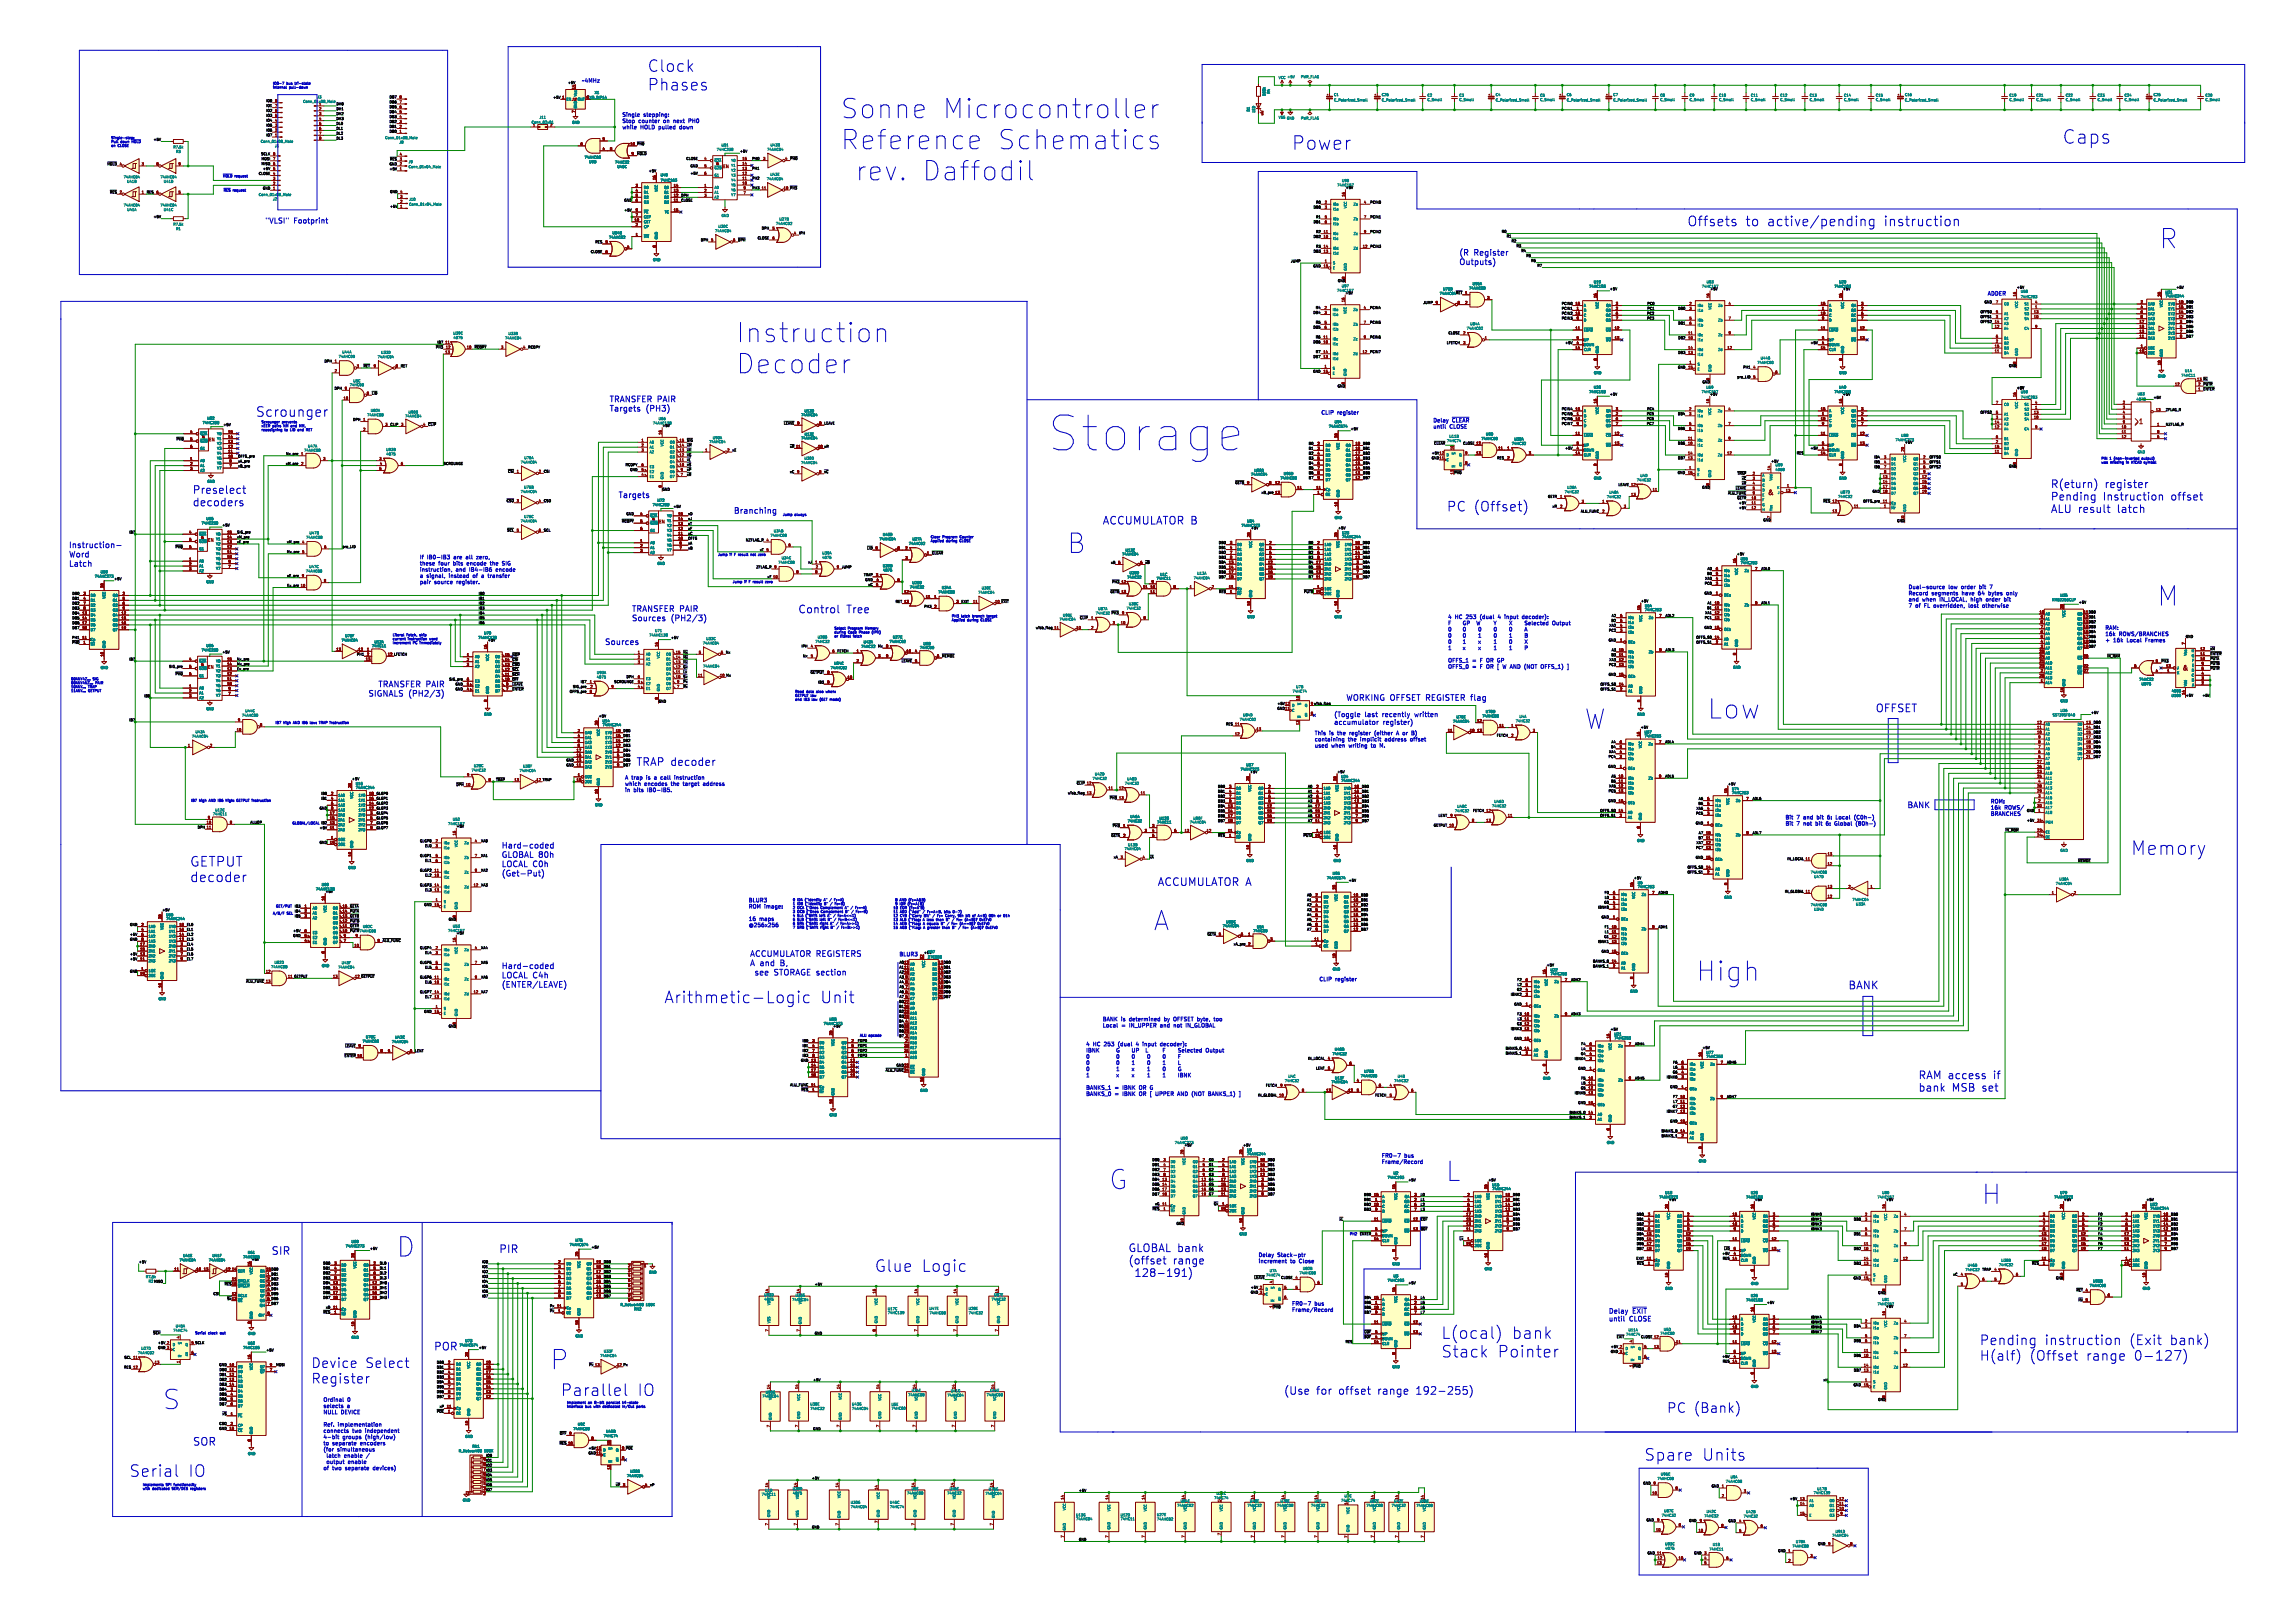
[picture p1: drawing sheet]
<svg xmlns="http://www.w3.org/2000/svg" width="1189mm" height="841mm" viewBox="0 0 1189 841" stroke-linecap="round" stroke-linejoin="round" font-family="sans-serif">
<defs><g id="words">
<text font-size="25.1" fill="#0000c2" x="542" y="235">Storage</text>
<g font-size="13.9" fill="#0000c2">
<text x="436" y="62">Sonne</text>
<text x="487" y="62">Microcontroller</text>
<text x="436" y="78">Reference</text>
<text x="515" y="78">Schematics</text>
<text x="442" y="94">rev.</text>
<text x="475" y="94">Daffodil</text>
<text x="1119" y="130">R</text>
<text x="381" y="178">Instruction</text>
<text x="381" y="194">Decoder</text>
<text x="553" y="287">B</text>
<text x="1118" y="315">M</text>
<text x="885" y="373">Low</text>
<text x="821" y="379">W</text>
<text x="598" y="483">A</text>
<text x="879" y="509">High</text>
<text x="575" y="617">G</text>
<text x="749" y="613">L</text>
<text x="1027" y="625">H</text>
<text x="205" y="652">D</text>
<text x="285" y="710">P</text>
<text x="84" y="731">S</text>
</g>
<g font-size="9.8" fill="#0000c2">
<text x="1069" y="75">Caps</text>
<text x="669" y="78">Power</text>
</g>
<text font-size="9.7" fill="#0000c2" x="1104" y="444">Memory</text>
<g font-size="8.4" fill="#0000c2">
<text x="336" y="38">Clock</text>
<text x="336" y="47">Phases</text>
<text x="344" y="520">Arithmetic-Logic</text>
<text x="424" y="520">Unit</text>
<text x="453" y="660">Glue</text>
<text x="477" y="660">Logic</text>
<text x="747" y="694">L(ocal)</text>
<text x="783" y="694">bank</text>
<text x="747" y="704">Stack</text>
<text x="775" y="704">Pointer</text>
<text x="291" y="724">Parallel</text>
<text x="330" y="724">IO</text>
<text x="852" y="757">Spare</text>
<text x="881" y="757">Units</text>
<text x="67" y="766">Serial</text>
<text x="97" y="766">IO</text>
</g>
<g font-size="7" fill="#0000c2">
<text x="874" y="118">Offsets</text>
<text x="904" y="118">to active/pending</text>
<text x="975" y="118">instruction</text>
<text x="132" y="216">Scrounger</text>
<text x="750" y="265">PC (Offset)</text>
<text x="98" y="449">GETPUT</text>
<text x="98" y="457">decoder</text>
<text x="1026" y="697">Pending</text>
<text x="1059" y="697">instruction</text>
<text x="1102" y="697">(Exit</text>
<text x="1123" y="697">bank)</text>
<text x="1026" y="705">H(alf)</text>
<text x="1051" y="705">(Offset</text>
<text x="1080" y="705">range</text>
<text x="1104" y="705">0-127)</text>
<text x="161" y="709">Device</text>
<text x="189" y="709">Select</text>
<text x="161" y="717">Register</text>
<text x="864" y="732">PC (Bank)</text>
</g>
<g font-size="5.6" fill="#0000c2">
<text x="100" y="256">Preselect</text>
<text x="1063" y="253">R(eturn)</text>
<text x="1090" y="253">register</text>
<text x="100" y="263">decoders</text>
<text x="1063" y="260">Pending</text>
<text x="1089" y="260">Instruction</text>
<text x="1124" y="260">offset</text>
<text x="1063" y="266">ALU result</text>
<text x="1096" y="266">latch</text>
<text x="571" y="272">ACCUMULATOR B</text>
<text x="414" y="318">Control</text>
<text x="438" y="318">Tree</text>
<text x="972" y="369">OFFSET</text>
<text x="330" y="397">TRAP decoder</text>
<text x="600" y="459">ACCUMULATOR A</text>
<text x="958" y="513">BANK</text>
<text x="994" y="559">RAM access</text>
<text x="1032" y="559">if</text>
<text x="994" y="566">bank</text>
<text x="1011" y="566">MSB set</text>
<text x="141" y="650">SIR</text>
<text x="259" y="650">PIR</text>
<text x="585" y="649">GLOBAL bank</text>
<text x="585" y="655">(offset</text>
<text x="607" y="655">range</text>
<text x="588" y="662">128-191)</text>
<text x="225" y="700">POR</text>
<text x="665" y="723">(Use</text>
<text x="682" y="723">for</text>
<text x="693" y="723">offset</text>
<text x="713" y="723">range</text>
<text x="732" y="723">192-255)</text>
<text x="100" y="749">SOR</text>
</g>
<g font-size="4.2" fill="#0000c2">
<text x="756" y="133">(R Register</text>
<text x="756" y="137">Outputs)</text>
<text x="316" y="209">TRANSFER PAIR</text>
<text x="316" y="213">Targets</text>
<text x="334" y="213">(PH3)</text>
<text x="320" y="258">Targets</text>
<text x="380" y="266">Branching</text>
<text x="36" y="284">Instruction-</text>
<text x="36" y="289">Word</text>
<text x="36" y="294">Latch</text>
<text x="327" y="317">TRANSFER PAIR</text>
<text x="327" y="322">Sources</text>
<text x="347" y="322">(PH2/3)</text>
<text x="313" y="334">Sources</text>
<text x="196" y="356">TRANSFER PAIR</text>
<text x="191" y="361">SIGNALS (PH2/3)</text>
<text x="698" y="363">WORKING OFFSET REGISTER flag</text>
<text x="989" y="419">BANK</text>
<text x="260" y="440">Hard-coded</text>
<text x="260" y="445">GLOBAL 80h</text>
<text x="260" y="450">LOCAL C0h</text>
<text x="260" y="454">(Get-Put)</text>
<text x="389" y="496">ACCUMULATOR REGISTERS</text>
<text x="260" y="502">Hard-coded</text>
<text x="389" y="501">A and</text>
<text x="404" y="501">B,</text>
<text x="260" y="507">LOCAL C4h</text>
<text x="391" y="506">see</text>
<text x="401" y="506">STORAGE section</text>
<text x="260" y="512">(ENTER/LEAVE)</text>
</g>
<g font-size="3.8" fill="#0000c2">
<text x="137" y="116">&quot;VLSI&quot;</text>
<text x="152" y="116">Footprint</text>
</g>
<g font-size="3.5" fill="#840000">
<text x="1108" y="220">1</text>
<text x="916" y="257">&amp;</text>
<text x="1131" y="348">&amp;</text>
</g>
<g font-size="3.5" fill="#0000c2">
<text x="691" y="372">(Toggle</text>
<text x="707" y="372">last</text>
<text x="716" y="372">recently</text>
<text x="733" y="372">written</text>
<text x="691" y="376">accumulator</text>
<text x="716" y="376">register)</text>
<text x="834" y="681">Delay</text>
<text x="846" y="681">~{EXIT}</text>
<text x="834" y="685">until</text>
<text x="844" y="685">CLOSE</text>
</g>
<g font-size="2.8" fill="#0000c2">
<text x="301" y="43">~4MHz</text>
<text x="322" y="61">Single</text>
<text x="322" y="64">Stop</text>
<text x="331" y="64">counter</text>
<text x="333" y="61">stepping:</text>
<text x="344" y="64">on</text>
<text x="349" y="64">next</text>
<text x="357" y="64">PH0</text>
<text x="322" y="67">while</text>
<text x="332" y="67">HOLD pulled</text>
<text x="352" y="67">down</text>
<text x="1030" y="153">ADDER</text>
<text x="685" y="215">CLIP</text>
<text x="693" y="215">register</text>
<text x="743" y="219">Delay</text>
<text x="752" y="219">~{CLEAR}</text>
<text x="743" y="222">until</text>
<text x="751" y="222">CLOSE</text>
<text x="217" y="290">If</text>
<text x="217" y="293">these</text>
<text x="221" y="290">IB0-IB3</text>
<text x="227" y="293">four</text>
<text x="235" y="293">bits</text>
<text x="235" y="290">are</text>
<text x="241" y="290">all</text>
<text x="242" y="293">encode</text>
<text x="247" y="290">zero,</text>
<text x="254" y="293">the</text>
<text x="260" y="293">SIG</text>
<text x="217" y="296">instruction,</text>
<text x="217" y="300">a signal,</text>
<text x="232" y="300">instead</text>
<text x="236" y="296">and</text>
<text x="243" y="296">IB4-IB6</text>
<text x="245" y="300">of</text>
<text x="249" y="300">a transfer</text>
<text x="257" y="296">encode</text>
<text x="217" y="303">pair</text>
<text x="225" y="303">source</text>
<text x="236" y="303">register.</text>
<text x="989" y="305">Dual-source</text>
<text x="1010" y="305">low</text>
<text x="1016" y="305">order</text>
<text x="1026" y="305">bit</text>
<text x="1031" y="305">7</text>
<text x="989" y="309">Record</text>
<text x="989" y="312">and</text>
<text x="996" y="312">when</text>
<text x="1001" y="309">segments</text>
<text x="1005" y="312">IN_LOCAL, high</text>
<text x="1017" y="309">have</text>
<text x="1025" y="309">64</text>
<text x="1029" y="312">order</text>
<text x="1030" y="309">bytes</text>
<text x="1039" y="312">bit</text>
<text x="1040" y="309">only</text>
<text x="989" y="315">7 of</text>
<text x="997" y="315">FL overridden,</text>
<text x="1020" y="315">lost</text>
<text x="1027" y="315">otherwise</text>
<text x="750" y="321">4 HC 253</text>
<text x="767" y="321">(dual</text>
<text x="776" y="321">4 input</text>
<text x="789" y="321">decoder):</text>
<text x="750" y="324">F GP</text>
<text x="750" y="327">0 0 0 0 0 A</text>
<text x="765" y="324">W Y X Selected</text>
<text x="803" y="324">Output</text>
<text x="1091" y="326">RAM:</text>
<text x="1091" y="330">16k</text>
<text x="1098" y="330">ROWS/BRANCHES</text>
<text x="750" y="331">0 0 1 0 1 B</text>
<text x="750" y="334">0 1 x 1 0 X</text>
<text x="1091" y="333">+</text>
<text x="1095" y="333">16k</text>
<text x="1102" y="333">Local</text>
<text x="1112" y="333">Frames</text>
<text x="750" y="337">1 x x 1 1 P</text>
<text x="750" y="343">OFFS_1 =</text>
<text x="750" y="347">OFFS_0 =</text>
<text x="767" y="343">F OR GP</text>
<text x="767" y="347">F OR [</text>
<text x="779" y="347">W AND (NOT OFFS_1)</text>
<text x="812" y="347">]</text>
<text x="681" y="381">This</text>
<text x="689" y="381">is</text>
<text x="693" y="381">the</text>
<text x="699" y="381">register</text>
<text x="712" y="381">(either</text>
<text x="724" y="381">A or</text>
<text x="732" y="381">B)</text>
<text x="681" y="384">containing</text>
<text x="681" y="388">used</text>
<text x="690" y="388">when</text>
<text x="699" y="384">the</text>
<text x="699" y="388">writing</text>
<text x="705" y="384">implicit</text>
<text x="710" y="388">to</text>
<text x="715" y="388">M.</text>
<text x="718" y="384">address</text>
<text x="731" y="384">offset</text>
<text x="324" y="404">A trap</text>
<text x="324" y="407">which</text>
<text x="334" y="407">encodes</text>
<text x="335" y="404">is</text>
<text x="339" y="404">a call</text>
<text x="348" y="407">the</text>
<text x="349" y="404">instruction</text>
<text x="354" y="407">target</text>
<text x="364" y="407">address</text>
<text x="324" y="411">in</text>
<text x="328" y="411">bits</text>
<text x="335" y="411">IB0-IB5.</text>
<text x="1032" y="416">ROM:</text>
<text x="1032" y="420">16k</text>
<text x="1039" y="420">ROWS/</text>
<text x="925" y="425">Bit</text>
<text x="931" y="425">7 and</text>
<text x="941" y="425">bit</text>
<text x="947" y="425">6:</text>
<text x="951" y="425">Local</text>
<text x="961" y="425">(C0h-)</text>
<text x="1032" y="423">BRANCHES</text>
<text x="925" y="428">Bit</text>
<text x="931" y="428">7 not</text>
<text x="941" y="428">bit</text>
<text x="946" y="428">6:</text>
<text x="951" y="428">Global</text>
<text x="962" y="428">(80h-)</text>
<text x="388" y="468">BLUR3</text>
<text x="388" y="471">ROM image:</text>
<text x="388" y="477">16</text>
<text x="393" y="477">maps</text>
<text x="388" y="481">@256x256</text>
<text x="466" y="496">BLUR3</text>
<text x="684" y="509">CLIP</text>
<text x="692" y="509">register</text>
<text x="571" y="529">BANK is</text>
<text x="571" y="533">Local</text>
<text x="581" y="533">=</text>
<text x="585" y="529">determined</text>
<text x="585" y="533">IN_UPPER</text>
<text x="601" y="533">and</text>
<text x="603" y="529">by</text>
<text x="608" y="529">OFFSET byte,</text>
<text x="608" y="533">not</text>
<text x="614" y="533">IN_GLOBAL</text>
<text x="629" y="529">too</text>
<text x="563" y="542">4 HC 253</text>
<text x="563" y="545">IBNK G UP</text>
<text x="579" y="542">(dual</text>
<text x="589" y="542">4 input</text>
<text x="594" y="545">L F Selected</text>
<text x="601" y="542">decoder):</text>
<text x="623" y="545">Output</text>
<text x="563" y="549">0 0 0 0 0 F</text>
<text x="563" y="552">0 0 1 0 1 L</text>
<text x="563" y="555">0 1 x 1 0 G</text>
<text x="563" y="558">1 x x 1 1 IBNK</text>
<text x="563" y="565">BANKS_1</text>
<text x="563" y="568">BANKS_0</text>
<text x="578" y="565">=</text>
<text x="578" y="568">=</text>
<text x="582" y="565">IBNK</text>
<text x="582" y="568">IBNK</text>
<text x="590" y="565">OR G</text>
<text x="590" y="568">OR [</text>
<text x="599" y="568">UPPER AND (NOT BANKS_1)</text>
<text x="642" y="568">]</text>
<text x="716" y="600">FR0-7</text>
<text x="728" y="600">bus</text>
<text x="716" y="603">Frame/Record</text>
<text x="652" y="651">Delay</text>
<text x="662" y="651">Stack-ptr</text>
<text x="652" y="655">increment</text>
<text x="669" y="655">to</text>
<text x="673" y="655">Close</text>
<text x="670" y="677">FR0-7</text>
<text x="681" y="677">bus</text>
<text x="670" y="680">Frame/Record</text>
<text x="167" y="726">Ordinal</text>
<text x="167" y="730">selects</text>
<text x="180" y="730">a</text>
<text x="180" y="726">0</text>
<text x="167" y="733">NULL DEVICE</text>
<text x="167" y="739">Ref.</text>
<text x="167" y="743">connects</text>
<text x="175" y="739">implementation</text>
<text x="182" y="743">two</text>
<text x="189" y="743">independent</text>
<text x="167" y="746">4-bit</text>
<text x="167" y="749">to</text>
<text x="172" y="749">separate</text>
<text x="177" y="746">groups</text>
<text x="186" y="749">encoders</text>
<text x="189" y="746">(high/low)</text>
<text x="167" y="752">(for</text>
<text x="169" y="755">latch</text>
<text x="175" y="752">simultaneous</text>
<text x="178" y="755">enable</text>
<text x="167" y="762">of</text>
<text x="169" y="759">output</text>
<text x="172" y="762">two</text>
<text x="179" y="762">separate</text>
<text x="180" y="759">enable</text>
<text x="193" y="762">devices)</text>
</g>
<g font-size="2.1" fill="#008484">
<text x="371" y="86">&amp;</text>
<text x="104" y="227">&amp;</text>
<text x="338" y="270">&amp;</text>
<text x="104" y="279">&amp;</text>
<text x="104" y="345">&amp;</text>
</g>
<g font-size="2.1" fill="#840000">
<text x="375" y="87">EN</text>
<text x="108" y="229">EN</text>
<text x="341" y="271">EN</text>
<text x="108" y="281">EN</text>
<text x="108" y="347">EN</text>
</g>
<g font-size="1.8" fill="#008484">
<text x="663" y="41">VCC</text>
<text x="667" y="41">+5V</text>
<text x="674" y="41">PWR_FLAG</text>
<text x="157" y="53">Conn_01x08_Male</text>
<text x="164" y="51">J3</text>
<text x="293" y="52">EN</text>
<text x="299" y="50" transform="rotate(-90 299 50)">Vcc</text>
<text x="299" y="52">OUT</text>
<text x="304" y="51">CXO_DIP14</text>
<text x="308" y="49">X1</text>
<text x="656" y="50" transform="rotate(-90 656 50)">500k</text>
<text x="658" y="49" transform="rotate(-90 658 49)">R4</text>
<text x="691" y="50">C1</text>
<text x="691" y="53">C_Polarized_Small</text>
<text x="716" y="50">C26</text>
<text x="716" y="53">C_Polarized_Small</text>
<text x="740" y="50">C2</text>
<text x="740" y="53">C_Small</text>
<text x="756" y="50">C3</text>
<text x="756" y="53">C_Small</text>
<text x="775" y="50">C4</text>
<text x="775" y="53">C_Polarized_Small</text>
<text x="798" y="50">C5</text>
<text x="798" y="53">C_Small</text>
<text x="812" y="50">C6</text>
<text x="812" y="53">C_Polarized_Small</text>
<text x="836" y="50">C7</text>
<text x="836" y="53">C_Polarized_Small</text>
<text x="860" y="50">C8</text>
<text x="860" y="53">C_Small</text>
<text x="876" y="50">C9</text>
<text x="876" y="53">C_Small</text>
<text x="891" y="50">C10</text>
<text x="891" y="53">C_Small</text>
<text x="907" y="50">C11</text>
<text x="907" y="53">C_Small</text>
<text x="923" y="50">C12</text>
<text x="923" y="53">C_Small</text>
<text x="938" y="50">C13</text>
<text x="938" y="53">C_Small</text>
<text x="956" y="50">C14</text>
<text x="956" y="53">C_Small</text>
<text x="972" y="50">C15</text>
<text x="972" y="53">C_Small</text>
<text x="987" y="50">C16</text>
<text x="987" y="53">C_Polarized_Small</text>
<text x="1041" y="50">C19</text>
<text x="1041" y="53">C_Small</text>
<text x="1055" y="50">C21</text>
<text x="1055" y="53">C_Small</text>
<text x="1071" y="50">C22</text>
<text x="1071" y="53">C_Small</text>
<text x="1087" y="50">C23</text>
<text x="1087" y="53">C_Small</text>
<text x="1101" y="50">C24</text>
<text x="1101" y="53">C_Small</text>
<text x="1116" y="50">C25</text>
<text x="1116" y="53">C_Polarized_Small</text>
<text x="1143" y="50">C20</text>
<text x="1143" y="53">C_Small</text>
<text x="299" y="56" transform="rotate(-90 299 56)">GND</text>
<text x="648" y="58" transform="rotate(-90 648 58)">D1</text>
<text x="651" y="58" transform="rotate(-90 651 58)">LED</text>
<text x="275" y="64">Conn_02x01</text>
<text x="276" y="66">1</text>
<text x="279" y="62">J11</text>
<text x="285" y="66">2</text>
<text x="296" y="64">GND</text>
<text x="663" y="62">VSS</text>
<text x="667" y="62">GND</text>
<text x="674" y="62">PWR_FLAG</text>
<text x="90" y="77">R7.5k</text>
<text x="135" y="74">Conn_01x08_Male</text>
<text x="142" y="76">J1</text>
<text x="200" y="72">Conn_01x08_Male</text>
<text x="207" y="75">J8</text>
<text x="374" y="76">U51</text>
<text x="399" y="76">U43B</text>
<text x="91" y="79">R3</text>
<text x="303" y="82">74AHC08</text>
<text x="371" y="78">74HC238</text>
<text x="397" y="78">74AHC04</text>
<text x="212" y="85">J9</text>
<text x="212" y="87">Conn_01x04_Male</text>
<text x="305" y="85">U9B</text>
<text x="319" y="85">74HC32</text>
<text x="320" y="87">U46C</text>
<text x="370" y="84">~{G2A}</text>
<text x="370" y="88">~{G2B}</text>
<text x="379" y="89">Y2</text>
<text x="379" y="87">Y1</text>
<text x="379" y="84">Y0</text>
<text x="64" y="93">74AHC04</text>
<text x="66" y="95">U41B</text>
<text x="83" y="93">74AHC04</text>
<text x="85" y="95">U41D</text>
<text x="342" y="92">U40</text>
<text x="342" y="94">74HC163</text>
<text x="370" y="92">G1</text>
<text x="379" y="94">Y4</text>
<text x="379" y="92">Y3</text>
<text x="397" y="94">74AHC04</text>
<text x="399" y="91">U43E</text>
<text x="695" y="94">U98</text>
<text x="134" y="102">Conn_01x08_Male</text>
<text x="334" y="98">D0</text>
<text x="334" y="101">D1</text>
<text x="341" y="99" transform="rotate(-90 341 99)">VCC</text>
<text x="344" y="101">Q1</text>
<text x="344" y="98">Q0</text>
<text x="370" y="98">A0</text>
<text x="370" y="101">A1</text>
<text x="379" y="97">Y5</text>
<text x="379" y="102">Y7</text>
<text x="379" y="99">Y6</text>
<text x="693" y="97">74HC157</text>
<text x="64" y="107">74AHC04</text>
<text x="83" y="107">74AHC04</text>
<text x="141" y="104">J2</text>
<text x="212" y="107">Conn_01x04_Male</text>
<text x="212" y="104">J10</text>
<text x="334" y="103">D2</text>
<text x="334" y="106">D3</text>
<text x="344" y="106">Q3</text>
<text x="344" y="103">Q2</text>
<text x="370" y="103">A2</text>
<text x="691" y="107">I0a</text>
<text x="701" y="107">Za</text>
<text x="66" y="110">U41A</text>
<text x="85" y="110">U41C</text>
<text x="334" y="113">CEP</text>
<text x="334" y="111">~{PE}</text>
<text x="344" y="111">TC</text>
<text x="374" y="113">GND</text>
<text x="691" y="109">I1a</text>
<text x="698" y="108" transform="rotate(-90 698 108)">VCC</text>
<text x="90" y="117">R7.5k</text>
<text x="91" y="119">R1</text>
<text x="334" y="116">CET</text>
<text x="334" y="118">CP</text>
<text x="372" y="118">U30C</text>
<text x="402" y="117">74AHC02</text>
<text x="404" y="114">U27B</text>
<text x="691" y="114">I0b</text>
<text x="691" y="117">I1b</text>
<text x="701" y="114">Zb</text>
<text x="316" y="124">74AHC02</text>
<text x="317" y="122">U84B</text>
<text x="334" y="123">~{MR}</text>
<text x="341" y="124" transform="rotate(-90 341 124)">GND</text>
<text x="370" y="120">74AHC04</text>
<text x="691" y="124">I1c</text>
<text x="691" y="122">I0c</text>
<text x="701" y="122">Zc</text>
<text x="691" y="130">I0d</text>
<text x="701" y="130">Zd</text>
<text x="338" y="135">GND</text>
<text x="691" y="137">S</text>
<text x="691" y="132">I1d</text>
<text x="691" y="140">E</text>
<text x="698" y="140" transform="rotate(-90 698 140)">GND</text>
<text x="695" y="149">U97</text>
<text x="763" y="148">U96A</text>
<text x="823" y="149">74HC193</text>
<text x="826" y="147">U19</text>
<text x="882" y="149">74HC157</text>
<text x="884" y="147">U83</text>
<text x="951" y="149">74HC193</text>
<text x="953" y="147">U29</text>
<text x="693" y="151">74HC157</text>
<text x="746" y="153">74AHC04</text>
<text x="748" y="151">U76D</text>
<text x="754" y="152">~{RET}</text>
<text x="761" y="150">74AHC08</text>
<text x="955" y="150">+5V</text>
<text x="1047" y="152">U58</text>
<text x="1047" y="155">74HC283</text>
<text x="1122" y="152">U31</text>
<text x="1122" y="154">74AHC244</text>
<text x="691" y="161">I0a</text>
<text x="701" y="161">Za</text>
<text x="821" y="162">B</text>
<text x="821" y="159">A</text>
<text x="829" y="160" transform="rotate(-90 829 160)">VCC</text>
<text x="832" y="162">QB</text>
<text x="832" y="159">QA</text>
<text x="880" y="159">I0a</text>
<text x="880" y="162">I1a</text>
<text x="887" y="161" transform="rotate(-90 887 161)">VCC</text>
<text x="890" y="159">Za</text>
<text x="948" y="162">B</text>
<text x="948" y="159">A</text>
<text x="956" y="160" transform="rotate(-90 956 160)">VCC</text>
<text x="959" y="162">QB</text>
<text x="960" y="159">QA</text>
<text x="1039" y="158">C0</text>
<text x="1046" y="160" transform="rotate(-90 1046 160)">VCC</text>
<text x="1049" y="161">S2</text>
<text x="1049" y="158">S1</text>
<text x="1113" y="158">1A0</text>
<text x="1113" y="161">1A1</text>
<text x="1121" y="159" transform="rotate(-90 1121 159)">VCC</text>
<text x="1124" y="161">1Y1</text>
<text x="1124" y="158">1Y0</text>
<text x="691" y="164">I1a</text>
<text x="698" y="163" transform="rotate(-90 698 163)">VCC</text>
<text x="821" y="164">C</text>
<text x="821" y="167">D</text>
<text x="832" y="164">QC</text>
<text x="832" y="167">QD</text>
<text x="880" y="167">I0b</text>
<text x="890" y="167">Zb</text>
<text x="948" y="164">C</text>
<text x="948" y="167">D</text>
<text x="959" y="164">QC</text>
<text x="959" y="167">QD</text>
<text x="1039" y="166">A2</text>
<text x="1039" y="163">A1</text>
<text x="1049" y="166">S4</text>
<text x="1049" y="163">S3</text>
<text x="1113" y="163">1A2</text>
<text x="1113" y="166">1A3</text>
<text x="1124" y="166">1Y3</text>
<text x="1124" y="163">1Y2</text>
<text x="235" y="174">U39C</text>
<text x="263" y="174">U33B</text>
<text x="691" y="169">I0b</text>
<text x="691" y="171">I1b</text>
<text x="701" y="169">Zb</text>
<text x="760" y="171">74AHC02</text>
<text x="762" y="169">U84A</text>
<text x="821" y="172">~{LOAD}</text>
<text x="832" y="172">~{CO}</text>
<text x="880" y="169">I1b</text>
<text x="948" y="172">~{LOAD}</text>
<text x="959" y="172">~{CO}</text>
<text x="1039" y="171">A4</text>
<text x="1039" y="169">A3</text>
<text x="1049" y="171">C4</text>
<text x="1113" y="174">2A2</text>
<text x="1113" y="171">2A1</text>
<text x="1113" y="169">2A0</text>
<text x="1124" y="169">2Y0</text>
<text x="1124" y="171">2Y1</text>
<text x="1124" y="174">2Y2</text>
<text x="235" y="176">4075</text>
<text x="262" y="176">74AHC04</text>
<text x="691" y="179">I1c</text>
<text x="691" y="177">I0c</text>
<text x="701" y="177">Zc</text>
<text x="821" y="180">DOWN</text>
<text x="821" y="177">UP</text>
<text x="832" y="177">~{BO}</text>
<text x="880" y="177">I1c</text>
<text x="880" y="174">I0c</text>
<text x="890" y="174">Zc</text>
<text x="948" y="180">DOWN</text>
<text x="948" y="177">UP</text>
<text x="959" y="177">~{BO}</text>
<text x="1039" y="179">B2</text>
<text x="1039" y="176">B1</text>
<text x="1113" y="176">2A3</text>
<text x="1124" y="176">2Y3</text>
<text x="175" y="186">74AHC00</text>
<text x="177" y="183">U44A</text>
<text x="196" y="186">74AHC04</text>
<text x="197" y="184">U33D</text>
<text x="691" y="184">I0d</text>
<text x="701" y="184">Zd</text>
<text x="821" y="182">CLR</text>
<text x="829" y="183" transform="rotate(-90 829 183)">GND</text>
<text x="880" y="185">I1d</text>
<text x="880" y="182">I0d</text>
<text x="890" y="182">Zd</text>
<text x="948" y="182">CLR</text>
<text x="956" y="183" transform="rotate(-90 956 183)">GND</text>
<text x="1039" y="184">B4</text>
<text x="1039" y="181">B3</text>
<text x="1046" y="184" transform="rotate(-90 1046 184)">GND</text>
<text x="1113" y="181">1OE</text>
<text x="1113" y="184">2OE</text>
<text x="1121" y="185" transform="rotate(-90 1121 185)">GND</text>
<text x="691" y="192">S</text>
<text x="691" y="187">I1d</text>
<text x="880" y="190">S</text>
<text x="911" y="189">74AHC00</text>
<text x="912" y="186">U44B</text>
<text x="691" y="194">E</text>
<text x="698" y="195" transform="rotate(-90 698 195)">GND</text>
<text x="826" y="194">GND</text>
<text x="880" y="192">E</text>
<text x="887" y="193" transform="rotate(-90 887 193)">GND</text>
<text x="953" y="194">GND</text>
<text x="1118" y="196">GND</text>
<text x="1130" y="195">74HC11</text>
<text x="1132" y="193">U1A</text>
<text x="181" y="200">74HC00</text>
<text x="183" y="198">U5C</text>
<text x="823" y="204">74HC193</text>
<text x="826" y="202">U20</text>
<text x="882" y="204">74HC157</text>
<text x="884" y="202">U69</text>
<text x="951" y="204">74HC193</text>
<text x="953" y="202">U49</text>
<text x="1047" y="204">U59</text>
<text x="955" y="205">+5V</text>
<text x="1047" y="207">74HC283</text>
<text x="1107" y="208">4078</text>
<text x="1108" y="205">U63</text>
<text x="190" y="216">74AHC08</text>
<text x="192" y="214">U82A</text>
<text x="212" y="214">U90B</text>
<text x="415" y="216">74AHC04</text>
<text x="417" y="214">U13D</text>
<text x="821" y="214">A</text>
<text x="829" y="215" transform="rotate(-90 829 215)">VCC</text>
<text x="832" y="214">QA</text>
<text x="880" y="214">I0a</text>
<text x="887" y="215" transform="rotate(-90 887 215)">VCC</text>
<text x="890" y="214">Za</text>
<text x="948" y="214">A</text>
<text x="956" y="215" transform="rotate(-90 956 215)">VCC</text>
<text x="960" y="214">QA</text>
<text x="1039" y="216">A1</text>
<text x="1039" y="210">C0</text>
<text x="1046" y="212" transform="rotate(-90 1046 212)">VCC</text>
<text x="1049" y="213">S2</text>
<text x="1049" y="216">S3</text>
<text x="1049" y="210">S1</text>
<text x="105" y="220">74HC238</text>
<text x="107" y="218">U92</text>
<text x="210" y="217">74AHC04</text>
<text x="338" y="220">74AHC138</text>
<text x="341" y="218">U66</text>
<text x="689" y="222">74AHC574</text>
<text x="692" y="219">U94</text>
<text x="821" y="216">B</text>
<text x="821" y="219">C</text>
<text x="821" y="221">D</text>
<text x="832" y="216">QB</text>
<text x="832" y="219">QC</text>
<text x="832" y="221">QD</text>
<text x="880" y="216">I1a</text>
<text x="880" y="221">I0b</text>
<text x="890" y="221">Zb</text>
<text x="948" y="216">B</text>
<text x="948" y="219">C</text>
<text x="948" y="221">D</text>
<text x="959" y="216">QB</text>
<text x="959" y="219">QC</text>
<text x="959" y="221">QD</text>
<text x="1039" y="221">A3</text>
<text x="1039" y="218">A2</text>
<text x="1049" y="218">S4</text>
<text x="104" y="226">~{G2A}</text>
<text x="112" y="226">Y0</text>
<text x="369" y="228">U90A</text>
<text x="415" y="228">74AHC04</text>
<text x="417" y="226">U13E</text>
<text x="751" y="227">U11B</text>
<text x="770" y="226">U9D</text>
<text x="821" y="226">~{LOAD}</text>
<text x="832" y="226">~{CO}</text>
<text x="880" y="224">I1b</text>
<text x="948" y="226">~{LOAD}</text>
<text x="959" y="226">~{CO}</text>
<text x="985" y="227">U88</text>
<text x="1039" y="223">A4</text>
<text x="1049" y="223">C4</text>
<text x="104" y="229">~{G2B}</text>
<text x="104" y="233">G1</text>
<text x="112" y="233">Y3</text>
<text x="112" y="231">Y2</text>
<text x="112" y="228">Y1</text>
<text x="159" y="232">U47A</text>
<text x="200" y="234">U93B</text>
<text x="337" y="230">A0</text>
<text x="337" y="233">A1</text>
<text x="344" y="231" transform="rotate(-90 344 231)">VCC</text>
<text x="347" y="233">O1</text>
<text x="347" y="230">O0</text>
<text x="367" y="230">74AHC04</text>
<text x="687" y="232">D0</text>
<text x="694" y="233" transform="rotate(-90 694 233)">VCC</text>
<text x="697" y="232">Q0</text>
<text x="750" y="229">74HC74</text>
<text x="768" y="228">74AHC08</text>
<text x="783" y="231">74HC32</text>
<text x="785" y="228">U38A</text>
<text x="821" y="232">UP</text>
<text x="832" y="232">~{BO}</text>
<text x="880" y="232">I1c</text>
<text x="880" y="229">I0c</text>
<text x="890" y="229">Zc</text>
<text x="948" y="232">UP</text>
<text x="959" y="232">~{BO}</text>
<text x="982" y="229">74AHC273</text>
<text x="1039" y="233">B3</text>
<text x="1039" y="231">B2</text>
<text x="1039" y="228">B1</text>
<text x="104" y="240">A0</text>
<text x="112" y="238">Y5</text>
<text x="112" y="236">Y4</text>
<text x="157" y="234">74AHC08</text>
<text x="200" y="236">4075</text>
<text x="272" y="238">U76A</text>
<text x="337" y="235">A2</text>
<text x="347" y="238">O3</text>
<text x="347" y="235">O2</text>
<text x="417" y="238">U30D</text>
<text x="687" y="234">D1</text>
<text x="687" y="237">D2</text>
<text x="687" y="239">D3</text>
<text x="697" y="239">Q3</text>
<text x="697" y="237">Q2</text>
<text x="697" y="234">Q1</text>
<text x="750" y="239">C</text>
<text x="750" y="237">D</text>
<text x="754" y="236" transform="rotate(-90 754 236)">~{S}</text>
<text x="756" y="237">Q</text>
<text x="821" y="237">CLR</text>
<text x="821" y="234">DOWN</text>
<text x="829" y="238" transform="rotate(-90 829 238)">GND</text>
<text x="880" y="239">I1d</text>
<text x="880" y="237">I0d</text>
<text x="890" y="237">Zd</text>
<text x="948" y="237">CLR</text>
<text x="948" y="234">DOWN</text>
<text x="956" y="238" transform="rotate(-90 956 238)">GND</text>
<text x="980" y="239">D0</text>
<text x="988" y="240" transform="rotate(-90 988 240)">VCC</text>
<text x="992" y="239">Q0</text>
<text x="1039" y="236">B4</text>
<text x="1046" y="237" transform="rotate(-90 1046 237)">GND</text>
<text x="1108" y="235">GND</text>
<text x="104" y="242">A1</text>
<text x="104" y="245">A2</text>
<text x="112" y="243">Y7</text>
<text x="112" y="241">Y6</text>
<text x="270" y="240">74AHC04</text>
<text x="337" y="245">E2</text>
<text x="337" y="243">E3</text>
<text x="347" y="243">O5</text>
<text x="347" y="240">O4</text>
<text x="347" y="245">O6</text>
<text x="415" y="241">74AHC04</text>
<text x="650" y="245">U90D</text>
<text x="687" y="242">D4</text>
<text x="687" y="244">D5</text>
<text x="697" y="244">Q5</text>
<text x="697" y="242">Q4</text>
<text x="754" y="242" transform="rotate(-90 754 242)">~{R}</text>
<text x="756" y="242">~{Q}</text>
<text x="880" y="244">S</text>
<text x="920" y="242">U99</text>
<text x="920" y="244">4068</text>
<text x="980" y="241">D1</text>
<text x="980" y="244">D2</text>
<text x="992" y="241">Q1</text>
<text x="992" y="244">Q2</text>
<text x="107" y="250">GND</text>
<text x="337" y="248">E1</text>
<text x="344" y="248" transform="rotate(-90 344 248)">GND</text>
<text x="347" y="248">O7</text>
<text x="648" y="247">74AHC04</text>
<text x="663" y="249">74AHC08</text>
<text x="665" y="246">U96D</text>
<text x="687" y="247">D6</text>
<text x="687" y="249">D7</text>
<text x="697" y="249">Q7</text>
<text x="697" y="247">Q6</text>
<text x="826" y="249">GND</text>
<text x="848" y="250">74HC32</text>
<text x="850" y="247">U4D</text>
<text x="880" y="247">E</text>
<text x="887" y="247" transform="rotate(-90 887 247)">GND</text>
<text x="913" y="247">A</text>
<text x="913" y="250">B</text>
<text x="919" y="249" transform="rotate(-90 919 249)">Vdd</text>
<text x="953" y="249">GND</text>
<text x="980" y="249">D4</text>
<text x="980" y="251">D5</text>
<text x="980" y="246">D3</text>
<text x="992" y="249">Q4</text>
<text x="992" y="251">Q5</text>
<text x="992" y="246">Q3</text>
<text x="270" y="256">74AHC04</text>
<text x="271" y="253">U76B</text>
<text x="687" y="257">OE</text>
<text x="687" y="255">Cp</text>
<text x="694" y="258" transform="rotate(-90 694 258)">GND</text>
<text x="811" y="256">74HC32</text>
<text x="812" y="253">U28A</text>
<text x="834" y="256">U48A</text>
<text x="913" y="252">C</text>
<text x="913" y="255">D</text>
<text x="913" y="257">E</text>
<text x="921" y="254">K</text>
<text x="921" y="256">J</text>
<text x="954" y="256">U87D</text>
<text x="980" y="254">D6</text>
<text x="980" y="257">D7</text>
<text x="992" y="254">Q6</text>
<text x="992" y="257">Q7</text>
<text x="338" y="262">74HC238</text>
<text x="341" y="260">U72</text>
<text x="833" y="258">74HC32</text>
<text x="913" y="260">F</text>
<text x="913" y="262">G</text>
<text x="953" y="258">74HC32</text>
<text x="980" y="262">Cp</text>
<text x="107" y="270">U85</text>
<text x="271" y="269">U76C</text>
<text x="337" y="268">~{G2A}</text>
<text x="346" y="268">Y0</text>
<text x="692" y="269">GND</text>
<text x="913" y="265">H</text>
<text x="919" y="265" transform="rotate(-90 919 265)">Vss</text>
<text x="980" y="264">~{Mr}</text>
<text x="988" y="265" transform="rotate(-90 988 265)">GND</text>
<text x="104" y="272">74HC238</text>
<text x="270" y="271">74AHC04</text>
<text x="337" y="272">~{G2B}</text>
<text x="337" y="276">G1</text>
<text x="346" y="276">Y3</text>
<text x="346" y="273">Y2</text>
<text x="346" y="271">Y1</text>
<text x="643" y="273">74AHC273</text>
<text x="646" y="271">U54</text>
<text x="648" y="274">+5V</text>
<text x="103" y="278">~{G2A}</text>
<text x="103" y="281">~{G2B}</text>
<text x="112" y="280">Y1</text>
<text x="112" y="278">Y0</text>
<text x="158" y="279">74AHC08</text>
<text x="160" y="277">U47B</text>
<text x="346" y="281">Y5</text>
<text x="346" y="278">Y4</text>
<text x="399" y="278">74AHC08</text>
<text x="401" y="276">U34B</text>
<text x="456" y="280">74AHC04</text>
<text x="457" y="278">U43D</text>
<text x="473" y="280">U27A</text>
<text x="695" y="277">U23</text>
<text x="695" y="279">74AHC244</text>
<text x="103" y="285">G1</text>
<text x="112" y="288">Y4</text>
<text x="112" y="285">Y3</text>
<text x="112" y="283">Y2</text>
<text x="337" y="282">A0</text>
<text x="337" y="285">A1</text>
<text x="337" y="287">A2</text>
<text x="346" y="286">Y7</text>
<text x="346" y="283">Y6</text>
<text x="426" y="287">U39A</text>
<text x="471" y="283">74AHC02</text>
<text x="583" y="286">U13C</text>
<text x="641" y="283">D0</text>
<text x="641" y="286">D1</text>
<text x="649" y="284" transform="rotate(-90 649 284)">VCC</text>
<text x="653" y="283">Q0</text>
<text x="653" y="286">Q1</text>
<text x="686" y="283">1A0</text>
<text x="686" y="286">1A1</text>
<text x="694" y="284" transform="rotate(-90 694 284)">VCC</text>
<text x="697" y="286">1Y1</text>
<text x="697" y="283">1Y0</text>
<text x="103" y="292">A0</text>
<text x="112" y="290">Y5</text>
<text x="112" y="293">Y6</text>
<text x="341" y="293">GND</text>
<text x="403" y="292">74AHC08</text>
<text x="405" y="290">U34C</text>
<text x="426" y="290">4075</text>
<text x="581" y="288">74AHC04</text>
<text x="641" y="293">D4</text>
<text x="641" y="288">D2</text>
<text x="641" y="291">D3</text>
<text x="653" y="293">Q4</text>
<text x="653" y="288">Q2</text>
<text x="653" y="291">Q3</text>
<text x="686" y="293">2A0</text>
<text x="686" y="288">1A2</text>
<text x="686" y="291">1A3</text>
<text x="697" y="291">1Y3</text>
<text x="697" y="288">1Y2</text>
<text x="697" y="293">2Y0</text>
<text x="902" y="290">U56</text>
<text x="902" y="292">74HC253</text>
<text x="49" y="300">74AHC273</text>
<text x="52" y="297">U60</text>
<text x="103" y="294">A1</text>
<text x="103" y="297">A2</text>
<text x="112" y="295">Y7</text>
<text x="158" y="297">74AHC08</text>
<text x="160" y="295">U47C</text>
<text x="457" y="294">U39B</text>
<text x="458" y="296">4075</text>
<text x="584" y="300">74HC32</text>
<text x="585" y="298">U38D</text>
<text x="601" y="299">U1C</text>
<text x="620" y="298">U13A</text>
<text x="641" y="296">D5</text>
<text x="641" y="298">D6</text>
<text x="653" y="296">Q5</text>
<text x="653" y="298">Q6</text>
<text x="686" y="298">2A2</text>
<text x="686" y="296">2A1</text>
<text x="697" y="296">2Y1</text>
<text x="697" y="298">2Y2</text>
<text x="893" y="299">I1a</text>
<text x="893" y="297">I0a</text>
<text x="901" y="298" transform="rotate(-90 901 298)">VCC</text>
<text x="904" y="297">Za</text>
<text x="59" y="301">+5V</text>
<text x="107" y="302">GND</text>
<text x="471" y="305">74HC32</text>
<text x="473" y="303">U28D</text>
<text x="488" y="305">U34A</text>
<text x="509" y="306">U30E</text>
<text x="599" y="301">74HC11</text>
<text x="619" y="300">74AHC04</text>
<text x="641" y="306">Cp</text>
<text x="641" y="301">D7</text>
<text x="653" y="301">Q7</text>
<text x="686" y="306">1OE</text>
<text x="686" y="301">2A3</text>
<text x="697" y="301">2Y3</text>
<text x="893" y="304">I3a</text>
<text x="893" y="302">I2a</text>
<text x="47" y="309">D0</text>
<text x="47" y="312">D1</text>
<text x="55" y="310" transform="rotate(-90 55 310)">VCC</text>
<text x="58" y="309">Q0</text>
<text x="58" y="312">Q1</text>
<text x="486" y="308">74AHC08</text>
<text x="507" y="308">74AHC04</text>
<text x="641" y="308">~{Mr}</text>
<text x="649" y="310" transform="rotate(-90 649 310)">GND</text>
<text x="686" y="308">2OE</text>
<text x="694" y="310" transform="rotate(-90 694 310)">GND</text>
<text x="893" y="309">OEa</text>
<text x="1063" y="312">KM62256CLP</text>
<text x="1068" y="309">U35</text>
<text x="47" y="315">D2</text>
<text x="47" y="317">D3</text>
<text x="58" y="315">Q2</text>
<text x="58" y="317">Q3</text>
<text x="569" y="316">U87A</text>
<text x="584" y="316">74HC32</text>
<text x="585" y="314">U38C</text>
<text x="852" y="315">U64</text>
<text x="852" y="317">74HC253</text>
<text x="893" y="314">I0b</text>
<text x="893" y="317">I1b</text>
<text x="904" y="314">Zb</text>
<text x="47" y="320">D4</text>
<text x="47" y="322">D5</text>
<text x="58" y="320">Q4</text>
<text x="58" y="322">Q5</text>
<text x="549" y="322">74AHC04</text>
<text x="551" y="320">U90E</text>
<text x="568" y="319">74HC32</text>
<text x="646" y="320">GND</text>
<text x="692" y="320">GND</text>
<text x="844" y="323">I1a</text>
<text x="844" y="321">I0a</text>
<text x="851" y="322" transform="rotate(-90 851 322)">VCC</text>
<text x="854" y="321">Za</text>
<text x="893" y="319">I2b</text>
<text x="893" y="322">I3b</text>
<text x="1060" y="319">A0</text>
<text x="1060" y="322">A1</text>
<text x="1071" y="320" transform="rotate(-90 1071 320)">VCC</text>
<text x="1077" y="319">Q0</text>
<text x="1077" y="322">Q1</text>
<text x="47" y="325">D6</text>
<text x="47" y="327">D7</text>
<text x="58" y="325">Q6</text>
<text x="58" y="327">Q7</text>
<text x="251" y="329">U70</text>
<text x="336" y="330">74AHC138</text>
<text x="339" y="328">U71</text>
<text x="844" y="329">I3a</text>
<text x="844" y="326">I2a</text>
<text x="893" y="327">OEb</text>
<text x="1060" y="329">A4</text>
<text x="1060" y="327">A3</text>
<text x="1060" y="324">A2</text>
<text x="1077" y="324">Q2</text>
<text x="1077" y="327">Q3</text>
<text x="1077" y="329">Q4</text>
<text x="47" y="335">~{Mr}</text>
<text x="47" y="332">Cp</text>
<text x="55" y="336" transform="rotate(-90 55 336)">GND</text>
<text x="107" y="335">U86</text>
<text x="177" y="333">74AHC04</text>
<text x="179" y="330">U76F</text>
<text x="193" y="336">74HC11</text>
<text x="194" y="334">U12A</text>
<text x="248" y="331">74AHC138</text>
<text x="253" y="332">+5V</text>
<text x="364" y="334">74AHC04</text>
<text x="366" y="332">U33C</text>
<text x="422" y="333">74HC32</text>
<text x="424" y="331">U28B</text>
<text x="446" y="336">74HC32</text>
<text x="447" y="334">U42A</text>
<text x="461" y="333">74AHC02</text>
<text x="463" y="331">U27C</text>
<text x="478" y="334">U5B</text>
<text x="844" y="334">OEa</text>
<text x="893" y="332">A0</text>
<text x="893" y="335">A1</text>
<text x="901" y="335" transform="rotate(-90 901 335)">GND</text>
<text x="1060" y="334">A6</text>
<text x="1060" y="332">A5</text>
<text x="1077" y="332">Q5</text>
<text x="1077" y="334">Q6</text>
<text x="104" y="338">74HC238</text>
<text x="246" y="341">A0</text>
<text x="257" y="341">O0</text>
<text x="335" y="340">A0</text>
<text x="342" y="341" transform="rotate(-90 342 341)">VCC</text>
<text x="345" y="340">O0</text>
<text x="477" y="336">74HC00</text>
<text x="844" y="339">I0b</text>
<text x="844" y="341">I1b</text>
<text x="854" y="339">Zb</text>
<text x="1060" y="342">A9</text>
<text x="1060" y="339">A8</text>
<text x="1060" y="337">A7</text>
<text x="1077" y="337">Q7</text>
<text x="1077" y="342">~{CS}</text>
<text x="1134" y="340" transform="rotate(-90 1134 340)">Vss</text>
<text x="1136" y="338">H</text>
<text x="1136" y="341">G</text>
<text x="52" y="347">GND</text>
<text x="103" y="343">~{G2A}</text>
<text x="103" y="347">~{G2B}</text>
<text x="112" y="346">Y1</text>
<text x="112" y="343">Y0</text>
<text x="246" y="344">A1</text>
<text x="246" y="346">A2</text>
<text x="254" y="343" transform="rotate(-90 254 343)">VCC</text>
<text x="257" y="346">O2</text>
<text x="257" y="344">O1</text>
<text x="335" y="342">A1</text>
<text x="335" y="345">A2</text>
<text x="345" y="348">O3</text>
<text x="345" y="345">O2</text>
<text x="345" y="342">O1</text>
<text x="364" y="346">74AHC04</text>
<text x="430" y="347">74AHC02</text>
<text x="432" y="345">U84C</text>
<text x="844" y="344">I2b</text>
<text x="844" y="346">I3b</text>
<text x="898" y="347">GND</text>
<text x="1060" y="344">A10</text>
<text x="1060" y="347">A11</text>
<text x="1077" y="347">~{OE}</text>
<text x="1128" y="347">J</text>
<text x="1136" y="346">E</text>
<text x="1136" y="343">F</text>
<text x="103" y="351">G1</text>
<text x="112" y="354">Y4</text>
<text x="112" y="351">Y3</text>
<text x="112" y="349">Y2</text>
<text x="246" y="354">E3</text>
<text x="257" y="354">O5</text>
<text x="257" y="351">O4</text>
<text x="257" y="349">O3</text>
<text x="309" y="349">U93A</text>
<text x="309" y="352">4075</text>
<text x="335" y="353">E3</text>
<text x="345" y="353">O5</text>
<text x="345" y="350">O4</text>
<text x="844" y="351">OEb</text>
<text x="1060" y="350">A12</text>
<text x="1060" y="352">A13</text>
<text x="1077" y="350">~{WE}</text>
<text x="1109" y="353">74HC32</text>
<text x="1128" y="350">K</text>
<text x="1136" y="353">B</text>
<text x="1136" y="351">C</text>
<text x="1136" y="348">D</text>
<text x="103" y="357">A0</text>
<text x="103" y="360">A1</text>
<text x="112" y="356">Y5</text>
<text x="112" y="359">Y6</text>
<text x="246" y="359">E1</text>
<text x="246" y="356">E2</text>
<text x="254" y="360" transform="rotate(-90 254 360)">GND</text>
<text x="257" y="359">O7</text>
<text x="257" y="356">O6</text>
<text x="335" y="358">E1</text>
<text x="335" y="355">E2</text>
<text x="342" y="358" transform="rotate(-90 342 358)">GND</text>
<text x="345" y="358">O7</text>
<text x="345" y="355">O6</text>
<text x="670" y="359">74HC74</text>
<text x="672" y="357">U7B</text>
<text x="844" y="356">A0</text>
<text x="844" y="359">A1</text>
<text x="851" y="360" transform="rotate(-90 851 360)">GND</text>
<text x="1060" y="355">A14</text>
<text x="1071" y="356" transform="rotate(-90 1071 356)">GND</text>
<text x="1110" y="355">U87B</text>
<text x="1126" y="359">4068</text>
<text x="1134" y="356" transform="rotate(-90 1134 356)">Vdd</text>
<text x="1136" y="356">A</text>
<text x="103" y="363">A2</text>
<text x="112" y="361">Y7</text>
<text x="674" y="365" transform="rotate(-90 674 365)">~{S}</text>
<text x="1068" y="364">GND</text>
<text x="1125" y="361">U100</text>
<text x="107" y="368">GND</text>
<text x="125" y="372">74AHC00</text>
<text x="127" y="369">U44C</text>
<text x="251" y="371">GND</text>
<text x="644" y="371">U84D</text>
<text x="670" y="369">C</text>
<text x="670" y="366">D</text>
<text x="676" y="372">~{Q}</text>
<text x="676" y="366">Q</text>
<text x="768" y="372">74AHC08</text>
<text x="770" y="370">U78D</text>
<text x="849" y="371">GND</text>
<text x="1064" y="371">SST39SF040</text>
<text x="1068" y="369">U36</text>
<text x="312" y="374">U14</text>
<text x="312" y="376">74AHC244</text>
<text x="642" y="374">74AHC02</text>
<text x="674" y="372" transform="rotate(-90 674 372)">~{R}</text>
<text x="753" y="375">74AHC04</text>
<text x="755" y="372">U76E</text>
<text x="785" y="374">74HC32</text>
<text x="787" y="372">U4A</text>
<text x="1060" y="376">A0</text>
<text x="1077" y="376">D0</text>
<text x="99" y="382">74AHC04</text>
<text x="101" y="380">U43A</text>
<text x="303" y="381">1A0</text>
<text x="303" y="383">1A1</text>
<text x="311" y="381" transform="rotate(-90 311 381)">VCC</text>
<text x="314" y="383">1Y1</text>
<text x="314" y="381">1Y0</text>
<text x="852" y="380">U67</text>
<text x="852" y="382">74HC253</text>
<text x="1060" y="381">A2</text>
<text x="1060" y="379">A1</text>
<text x="1060" y="384">A3</text>
<text x="1077" y="379">D1</text>
<text x="1077" y="381">D2</text>
<text x="1077" y="384">D3</text>
<text x="303" y="386">1A2</text>
<text x="303" y="388">1A3</text>
<text x="314" y="388">1Y3</text>
<text x="314" y="386">1Y2</text>
<text x="844" y="389">I1a</text>
<text x="844" y="386">I0a</text>
<text x="851" y="388" transform="rotate(-90 851 388)">VCC</text>
<text x="854" y="386">Za</text>
<text x="1060" y="389">A5</text>
<text x="1060" y="386">A4</text>
<text x="1077" y="386">D4</text>
<text x="1077" y="389">D5</text>
<text x="303" y="396">2A2</text>
<text x="303" y="393">2A1</text>
<text x="303" y="391">2A0</text>
<text x="314" y="391">2Y0</text>
<text x="314" y="393">2Y1</text>
<text x="314" y="396">2Y2</text>
<text x="844" y="394">I3a</text>
<text x="844" y="391">I2a</text>
<text x="1060" y="394">A7</text>
<text x="1060" y="391">A6</text>
<text x="1077" y="391">D6</text>
<text x="1077" y="394">D7</text>
<text x="244" y="400">74HC32</text>
<text x="245" y="398">U28C</text>
<text x="269" y="400">74AHC04</text>
<text x="271" y="398">U30F</text>
<text x="303" y="398">2A3</text>
<text x="314" y="398">2Y3</text>
<text x="567" y="402">U42D</text>
<text x="643" y="400">74AHC273</text>
<text x="646" y="397">U37</text>
<text x="648" y="401">+5V</text>
<text x="844" y="399">OEa</text>
<text x="1060" y="402">A10</text>
<text x="1060" y="399">A9</text>
<text x="1060" y="397">A8</text>
<text x="184" y="407">U15</text>
<text x="303" y="403">1OE</text>
<text x="303" y="406">2OE</text>
<text x="311" y="407" transform="rotate(-90 311 407)">GND</text>
<text x="566" y="404">74HC32</text>
<text x="583" y="407">74HC32</text>
<text x="584" y="405">U48D</text>
<text x="695" y="403">U24</text>
<text x="695" y="405">74AHC244</text>
<text x="844" y="404">I0b</text>
<text x="844" y="407">I1b</text>
<text x="854" y="404">Zb</text>
<text x="1060" y="404">A11</text>
<text x="1060" y="407">A12</text>
<text x="175" y="413">1A0</text>
<text x="183" y="414" transform="rotate(-90 183 414)">VCC</text>
<text x="184" y="409">74AHC244</text>
<text x="186" y="413">1Y0</text>
<text x="641" y="409">D0</text>
<text x="641" y="412">D1</text>
<text x="649" y="410" transform="rotate(-90 649 410)">VCC</text>
<text x="652" y="409">Q0</text>
<text x="652" y="412">Q1</text>
<text x="686" y="409">1A0</text>
<text x="686" y="412">1A1</text>
<text x="694" y="410" transform="rotate(-90 694 410)">VCC</text>
<text x="696" y="412">1Y1</text>
<text x="696" y="409">1Y0</text>
<text x="844" y="409">I2b</text>
<text x="844" y="412">I3b</text>
<text x="898" y="410">U74</text>
<text x="898" y="412">74HC253</text>
<text x="1060" y="409">A13</text>
<text x="1060" y="412">A14</text>
<text x="175" y="416">1A1</text>
<text x="175" y="418">1A2</text>
<text x="186" y="418">1Y2</text>
<text x="186" y="416">1Y1</text>
<text x="308" y="418">GND</text>
<text x="641" y="420">D4</text>
<text x="641" y="415">D2</text>
<text x="641" y="417">D3</text>
<text x="652" y="420">Q4</text>
<text x="652" y="415">Q2</text>
<text x="652" y="417">Q3</text>
<text x="686" y="420">2A0</text>
<text x="686" y="415">1A2</text>
<text x="686" y="417">1A3</text>
<text x="696" y="417">1Y3</text>
<text x="696" y="415">1Y2</text>
<text x="696" y="420">2Y0</text>
<text x="755" y="419">U48C</text>
<text x="773" y="419">74HC32</text>
<text x="774" y="416">U46D</text>
<text x="844" y="417">OEb</text>
<text x="889" y="418">I1a</text>
<text x="889" y="416">I0a</text>
<text x="896" y="417" transform="rotate(-90 896 417)">VCC</text>
<text x="900" y="416">Za</text>
<text x="1060" y="417">A16</text>
<text x="1060" y="414">A15</text>
<text x="1060" y="419">A17</text>
<text x="110" y="423">74HC11</text>
<text x="111" y="421">U12C</text>
<text x="175" y="426">2A1</text>
<text x="175" y="423">2A0</text>
<text x="175" y="421">1A3</text>
<text x="186" y="421">1Y3</text>
<text x="186" y="423">2Y0</text>
<text x="186" y="426">2Y1</text>
<text x="235" y="425">U52</text>
<text x="586" y="424">U46A</text>
<text x="601" y="425">U12B</text>
<text x="618" y="425">U90F</text>
<text x="641" y="422">D5</text>
<text x="641" y="425">D6</text>
<text x="652" y="422">Q5</text>
<text x="652" y="425">Q6</text>
<text x="686" y="425">2A2</text>
<text x="686" y="422">2A1</text>
<text x="696" y="422">2Y1</text>
<text x="696" y="425">2Y2</text>
<text x="754" y="421">74HC32</text>
<text x="844" y="422">A0</text>
<text x="844" y="424">A1</text>
<text x="851" y="425" transform="rotate(-90 851 425)">GND</text>
<text x="889" y="423">I3a</text>
<text x="889" y="421">I2a</text>
<text x="1060" y="422">A18</text>
<text x="175" y="431">2A3</text>
<text x="175" y="428">2A2</text>
<text x="186" y="428">2Y2</text>
<text x="186" y="431">2Y3</text>
<text x="232" y="428">74HC157</text>
<text x="584" y="426">74HC32</text>
<text x="600" y="427">74HC11</text>
<text x="617" y="427">74AHC04</text>
<text x="641" y="427">D7</text>
<text x="652" y="427">Q7</text>
<text x="686" y="427">2A3</text>
<text x="696" y="427">2Y3</text>
<text x="889" y="428">OEa</text>
<text x="1060" y="427">PGM</text>
<text x="175" y="436">1OE</text>
<text x="230" y="438">I0a</text>
<text x="241" y="438">Za</text>
<text x="641" y="435">~{Mr}</text>
<text x="641" y="432">Cp</text>
<text x="649" y="436" transform="rotate(-90 649 436)">GND</text>
<text x="686" y="432">1OE</text>
<text x="686" y="435">2OE</text>
<text x="694" y="436" transform="rotate(-90 694 436)">GND</text>
<text x="848" y="436">GND</text>
<text x="889" y="434">I0b</text>
<text x="889" y="436">I1b</text>
<text x="900" y="434">Zb</text>
<text x="1060" y="432">CE</text>
<text x="1060" y="435">OE</text>
<text x="175" y="438">2OE</text>
<text x="183" y="440" transform="rotate(-90 183 440)">GND</text>
<text x="230" y="440">I1a</text>
<text x="237" y="439" transform="rotate(-90 237 439)">VCC</text>
<text x="583" y="441">74AHC04</text>
<text x="584" y="439">U13B</text>
<text x="889" y="439">I2b</text>
<text x="889" y="441">I3b</text>
<text x="1068" y="442">GND</text>
<text x="230" y="445">I0b</text>
<text x="230" y="448">I1b</text>
<text x="241" y="445">Zb</text>
<text x="646" y="447">GND</text>
<text x="691" y="447">GND</text>
<text x="889" y="446">OEb</text>
<text x="180" y="450">GND</text>
<text x="230" y="455">I1c</text>
<text x="230" y="453">I0c</text>
<text x="241" y="453">Zc</text>
<text x="688" y="456">74AHC574</text>
<text x="691" y="453">U95</text>
<text x="889" y="451">A0</text>
<text x="889" y="454">A1</text>
<text x="896" y="454" transform="rotate(-90 896 454)">GND</text>
<text x="938" y="453">74AHC08</text>
<text x="940" y="455">U47D</text>
<text x="164" y="462">74AHC138</text>
<text x="167" y="459">U89</text>
<text x="230" y="461">I0d</text>
<text x="241" y="461">Zd</text>
<text x="849" y="458">U6</text>
<text x="849" y="460">74HC253</text>
<text x="1065" y="459">74AHC04</text>
<text x="1067" y="456">U30A</text>
<text x="169" y="463">+5V</text>
<text x="230" y="463">I1d</text>
<text x="686" y="466">D0</text>
<text x="693" y="467" transform="rotate(-90 693 467)">VCC</text>
<text x="696" y="466">Q0</text>
<text x="840" y="467">I1a</text>
<text x="840" y="464">I0a</text>
<text x="848" y="466" transform="rotate(-90 848 466)">VCC</text>
<text x="851" y="464">Za</text>
<text x="894" y="466">GND</text>
<text x="960" y="467">74AHC04</text>
<text x="162" y="471">A0</text>
<text x="169" y="473" transform="rotate(-90 169 473)">VCC</text>
<text x="172" y="471">O0</text>
<text x="230" y="468">S</text>
<text x="230" y="471">E</text>
<text x="237" y="471" transform="rotate(-90 237 471)">GND</text>
<text x="686" y="468">D1</text>
<text x="686" y="471">D2</text>
<text x="686" y="473">D3</text>
<text x="696" y="473">Q3</text>
<text x="696" y="471">Q2</text>
<text x="696" y="468">Q1</text>
<text x="840" y="472">I3a</text>
<text x="840" y="469">I2a</text>
<text x="938" y="470">74AHC08</text>
<text x="940" y="472">U34D</text>
<text x="962" y="469">U33A</text>
<text x="86" y="475">U65</text>
<text x="86" y="477">74AHC244</text>
<text x="162" y="474">A1</text>
<text x="162" y="477">A2</text>
<text x="172" y="479">O3</text>
<text x="172" y="477">O2</text>
<text x="172" y="474">O1</text>
<text x="635" y="479">U90C</text>
<text x="686" y="476">D4</text>
<text x="686" y="478">D5</text>
<text x="696" y="478">Q5</text>
<text x="696" y="476">Q4</text>
<text x="840" y="477">OEa</text>
<text x="77" y="481">1A0</text>
<text x="77" y="484">1A1</text>
<text x="85" y="482" transform="rotate(-90 85 482)">VCC</text>
<text x="87" y="484">1Y1</text>
<text x="87" y="481">1Y0</text>
<text x="162" y="484">E3</text>
<text x="172" y="484">O5</text>
<text x="172" y="482">O4</text>
<text x="188" y="481">U82C</text>
<text x="232" y="483">74HC157</text>
<text x="235" y="481">U53</text>
<text x="634" y="481">74AHC04</text>
<text x="649" y="483">74HC00</text>
<text x="651" y="481">U5A</text>
<text x="686" y="481">D6</text>
<text x="686" y="483">D7</text>
<text x="696" y="483">Q7</text>
<text x="696" y="481">Q6</text>
<text x="840" y="482">I0b</text>
<text x="840" y="485">I1b</text>
<text x="851" y="482">Zb</text>
<text x="77" y="491">2A0</text>
<text x="77" y="486">1A2</text>
<text x="77" y="489">1A3</text>
<text x="87" y="489">1Y3</text>
<text x="87" y="486">1Y2</text>
<text x="87" y="491">2Y0</text>
<text x="162" y="489">E1</text>
<text x="162" y="487">E2</text>
<text x="169" y="490" transform="rotate(-90 169 490)">GND</text>
<text x="172" y="489">O7</text>
<text x="172" y="487">O6</text>
<text x="686" y="491">OE</text>
<text x="686" y="489">Cp</text>
<text x="693" y="492" transform="rotate(-90 693 492)">GND</text>
<text x="840" y="487">I2b</text>
<text x="840" y="490">I3b</text>
<text x="77" y="496">2A2</text>
<text x="77" y="494">2A1</text>
<text x="87" y="494">2Y1</text>
<text x="87" y="496">2Y2</text>
<text x="230" y="493">I0a</text>
<text x="230" y="496">I1a</text>
<text x="237" y="494" transform="rotate(-90 237 494)">VCC</text>
<text x="241" y="493">Za</text>
<text x="481" y="494">U57</text>
<text x="481" y="497">27C080</text>
<text x="840" y="495">OEb</text>
<text x="77" y="504">1OE</text>
<text x="77" y="499">2A3</text>
<text x="87" y="499">2Y3</text>
<text x="140" y="502">74AHC08</text>
<text x="142" y="500">U82D</text>
<text x="167" y="501">GND</text>
<text x="175" y="502">74AHC04</text>
<text x="177" y="500">U43F</text>
<text x="230" y="501">I0b</text>
<text x="230" y="503">I1b</text>
<text x="241" y="501">Zb</text>
<text x="472" y="503">A1</text>
<text x="472" y="501">A0</text>
<text x="480" y="501" transform="rotate(-90 480 501)">VCC</text>
<text x="483" y="501">D0</text>
<text x="483" y="503">D1</text>
<text x="691" y="503">GND</text>
<text x="803" y="503">U22</text>
<text x="840" y="500">A0</text>
<text x="840" y="503">A1</text>
<text x="848" y="503" transform="rotate(-90 848 503)">GND</text>
<text x="77" y="506">2OE</text>
<text x="85" y="508" transform="rotate(-90 85 508)">GND</text>
<text x="230" y="508">I0c</text>
<text x="241" y="508">Zc</text>
<text x="472" y="506">A2</text>
<text x="472" y="508">A3</text>
<text x="483" y="506">D2</text>
<text x="483" y="508">D3</text>
<text x="795" y="510">I0a</text>
<text x="803" y="505">74HC253</text>
<text x="806" y="510">Za</text>
<text x="230" y="511">I1c</text>
<text x="230" y="516">I0d</text>
<text x="241" y="516">Zd</text>
<text x="472" y="516">A6</text>
<text x="472" y="513">A5</text>
<text x="472" y="511">A4</text>
<text x="483" y="511">D4</text>
<text x="483" y="513">D5</text>
<text x="483" y="516">D6</text>
<text x="795" y="515">I2a</text>
<text x="795" y="512">I1a</text>
<text x="802" y="511" transform="rotate(-90 802 511)">VCC</text>
<text x="845" y="515">GND</text>
<text x="82" y="518">GND</text>
<text x="230" y="518">I1d</text>
<text x="472" y="521">A8</text>
<text x="472" y="518">A7</text>
<text x="483" y="518">D7</text>
<text x="795" y="517">I3a</text>
<text x="230" y="523">S</text>
<text x="230" y="526">E</text>
<text x="237" y="527" transform="rotate(-90 237 527)">GND</text>
<text x="472" y="526">A10</text>
<text x="472" y="523">A9</text>
<text x="795" y="522">OEa</text>
<text x="795" y="527">I0b</text>
<text x="806" y="527">Zb</text>
<text x="427" y="531">74AHC273</text>
<text x="430" y="529">U55</text>
<text x="432" y="532">+5V</text>
<text x="472" y="528">A11</text>
<text x="472" y="534">A13</text>
<text x="472" y="531">A12</text>
<text x="795" y="530">I1b</text>
<text x="795" y="532">I2b</text>
<text x="189" y="538">U78C</text>
<text x="205" y="538">U43C</text>
<text x="472" y="536">A14</text>
<text x="472" y="539">A15</text>
<text x="795" y="535">I3b</text>
<text x="837" y="537">U21</text>
<text x="837" y="539">74HC253</text>
<text x="188" y="540">74AHC08</text>
<text x="203" y="541">74AHC04</text>
<text x="425" y="541">D0</text>
<text x="425" y="544">D1</text>
<text x="433" y="542" transform="rotate(-90 433 542)">VCC</text>
<text x="436" y="541">Q0</text>
<text x="436" y="544">Q1</text>
<text x="472" y="541">A16</text>
<text x="472" y="544">A17</text>
<text x="692" y="545">U48B</text>
<text x="795" y="545">A0</text>
<text x="795" y="540">OEb</text>
<text x="828" y="545">I1a</text>
<text x="828" y="543">I0a</text>
<text x="835" y="544" transform="rotate(-90 835 544)">VCC</text>
<text x="839" y="543">Za</text>
<text x="425" y="551">D4</text>
<text x="425" y="546">D2</text>
<text x="425" y="549">D3</text>
<text x="436" y="551">Q4</text>
<text x="436" y="546">Q2</text>
<text x="436" y="549">Q3</text>
<text x="472" y="549">A19</text>
<text x="472" y="546">A18</text>
<text x="690" y="547">74HC32</text>
<text x="795" y="548">A1</text>
<text x="802" y="548" transform="rotate(-90 802 548)">GND</text>
<text x="828" y="550">I3a</text>
<text x="828" y="548">I2a</text>
<text x="884" y="546">U77</text>
<text x="884" y="548">74HC253</text>
<text x="425" y="554">D5</text>
<text x="425" y="556">D6</text>
<text x="436" y="554">Q5</text>
<text x="436" y="556">Q6</text>
<text x="472" y="554">~{CE}</text>
<text x="472" y="556">~{OE}</text>
<text x="480" y="558" transform="rotate(-90 480 558)">GND</text>
<text x="707" y="556">U78B</text>
<text x="828" y="556">OEa</text>
<text x="876" y="557">I2a</text>
<text x="876" y="555">I1a</text>
<text x="876" y="552">I0a</text>
<text x="883" y="554" transform="rotate(-90 883 554)">VCC</text>
<text x="886" y="552">Za</text>
<text x="425" y="559">D7</text>
<text x="436" y="559">Q7</text>
<text x="666" y="561">74HC32</text>
<text x="668" y="559">U4C</text>
<text x="690" y="562">74AHC04</text>
<text x="692" y="559">U13F</text>
<text x="705" y="558">74AHC08</text>
<text x="722" y="561">74HC32</text>
<text x="724" y="559">U4B</text>
<text x="800" y="560">GND</text>
<text x="828" y="561">I0b</text>
<text x="828" y="563">I1b</text>
<text x="839" y="561">Zb</text>
<text x="876" y="560">I3a</text>
<text x="425" y="567">~{Mr}</text>
<text x="425" y="564">Cp</text>
<text x="433" y="568" transform="rotate(-90 433 568)">GND</text>
<text x="477" y="566">GND</text>
<text x="828" y="566">I2b</text>
<text x="828" y="568">I3b</text>
<text x="876" y="565">OEa</text>
<text x="828" y="573">OEb</text>
<text x="876" y="570">I0b</text>
<text x="876" y="573">I1b</text>
<text x="876" y="575">I2b</text>
<text x="886" y="570">Zb</text>
<text x="430" y="579">GND</text>
<text x="828" y="578">A0</text>
<text x="828" y="581">A1</text>
<text x="835" y="582" transform="rotate(-90 835 582)">GND</text>
<text x="876" y="578">I3b</text>
<text x="876" y="588">A0</text>
<text x="876" y="583">OEb</text>
<text x="609" y="593">74AHC273</text>
<text x="612" y="591">U50</text>
<text x="833" y="593">GND</text>
<text x="876" y="590">A1</text>
<text x="883" y="591" transform="rotate(-90 883 591)">GND</text>
<text x="646" y="597">U8</text>
<text x="646" y="599">74AHC244</text>
<text x="607" y="603">D0</text>
<text x="607" y="605">D1</text>
<text x="615" y="604" transform="rotate(-90 615 604)">VCC</text>
<text x="618" y="603">Q0</text>
<text x="618" y="605">Q1</text>
<text x="637" y="603">1A0</text>
<text x="637" y="605">1A1</text>
<text x="645" y="604" transform="rotate(-90 645 604)">VCC</text>
<text x="648" y="605">1Y1</text>
<text x="648" y="603">1Y0</text>
<text x="880" y="602">GND</text>
<text x="607" y="608">D2</text>
<text x="607" y="610">D3</text>
<text x="618" y="608">Q2</text>
<text x="618" y="610">Q3</text>
<text x="637" y="608">1A2</text>
<text x="637" y="610">1A3</text>
<text x="648" y="610">1Y3</text>
<text x="648" y="608">1Y2</text>
<text x="719" y="611">74HC193</text>
<text x="722" y="609">U2</text>
<text x="607" y="613">D4</text>
<text x="607" y="616">D5</text>
<text x="618" y="613">Q4</text>
<text x="618" y="616">Q5</text>
<text x="637" y="616">2A1</text>
<text x="637" y="613">2A0</text>
<text x="648" y="613">2Y0</text>
<text x="648" y="616">2Y1</text>
<text x="773" y="615">U16</text>
<text x="773" y="617">74AHC244</text>
<text x="607" y="618">D6</text>
<text x="607" y="621">D7</text>
<text x="618" y="618">Q6</text>
<text x="618" y="621">Q7</text>
<text x="637" y="621">2A3</text>
<text x="637" y="618">2A2</text>
<text x="648" y="618">2Y2</text>
<text x="648" y="621">2Y3</text>
<text x="716" y="623">B</text>
<text x="716" y="621">A</text>
<text x="724" y="622" transform="rotate(-90 724 622)">VCC</text>
<text x="728" y="623">QB</text>
<text x="728" y="621">QA</text>
<text x="764" y="621">1A0</text>
<text x="764" y="623">1A1</text>
<text x="772" y="622" transform="rotate(-90 772 622)">VCC</text>
<text x="775" y="623">1Y1</text>
<text x="775" y="621">1Y0</text>
<text x="860" y="621">74AHC273</text>
<text x="863" y="619">U18</text>
<text x="865" y="622">+5V</text>
<text x="905" y="621">74HC193</text>
<text x="907" y="619">U25</text>
<text x="909" y="622">+5V</text>
<text x="973" y="621">74HC157</text>
<text x="975" y="619">U80</text>
<text x="1065" y="621">74AHC273</text>
<text x="1068" y="619">U79</text>
<text x="1070" y="622">+5V</text>
<text x="607" y="628">~{Mr}</text>
<text x="607" y="626">Cp</text>
<text x="615" y="629" transform="rotate(-90 615 629)">GND</text>
<text x="637" y="626">1OE</text>
<text x="637" y="628">2OE</text>
<text x="645" y="629" transform="rotate(-90 645 629)">GND</text>
<text x="716" y="626">C</text>
<text x="716" y="629">D</text>
<text x="728" y="626">QC</text>
<text x="728" y="629">QD</text>
<text x="764" y="626">1A2</text>
<text x="764" y="629">1A3</text>
<text x="775" y="629">1Y3</text>
<text x="775" y="626">1Y2</text>
<text x="1114" y="625">U32</text>
<text x="1114" y="627">74AHC244</text>
<text x="716" y="634">~{LOAD}</text>
<text x="728" y="634">~{CO}</text>
<text x="764" y="634">2A1</text>
<text x="764" y="631">2A0</text>
<text x="775" y="631">2Y0</text>
<text x="775" y="634">2Y1</text>
<text x="858" y="631">D0</text>
<text x="858" y="634">D1</text>
<text x="866" y="632" transform="rotate(-90 866 632)">VCC</text>
<text x="869" y="631">Q0</text>
<text x="869" y="634">Q1</text>
<text x="902" y="634">B</text>
<text x="902" y="631">A</text>
<text x="910" y="632" transform="rotate(-90 910 632)">VCC</text>
<text x="914" y="634">QB</text>
<text x="914" y="631">QA</text>
<text x="971" y="631">I0a</text>
<text x="971" y="634">I1a</text>
<text x="978" y="633" transform="rotate(-90 978 633)">VCC</text>
<text x="981" y="631">Za</text>
<text x="1062" y="631">D0</text>
<text x="1062" y="634">D1</text>
<text x="1070" y="632" transform="rotate(-90 1070 632)">VCC</text>
<text x="1074" y="631">Q0</text>
<text x="1074" y="634">Q1</text>
<text x="1105" y="631">1A0</text>
<text x="1105" y="634">1A1</text>
<text x="1113" y="632" transform="rotate(-90 1113 632)">VCC</text>
<text x="1116" y="634">1Y1</text>
<text x="1116" y="631">1Y0</text>
<text x="642" y="640">GND</text>
<text x="716" y="641">DOWN</text>
<text x="716" y="639">UP</text>
<text x="728" y="639">~{BO}</text>
<text x="764" y="639">2A3</text>
<text x="764" y="636">2A2</text>
<text x="775" y="636">2Y2</text>
<text x="775" y="639">2Y3</text>
<text x="858" y="641">D4</text>
<text x="858" y="636">D2</text>
<text x="858" y="639">D3</text>
<text x="869" y="641">Q4</text>
<text x="869" y="636">Q2</text>
<text x="869" y="639">Q3</text>
<text x="902" y="636">C</text>
<text x="902" y="639">D</text>
<text x="914" y="636">QC</text>
<text x="914" y="639">QD</text>
<text x="971" y="639">I0b</text>
<text x="971" y="641">I1b</text>
<text x="981" y="639">Zb</text>
<text x="1062" y="641">D4</text>
<text x="1062" y="636">D2</text>
<text x="1062" y="639">D3</text>
<text x="1074" y="641">Q4</text>
<text x="1074" y="636">Q2</text>
<text x="1074" y="639">Q3</text>
<text x="1105" y="641">2A0</text>
<text x="1105" y="636">1A2</text>
<text x="1105" y="639">1A3</text>
<text x="1116" y="639">1Y3</text>
<text x="1116" y="636">1Y2</text>
<text x="1116" y="641">2Y0</text>
<text x="179" y="647">74AHC273</text>
<text x="182" y="644">U68</text>
<text x="295" y="646">74AHC574</text>
<text x="298" y="644">U75</text>
<text x="716" y="644">CLR</text>
<text x="724" y="645" transform="rotate(-90 724 645)">GND</text>
<text x="764" y="644">1OE</text>
<text x="764" y="646">2OE</text>
<text x="772" y="647" transform="rotate(-90 772 647)">GND</text>
<text x="858" y="644">D5</text>
<text x="858" y="646">D6</text>
<text x="869" y="644">Q5</text>
<text x="869" y="646">Q6</text>
<text x="902" y="644">~{LOAD}</text>
<text x="914" y="644">~{CO}</text>
<text x="971" y="646">I0c</text>
<text x="981" y="646">Zc</text>
<text x="1062" y="644">D5</text>
<text x="1062" y="646">D6</text>
<text x="1074" y="644">Q5</text>
<text x="1074" y="646">Q6</text>
<text x="1105" y="646">2A2</text>
<text x="1105" y="644">2A1</text>
<text x="1116" y="644">2Y1</text>
<text x="1116" y="646">2Y2</text>
<text x="93" y="654">74AHC04</text>
<text x="95" y="652">U41E</text>
<text x="108" y="654">74AHC04</text>
<text x="110" y="652">U41F</text>
<text x="126" y="652">74HC595</text>
<text x="128" y="650">U61</text>
<text x="130" y="653">+5V</text>
<text x="858" y="654">Cp</text>
<text x="858" y="649">D7</text>
<text x="869" y="649">Q7</text>
<text x="902" y="654">CLR</text>
<text x="902" y="651">DOWN</text>
<text x="902" y="649">UP</text>
<text x="914" y="649">~{BO}</text>
<text x="971" y="649">I1c</text>
<text x="971" y="654">I0d</text>
<text x="981" y="654">Zd</text>
<text x="1037" y="654">U38B</text>
<text x="1062" y="654">Cp</text>
<text x="1062" y="649">D7</text>
<text x="1074" y="649">Q7</text>
<text x="1105" y="654">1OE</text>
<text x="1105" y="649">2A3</text>
<text x="1116" y="649">2Y3</text>
<text x="123" y="660">SER</text>
<text x="135" y="660">QA</text>
<text x="177" y="656">D0</text>
<text x="177" y="659">D1</text>
<text x="185" y="657" transform="rotate(-90 185 657)">VCC</text>
<text x="188" y="656">Q0</text>
<text x="188" y="659">Q1</text>
<text x="293" y="656">D0</text>
<text x="293" y="658">D1</text>
<text x="301" y="657" transform="rotate(-90 301 657)">VCC</text>
<text x="304" y="658">Q1</text>
<text x="304" y="656">Q0</text>
<text x="658" y="659">U7A</text>
<text x="675" y="658">U82B</text>
<text x="722" y="656">GND</text>
<text x="769" y="658">GND</text>
<text x="858" y="657">~{Mr}</text>
<text x="866" y="658" transform="rotate(-90 866 658)">GND</text>
<text x="910" y="655" transform="rotate(-90 910 655)">GND</text>
<text x="971" y="657">I1d</text>
<text x="1019" y="659">74HC32</text>
<text x="1020" y="657">U46B</text>
<text x="1036" y="656">74HC32</text>
<text x="1062" y="657">~{Mr}</text>
<text x="1070" y="658" transform="rotate(-90 1070 658)">GND</text>
<text x="1105" y="657">2OE</text>
<text x="1113" y="658" transform="rotate(-90 1113 658)">GND</text>
<text x="75" y="663">R7.5k</text>
<text x="123" y="665">SRCLK</text>
<text x="131" y="660" transform="rotate(-90 131 660)">VCC</text>
<text x="135" y="662">QB</text>
<text x="135" y="665">QC</text>
<text x="177" y="662">D2</text>
<text x="177" y="664">D3</text>
<text x="188" y="662">Q2</text>
<text x="188" y="664">Q3</text>
<text x="293" y="661">D2</text>
<text x="293" y="663">D3</text>
<text x="293" y="666">D4</text>
<text x="304" y="666">Q4</text>
<text x="304" y="663">Q3</text>
<text x="304" y="661">Q2</text>
<text x="336" y="660">GND</text>
<text x="656" y="662">74HC74</text>
<text x="673" y="661">74AHC08</text>
<text x="719" y="664">74HC193</text>
<text x="722" y="662">U3</text>
<text x="907" y="666">GND</text>
<text x="971" y="662">S</text>
<text x="971" y="664">E</text>
<text x="978" y="665" transform="rotate(-90 978 665)">GND</text>
<text x="1085" y="665">U96B</text>
<text x="123" y="667">~{SRCLR}</text>
<text x="135" y="667">QD</text>
<text x="135" y="670">QE</text>
<text x="177" y="667">D4</text>
<text x="177" y="669">D5</text>
<text x="177" y="672">D6</text>
<text x="188" y="667">Q4</text>
<text x="188" y="669">Q5</text>
<text x="188" y="672">Q6</text>
<text x="293" y="668">D5</text>
<text x="293" y="671">D6</text>
<text x="304" y="671">Q6</text>
<text x="304" y="668">Q5</text>
<text x="396" y="672">U93D</text>
<text x="398" y="670" transform="rotate(-90 398 670)">14</text>
<text x="415" y="670" transform="rotate(-90 415 670)">14</text>
<text x="515" y="672">U87E</text>
<text x="517" y="670" transform="rotate(-90 517 670)">14</text>
<text x="656" y="669">D</text>
<text x="656" y="672">C</text>
<text x="661" y="668" transform="rotate(-90 661 668)">~{S}</text>
<text x="662" y="669">Q</text>
<text x="863" y="669">GND</text>
<text x="1083" y="667">74AHC08</text>
<text x="1110" y="669">GND</text>
<text x="123" y="672">RCLK</text>
<text x="123" y="675">~{OE}</text>
<text x="135" y="677">QH</text>
<text x="135" y="675">QG</text>
<text x="135" y="672">QF</text>
<text x="177" y="674">D7</text>
<text x="188" y="674">Q7</text>
<text x="293" y="674">D7</text>
<text x="304" y="674">Q7</text>
<text x="321" y="677">R_Network08</text>
<text x="335" y="677">100K</text>
<text x="396" y="674">4075</text>
<text x="399" y="676" transform="rotate(-90 399 676)">VDD</text>
<text x="410" y="674">74AHC04</text>
<text x="412" y="672">U33G</text>
<text x="416" y="676" transform="rotate(-90 416 676)">VCC</text>
<text x="455" y="676" transform="rotate(-90 455 676)">VCC</text>
<text x="477" y="676" transform="rotate(-90 477 676)">VCC</text>
<text x="497" y="676" transform="rotate(-90 497 676)">VCC</text>
<text x="514" y="674">74HC32</text>
<text x="518" y="676" transform="rotate(-90 518 676)">VCC</text>
<text x="661" y="675" transform="rotate(-90 661 675)">~{R}</text>
<text x="662" y="674">~{Q}</text>
<text x="716" y="677">B</text>
<text x="716" y="674">A</text>
<text x="724" y="675" transform="rotate(-90 724 675)">VCC</text>
<text x="728" y="677">QB</text>
<text x="728" y="674">QA</text>
<text x="905" y="675">74HC193</text>
<text x="907" y="672">U26</text>
<text x="973" y="677">74HC157</text>
<text x="975" y="674">U81</text>
<text x="131" y="684" transform="rotate(-90 131 684)">GND</text>
<text x="134" y="682">QH'</text>
<text x="177" y="682">~{Mr}</text>
<text x="177" y="679">Cp</text>
<text x="185" y="683" transform="rotate(-90 185 683)">GND</text>
<text x="293" y="681">OE</text>
<text x="293" y="679">Cp</text>
<text x="301" y="682" transform="rotate(-90 301 682)">GND</text>
<text x="329" y="679">RN2</text>
<text x="460" y="679">U17C</text>
<text x="460" y="681">74HC139</text>
<text x="482" y="679">U47E</text>
<text x="482" y="681">74AHC08</text>
<text x="502" y="679">U28E</text>
<text x="502" y="681">74HC32</text>
<text x="716" y="679">C</text>
<text x="716" y="682">D</text>
<text x="728" y="679">QC</text>
<text x="728" y="682">QD</text>
<text x="91" y="688">U45A</text>
<text x="399" y="686" transform="rotate(-90 399 686)">VSS</text>
<text x="416" y="686" transform="rotate(-90 416 686)">GND</text>
<text x="455" y="686" transform="rotate(-90 455 686)">GND</text>
<text x="477" y="686" transform="rotate(-90 477 686)">GND</text>
<text x="497" y="686" transform="rotate(-90 497 686)">GND</text>
<text x="518" y="686" transform="rotate(-90 518 686)">GND</text>
<text x="716" y="687">~{LOAD}</text>
<text x="728" y="687">~{CO}</text>
<text x="862" y="690">U5D</text>
<text x="902" y="687">B</text>
<text x="902" y="690">C</text>
<text x="902" y="684">A</text>
<text x="910" y="685" transform="rotate(-90 910 685)">VCC</text>
<text x="914" y="687">QB</text>
<text x="914" y="690">QC</text>
<text x="914" y="684">QA</text>
<text x="971" y="686">I0a</text>
<text x="971" y="689">I1a</text>
<text x="978" y="688" transform="rotate(-90 978 688)">VCC</text>
<text x="981" y="686">Za</text>
<text x="90" y="690">74HC74</text>
<text x="128" y="692">GND</text>
<text x="182" y="694">GND</text>
<text x="241" y="696">U73</text>
<text x="298" y="693">GND</text>
<text x="716" y="695">DOWN</text>
<text x="716" y="692">UP</text>
<text x="728" y="692">~{BO}</text>
<text x="843" y="692">74HC74</text>
<text x="844" y="690">U11A</text>
<text x="860" y="692">74HC00</text>
<text x="902" y="692">D</text>
<text x="914" y="692">QD</text>
<text x="971" y="694">I0b</text>
<text x="981" y="694">Zb</text>
<text x="71" y="702">74AHC02</text>
<text x="73" y="700">U27D</text>
<text x="89" y="698">D</text>
<text x="89" y="700">C</text>
<text x="94" y="697" transform="rotate(-90 94 697)">~{S}</text>
<text x="96" y="698">Q</text>
<text x="126" y="699">74HC165</text>
<text x="128" y="697">U62</text>
<text x="238" y="698">74AHC574</text>
<text x="313" y="701">U33F</text>
<text x="716" y="697">CLR</text>
<text x="724" y="698" transform="rotate(-90 724 698)">GND</text>
<text x="842" y="700">D</text>
<text x="847" y="699" transform="rotate(-90 847 699)">~{S}</text>
<text x="849" y="700">Q</text>
<text x="902" y="697">~{LOAD}</text>
<text x="914" y="697">~{CO}</text>
<text x="971" y="702">I0c</text>
<text x="971" y="697">I1b</text>
<text x="981" y="702">Zc</text>
<text x="94" y="703" transform="rotate(-90 94 703)">~{R}</text>
<text x="96" y="703">~{Q}</text>
<text x="236" y="708">D0</text>
<text x="247" y="708">Q0</text>
<text x="311" y="703">74AHC04</text>
<text x="842" y="702">C</text>
<text x="847" y="705" transform="rotate(-90 847 705)">~{R}</text>
<text x="849" y="705">~{Q}</text>
<text x="902" y="707">CLR</text>
<text x="902" y="705">DOWN</text>
<text x="902" y="702">UP</text>
<text x="914" y="702">~{BO}</text>
<text x="971" y="704">I1c</text>
<text x="123" y="709">DS</text>
<text x="123" y="712">D0</text>
<text x="131" y="710" transform="rotate(-90 131 710)">VCC</text>
<text x="135" y="712">~{Q7}</text>
<text x="135" y="709">Q7</text>
<text x="236" y="710">D1</text>
<text x="236" y="713">D2</text>
<text x="244" y="709" transform="rotate(-90 244 709)">VCC</text>
<text x="247" y="713">Q2</text>
<text x="247" y="710">Q1</text>
<text x="722" y="709">GND</text>
<text x="910" y="708" transform="rotate(-90 910 708)">GND</text>
<text x="971" y="712">I1d</text>
<text x="971" y="709">I0d</text>
<text x="981" y="709">Zd</text>
<text x="123" y="714">D1</text>
<text x="123" y="717">D2</text>
<text x="123" y="719">D3</text>
<text x="236" y="715">D3</text>
<text x="236" y="718">D4</text>
<text x="247" y="718">Q4</text>
<text x="247" y="715">Q3</text>
<text x="475" y="720" transform="rotate(-90 475 720)">14</text>
<text x="907" y="719">GND</text>
<text x="971" y="717">S</text>
<text x="971" y="720">E</text>
<text x="123" y="722">D4</text>
<text x="123" y="724">D5</text>
<text x="236" y="721">D5</text>
<text x="236" y="723">D6</text>
<text x="236" y="726">D7</text>
<text x="247" y="726">Q7</text>
<text x="247" y="723">Q6</text>
<text x="247" y="721">Q5</text>
<text x="395" y="724">74AHC04</text>
<text x="397" y="722">U90G</text>
<text x="400" y="726" transform="rotate(-90 400 726)">VCC</text>
<text x="415" y="726" transform="rotate(-90 415 726)">VCC</text>
<text x="436" y="725" transform="rotate(-90 436 725)">VCC</text>
<text x="457" y="726" transform="rotate(-90 457 726)">VCC</text>
<text x="471" y="724">74AHC08</text>
<text x="472" y="721">U34E</text>
<text x="476" y="726" transform="rotate(-90 476 726)">VCC</text>
<text x="491" y="724">74AHC04</text>
<text x="493" y="722">U41G</text>
<text x="496" y="726" transform="rotate(-90 496 726)">VCC</text>
<text x="511" y="724">74AHC00</text>
<text x="513" y="721">U44E</text>
<text x="516" y="726" transform="rotate(-90 516 726)">VCC</text>
<text x="978" y="720" transform="rotate(-90 978 720)">GND</text>
<text x="123" y="727">D6</text>
<text x="123" y="729">D7</text>
<text x="236" y="731">Cp</text>
<text x="420" y="728">U38E</text>
<text x="420" y="731">74HC32</text>
<text x="441" y="728">U43G</text>
<text x="441" y="731">74AHC04</text>
<text x="462" y="729">U5E</text>
<text x="462" y="731">74HC00</text>
<text x="123" y="734">~{PL}</text>
<text x="236" y="733">OE</text>
<text x="244" y="734" transform="rotate(-90 244 734)">GND</text>
<text x="400" y="736" transform="rotate(-90 400 736)">GND</text>
<text x="415" y="735" transform="rotate(-90 415 735)">GND</text>
<text x="436" y="736" transform="rotate(-90 436 736)">GND</text>
<text x="457" y="735" transform="rotate(-90 457 735)">GND</text>
<text x="476" y="735" transform="rotate(-90 476 735)">GND</text>
<text x="496" y="735" transform="rotate(-90 496 735)">GND</text>
<text x="516" y="735" transform="rotate(-90 516 735)">GND</text>
<text x="123" y="742">~{CE}</text>
<text x="123" y="740">CP</text>
<text x="131" y="743" transform="rotate(-90 131 743)">GND</text>
<text x="297" y="741">74AHC08</text>
<text x="299" y="739">U9C</text>
<text x="314" y="743">U45B</text>
<text x="241" y="745">GND</text>
<text x="313" y="745">74HC74</text>
<text x="128" y="754">GND</text>
<text x="238" y="753">R_Network08</text>
<text x="245" y="750">RN1</text>
<text x="251" y="753">100K</text>
<text x="313" y="755">C</text>
<text x="313" y="752">D</text>
<text x="317" y="751" transform="rotate(-90 317 751)">~{S}</text>
<text x="319" y="752">Q</text>
<text x="317" y="758" transform="rotate(-90 317 758)">~{R}</text>
<text x="319" y="757">~{Q}</text>
<text x="325" y="766">74AHC04</text>
<text x="327" y="763">U30B</text>
<text x="859" y="767">74AHC08</text>
<text x="861" y="765">U96C</text>
<text x="897" y="766">U9A</text>
<text x="396" y="773">U1D</text>
<text x="411" y="772">U39D</text>
<text x="413" y="771" transform="rotate(-90 413 771)">14</text>
<text x="472" y="772">U9E</text>
<text x="474" y="771" transform="rotate(-90 474 771)">14</text>
<text x="492" y="772">U46E</text>
<text x="512" y="772">U76G</text>
<text x="515" y="771" transform="rotate(-90 515 771)">14</text>
<text x="894" y="769">74AHC08</text>
<text x="942" y="772">U17B</text>
<text x="240" y="778">GND</text>
<text x="395" y="775">74HC11</text>
<text x="399" y="777" transform="rotate(-90 399 777)">VCC</text>
<text x="411" y="775">4075</text>
<text x="414" y="777" transform="rotate(-90 414 777)">VDD</text>
<text x="436" y="776" transform="rotate(-90 436 776)">VCC</text>
<text x="441" y="779">U30G</text>
<text x="456" y="777" transform="rotate(-90 456 777)">VCC</text>
<text x="461" y="779">U45C</text>
<text x="470" y="775">74AHC08</text>
<text x="475" y="777" transform="rotate(-90 475 777)">VCC</text>
<text x="491" y="775">74HC32</text>
<text x="495" y="777" transform="rotate(-90 495 777)">VCC</text>
<text x="511" y="775">74AHC04</text>
<text x="516" y="776" transform="rotate(-90 516 776)">VCC</text>
<text x="612" y="779">U84E</text>
<text x="614" y="777" transform="rotate(-90 614 777)">14</text>
<text x="629" y="777">74HC74</text>
<text x="633" y="778" transform="rotate(-90 633 778)">14</text>
<text x="648" y="779">U48E</text>
<text x="650" y="777" transform="rotate(-90 650 777)">14</text>
<text x="664" y="779">U78E</text>
<text x="666" y="777" transform="rotate(-90 666 777)">14</text>
<text x="681" y="779">U4E</text>
<text x="695" y="778">74HC74</text>
<text x="697" y="776">U7C</text>
<text x="698" y="780" transform="rotate(-90 698 780)">14</text>
<text x="710" y="779">U82E</text>
<text x="712" y="777" transform="rotate(-90 712 777)">14</text>
<text x="722" y="779">U42E</text>
<text x="736" y="779">U96E</text>
<text x="738" y="777" transform="rotate(-90 738 777)">14</text>
<text x="938" y="778">A1</text>
<text x="940" y="774">74HC139</text>
<text x="948" y="778">O0</text>
<text x="441" y="782">74AHC04</text>
<text x="461" y="782">74HC74</text>
<text x="553" y="783" transform="rotate(-90 553 783)">VCC</text>
<text x="558" y="786">U13G</text>
<text x="576" y="783" transform="rotate(-90 576 783)">VCC</text>
<text x="581" y="786">U12D</text>
<text x="594" y="783" transform="rotate(-90 594 783)">VCC</text>
<text x="599" y="786">U27E</text>
<text x="610" y="781">74AHC02</text>
<text x="615" y="783" transform="rotate(-90 615 783)">VCC</text>
<text x="634" y="783" transform="rotate(-90 634 783)">VCC</text>
<text x="646" y="781">74HC32</text>
<text x="651" y="783" transform="rotate(-90 651 783)">VCC</text>
<text x="662" y="781">74AHC08</text>
<text x="667" y="783" transform="rotate(-90 667 783)">VCC</text>
<text x="679" y="781">74HC32</text>
<text x="684" y="783" transform="rotate(-90 684 783)">VCC</text>
<text x="700" y="785" transform="rotate(-90 700 785)">VCC</text>
<text x="708" y="781">74AHC08</text>
<text x="713" y="783" transform="rotate(-90 713 783)">VCC</text>
<text x="721" y="781">74HC32</text>
<text x="726" y="783" transform="rotate(-90 726 783)">VCC</text>
<text x="734" y="781">74AHC08</text>
<text x="739" y="783" transform="rotate(-90 739 783)">VCC</text>
<text x="862" y="784">U87C</text>
<text x="884" y="784">U42C</text>
<text x="905" y="784">U42B</text>
<text x="938" y="781">A0</text>
<text x="948" y="784">O2</text>
<text x="948" y="781">O1</text>
<text x="399" y="786" transform="rotate(-90 399 786)">GND</text>
<text x="414" y="786" transform="rotate(-90 414 786)">VSS</text>
<text x="436" y="787" transform="rotate(-90 436 787)">GND</text>
<text x="456" y="786" transform="rotate(-90 456 786)">GND</text>
<text x="475" y="786" transform="rotate(-90 475 786)">GND</text>
<text x="495" y="786" transform="rotate(-90 495 786)">GND</text>
<text x="516" y="787" transform="rotate(-90 516 787)">GND</text>
<text x="558" y="788">74AHC04</text>
<text x="581" y="788">74HC11</text>
<text x="599" y="788">74AHC02</text>
<text x="861" y="786">74HC32</text>
<text x="883" y="786">74HC32</text>
<text x="904" y="787">74HC32</text>
<text x="938" y="786">E</text>
<text x="948" y="786">O3</text>
<text x="553" y="793" transform="rotate(-90 553 793)">GND</text>
<text x="576" y="793" transform="rotate(-90 576 793)">GND</text>
<text x="594" y="793" transform="rotate(-90 594 793)">GND</text>
<text x="615" y="793" transform="rotate(-90 615 793)">GND</text>
<text x="634" y="793" transform="rotate(-90 634 793)">GND</text>
<text x="651" y="793" transform="rotate(-90 651 793)">GND</text>
<text x="667" y="793" transform="rotate(-90 667 793)">GND</text>
<text x="684" y="793" transform="rotate(-90 684 793)">GND</text>
<text x="700" y="794" transform="rotate(-90 700 794)">GND</text>
<text x="713" y="793" transform="rotate(-90 713 793)">GND</text>
<text x="726" y="793" transform="rotate(-90 726 793)">GND</text>
<text x="739" y="793" transform="rotate(-90 739 793)">GND</text>
<text x="949" y="797">74AHC04</text>
<text x="951" y="794">U91D</text>
<text x="863" y="801">U93C</text>
<text x="863" y="803">4075</text>
<text x="886" y="804">74HC11</text>
<text x="888" y="801">U1B</text>
<text x="929" y="802">74AHC08</text>
<text x="931" y="800">U78A</text>
</g>
<g font-size="1.8" fill="#0000c2">
<text x="141" y="44">IO0-7</text>
<text x="141" y="46">internal</text>
<text x="148" y="44">bus</text>
<text x="150" y="46">pull-down</text>
<text x="153" y="44">tri-state</text>
<text x="58" y="72">Single-step:</text>
<text x="58" y="74">Pull</text>
<text x="58" y="76">on</text>
<text x="61" y="76">CLOSE</text>
<text x="62" y="74">down</text>
<text x="68" y="74">~{HOLD}</text>
<text x="115" y="92">~{HOLD}</text>
<text x="122" y="92">request</text>
<text x="116" y="99">~{RES}</text>
<text x="121" y="99">request</text>
<text x="135" y="219">Scrounger</text>
<text x="135" y="221">xEER</text>
<text x="141" y="221">pairs</text>
<text x="146" y="219">prevents</text>
<text x="147" y="221">NM and</text>
<text x="156" y="221">MM,</text>
<text x="135" y="223">reassigning</text>
<text x="147" y="223">to</text>
<text x="151" y="223">LID</text>
<text x="155" y="223">and</text>
<text x="159" y="223">RET</text>
<text x="1089" y="238">PIN</text>
<text x="1093" y="238">1</text>
<text x="1096" y="238">(non-inverted</text>
<text x="1110" y="238">output)</text>
<text x="1089" y="240">was</text>
<text x="1094" y="240">missing</text>
<text x="1102" y="240">in</text>
<text x="1105" y="240">KiCAD</text>
<text x="1112" y="240">symbol</text>
<text x="406" y="267">Jump</text>
<text x="412" y="267">always</text>
<text x="482" y="279">Clear</text>
<text x="482" y="281">Applied</text>
<text x="488" y="279">Program</text>
<text x="490" y="281">during</text>
<text x="497" y="281">CLOSE</text>
<text x="498" y="279">Counter</text>
<text x="372" y="288">Jump</text>
<text x="378" y="288">if</text>
<text x="381" y="288">F result</text>
<text x="390" y="288">not</text>
<text x="394" y="288">zero</text>
<text x="380" y="302">Jump</text>
<text x="386" y="302">if</text>
<text x="388" y="302">F result</text>
<text x="397" y="302">zero</text>
<text x="493" y="320">PH3</text>
<text x="493" y="322">Applied</text>
<text x="498" y="320">latch</text>
<text x="501" y="322">during</text>
<text x="504" y="320">branch</text>
<text x="508" y="322">CLOSE</text>
<text x="512" y="320">target</text>
<text x="203" y="330">Literal</text>
<text x="211" y="330">Fetch,</text>
<text x="218" y="330">skip</text>
<text x="432" y="326">Select</text>
<text x="432" y="328">during</text>
<text x="439" y="326">Program</text>
<text x="440" y="328">Code</text>
<text x="445" y="328">Phase</text>
<text x="449" y="326">Memory</text>
<text x="452" y="328">(IPH)</text>
<text x="203" y="332">current</text>
<text x="203" y="334">Increment</text>
<text x="211" y="332">instruction</text>
<text x="214" y="334">PC</text>
<text x="218" y="334">immediately</text>
<text x="223" y="332">word</text>
<text x="432" y="330">or</text>
<text x="435" y="330">literal</text>
<text x="442" y="330">fetch</text>
<text x="37" y="353">00ANY4Z...</text>
<text x="48" y="353">SIG</text>
<text x="37" y="355">00ANY4NZ...</text>
<text x="37" y="357">10ANY...</text>
<text x="37" y="359">11ANY...</text>
<text x="46" y="357">TRAP</text>
<text x="46" y="359">GETPUT</text>
<text x="49" y="355">PAIR</text>
<text x="412" y="359">Read</text>
<text x="418" y="359">data</text>
<text x="423" y="359">also</text>
<text x="428" y="359">when:</text>
<text x="412" y="361">GETPUT low</text>
<text x="412" y="363">and</text>
<text x="417" y="363">IB3</text>
<text x="421" y="363">low</text>
<text x="425" y="363">(GET mode)</text>
<text x="143" y="375">IB7</text>
<text x="147" y="375">high</text>
<text x="152" y="375">AND IB6</text>
<text x="161" y="375">low:</text>
<text x="166" y="375">TRAP instruction</text>
<text x="99" y="416">IB7</text>
<text x="103" y="416">high</text>
<text x="108" y="416">AND IB6</text>
<text x="118" y="416">high:</text>
<text x="123" y="416">GETPUT instruction</text>
<text x="151" y="427">GLOBAL/LOCAL</text>
<text x="411" y="467">0</text>
<text x="413" y="467">IDA (&quot;Identity</text>
<text x="427" y="467">A&quot;</text>
<text x="431" y="467">/</text>
<text x="433" y="467">F:=A)</text>
<text x="464" y="467">8</text>
<text x="466" y="467">AND (F:=A&amp;B)</text>
<text x="143" y="470">GET/PUT</text>
<text x="411" y="469">1</text>
<text x="411" y="471">2</text>
<text x="411" y="473">3</text>
<text x="413" y="469">IDB</text>
<text x="413" y="471">OCA (&quot;Ones</text>
<text x="413" y="473">OCB (&quot;Ones</text>
<text x="418" y="469">(&quot;Identity</text>
<text x="426" y="471">Complement</text>
<text x="426" y="473">Complement</text>
<text x="428" y="469">B&quot;</text>
<text x="431" y="469">/</text>
<text x="433" y="469">F:=B)</text>
<text x="438" y="471">A&quot;</text>
<text x="439" y="473">B&quot;</text>
<text x="442" y="473">/</text>
<text x="444" y="471">F:=~A)</text>
<text x="445" y="473">F:=~B)</text>
<text x="463" y="471">10</text>
<text x="463" y="473">11</text>
<text x="464" y="469">9</text>
<text x="466" y="469">IOR (F:=A|B)</text>
<text x="467" y="471">EOR (F:=A^B)</text>
<text x="467" y="473">ADD (&quot;Add&quot;</text>
<text x="479" y="473">/</text>
<text x="481" y="473">F:=A+B,</text>
<text x="490" y="473">bits</text>
<text x="495" y="473">0-7)</text>
<text x="141" y="474">A/B/F</text>
<text x="149" y="474">SEL</text>
<text x="411" y="475">4</text>
<text x="411" y="477">5</text>
<text x="411" y="479">6</text>
<text x="413" y="475">SLA (&quot;Shift</text>
<text x="413" y="477">SLB</text>
<text x="413" y="479">SRA (&quot;Shift</text>
<text x="418" y="477">(&quot;Shift</text>
<text x="425" y="475">left</text>
<text x="425" y="477">left</text>
<text x="425" y="479">right</text>
<text x="429" y="475">A&quot;</text>
<text x="430" y="477">B&quot;</text>
<text x="431" y="479">A&quot;</text>
<text x="435" y="475">F:=A&lt;&lt;1)</text>
<text x="436" y="477">F:=B&lt;&lt;1)</text>
<text x="437" y="479">F:=A&gt;&gt;1)</text>
<text x="463" y="475">12</text>
<text x="463" y="477">13</text>
<text x="463" y="479">14</text>
<text x="467" y="475">CYB (&quot;Carry</text>
<text x="467" y="477">ALB (&quot;Flag:</text>
<text x="467" y="479">AEB (&quot;Flag:</text>
<text x="479" y="477">A less</text>
<text x="479" y="479">A equals</text>
<text x="479" y="475">Bit&quot;</text>
<text x="484" y="475">/</text>
<text x="486" y="477">than</text>
<text x="486" y="475">F:=</text>
<text x="488" y="479">B&quot;</text>
<text x="491" y="475">Carry,</text>
<text x="491" y="477">B&quot;</text>
<text x="494" y="479">F:=</text>
<text x="495" y="477">/</text>
<text x="497" y="477">F:=</text>
<text x="498" y="475">9th</text>
<text x="499" y="479">(A==B)?</text>
<text x="502" y="477">(A&lt;B)?</text>
<text x="502" y="475">bit</text>
<text x="506" y="475">of</text>
<text x="508" y="479">0xEF:0</text>
<text x="509" y="475">A+B)</text>
<text x="510" y="477">0xEF:0</text>
<text x="515" y="475">00h</text>
<text x="519" y="475">or</text>
<text x="522" y="475">01h</text>
<text x="411" y="481">7</text>
<text x="413" y="481">SRB</text>
<text x="418" y="481">(&quot;Shift</text>
<text x="426" y="481">right</text>
<text x="431" y="481">B&quot;</text>
<text x="437" y="481">F:=B&gt;&gt;1)</text>
<text x="463" y="481">15</text>
<text x="467" y="481">AGB (&quot;Flag:</text>
<text x="479" y="481">A greater</text>
<text x="489" y="481">than</text>
<text x="494" y="481">B&quot;</text>
<text x="498" y="481">/</text>
<text x="500" y="481">F:=</text>
<text x="505" y="481">(A&gt;B)?</text>
<text x="513" y="481">0xEF:0</text>
<text x="446" y="537">ALU opcode</text>
<text x="700" y="640">PH2</text>
<text x="101" y="691">Serial</text>
<text x="108" y="691">clock</text>
<text x="114" y="691">out</text>
<text x="294" y="728">Implement</text>
<text x="294" y="730">interface</text>
<text x="303" y="730">bus</text>
<text x="305" y="728">an</text>
<text x="308" y="730">with</text>
<text x="308" y="728">8-bit</text>
<text x="313" y="730">dedicated</text>
<text x="315" y="728">parallel</text>
<text x="323" y="728">tri-state</text>
<text x="323" y="730">In/Out</text>
<text x="331" y="730">ports</text>
<text x="74" y="770">Implements</text>
<text x="74" y="772">with</text>
<text x="79" y="772">dedicated</text>
<text x="86" y="770">SPI</text>
<text x="89" y="772">SER/DES</text>
<text x="90" y="770">functionality</text>
<text x="99" y="772">registers</text>
</g>
<g font-size="1.8">
<text x="294" y="44">+5V</text>
<text x="138" y="53">IO0</text>
<text x="202" y="51">DB7</text>
<text x="202" y="54">DB6</text>
<text x="287" y="51">+5V</text>
<text x="138" y="58">IO2</text>
<text x="138" y="56">IO1</text>
<text x="174" y="55">DH0</text>
<text x="174" y="57">DH1</text>
<text x="174" y="60">DH2</text>
<text x="202" y="56">DB5</text>
<text x="202" y="59">DB4</text>
<text x="138" y="66">IO5</text>
<text x="138" y="61">IO3</text>
<text x="138" y="63">IO4</text>
<text x="174" y="62">DH3</text>
<text x="174" y="65">DL0</text>
<text x="202" y="61">DB3</text>
<text x="202" y="64">DB2</text>
<text x="138" y="68">IO6</text>
<text x="138" y="71">IO7</text>
<text x="174" y="70">DL2</text>
<text x="174" y="67">DL1</text>
<text x="202" y="66">DB1</text>
<text x="202" y="69">DB0</text>
<text x="79" y="73">+5V</text>
<text x="174" y="72">DL3</text>
<text x="330" y="75">~{PH0}</text>
<text x="135" y="81">SCLK</text>
<text x="135" y="83">MOSI</text>
<text x="202" y="83">~{RES}</text>
<text x="330" y="80">~{HOLD}</text>
<text x="356" y="83">CLOSE</text>
<text x="383" y="79">+5V</text>
<text x="390" y="83">PH0</text>
<text x="409" y="83">~{PH0}</text>
<text x="56" y="86">~{HOLD}4</text>
<text x="135" y="86">MISO</text>
<text x="136" y="88">+5V</text>
<text x="202" y="88">+5V</text>
<text x="202" y="86">GND</text>
<text x="336" y="89">+5V</text>
<text x="358" y="87">GND</text>
<text x="390" y="88">PH1</text>
<text x="134" y="91">CLOSE</text>
<text x="358" y="91">+5V</text>
<text x="390" y="93">PH2</text>
<text x="57" y="100">~{RES}</text>
<text x="76" y="100">RES</text>
<text x="136" y="98">GND</text>
<text x="202" y="100">GND</text>
<text x="353" y="102">DPH</text>
<text x="390" y="98">PH3</text>
<text x="409" y="98">~{PH3}</text>
<text x="697" y="98">+5V</text>
<text x="202" y="108">+5V</text>
<text x="323" y="105">GND</text>
<text x="353" y="105">CLOSE</text>
<text x="682" y="106">R0</text>
<text x="710" y="106">PCIN0</text>
<text x="79" y="113">+5V</text>
<text x="323" y="110">+5V</text>
<text x="681" y="108">DB0</text>
<text x="682" y="113">R1</text>
<text x="710" y="113">PCIN1</text>
<text x="395" y="119">DPH</text>
<text x="681" y="116">DB1</text>
<text x="363" y="125">DPH</text>
<text x="382" y="125">~{DPH}</text>
<text x="393" y="124">CLOSE</text>
<text x="414" y="122">IPH</text>
<text x="681" y="123">DB2</text>
<text x="682" y="121">R2</text>
<text x="710" y="121">PCIN2</text>
<text x="778" y="121">R0</text>
<text x="781" y="123">R1</text>
<text x="783" y="126">R2</text>
<text x="306" y="131">CLOSE</text>
<text x="308" y="126">RES</text>
<text x="681" y="131">DB3</text>
<text x="682" y="128">R3</text>
<text x="710" y="128">PCIN3</text>
<text x="786" y="128">R3</text>
<text x="788" y="131">R4</text>
<text x="669" y="136">JUMP</text>
<text x="791" y="133">R5</text>
<text x="793" y="136">R6</text>
<text x="681" y="139">GND</text>
<text x="797" y="138">R7</text>
<text x="693" y="146">GND</text>
<text x="697" y="145" transform="rotate(-90 697 145)">8</text>
<text x="1045" y="150">+5V</text>
<text x="1128" y="150">+5V</text>
<text x="697" y="153">+5V</text>
<text x="834" y="150">+5V</text>
<text x="886" y="150">+5V</text>
<text x="682" y="160">R4</text>
<text x="710" y="160">PCIN4</text>
<text x="738" y="158">JUMP</text>
<text x="809" y="158">PCIN0</text>
<text x="809" y="161">PCIN1</text>
<text x="854" y="158">PC0</text>
<text x="854" y="161">PC1</text>
<text x="870" y="161">DB0</text>
<text x="1028" y="157">GND</text>
<text x="1133" y="157">DB0</text>
<text x="1133" y="160">DB1</text>
<text x="681" y="163">DB4</text>
<text x="682" y="168">R5</text>
<text x="710" y="168">PCIN5</text>
<text x="809" y="166">PCIN3</text>
<text x="809" y="163">PCIN2</text>
<text x="854" y="166">PC3</text>
<text x="854" y="163">PC2</text>
<text x="1026" y="162">OFFS0</text>
<text x="1026" y="167">OFFS2</text>
<text x="1026" y="165">OFFS1</text>
<text x="1133" y="167">DB4</text>
<text x="1133" y="162">DB2</text>
<text x="1133" y="165">DB3</text>
<text x="681" y="170">DB5</text>
<text x="751" y="173">CLOSE</text>
<text x="870" y="168">DB1</text>
<text x="1133" y="173">DB6</text>
<text x="1133" y="170">DB5</text>
<text x="227" y="178">IB7</text>
<text x="681" y="178">DB6</text>
<text x="682" y="175">R6</text>
<text x="710" y="175">PCIN6</text>
<text x="750" y="178">LFETCH</text>
<text x="811" y="178">+5V</text>
<text x="870" y="176">DB2</text>
<text x="938" y="178">+5V</text>
<text x="1133" y="175">DB7</text>
<text x="226" y="181">~{PH3}12</text>
<text x="246" y="181">~{RCOPY}</text>
<text x="274" y="181">RCOPY</text>
<text x="681" y="186">DB7</text>
<text x="682" y="183">R7</text>
<text x="710" y="183">PCIN7</text>
<text x="870" y="183">DB3</text>
<text x="168" y="188">DPH</text>
<text x="188" y="190">~{RET}9</text>
<text x="208" y="190">RET</text>
<text x="870" y="191">GND</text>
<text x="903" y="191">PH1</text>
<text x="1041" y="190">GND</text>
<text x="1045" y="189" transform="rotate(-90 1045 189)">8</text>
<text x="680" y="193">GND</text>
<text x="886" y="197" transform="rotate(-90 886 197)">8</text>
<text x="900" y="196">pre_LID</text>
<text x="1142" y="197">~{Rx}</text>
<text x="173" y="202">DPH</text>
<text x="693" y="201">GND</text>
<text x="697" y="199" transform="rotate(-90 697 199)">8</text>
<text x="882" y="199">GND</text>
<text x="1045" y="202">+5V</text>
<text x="1142" y="200">~{PUTR}</text>
<text x="1142" y="202">~{ENTER}</text>
<text x="193" y="205">~{LID}</text>
<text x="834" y="205">+5V</text>
<text x="886" y="205">+5V</text>
<text x="1116" y="207">+5V</text>
<text x="809" y="215">PCIN5</text>
<text x="809" y="213">PCIN4</text>
<text x="853" y="215">PC5</text>
<text x="854" y="213">PC4</text>
<text x="870" y="215">DB4</text>
<text x="1026" y="214">OFFS2</text>
<text x="1122" y="213">ZFLAG_R</text>
<text x="116" y="221">+5V</text>
<text x="183" y="218">DPH</text>
<text x="202" y="221">CLIP</text>
<text x="222" y="221">~{CLIP}</text>
<text x="343" y="221">+5V</text>
<text x="406" y="220">~{LEAVE}</text>
<text x="427" y="220">LEAVE</text>
<text x="809" y="220">PCIN7</text>
<text x="809" y="218">PCIN6</text>
<text x="853" y="220">PC7</text>
<text x="853" y="218">PC6</text>
<text x="1122" y="221">NZFLAG_R</text>
<text x="700" y="223">+5V</text>
<text x="870" y="223">DB5</text>
<text x="91" y="228">~{PH0}</text>
<text x="356" y="231">~{xM}</text>
<text x="356" y="229">~{SIG}</text>
<text x="409" y="232">~{xR}</text>
<text x="427" y="232">xR</text>
<text x="678" y="233">B1</text>
<text x="678" y="231">B0</text>
<text x="706" y="233">DB1</text>
<text x="706" y="231">DB0</text>
<text x="743" y="230">~{CLEAR}</text>
<text x="758" y="230">CLOSE 12</text>
<text x="811" y="233">+5V</text>
<text x="870" y="230">DB6</text>
<text x="938" y="233">+5V</text>
<text x="987" y="230">+5V</text>
<text x="123" y="240">xA_pre</text>
<text x="123" y="237">OFFS_pre</text>
<text x="148" y="236">Nx_pre</text>
<text x="356" y="237">~{xG}</text>
<text x="356" y="239">~{xL}</text>
<text x="356" y="234">~{xH}</text>
<text x="379" y="234">xE</text>
<text x="678" y="236">B2</text>
<text x="678" y="238">B3</text>
<text x="706" y="236">DB2</text>
<text x="706" y="238">DB3</text>
<text x="742" y="236">+5V 12</text>
<text x="742" y="238">GND11</text>
<text x="776" y="238">RES</text>
<text x="870" y="238">DB7</text>
<text x="918" y="240">+5V</text>
<text x="931" y="236">RES</text>
<text x="971" y="238">IB4</text>
<text x="1000" y="238">OFFS0</text>
<text x="123" y="242">xB_pre</text>
<text x="148" y="241">xM_pre</text>
<text x="230" y="241">SCROUNGE</text>
<text x="263" y="245">~{CSI}1</text>
<text x="282" y="245">CSI</text>
<text x="324" y="242">RCOPY</text>
<text x="326" y="244">GND</text>
<text x="356" y="242">~{xS}</text>
<text x="356" y="244">~{xP}</text>
<text x="409" y="245">xC</text>
<text x="427" y="245">~{xC}</text>
<text x="678" y="241">B4</text>
<text x="678" y="246">B6</text>
<text x="678" y="243">B5</text>
<text x="706" y="241">DB4</text>
<text x="706" y="246">DB6</text>
<text x="706" y="243">DB5</text>
<text x="754" y="246">~{PH0}</text>
<text x="869" y="246">GND</text>
<text x="971" y="243">IB6</text>
<text x="971" y="240">IB5</text>
<text x="1000" y="240">OFFS1</text>
<text x="1000" y="243">OFFS2</text>
<text x="1041" y="242">GND</text>
<text x="1045" y="241" transform="rotate(-90 1045 241)">8</text>
<text x="356" y="247">~{xR}</text>
<text x="640" y="251">~{GETB}</text>
<text x="678" y="248">B7</text>
<text x="706" y="248">DB7</text>
<text x="839" y="252">LEAVE 12</text>
<text x="886" y="252" transform="rotate(-90 886 252)">8</text>
<text x="900" y="246">~{TRAP} 2</text>
<text x="903" y="249">~{xC} 3</text>
<text x="903" y="251">~{xR} 4</text>
<text x="343" y="254">GND</text>
<text x="654" y="256">xB_pre</text>
<text x="882" y="253">GND</text>
<text x="896" y="256">~{ALU_FUNC} 9</text>
<text x="899" y="254">~{LEAVE} 5</text>
<text x="970" y="255">GND</text>
<text x="262" y="260">~{CSO}</text>
<text x="282" y="260">CSO</text>
<text x="349" y="263">+5V</text>
<text x="802" y="258">GETR</text>
<text x="805" y="263">xR</text>
<text x="900" y="259">~{GETR}10</text>
<text x="901" y="261">+5V</text>
<text x="901" y="264">+5V</text>
<text x="945" y="260">~{RES}</text>
<text x="966" y="260">OFFS_pre</text>
<text x="325" y="267">GND</text>
<text x="357" y="270">xJ</text>
<text x="357" y="267">xD</text>
<text x="819" y="266">ALU_FUNC</text>
<text x="918" y="269" transform="rotate(-90 918 269)">7</text>
<text x="987" y="270" transform="rotate(-90 987 270)">10</text>
<text x="115" y="273">+5V</text>
<text x="263" y="276">~{SCL}5</text>
<text x="282" y="276">SCL</text>
<text x="322" y="271">~{RCOPY} 5</text>
<text x="357" y="272">xT</text>
<text x="357" y="275">xF</text>
<text x="693" y="274">+5V</text>
<text x="914" y="270">GND</text>
<text x="983" y="271">GND</text>
<text x="67" y="277">IB7</text>
<text x="123" y="277">SIG_pre</text>
<text x="123" y="282">xE_pre</text>
<text x="123" y="279">xM_pre</text>
<text x="149" y="282">xM_pre</text>
<text x="357" y="280">OFFS</text>
<text x="357" y="277">xC</text>
<text x="386" y="281">NZFLAG_R</text>
<text x="632" y="282">DB0</text>
<text x="678" y="282">B0</text>
<text x="706" y="282">DB0</text>
<text x="91" y="284">~{PH0}</text>
<text x="149" y="287">Mx_pre</text>
<text x="177" y="284">pre_LID</text>
<text x="357" y="282">xA</text>
<text x="357" y="285">xB</text>
<text x="394" y="286">xT</text>
<text x="449" y="285">~{LID}9</text>
<text x="483" y="287">~{CLEAR}</text>
<text x="632" y="287">DB2</text>
<text x="632" y="284">DB1</text>
<text x="678" y="284">B1</text>
<text x="678" y="287">B2</text>
<text x="706" y="287">DB2</text>
<text x="706" y="284">DB1</text>
<text x="900" y="288">+5V</text>
<text x="419" y="292">xJ</text>
<text x="576" y="292">xB</text>
<text x="593" y="292">~{xB}</text>
<text x="632" y="290">DB3</text>
<text x="632" y="292">DB4</text>
<text x="678" y="292">B4</text>
<text x="678" y="290">B3</text>
<text x="706" y="290">DB3</text>
<text x="706" y="292">DB4</text>
<text x="149" y="299">xE_pre</text>
<text x="392" y="295">ZFLAG_R</text>
<text x="398" y="300">xF 10</text>
<text x="436" y="295">JUMP</text>
<text x="448" y="299">TRAP</text>
<text x="632" y="295">DB5</text>
<text x="632" y="297">DB6</text>
<text x="632" y="300">DB7</text>
<text x="678" y="295">B5</text>
<text x="678" y="297">B6</text>
<text x="678" y="300">B7</text>
<text x="706" y="295">DB5</text>
<text x="706" y="297">DB6</text>
<text x="706" y="300">DB7</text>
<text x="885" y="298">B0</text>
<text x="885" y="295">A0</text>
<text x="913" y="295">ADL0</text>
<text x="149" y="304">Ex_pre</text>
<text x="448" y="301">GND</text>
<text x="450" y="304">xC</text>
<text x="576" y="302">~{PH3}12</text>
<text x="883" y="303">PC0</text>
<text x="884" y="301">XA0</text>
<text x="37" y="311">DB1</text>
<text x="37" y="308">DB0</text>
<text x="248" y="311">IB1</text>
<text x="248" y="308">IB0</text>
<text x="575" y="307">~{GETB}</text>
<text x="632" y="307">~{RES}1</text>
<text x="676" y="307">~{PUTB}19</text>
<text x="883" y="308">GND</text>
<text x="37" y="313">DB2</text>
<text x="37" y="316">DB3</text>
<text x="248" y="316">IB3</text>
<text x="248" y="313">IB2</text>
<text x="464" y="312">RET 13</text>
<text x="479" y="315">PH3</text>
<text x="498" y="312">EXIT</text>
<text x="519" y="312">~{EXIT}</text>
<text x="850" y="312">+5V</text>
<text x="885" y="316">B1</text>
<text x="885" y="313">A1</text>
<text x="913" y="313">ADL1</text>
<text x="1077" y="313">+5V</text>
<text x="37" y="324">DB6</text>
<text x="37" y="318">DB4</text>
<text x="37" y="321">DB5</text>
<text x="248" y="318">IB4</text>
<text x="248" y="321">IB5</text>
<text x="248" y="324">IB6</text>
<text x="560" y="321">~{CLIP}1</text>
<text x="576" y="318">~{PH3}9</text>
<text x="835" y="322">B2</text>
<text x="835" y="320">A2</text>
<text x="863" y="320">ADL2</text>
<text x="883" y="321">PC1</text>
<text x="884" y="318">XA1</text>
<text x="37" y="326">DB7</text>
<text x="537" y="326">wisb_flag</text>
<text x="834" y="327">PC2</text>
<text x="834" y="325">XA2</text>
<text x="883" y="326">GND</text>
<text x="37" y="331">PH1</text>
<text x="37" y="334">~{PH0}1</text>
<text x="348" y="331">+5V</text>
<text x="415" y="336">IPH</text>
<text x="455" y="336">Mx</text>
<text x="834" y="332">GND</text>
<text x="879" y="331">OFFS_S0</text>
<text x="879" y="334">OFFS_S1</text>
<text x="1133" y="331">GND</text>
<text x="115" y="339">+5V</text>
<text x="185" y="340">PH1</text>
<text x="204" y="340">LFETCH</text>
<text x="265" y="340">~{NOP}</text>
<text x="354" y="339">~{Nx}</text>
<text x="354" y="341">~{Mx}</text>
<text x="376" y="339">Nx</text>
<text x="416" y="341">Nx</text>
<text x="434" y="338">FETCH</text>
<text x="488" y="341">~{MEMOE}</text>
<text x="835" y="340">B3</text>
<text x="835" y="338">A3</text>
<text x="863" y="338">ADL3</text>
<text x="1092" y="341">~{IN_RAM}</text>
<text x="1145" y="340">~{ENTER}</text>
<text x="1145" y="337">~{xM}</text>
<text x="67" y="342">IB7</text>
<text x="88" y="346">SIG_pre</text>
<text x="123" y="347">Ex_pre</text>
<text x="123" y="345">Mx_pre</text>
<text x="123" y="342">Nx_pre</text>
<text x="265" y="345">~{CSO}</text>
<text x="265" y="348">~{SCL}</text>
<text x="265" y="343">~{CSI}</text>
<text x="354" y="344">~{Hx}</text>
<text x="354" y="346">~{Gx}</text>
<text x="467" y="343">~{LEAVE}</text>
<text x="834" y="345">PC3</text>
<text x="834" y="343">XA3</text>
<text x="1120" y="343">~{PH3}</text>
<text x="1145" y="342">~{PUTA}</text>
<text x="1145" y="345">~{PUTB}</text>
<text x="1145" y="347">~{PUTR}</text>
<text x="91" y="350">~{PH0}</text>
<text x="233" y="353">SIG_pre</text>
<text x="265" y="350">~{SCH}</text>
<text x="325" y="351">DPH</text>
<text x="354" y="349">~{Lx}</text>
<text x="354" y="351">~{Sx}</text>
<text x="376" y="351">Mx</text>
<text x="420" y="349">~{GETPUT}8</text>
<text x="834" y="350">GND</text>
<text x="236" y="355">GND</text>
<text x="236" y="358">GND</text>
<text x="265" y="355">~{LEAVE}</text>
<text x="265" y="358">~{ENTER}</text>
<text x="295" y="359">OFFS_pre</text>
<text x="297" y="357">SIG_pre</text>
<text x="301" y="354">IB7</text>
<text x="318" y="354">SCROUNGE</text>
<text x="354" y="354">~{Px}</text>
<text x="354" y="357">~{Rx}</text>
<text x="424" y="354">IB3</text>
<text x="829" y="355">OFFS_S0</text>
<text x="829" y="358">OFFS_S1</text>
<text x="75" y="361">IB6</text>
<text x="341" y="364">GND</text>
<text x="662" y="365">+5V 12</text>
<text x="679" y="365">9 wisb_flag</text>
<text x="1133" y="361">+5V</text>
<text x="1141" y="361">+5V</text>
<text x="310" y="372">+5V</text>
<text x="662" y="368">GND11</text>
<text x="1084" y="370">+5V</text>
<text x="67" y="374">IB7</text>
<text x="635" y="376">RES 11</text>
<text x="850" y="378">+5V</text>
<text x="1085" y="378">DB1</text>
<text x="1085" y="375">DB0</text>
<text x="323" y="382">DB1</text>
<text x="323" y="379">DB0</text>
<text x="776" y="382">FETCH</text>
<text x="1085" y="380">DB2</text>
<text x="1085" y="383">DB3</text>
<text x="323" y="390">DB4</text>
<text x="323" y="387">DB3</text>
<text x="323" y="384">DB2</text>
<text x="835" y="388">B4</text>
<text x="835" y="385">A4</text>
<text x="863" y="385">ADL4</text>
<text x="1085" y="388">DB5</text>
<text x="1085" y="385">DB4</text>
<text x="293" y="395">GND</text>
<text x="323" y="395">DB6</text>
<text x="323" y="392">DB5</text>
<text x="834" y="393">PC4</text>
<text x="834" y="390">XA4</text>
<text x="1085" y="390">DB6</text>
<text x="1085" y="393">DB7</text>
<text x="293" y="397">GND</text>
<text x="323" y="397">DB7</text>
<text x="693" y="401">+5V</text>
<text x="833" y="398">GND</text>
<text x="182" y="404">+5V</text>
<text x="236" y="407">~{DPH}</text>
<text x="257" y="405">~{TRAP}</text>
<text x="281" y="405">TRAP</text>
<text x="558" y="407">~{CLIP}</text>
<text x="835" y="406">B5</text>
<text x="835" y="403">A5</text>
<text x="863" y="403">ADL5</text>
<text x="896" y="407">+5V</text>
<text x="166" y="412">IB0</text>
<text x="195" y="412">GLGP0</text>
<text x="553" y="412">wisb_flag</text>
<text x="631" y="408">DB0</text>
<text x="631" y="413">DB2</text>
<text x="631" y="411">DB1</text>
<text x="678" y="413">A2</text>
<text x="678" y="411">A1</text>
<text x="678" y="408">A0</text>
<text x="706" y="413">DB2</text>
<text x="706" y="411">DB1</text>
<text x="706" y="408">DB0</text>
<text x="834" y="411">PC5</text>
<text x="834" y="408">XA5</text>
<text x="166" y="420">GND</text>
<text x="166" y="414">IB1</text>
<text x="195" y="414">GLGP1</text>
<text x="195" y="417">GLGP2</text>
<text x="195" y="420">GLGP3</text>
<text x="575" y="414">~{PH3}13</text>
<text x="631" y="416">DB3</text>
<text x="631" y="418">DB4</text>
<text x="678" y="418">A4</text>
<text x="678" y="416">A3</text>
<text x="706" y="416">DB3</text>
<text x="706" y="418">DB4</text>
<text x="833" y="416">GND</text>
<text x="879" y="420">XA6</text>
<text x="880" y="417">B6</text>
<text x="880" y="415">A6</text>
<text x="908" y="415">ADL6</text>
<text x="195" y="425">GLGP5</text>
<text x="195" y="422">GLGP4</text>
<text x="631" y="421">DB5</text>
<text x="631" y="424">DB6</text>
<text x="678" y="424">A6</text>
<text x="678" y="421">A5</text>
<text x="706" y="424">DB6</text>
<text x="706" y="421">DB5</text>
<text x="745" y="423">LENT</text>
<text x="763" y="421">FETCH 12</text>
<text x="829" y="423">OFFS_S1</text>
<text x="829" y="421">OFFS_S0</text>
<text x="879" y="422">PC6</text>
<text x="1050" y="421">GND</text>
<text x="1050" y="426">+5V</text>
<text x="102" y="429">DPH 11</text>
<text x="130" y="427">ALUOP</text>
<text x="166" y="430">+5V</text>
<text x="166" y="427">IB2</text>
<text x="195" y="430">GLGP7</text>
<text x="195" y="427">GLGP6</text>
<text x="236" y="429">+5V</text>
<text x="577" y="429">~{PH3}1</text>
<text x="631" y="426">DB7</text>
<text x="678" y="426">A7</text>
<text x="706" y="426">DB7</text>
<text x="743" y="428">GETPUT 10</text>
<text x="879" y="427">GND</text>
<text x="1039" y="431">~{IN_ROM}</text>
<text x="166" y="437">GND</text>
<text x="218" y="437">GLGP0</text>
<text x="249" y="437">XA0</text>
<text x="576" y="434">~{GETA}</text>
<text x="631" y="434">~{RES}1</text>
<text x="675" y="434">~{PUTA}</text>
<text x="879" y="437">XA7</text>
<text x="880" y="435">B7</text>
<text x="880" y="432">A7</text>
<text x="908" y="432">ADL7</text>
<text x="220" y="439">EL0</text>
<text x="879" y="440">PC7</text>
<text x="218" y="444">GLGP1</text>
<text x="220" y="447">EL1</text>
<text x="249" y="444">XA1</text>
<text x="577" y="445">xA</text>
<text x="596" y="445">~{xA}</text>
<text x="879" y="445">GND</text>
<text x="926" y="446">IN_LOCAL 11</text>
<text x="1077" y="447">~{MEMOE}</text>
<text x="218" y="452">GLGP2</text>
<text x="220" y="454">EL2</text>
<text x="249" y="452">XA2</text>
<text x="847" y="456">+5V</text>
<text x="875" y="450">OFFS_S0</text>
<text x="875" y="453">OFFS_S1</text>
<text x="218" y="459">GLGP3</text>
<text x="220" y="462">EL3</text>
<text x="249" y="459">XA3</text>
<text x="699" y="457">+5V</text>
<text x="677" y="467">A1</text>
<text x="677" y="465">A0</text>
<text x="705" y="467">DB1</text>
<text x="705" y="465">DB0</text>
<text x="832" y="463">F0</text>
<text x="832" y="466">L0</text>
<text x="859" y="463">ADH0</text>
<text x="925" y="463">IN_GLOBAL 11</text>
<text x="84" y="472">+5V</text>
<text x="153" y="470">IB3</text>
<text x="153" y="473">IB4</text>
<text x="181" y="473">~{PUTA}</text>
<text x="181" y="470">~{GETA}</text>
<text x="220" y="470">GND</text>
<text x="677" y="472">A3</text>
<text x="677" y="470">A2</text>
<text x="705" y="472">DB3</text>
<text x="705" y="470">DB2</text>
<text x="828" y="471">IBNK0</text>
<text x="831" y="468">G0</text>
<text x="67" y="480">GND</text>
<text x="97" y="480">EL0</text>
<text x="153" y="475">IB5</text>
<text x="181" y="478">~{PUTB}</text>
<text x="181" y="475">~{GETB}</text>
<text x="232" y="477">GND</text>
<text x="236" y="476" transform="rotate(-90 236 476)">8</text>
<text x="677" y="475">A4</text>
<text x="677" y="477">A5</text>
<text x="677" y="480">A6</text>
<text x="705" y="480">DB6</text>
<text x="705" y="475">DB4</text>
<text x="705" y="477">DB5</text>
<text x="830" y="476">GND</text>
<text x="67" y="485">+5V</text>
<text x="97" y="482">EL1</text>
<text x="97" y="485">EL2</text>
<text x="152" y="483">+5V</text>
<text x="152" y="486">GND</text>
<text x="181" y="483">~{PUTR}</text>
<text x="181" y="481">~{GETR}</text>
<text x="186" y="483">74AHC08</text>
<text x="236" y="484">+5V</text>
<text x="626" y="485">~{GETA}</text>
<text x="677" y="482">A7</text>
<text x="705" y="482">DB7</text>
<text x="832" y="481">F1</text>
<text x="832" y="484">L1</text>
<text x="859" y="481">ADH1</text>
<text x="67" y="487">GND</text>
<text x="97" y="487">EL3</text>
<text x="97" y="490">EL4</text>
<text x="198" y="488">~{ALU_FUNC}</text>
<text x="218" y="492">GLGP4</text>
<text x="249" y="492">XA4</text>
<text x="639" y="490">xA_pre</text>
<text x="828" y="489">IBNK1</text>
<text x="831" y="486">G1</text>
<text x="67" y="498">+5V</text>
<text x="67" y="495">+5V</text>
<text x="97" y="498">EL7</text>
<text x="97" y="493">EL5</text>
<text x="97" y="495">EL6</text>
<text x="220" y="494">EL4</text>
<text x="479" y="494">+5V</text>
<text x="830" y="494">GND</text>
<text x="218" y="500">GLGP5</text>
<text x="220" y="502">EL5</text>
<text x="249" y="500">XA5</text>
<text x="466" y="499">A012</text>
<text x="466" y="502">A111</text>
<text x="801" y="501">+5V</text>
<text x="825" y="501">BANKS_1</text>
<text x="825" y="499">BANKS_0</text>
<text x="67" y="504">GND</text>
<text x="127" y="509">~{ALU_FUNC}</text>
<text x="152" y="507">GETPUT</text>
<text x="187" y="507">~{GETPUT}</text>
<text x="218" y="507">GLGP6</text>
<text x="220" y="510">EL6</text>
<text x="249" y="507">XA6</text>
<text x="466" y="505">A210</text>
<text x="466" y="507">A3</text>
<text x="466" y="510">A4</text>
<text x="786" y="508">F2</text>
<text x="814" y="508">ADH2</text>
<text x="218" y="515">GLGP7</text>
<text x="249" y="515">XA7</text>
<text x="466" y="512">A5</text>
<text x="466" y="515">A6</text>
<text x="786" y="514">G2</text>
<text x="786" y="511">L2</text>
<text x="220" y="517">EL7</text>
<text x="466" y="520">B0</text>
<text x="466" y="517">A7</text>
<text x="783" y="516">IBNK2</text>
<text x="785" y="521">GND</text>
<text x="220" y="525">GND</text>
<text x="466" y="522">B1</text>
<text x="466" y="525">B2</text>
<text x="466" y="527">B3</text>
<text x="786" y="526">F3</text>
<text x="814" y="526">ADH3</text>
<text x="232" y="533">GND</text>
<text x="236" y="531" transform="rotate(-90 236 531)">8</text>
<text x="466" y="530">B4</text>
<text x="466" y="532">B5</text>
<text x="783" y="534">IBNK3</text>
<text x="786" y="531">G3</text>
<text x="786" y="529">L3</text>
<text x="466" y="538">B7</text>
<text x="466" y="535">B6</text>
<text x="785" y="539">GND</text>
<text x="835" y="534">+5V</text>
<text x="179" y="543">~{LEAVE}</text>
<text x="215" y="545">LENT</text>
<text x="416" y="543">IB1</text>
<text x="416" y="545">IB2</text>
<text x="416" y="540">IB0</text>
<text x="444" y="540">FOP0</text>
<text x="444" y="543">FOP1</text>
<text x="444" y="545">FOP2</text>
<text x="780" y="544">BANKS_0</text>
<text x="819" y="542">F4</text>
<text x="819" y="544">L4</text>
<text x="847" y="542">ADH4</text>
<text x="882" y="544">+5V</text>
<text x="178" y="548">~{ENTER}</text>
<text x="415" y="550">GND</text>
<text x="416" y="548">IB3</text>
<text x="444" y="548">FOP3</text>
<text x="678" y="549">IN_LOCAL</text>
<text x="780" y="547">BANKS_1</text>
<text x="816" y="549">IBNK4</text>
<text x="819" y="547">G4</text>
<text x="867" y="551">F6</text>
<text x="895" y="551">ADH6</text>
<text x="459" y="555">~{ALU_FUNC}</text>
<text x="465" y="553">GND22</text>
<text x="682" y="554">LENT</text>
<text x="818" y="554">GND</text>
<text x="867" y="556">G6</text>
<text x="867" y="554">L6</text>
<text x="409" y="563">ALU_FUNC</text>
<text x="656" y="563">FETCH</text>
<text x="819" y="559">F5</text>
<text x="819" y="562">L5</text>
<text x="847" y="559">ADH5</text>
<text x="864" y="559">IBNK6</text>
<text x="865" y="564">GND</text>
<text x="415" y="565">~{RES}1</text>
<text x="652" y="568">IN_GLOBAL 10</text>
<text x="713" y="568">FETCH</text>
<text x="816" y="567">IBNK5</text>
<text x="819" y="565">G5</text>
<text x="867" y="569">F7</text>
<text x="895" y="569">ADH7</text>
<text x="818" y="572">GND</text>
<text x="867" y="574">G7</text>
<text x="867" y="572">L7</text>
<text x="813" y="577">BANKS_0</text>
<text x="813" y="580">BANKS_1</text>
<text x="864" y="577">IBNK7</text>
<text x="865" y="582">GND</text>
<text x="861" y="587">BANKS_0</text>
<text x="861" y="589">BANKS_1</text>
<text x="614" y="594">+5V</text>
<text x="644" y="594">+5V</text>
<text x="597" y="604">DB1</text>
<text x="597" y="602">DB0</text>
<text x="626" y="604">G1</text>
<text x="626" y="602">G0</text>
<text x="657" y="604">DB1</text>
<text x="657" y="602">DB0</text>
<text x="597" y="612">DB4</text>
<text x="597" y="607">DB2</text>
<text x="597" y="609">DB3</text>
<text x="626" y="612">G4</text>
<text x="626" y="607">G2</text>
<text x="626" y="609">G3</text>
<text x="657" y="609">DB3</text>
<text x="657" y="607">DB2</text>
<text x="657" y="612">DB4</text>
<text x="597" y="614">DB5</text>
<text x="597" y="617">DB6</text>
<text x="626" y="614">G5</text>
<text x="626" y="617">G6</text>
<text x="657" y="617">DB6</text>
<text x="657" y="614">DB5</text>
<text x="730" y="612">+5V</text>
<text x="771" y="612">+5V</text>
<text x="597" y="620">DB7</text>
<text x="626" y="620">G7</text>
<text x="657" y="620">DB7</text>
<text x="707" y="620">DB0</text>
<text x="707" y="622">DB1</text>
<text x="736" y="620">L0</text>
<text x="736" y="622">L1</text>
<text x="784" y="620">DB0</text>
<text x="784" y="622">DB1</text>
<text x="977" y="622">+5V</text>
<text x="1112" y="622">+5V</text>
<text x="597" y="627">~{RES}1</text>
<text x="599" y="625">xG</text>
<text x="629" y="625">~{Gx}1</text>
<text x="707" y="625">DB2</text>
<text x="707" y="627">DB3</text>
<text x="736" y="625">L2</text>
<text x="736" y="627">L3</text>
<text x="784" y="625">DB2</text>
<text x="784" y="630">DB4</text>
<text x="784" y="627">DB3</text>
<text x="848" y="630">DB0</text>
<text x="939" y="630">IBNK0</text>
<text x="1087" y="630">F0</text>
<text x="1125" y="630">DB0</text>
<text x="610" y="635">GND</text>
<text x="613" y="634" transform="rotate(-90 613 634)">10</text>
<text x="694" y="633">~{xL}</text>
<text x="736" y="633">~{COF}</text>
<text x="784" y="633">DB5</text>
<text x="784" y="635">DB6</text>
<text x="848" y="633">DB1</text>
<text x="848" y="635">DB2</text>
<text x="939" y="633">IBNK1</text>
<text x="939" y="635">IBNK2</text>
<text x="961" y="633">DB0</text>
<text x="1087" y="633">F1</text>
<text x="1087" y="635">F2</text>
<text x="1125" y="635">DB2</text>
<text x="1125" y="633">DB1</text>
<text x="705" y="640">~{ENTER}4</text>
<text x="736" y="638">~{BOF}</text>
<text x="784" y="638">DB7</text>
<text x="848" y="640">DB4</text>
<text x="848" y="638">DB3</text>
<text x="939" y="638">IBNK3</text>
<text x="961" y="640">DB1</text>
<text x="1087" y="640">F4</text>
<text x="1087" y="638">F3</text>
<text x="1125" y="640">DB4</text>
<text x="1125" y="638">DB3</text>
<text x="192" y="648">+5V</text>
<text x="306" y="647">+5V</text>
<text x="756" y="643">~{Lx}1</text>
<text x="848" y="643">DB5</text>
<text x="848" y="645">DB6</text>
<text x="848" y="648">DB7</text>
<text x="893" y="648">~{LID}5</text>
<text x="961" y="648">DB2</text>
<text x="1087" y="648">F7</text>
<text x="1087" y="645">F6</text>
<text x="1087" y="643">F5</text>
<text x="1125" y="643">DB5</text>
<text x="1125" y="645">DB6</text>
<text x="1125" y="648">DB7</text>
<text x="848" y="653">EXIT</text>
<text x="893" y="650">+5V</text>
<text x="893" y="653">RES</text>
<text x="72" y="655">+5V</text>
<text x="167" y="655">DB0</text>
<text x="167" y="658">DB1</text>
<text x="197" y="658">DL1</text>
<text x="197" y="655">DL0</text>
<text x="250" y="657">IO1</text>
<text x="250" y="655">IO0</text>
<text x="250" y="660">IO2</text>
<text x="313" y="655">DB0</text>
<text x="313" y="660">DB2</text>
<text x="313" y="657">DB1</text>
<text x="848" y="655">~{RES}1</text>
<text x="961" y="655">DB3</text>
<text x="1027" y="659">TRAP</text>
<text x="1053" y="655">~{RES}1</text>
<text x="77" y="665">R2 MISO</text>
<text x="138" y="661">1 DB1</text>
<text x="167" y="663">DB3</text>
<text x="167" y="665">DB4</text>
<text x="167" y="660">DB2</text>
<text x="197" y="660">DL2</text>
<text x="197" y="665">DH0</text>
<text x="197" y="663">DL3</text>
<text x="250" y="665">IO4</text>
<text x="250" y="662">IO3</text>
<text x="313" y="662">DB3</text>
<text x="313" y="665">DB4</text>
<text x="650" y="663">~{LEAVE}</text>
<text x="664" y="663">CLOSE</text>
<text x="730" y="666">+5V</text>
<text x="961" y="663">GND</text>
<text x="1012" y="661">xC</text>
<text x="1065" y="663">GND</text>
<text x="110" y="671">CSI</text>
<text x="138" y="666">3 DB3</text>
<text x="138" y="671">5 DB5</text>
<text x="167" y="668">DB5</text>
<text x="167" y="671">DB6</text>
<text x="197" y="668">DH1</text>
<text x="197" y="671">DH2</text>
<text x="250" y="670">IO6</text>
<text x="250" y="667">IO5</text>
<text x="313" y="667">DB5</text>
<text x="313" y="670">DB6</text>
<text x="422" y="666">+5V</text>
<text x="648" y="668">+5V</text>
<text x="648" y="670">GND 3</text>
<text x="973" y="671">GND</text>
<text x="977" y="669" transform="rotate(-90 977 669)">8</text>
<text x="1076" y="669">~{RET}</text>
<text x="118" y="674">~{Sx}</text>
<text x="138" y="674">6 DB6</text>
<text x="138" y="676">7 DB7</text>
<text x="167" y="673">DB7</text>
<text x="197" y="673">DH3</text>
<text x="250" y="672">IO7</text>
<text x="285" y="677">Px</text>
<text x="313" y="672">DB7</text>
<text x="707" y="673">DB4</text>
<text x="707" y="676">DB5</text>
<text x="736" y="676">L5</text>
<text x="736" y="673">L4</text>
<text x="916" y="676">+5V</text>
<text x="977" y="678">+5V</text>
<text x="1077" y="674">~{Hx}5</text>
<text x="167" y="681">~{RES}1</text>
<text x="169" y="678">xD</text>
<text x="285" y="680">~{Px}1</text>
<text x="660" y="678">~{PH0}</text>
<text x="707" y="681">DB7</text>
<text x="707" y="678">DB6</text>
<text x="736" y="681">L7</text>
<text x="736" y="678">L6</text>
<text x="939" y="683">IBNK4</text>
<text x="939" y="686">IBNK5</text>
<text x="939" y="688">IBNK6</text>
<text x="961" y="688">DB4</text>
<text x="79" y="691">~{SCH}</text>
<text x="422" y="692">GND</text>
<text x="707" y="693">~{BOF}4</text>
<text x="707" y="691">~{COF}5</text>
<text x="838" y="693">~{EXIT}</text>
<text x="850" y="693">CLOSE 12</text>
<text x="939" y="691">IBNK7</text>
<text x="961" y="696">DB5</text>
<text x="82" y="697">+5V</text>
<text x="82" y="699">GND 3</text>
<text x="99" y="697">5 SCLK</text>
<text x="138" y="700">+5V</text>
<text x="248" y="699">+5V</text>
<text x="697" y="696">RES</text>
<text x="835" y="699">+5V</text>
<text x="835" y="701">GND 3</text>
<text x="64" y="704">SCL 11</text>
<text x="114" y="708">GND</text>
<text x="143" y="708">MOSI</text>
<text x="226" y="707">DB0</text>
<text x="305" y="708">~{Px}</text>
<text x="323" y="708">Px</text>
<text x="893" y="704">+5V</text>
<text x="893" y="706">RES</text>
<text x="961" y="703">DB6</text>
<text x="64" y="709">RES 12</text>
<text x="114" y="711">DB0</text>
<text x="114" y="713">DB1</text>
<text x="226" y="709">DB1</text>
<text x="226" y="712">DB2</text>
<text x="846" y="709">~{PH0}</text>
<text x="961" y="711">DB7</text>
<text x="114" y="718">DB3</text>
<text x="114" y="716">DB2</text>
<text x="226" y="714">DB3</text>
<text x="226" y="719">DB5</text>
<text x="226" y="717">DB4</text>
<text x="421" y="716">+5V</text>
<text x="945" y="716">xH</text>
<text x="961" y="718">GND</text>
<text x="114" y="723">DB5</text>
<text x="114" y="726">DB6</text>
<text x="114" y="721">DB4</text>
<text x="226" y="724">DB7</text>
<text x="226" y="722">DB6</text>
<text x="977" y="724" transform="rotate(-90 977 724)">8</text>
<text x="114" y="728">DB7</text>
<text x="228" y="730">xP</text>
<text x="973" y="726">GND</text>
<text x="115" y="733">~{xS}1</text>
<text x="226" y="732">~{POE}1</text>
<text x="114" y="741">GND</text>
<text x="114" y="738">CSO</text>
<text x="290" y="744">~{OFF}</text>
<text x="421" y="741">GND</text>
<text x="290" y="749">~{RES}</text>
<text x="252" y="755">IO0</text>
<text x="305" y="751">+5V 12</text>
<text x="305" y="754">GND11</text>
<text x="322" y="751">9 ~{POE}</text>
<text x="250" y="760">8 IO2</text>
<text x="250" y="757">9 IO1</text>
<text x="250" y="767">5 IO5</text>
<text x="250" y="765">6 IO4</text>
<text x="250" y="762">7 IO3</text>
<text x="421" y="767">+5V</text>
<text x="250" y="772">3 IO7</text>
<text x="250" y="770">4 IO6</text>
<text x="319" y="770">~{xP}3</text>
<text x="337" y="770">xP</text>
<text x="559" y="773">+5V</text>
<text x="852" y="769">GND</text>
<text x="887" y="771">GND</text>
<text x="928" y="777">+5V</text>
<text x="853" y="788">GND</text>
<text x="875" y="789">GND</text>
<text x="896" y="789">GND</text>
<text x="421" y="792">GND</text>
<text x="559" y="798">GND</text>
<text x="942" y="801">GND</text>
<text x="854" y="806">GND 11</text>
<text x="878" y="806">GND</text>
<text x="921" y="804">GND</text>
</g>
<g font-size="1.8" fill="#840000">
<text x="298" y="46" transform="rotate(-90 298 46)">14</text>
<text x="142" y="53">8</text>
<text x="207" y="54">7</text>
<text x="207" y="51">8</text>
<text x="291" y="51">1</text>
<text x="304" y="51">8</text>
<text x="142" y="58">6</text>
<text x="142" y="56">7</text>
<text x="165" y="55">1</text>
<text x="165" y="57">2</text>
<text x="165" y="60">3</text>
<text x="207" y="59">5</text>
<text x="207" y="56">6</text>
<text x="298" y="59" transform="rotate(-90 298 59)">7</text>
<text x="142" y="66">3</text>
<text x="142" y="63">4</text>
<text x="142" y="61">5</text>
<text x="165" y="62">4</text>
<text x="165" y="65">5</text>
<text x="207" y="64">3</text>
<text x="207" y="61">4</text>
<text x="142" y="71">1</text>
<text x="142" y="68">2</text>
<text x="165" y="67">6</text>
<text x="165" y="70">7</text>
<text x="207" y="69">1</text>
<text x="207" y="66">2</text>
<text x="165" y="72">8</text>
<text x="301" y="75">6</text>
<text x="312" y="78">4</text>
<text x="312" y="73">5</text>
<text x="316" y="78">8</text>
<text x="327" y="75">10</text>
<text x="141" y="83">7</text>
<text x="141" y="81">8</text>
<text x="207" y="83">3</text>
<text x="207" y="81">4</text>
<text x="327" y="80">9</text>
<text x="365" y="83">4</text>
<text x="385" y="83">15</text>
<text x="395" y="83">3</text>
<text x="407" y="83">4</text>
<text x="73" y="86">3</text>
<text x="81" y="86">8</text>
<text x="92" y="86">9</text>
<text x="141" y="88">5</text>
<text x="141" y="86">6</text>
<text x="207" y="88">1</text>
<text x="207" y="86">2</text>
<text x="365" y="87">5</text>
<text x="385" y="88">13</text>
<text x="385" y="85">14</text>
<text x="141" y="96">2</text>
<text x="141" y="93">3</text>
<text x="141" y="91">4</text>
<text x="340" y="93" transform="rotate(-90 340 93)">16</text>
<text x="365" y="91">6</text>
<text x="385" y="96">10</text>
<text x="385" y="93">11</text>
<text x="385" y="91">12</text>
<text x="62" y="100">2</text>
<text x="73" y="100">1</text>
<text x="81" y="100">6</text>
<text x="92" y="100">5</text>
<text x="141" y="98">1</text>
<text x="207" y="100">4</text>
<text x="329" y="97">3</text>
<text x="329" y="99">4</text>
<text x="349" y="99">13</text>
<text x="349" y="97">14</text>
<text x="365" y="97">1</text>
<text x="365" y="99">2</text>
<text x="385" y="101">7</text>
<text x="385" y="98">9</text>
<text x="395" y="98">11</text>
<text x="406" y="98">10</text>
<text x="207" y="108">1</text>
<text x="207" y="105">2</text>
<text x="207" y="103">3</text>
<text x="329" y="102">5</text>
<text x="329" y="105">6</text>
<text x="349" y="105">11</text>
<text x="349" y="102">12</text>
<text x="365" y="102">3</text>
<text x="686" y="106">2</text>
<text x="697" y="102" transform="rotate(-90 697 102)">16</text>
<text x="707" y="106">4</text>
<text x="329" y="112">7</text>
<text x="329" y="110">9</text>
<text x="349" y="110">15</text>
<text x="686" y="108">3</text>
<text x="686" y="113">5</text>
<text x="707" y="113">7</text>
<text x="329" y="115">10</text>
<text x="329" y="117">2</text>
<text x="400" y="119">5</text>
<text x="686" y="116">6</text>
<text x="329" y="122">1</text>
<text x="368" y="125">5</text>
<text x="380" y="125">6</text>
<text x="400" y="124">6</text>
<text x="411" y="122">4</text>
<text x="686" y="123">10</text>
<text x="686" y="121">11</text>
<text x="707" y="121">9</text>
<text x="314" y="126">5</text>
<text x="314" y="131">6</text>
<text x="325" y="129">4</text>
<text x="340" y="128" transform="rotate(-90 340 128)">8</text>
<text x="686" y="131">13</text>
<text x="686" y="128">14</text>
<text x="706" y="128">12</text>
<text x="686" y="136">1</text>
<text x="686" y="139">15</text>
<text x="759" y="153">1</text>
<text x="771" y="155">3</text>
<text x="828" y="155" transform="rotate(-90 828 155)">16</text>
<text x="886" y="155" transform="rotate(-90 886 155)">16</text>
<text x="955" y="155" transform="rotate(-90 955 155)">16</text>
<text x="1045" y="154" transform="rotate(-90 1045 154)">16</text>
<text x="1120" y="154" transform="rotate(-90 1120 154)">20</text>
<text x="686" y="160">2</text>
<text x="697" y="157" transform="rotate(-90 697 157)">16</text>
<text x="707" y="160">4</text>
<text x="744" y="158">9</text>
<text x="755" y="158">8</text>
<text x="759" y="158">2</text>
<text x="816" y="158">15</text>
<text x="817" y="161">1</text>
<text x="837" y="161">2</text>
<text x="837" y="158">3</text>
<text x="875" y="158">2</text>
<text x="875" y="161">3</text>
<text x="896" y="158">4</text>
<text x="944" y="158">15</text>
<text x="944" y="161">1</text>
<text x="964" y="161">2</text>
<text x="964" y="158">3</text>
<text x="1034" y="157">7</text>
<text x="1055" y="160">1</text>
<text x="1055" y="157">4</text>
<text x="1109" y="157">2</text>
<text x="1109" y="160">4</text>
<text x="1129" y="160">16</text>
<text x="1129" y="157">18</text>
<text x="686" y="163">3</text>
<text x="686" y="168">5</text>
<text x="707" y="168">7</text>
<text x="816" y="163">10</text>
<text x="817" y="166">9</text>
<text x="837" y="163">6</text>
<text x="837" y="166">7</text>
<text x="875" y="166">5</text>
<text x="896" y="166">7</text>
<text x="944" y="163">10</text>
<text x="944" y="166">9</text>
<text x="964" y="163">6</text>
<text x="964" y="166">7</text>
<text x="1034" y="167">14</text>
<text x="1034" y="165">3</text>
<text x="1034" y="162">5</text>
<text x="1054" y="165">10</text>
<text x="1054" y="162">13</text>
<text x="1109" y="167">17</text>
<text x="1109" y="162">6</text>
<text x="1109" y="165">8</text>
<text x="1129" y="165">12</text>
<text x="1129" y="162">14</text>
<text x="1130" y="167">3</text>
<text x="686" y="170">6</text>
<text x="758" y="173">2</text>
<text x="816" y="171">11</text>
<text x="837" y="171">12</text>
<text x="875" y="173">11</text>
<text x="875" y="168">6</text>
<text x="896" y="173">9</text>
<text x="944" y="171">11</text>
<text x="964" y="171">12</text>
<text x="1034" y="170">12</text>
<text x="1055" y="170">9</text>
<text x="1109" y="173">13</text>
<text x="1109" y="170">15</text>
<text x="1130" y="170">5</text>
<text x="1130" y="173">7</text>
<text x="231" y="178">11</text>
<text x="686" y="178">10</text>
<text x="686" y="175">11</text>
<text x="707" y="175">9</text>
<text x="758" y="178">3</text>
<text x="769" y="176">1</text>
<text x="817" y="178">4</text>
<text x="817" y="176">5</text>
<text x="837" y="176">13</text>
<text x="875" y="176">10</text>
<text x="944" y="178">4</text>
<text x="944" y="176">5</text>
<text x="964" y="176">13</text>
<text x="1034" y="178">2</text>
<text x="1034" y="175">6</text>
<text x="1109" y="175">11</text>
<text x="1130" y="175">9</text>
<text x="231" y="183">13</text>
<text x="242" y="181">10</text>
<text x="260" y="181">3</text>
<text x="271" y="181">4</text>
<text x="686" y="186">13</text>
<text x="686" y="183">14</text>
<text x="706" y="183">12</text>
<text x="816" y="181">14</text>
<text x="875" y="183">13</text>
<text x="875" y="181">14</text>
<text x="895" y="181">12</text>
<text x="944" y="181">14</text>
<text x="1034" y="183">11</text>
<text x="1034" y="180">15</text>
<text x="1109" y="183">19</text>
<text x="1109" y="180">1</text>
<text x="173" y="188">1</text>
<text x="185" y="190">3</text>
<text x="205" y="190">8</text>
<text x="686" y="191">1</text>
<text x="828" y="187" transform="rotate(-90 828 187)">8</text>
<text x="875" y="191">15</text>
<text x="875" y="189">1</text>
<text x="909" y="191">4</text>
<text x="955" y="187" transform="rotate(-90 955 187)">8</text>
<text x="1120" y="189" transform="rotate(-90 1120 189)">10</text>
<text x="173" y="193">2</text>
<text x="686" y="193">15</text>
<text x="909" y="196">5</text>
<text x="920" y="194">6</text>
<text x="1139" y="197">13</text>
<text x="179" y="202">9</text>
<text x="1127" y="200">12</text>
<text x="1139" y="202">1</text>
<text x="1139" y="200">2</text>
<text x="178" y="207">10</text>
<text x="190" y="205">8</text>
<text x="828" y="209" transform="rotate(-90 828 209)">16</text>
<text x="886" y="209" transform="rotate(-90 886 209)">16</text>
<text x="955" y="209" transform="rotate(-90 955 209)">16</text>
<text x="1034" y="209">7</text>
<text x="1045" y="206" transform="rotate(-90 1045 206)">16</text>
<text x="1055" y="209">4</text>
<text x="1100" y="209">2</text>
<text x="816" y="213">15</text>
<text x="817" y="215">1</text>
<text x="837" y="215">2</text>
<text x="837" y="213">3</text>
<text x="875" y="213">2</text>
<text x="875" y="215">3</text>
<text x="896" y="213">4</text>
<text x="944" y="213">15</text>
<text x="944" y="215">1</text>
<text x="964" y="215">2</text>
<text x="964" y="213">3</text>
<text x="1034" y="214">5</text>
<text x="1054" y="214">13</text>
<text x="1055" y="212">1</text>
<text x="1100" y="212">3</text>
<text x="1100" y="214">4</text>
<text x="1117" y="213">13</text>
<text x="188" y="218">1</text>
<text x="200" y="221">3</text>
<text x="208" y="221">3</text>
<text x="219" y="221">4</text>
<text x="413" y="220">9</text>
<text x="424" y="220">8</text>
<text x="816" y="218">10</text>
<text x="817" y="220">9</text>
<text x="837" y="218">6</text>
<text x="837" y="220">7</text>
<text x="875" y="220">5</text>
<text x="896" y="220">7</text>
<text x="944" y="218">10</text>
<text x="944" y="220">9</text>
<text x="964" y="218">6</text>
<text x="964" y="220">7</text>
<text x="1034" y="220">14</text>
<text x="1034" y="217">3</text>
<text x="1054" y="217">10</text>
<text x="1100" y="222">10</text>
<text x="1100" y="217">5</text>
<text x="1100" y="219">9</text>
<text x="1118" y="221">1</text>
<text x="98" y="225">4</text>
<text x="118" y="227">14</text>
<text x="118" y="225">15</text>
<text x="188" y="223">2</text>
<text x="343" y="225" transform="rotate(-90 343 225)">16</text>
<text x="693" y="227" transform="rotate(-90 693 227)">20</text>
<text x="816" y="225">11</text>
<text x="837" y="225">12</text>
<text x="875" y="228">11</text>
<text x="875" y="223">6</text>
<text x="896" y="228">9</text>
<text x="944" y="225">11</text>
<text x="964" y="225">12</text>
<text x="1034" y="222">12</text>
<text x="1034" y="227">6</text>
<text x="1055" y="222">9</text>
<text x="1100" y="225">11</text>
<text x="1100" y="227">12</text>
<text x="1118" y="227">6</text>
<text x="1118" y="225">8</text>
<text x="98" y="228">5</text>
<text x="98" y="232">6</text>
<text x="118" y="232">12</text>
<text x="118" y="230">13</text>
<text x="332" y="229">1</text>
<text x="332" y="231">2</text>
<text x="352" y="231">14</text>
<text x="352" y="229">15</text>
<text x="412" y="232">11</text>
<text x="424" y="232">10</text>
<text x="683" y="231">2</text>
<text x="683" y="233">3</text>
<text x="702" y="233">18</text>
<text x="702" y="231">19</text>
<text x="753" y="233" transform="rotate(-90 753 233)">10</text>
<text x="765" y="230">12</text>
<text x="776" y="233">11</text>
<text x="781" y="233">1</text>
<text x="817" y="233">4</text>
<text x="817" y="230">5</text>
<text x="837" y="230">13</text>
<text x="875" y="230">10</text>
<text x="944" y="233">4</text>
<text x="944" y="230">5</text>
<text x="964" y="230">13</text>
<text x="1034" y="232">15</text>
<text x="1034" y="230">2</text>
<text x="98" y="238">1</text>
<text x="118" y="237">10</text>
<text x="118" y="235">11</text>
<text x="119" y="240">9</text>
<text x="156" y="236">1</text>
<text x="167" y="238">3</text>
<text x="196" y="238">3</text>
<text x="332" y="234">3</text>
<text x="352" y="239">11</text>
<text x="352" y="237">12</text>
<text x="352" y="234">13</text>
<text x="365" y="234">1</text>
<text x="377" y="234">2</text>
<text x="683" y="236">4</text>
<text x="683" y="238">5</text>
<text x="702" y="238">16</text>
<text x="702" y="236">17</text>
<text x="759" y="236">9</text>
<text x="765" y="236">13</text>
<text x="781" y="238">2</text>
<text x="792" y="236">3</text>
<text x="816" y="236">14</text>
<text x="875" y="238">13</text>
<text x="875" y="236">14</text>
<text x="895" y="236">12</text>
<text x="944" y="236">14</text>
<text x="976" y="238">3</text>
<text x="987" y="234" transform="rotate(-90 987 234)">20</text>
<text x="997" y="238">2</text>
<text x="1034" y="235">11</text>
<text x="98" y="241">2</text>
<text x="98" y="244">3</text>
<text x="119" y="242">7</text>
<text x="156" y="241">2</text>
<text x="196" y="244">5</text>
<text x="197" y="241">4</text>
<text x="208" y="241">6</text>
<text x="279" y="245">2</text>
<text x="332" y="244">5</text>
<text x="332" y="242">6</text>
<text x="352" y="242">10</text>
<text x="353" y="244">9</text>
<text x="413" y="245">9</text>
<text x="424" y="245">8</text>
<text x="683" y="241">6</text>
<text x="683" y="243">7</text>
<text x="683" y="246">8</text>
<text x="702" y="246">13</text>
<text x="702" y="243">14</text>
<text x="702" y="241">15</text>
<text x="753" y="246" transform="rotate(-90 753 246)">13</text>
<text x="759" y="241">8</text>
<text x="828" y="242" transform="rotate(-90 828 242)">8</text>
<text x="875" y="246">15</text>
<text x="875" y="243">1</text>
<text x="918" y="244" transform="rotate(-90 918 244)">14</text>
<text x="955" y="242" transform="rotate(-90 955 242)">8</text>
<text x="976" y="240">4</text>
<text x="976" y="243">7</text>
<text x="976" y="245">8</text>
<text x="997" y="240">5</text>
<text x="997" y="243">6</text>
<text x="997" y="245">9</text>
<text x="332" y="247">4</text>
<text x="353" y="247">7</text>
<text x="646" y="251">9</text>
<text x="658" y="251">8</text>
<text x="661" y="251">12</text>
<text x="683" y="248">9</text>
<text x="702" y="248">12</text>
<text x="976" y="248">13</text>
<text x="976" y="250">14</text>
<text x="996" y="248">12</text>
<text x="996" y="250">15</text>
<text x="343" y="253" transform="rotate(-90 343 253)">8</text>
<text x="661" y="256">13</text>
<text x="672" y="253">11</text>
<text x="682" y="253">11</text>
<text x="683" y="256">1</text>
<text x="845" y="257">13</text>
<text x="856" y="254">11</text>
<text x="925" y="255">13</text>
<text x="926" y="252">1</text>
<text x="976" y="253">17</text>
<text x="976" y="255">18</text>
<text x="996" y="253">16</text>
<text x="996" y="255">19</text>
<text x="268" y="260">3</text>
<text x="279" y="260">4</text>
<text x="693" y="263" transform="rotate(-90 693 263)">10</text>
<text x="808" y="258">1</text>
<text x="808" y="263">2</text>
<text x="820" y="261">3</text>
<text x="830" y="261">1</text>
<text x="842" y="263">3</text>
<text x="908" y="261">11</text>
<text x="908" y="264">12</text>
<text x="950" y="260">12</text>
<text x="961" y="263">11</text>
<text x="976" y="260">11</text>
<text x="976" y="263">1</text>
<text x="332" y="267">4</text>
<text x="351" y="270">14</text>
<text x="351" y="267">15</text>
<text x="830" y="266">2</text>
<text x="950" y="266">13</text>
<text x="279" y="276">6</text>
<text x="332" y="275">6</text>
<text x="332" y="271">5</text>
<text x="351" y="275">12</text>
<text x="351" y="272">13</text>
<text x="98" y="277">4</text>
<text x="98" y="280">5</text>
<text x="118" y="282">13</text>
<text x="118" y="279">14</text>
<text x="118" y="277">15</text>
<text x="156" y="282">4</text>
<text x="332" y="281">1</text>
<text x="351" y="280">10</text>
<text x="351" y="277">11</text>
<text x="397" y="281">4</text>
<text x="637" y="282">3</text>
<text x="648" y="278" transform="rotate(-90 648 278)">20</text>
<text x="658" y="282">2</text>
<text x="683" y="282">2</text>
<text x="693" y="278" transform="rotate(-90 693 278)">20</text>
<text x="702" y="282">18</text>
<text x="98" y="284">6</text>
<text x="118" y="287">11</text>
<text x="118" y="284">12</text>
<text x="156" y="287">5</text>
<text x="168" y="284">6</text>
<text x="332" y="284">2</text>
<text x="332" y="286">3</text>
<text x="352" y="285">7</text>
<text x="352" y="282">9</text>
<text x="397" y="286">5</text>
<text x="409" y="283">6</text>
<text x="454" y="285">9</text>
<text x="465" y="285">8</text>
<text x="469" y="285">2</text>
<text x="480" y="287">1</text>
<text x="637" y="285">4</text>
<text x="637" y="287">7</text>
<text x="658" y="285">5</text>
<text x="658" y="287">6</text>
<text x="683" y="285">4</text>
<text x="683" y="287">6</text>
<text x="702" y="287">14</text>
<text x="702" y="285">16</text>
<text x="98" y="291">1</text>
<text x="98" y="293">2</text>
<text x="118" y="289">10</text>
<text x="118" y="292">9</text>
<text x="422" y="292">1</text>
<text x="469" y="290">3</text>
<text x="579" y="292">5</text>
<text x="591" y="292">6</text>
<text x="637" y="292">13</text>
<text x="637" y="290">8</text>
<text x="657" y="292">12</text>
<text x="658" y="290">9</text>
<text x="682" y="292">17</text>
<text x="683" y="290">8</text>
<text x="702" y="290">12</text>
<text x="703" y="292">3</text>
<text x="900" y="292" transform="rotate(-90 900 292)">16</text>
<text x="98" y="296">3</text>
<text x="118" y="294">7</text>
<text x="156" y="299">9</text>
<text x="401" y="295">9</text>
<text x="413" y="297">8</text>
<text x="422" y="297">8</text>
<text x="423" y="295">2</text>
<text x="434" y="295">9</text>
<text x="454" y="299">3</text>
<text x="637" y="295">14</text>
<text x="637" y="297">17</text>
<text x="637" y="300">18</text>
<text x="657" y="295">15</text>
<text x="657" y="297">16</text>
<text x="657" y="300">19</text>
<text x="682" y="300">11</text>
<text x="682" y="297">13</text>
<text x="682" y="295">15</text>
<text x="703" y="295">5</text>
<text x="703" y="297">7</text>
<text x="703" y="300">9</text>
<text x="889" y="298">5</text>
<text x="889" y="295">6</text>
<text x="910" y="295">7</text>
<text x="54" y="305" transform="rotate(-90 54 305)">20</text>
<text x="156" y="304">10</text>
<text x="168" y="302">8</text>
<text x="454" y="304">5</text>
<text x="454" y="301">4</text>
<text x="465" y="301">6</text>
<text x="581" y="302">12</text>
<text x="592" y="305">11</text>
<text x="596" y="305">10</text>
<text x="597" y="302">9</text>
<text x="608" y="305">8</text>
<text x="616" y="305">1</text>
<text x="628" y="305">2</text>
<text x="637" y="305">11</text>
<text x="683" y="305">1</text>
<text x="889" y="303">3</text>
<text x="889" y="301">4</text>
<text x="43" y="308">3</text>
<text x="43" y="311">4</text>
<text x="63" y="308">2</text>
<text x="63" y="311">5</text>
<text x="469" y="307">12</text>
<text x="480" y="310">11</text>
<text x="484" y="310">1</text>
<text x="581" y="307">13</text>
<text x="596" y="307">11</text>
<text x="637" y="307">1</text>
<text x="682" y="307">19</text>
<text x="889" y="308">1</text>
<text x="43" y="313">7</text>
<text x="43" y="316">8</text>
<text x="63" y="313">6</text>
<text x="63" y="316">9</text>
<text x="469" y="312">13</text>
<text x="484" y="315">2</text>
<text x="496" y="312">3</text>
<text x="504" y="312">11</text>
<text x="516" y="312">10</text>
<text x="648" y="314" transform="rotate(-90 648 314)">10</text>
<text x="693" y="314" transform="rotate(-90 693 314)">10</text>
<text x="850" y="316" transform="rotate(-90 850 316)">16</text>
<text x="889" y="313">10</text>
<text x="889" y="316">11</text>
<text x="910" y="313">9</text>
<text x="1057" y="318">10</text>
<text x="1069" y="316" transform="rotate(-90 1069 316)">28</text>
<text x="1080" y="318">11 DB0</text>
<text x="1080" y="318">11</text>
<text x="43" y="318">13</text>
<text x="43" y="321">14</text>
<text x="43" y="324">17</text>
<text x="63" y="318">12</text>
<text x="63" y="321">15</text>
<text x="63" y="324">16</text>
<text x="577" y="323">3</text>
<text x="581" y="323">10</text>
<text x="593" y="321">8</text>
<text x="840" y="322">5</text>
<text x="840" y="320">6</text>
<text x="860" y="320">7</text>
<text x="889" y="318">12</text>
<text x="889" y="321">13</text>
<text x="1058" y="323">8</text>
<text x="1058" y="320">9</text>
<text x="1080" y="320">12 DB1</text>
<text x="1080" y="323">13 DB2</text>
<text x="1080" y="320">12</text>
<text x="1080" y="323">13</text>
<text x="43" y="326">18</text>
<text x="63" y="326">19</text>
<text x="546" y="326">11</text>
<text x="558" y="326">10</text>
<text x="565" y="326">2</text>
<text x="840" y="327">3</text>
<text x="840" y="325">4</text>
<text x="889" y="326">15</text>
<text x="1058" y="328">6</text>
<text x="1058" y="326">7</text>
<text x="1080" y="326">15 DB3</text>
<text x="1080" y="328">16 DB4</text>
<text x="1080" y="326">15</text>
<text x="1080" y="328">16</text>
<text x="43" y="331">11</text>
<text x="43" y="334">1</text>
<text x="341" y="335" transform="rotate(-90 341 335)">16</text>
<text x="420" y="336">4</text>
<text x="459" y="336">8</text>
<text x="840" y="332">1</text>
<text x="889" y="331">14</text>
<text x="889" y="334">2</text>
<text x="1058" y="336">3</text>
<text x="1058" y="333">4</text>
<text x="1058" y="331">5</text>
<text x="1080" y="331">17 DB5</text>
<text x="1080" y="333">18 DB6</text>
<text x="1080" y="336">19 DB7</text>
<text x="1080" y="331">17</text>
<text x="1080" y="333">18</text>
<text x="1080" y="336">19</text>
<text x="1133" y="334" transform="rotate(-90 1133 334)">7</text>
<text x="54" y="340" transform="rotate(-90 54 340)">10</text>
<text x="174" y="337">13</text>
<text x="186" y="337">12</text>
<text x="190" y="337">1</text>
<text x="190" y="340">2</text>
<text x="201" y="340">12</text>
<text x="242" y="340">1</text>
<text x="252" y="337" transform="rotate(-90 252 337)">16</text>
<text x="262" y="340">15</text>
<text x="330" y="339">1</text>
<text x="330" y="341">2</text>
<text x="350" y="341">14</text>
<text x="350" y="339">15</text>
<text x="362" y="339">5</text>
<text x="373" y="339">6</text>
<text x="420" y="341">5</text>
<text x="431" y="338">6</text>
<text x="444" y="338">1</text>
<text x="455" y="341">3</text>
<text x="459" y="341">9</text>
<text x="470" y="338">10</text>
<text x="474" y="338">4</text>
<text x="486" y="341">6</text>
<text x="839" y="338">10</text>
<text x="839" y="340">11</text>
<text x="860" y="338">9</text>
<text x="900" y="340" transform="rotate(-90 900 340)">8</text>
<text x="1057" y="341">24</text>
<text x="1057" y="338">25</text>
<text x="1080" y="341">20</text>
<text x="1140" y="340">11</text>
<text x="1140" y="337">12</text>
<text x="98" y="342">4</text>
<text x="98" y="346">5</text>
<text x="118" y="347">13</text>
<text x="118" y="345">14</text>
<text x="118" y="342">15</text>
<text x="189" y="342">13</text>
<text x="242" y="343">2</text>
<text x="242" y="345">3</text>
<text x="262" y="348">12</text>
<text x="262" y="345">13</text>
<text x="262" y="343">14</text>
<text x="330" y="344">3</text>
<text x="350" y="346">12</text>
<text x="350" y="344">13</text>
<text x="444" y="343">2</text>
<text x="474" y="343">5</text>
<text x="839" y="343">12</text>
<text x="839" y="345">13</text>
<text x="1057" y="343">21</text>
<text x="1057" y="346">23</text>
<text x="1080" y="346">22</text>
<text x="1106" y="346">6</text>
<text x="1117" y="343">5</text>
<text x="1123" y="346">13</text>
<text x="1140" y="342">10</text>
<text x="1141" y="347">5</text>
<text x="1141" y="345">9</text>
<text x="98" y="350">6</text>
<text x="118" y="353">11</text>
<text x="118" y="350">12</text>
<text x="242" y="353">6</text>
<text x="262" y="353">10</text>
<text x="262" y="350">11</text>
<text x="330" y="351">6</text>
<text x="350" y="351">10</text>
<text x="350" y="349">11</text>
<text x="362" y="351">11</text>
<text x="373" y="351">10</text>
<text x="429" y="349">8</text>
<text x="439" y="352">10</text>
<text x="839" y="350">15</text>
<text x="1057" y="351">26</text>
<text x="1058" y="353">1</text>
<text x="1058" y="348">2</text>
<text x="1080" y="348">27</text>
<text x="1117" y="348">4</text>
<text x="1123" y="348">1</text>
<text x="1141" y="352">3</text>
<text x="1141" y="350">4</text>
<text x="98" y="356">1</text>
<text x="98" y="359">2</text>
<text x="118" y="355">10</text>
<text x="118" y="358">9</text>
<text x="242" y="358">4</text>
<text x="242" y="355">5</text>
<text x="262" y="358">7</text>
<text x="262" y="355">9</text>
<text x="306" y="354">1</text>
<text x="306" y="359">8</text>
<text x="306" y="357">2</text>
<text x="317" y="357">9</text>
<text x="330" y="357">4</text>
<text x="330" y="354">5</text>
<text x="351" y="357">7</text>
<text x="351" y="354">9</text>
<text x="429" y="354">9</text>
<text x="839" y="355">14</text>
<text x="840" y="358">2</text>
<text x="1069" y="359" transform="rotate(-90 1069 359)">14</text>
<text x="1141" y="355">2</text>
<text x="98" y="361">3</text>
<text x="118" y="360">7</text>
<text x="252" y="364" transform="rotate(-90 252 364)">8</text>
<text x="341" y="363" transform="rotate(-90 341 363)">8</text>
<text x="673" y="363" transform="rotate(-90 673 363)">10</text>
<text x="850" y="364" transform="rotate(-90 850 364)">8</text>
<text x="1133" y="360" transform="rotate(-90 1133 360)">14</text>
<text x="679" y="370">8</text>
<text x="123" y="374">9</text>
<text x="135" y="376">8</text>
<text x="310" y="376" transform="rotate(-90 310 376)">20</text>
<text x="673" y="376" transform="rotate(-90 673 376)">13</text>
<text x="766" y="374">12</text>
<text x="777" y="377">11</text>
<text x="783" y="377">1</text>
<text x="1056" y="378">11</text>
<text x="1056" y="375">12</text>
<text x="1081" y="375">13</text>
<text x="1081" y="378">14</text>
<text x="123" y="379">10</text>
<text x="299" y="379">2</text>
<text x="299" y="382">4</text>
<text x="319" y="382">16</text>
<text x="319" y="379">18</text>
<text x="640" y="381">12</text>
<text x="651" y="379">13</text>
<text x="750" y="379">11</text>
<text x="762" y="379">10</text>
<text x="766" y="379">13</text>
<text x="783" y="382">2</text>
<text x="794" y="379">3</text>
<text x="850" y="382" transform="rotate(-90 850 382)">16</text>
<text x="1056" y="380">10</text>
<text x="1056" y="383">9</text>
<text x="1081" y="380">15</text>
<text x="1081" y="383">17</text>
<text x="97" y="387">1</text>
<text x="109" y="387">2</text>
<text x="299" y="390">17</text>
<text x="299" y="385">6</text>
<text x="299" y="387">8</text>
<text x="319" y="387">12</text>
<text x="319" y="385">14</text>
<text x="320" y="390">3</text>
<text x="839" y="388">5</text>
<text x="839" y="385">6</text>
<text x="860" y="385">7</text>
<text x="1056" y="388">7</text>
<text x="1056" y="385">8</text>
<text x="1081" y="385">18</text>
<text x="1081" y="388">19</text>
<text x="299" y="395">13</text>
<text x="299" y="392">15</text>
<text x="320" y="392">5</text>
<text x="320" y="395">7</text>
<text x="839" y="393">3</text>
<text x="839" y="390">4</text>
<text x="1056" y="395">27</text>
<text x="1056" y="393">5</text>
<text x="1056" y="390">6</text>
<text x="1081" y="390">20</text>
<text x="1081" y="393">21</text>
<text x="299" y="397">11</text>
<text x="320" y="397">9</text>
<text x="839" y="398">1</text>
<text x="1056" y="400">23</text>
<text x="1056" y="398">26</text>
<text x="241" y="407">10</text>
<text x="242" y="402">9</text>
<text x="253" y="405">8</text>
<text x="266" y="405">13</text>
<text x="278" y="405">12</text>
<text x="299" y="405">19</text>
<text x="299" y="402">1</text>
<text x="563" y="407">12</text>
<text x="648" y="405" transform="rotate(-90 648 405)">20</text>
<text x="693" y="405" transform="rotate(-90 693 405)">20</text>
<text x="839" y="403">10</text>
<text x="839" y="406">11</text>
<text x="860" y="403">9</text>
<text x="1056" y="403">25</text>
<text x="1056" y="406">4</text>
<text x="171" y="412">2</text>
<text x="182" y="408" transform="rotate(-90 182 408)">20</text>
<text x="191" y="412">18</text>
<text x="310" y="411" transform="rotate(-90 310 411)">10</text>
<text x="563" y="412">13</text>
<text x="574" y="409">11</text>
<text x="580" y="409">12</text>
<text x="591" y="412">11</text>
<text x="637" y="408">3</text>
<text x="637" y="411">4</text>
<text x="637" y="413">7</text>
<text x="657" y="408">2</text>
<text x="657" y="411">5</text>
<text x="657" y="413">6</text>
<text x="682" y="408">2</text>
<text x="682" y="411">4</text>
<text x="682" y="413">6</text>
<text x="702" y="413">14</text>
<text x="702" y="411">16</text>
<text x="702" y="408">18</text>
<text x="839" y="408">12</text>
<text x="839" y="411">13</text>
<text x="895" y="411" transform="rotate(-90 895 411)">16</text>
<text x="1056" y="408">28</text>
<text x="1056" y="411">29</text>
<text x="1056" y="413">3</text>
<text x="171" y="414">4</text>
<text x="171" y="417">6</text>
<text x="171" y="420">8</text>
<text x="191" y="420">12</text>
<text x="191" y="417">14</text>
<text x="191" y="414">16</text>
<text x="636" y="418">13</text>
<text x="637" y="416">8</text>
<text x="657" y="418">12</text>
<text x="657" y="416">9</text>
<text x="682" y="418">17</text>
<text x="682" y="416">8</text>
<text x="702" y="416">12</text>
<text x="702" y="418">3</text>
<text x="839" y="416">15</text>
<text x="885" y="420">4</text>
<text x="885" y="417">5</text>
<text x="885" y="415">6</text>
<text x="905" y="415">7</text>
<text x="1056" y="418">30</text>
<text x="1056" y="416">2</text>
<text x="108" y="424">9</text>
<text x="171" y="425">15</text>
<text x="171" y="422">17</text>
<text x="192" y="422">3</text>
<text x="192" y="425">5</text>
<text x="636" y="421">14</text>
<text x="636" y="424">17</text>
<text x="657" y="421">15</text>
<text x="657" y="424">16</text>
<text x="682" y="424">13</text>
<text x="682" y="421">15</text>
<text x="702" y="421">5</text>
<text x="702" y="424">7</text>
<text x="752" y="423">9</text>
<text x="763" y="426">8</text>
<text x="770" y="426">13</text>
<text x="781" y="423">11</text>
<text x="839" y="421">14</text>
<text x="839" y="423">2</text>
<text x="885" y="422">3</text>
<text x="1056" y="426">31</text>
<text x="1056" y="421">1</text>
<text x="107" y="427">10</text>
<text x="119" y="427">8</text>
<text x="171" y="430">11</text>
<text x="171" y="427">13</text>
<text x="192" y="427">7</text>
<text x="192" y="430">9</text>
<text x="582" y="429">1</text>
<text x="593" y="431">3</text>
<text x="597" y="429">3</text>
<text x="597" y="431">4</text>
<text x="608" y="431">6</text>
<text x="614" y="431">13</text>
<text x="625" y="431">12</text>
<text x="636" y="431">11</text>
<text x="636" y="426">18</text>
<text x="657" y="426">19</text>
<text x="682" y="426">11</text>
<text x="682" y="431">1</text>
<text x="702" y="426">9</text>
<text x="850" y="429" transform="rotate(-90 850 429)">8</text>
<text x="885" y="427">1</text>
<text x="1056" y="431">22</text>
<text x="171" y="437">19</text>
<text x="171" y="435">1</text>
<text x="226" y="437">2</text>
<text x="236" y="433" transform="rotate(-90 236 433)">16</text>
<text x="246" y="437">4</text>
<text x="582" y="434">2</text>
<text x="597" y="434">5</text>
<text x="637" y="434">1</text>
<text x="682" y="434">19</text>
<text x="884" y="432">10</text>
<text x="884" y="435">11</text>
<text x="884" y="437">12</text>
<text x="905" y="432">9</text>
<text x="1056" y="434">24</text>
<text x="182" y="444" transform="rotate(-90 182 444)">10</text>
<text x="226" y="439">3</text>
<text x="648" y="440" transform="rotate(-90 648 440)">10</text>
<text x="693" y="440" transform="rotate(-90 693 440)">10</text>
<text x="884" y="440">13</text>
<text x="947" y="443">13</text>
<text x="226" y="444">5</text>
<text x="226" y="447">6</text>
<text x="246" y="444">7</text>
<text x="581" y="445">3</text>
<text x="592" y="445">4</text>
<text x="884" y="445">15</text>
<text x="947" y="448">12</text>
<text x="225" y="454">10</text>
<text x="225" y="452">11</text>
<text x="246" y="452">9</text>
<text x="884" y="450">14</text>
<text x="885" y="453">2</text>
<text x="225" y="462">13</text>
<text x="225" y="459">14</text>
<text x="245" y="459">12</text>
<text x="692" y="461" transform="rotate(-90 692 461)">20</text>
<text x="846" y="460" transform="rotate(-90 846 460)">16</text>
<text x="895" y="459" transform="rotate(-90 895 459)">8</text>
<text x="947" y="460">13</text>
<text x="958" y="460">2</text>
<text x="969" y="460">1</text>
<text x="168" y="467" transform="rotate(-90 168 467)">16</text>
<text x="226" y="467">1</text>
<text x="682" y="465">2</text>
<text x="682" y="467">3</text>
<text x="701" y="467">18</text>
<text x="701" y="465">19</text>
<text x="836" y="466">5</text>
<text x="836" y="463">6</text>
<text x="856" y="463">7</text>
<text x="947" y="465">12</text>
<text x="1063" y="463">1</text>
<text x="1075" y="463">2</text>
<text x="158" y="470">1</text>
<text x="158" y="473">2</text>
<text x="177" y="473">14</text>
<text x="177" y="470">15</text>
<text x="225" y="470">15</text>
<text x="682" y="470">4</text>
<text x="682" y="472">5</text>
<text x="701" y="472">16</text>
<text x="701" y="470">17</text>
<text x="836" y="471">3</text>
<text x="836" y="468">4</text>
<text x="73" y="480">2</text>
<text x="84" y="476" transform="rotate(-90 84 476)">20</text>
<text x="93" y="480">18</text>
<text x="158" y="475">3</text>
<text x="177" y="478">12</text>
<text x="177" y="475">13</text>
<text x="682" y="475">6</text>
<text x="682" y="477">7</text>
<text x="682" y="480">8</text>
<text x="701" y="480">13</text>
<text x="701" y="477">14</text>
<text x="701" y="475">15</text>
<text x="836" y="476">1</text>
<text x="73" y="482">4</text>
<text x="73" y="485">6</text>
<text x="93" y="485">14</text>
<text x="93" y="482">16</text>
<text x="158" y="486">5</text>
<text x="158" y="483">6</text>
<text x="177" y="483">10</text>
<text x="177" y="481">11</text>
<text x="178" y="486">9</text>
<text x="184" y="486">9</text>
<text x="632" y="485">5</text>
<text x="643" y="485">6</text>
<text x="647" y="485">1</text>
<text x="682" y="482">9</text>
<text x="701" y="482">12</text>
<text x="835" y="481">10</text>
<text x="835" y="484">11</text>
<text x="856" y="481">9</text>
<text x="73" y="490">17</text>
<text x="73" y="488">8</text>
<text x="93" y="488">12</text>
<text x="93" y="490">3</text>
<text x="158" y="488">4</text>
<text x="178" y="488">7</text>
<text x="184" y="491">10</text>
<text x="196" y="488">8</text>
<text x="226" y="492">2</text>
<text x="236" y="488" transform="rotate(-90 236 488)">16</text>
<text x="246" y="492">4</text>
<text x="647" y="490">2</text>
<text x="658" y="487">3</text>
<text x="681" y="487">11</text>
<text x="682" y="490">1</text>
<text x="835" y="486">12</text>
<text x="835" y="489">13</text>
<text x="73" y="498">11</text>
<text x="73" y="495">13</text>
<text x="73" y="493">15</text>
<text x="93" y="493">5</text>
<text x="93" y="495">7</text>
<text x="93" y="498">9</text>
<text x="168" y="494" transform="rotate(-90 168 494)">8</text>
<text x="226" y="494">3</text>
<text x="478" y="497" transform="rotate(-90 478 497)">32</text>
<text x="692" y="497" transform="rotate(-90 692 497)">10</text>
<text x="835" y="494">15</text>
<text x="73" y="503">1</text>
<text x="226" y="500">5</text>
<text x="226" y="502">6</text>
<text x="246" y="500">7</text>
<text x="469" y="502">11</text>
<text x="469" y="499">12</text>
<text x="486" y="499">13 DB0</text>
<text x="486" y="502">14 DB1</text>
<text x="486" y="499">13</text>
<text x="486" y="502">14</text>
<text x="835" y="499">14</text>
<text x="836" y="501">2</text>
<text x="73" y="505">19</text>
<text x="138" y="504">12</text>
<text x="138" y="509">13</text>
<text x="149" y="507">11</text>
<text x="172" y="507">13</text>
<text x="184" y="507">12</text>
<text x="225" y="510">10</text>
<text x="225" y="507">11</text>
<text x="246" y="507">9</text>
<text x="469" y="505">10</text>
<text x="469" y="510">8</text>
<text x="469" y="507">9</text>
<text x="486" y="505">15 DB2</text>
<text x="486" y="507">17 DB3</text>
<text x="486" y="510">18 DB4</text>
<text x="486" y="505">15</text>
<text x="486" y="507">17</text>
<text x="486" y="510">18</text>
<text x="791" y="508">6</text>
<text x="801" y="505" transform="rotate(-90 801 505)">16</text>
<text x="811" y="508">7</text>
<text x="846" y="507" transform="rotate(-90 846 507)">8</text>
<text x="84" y="512" transform="rotate(-90 84 512)">10</text>
<text x="225" y="515">14</text>
<text x="245" y="515">12</text>
<text x="469" y="515">6</text>
<text x="469" y="512">7</text>
<text x="486" y="512">19 DB5</text>
<text x="486" y="515">20 DB6</text>
<text x="486" y="512">19</text>
<text x="486" y="515">20</text>
<text x="791" y="514">4</text>
<text x="791" y="511">5</text>
<text x="225" y="517">13</text>
<text x="469" y="520">27</text>
<text x="469" y="517">5</text>
<text x="486" y="517">21 DB7</text>
<text x="486" y="517">21</text>
<text x="791" y="521">1</text>
<text x="791" y="516">3</text>
<text x="225" y="525">15</text>
<text x="226" y="522">1</text>
<text x="469" y="525">23</text>
<text x="469" y="527">25</text>
<text x="469" y="522">26</text>
<text x="790" y="526">10</text>
<text x="811" y="526">9</text>
<text x="469" y="532">28</text>
<text x="469" y="530">4</text>
<text x="790" y="529">11</text>
<text x="790" y="531">12</text>
<text x="790" y="534">13</text>
<text x="431" y="537" transform="rotate(-90 431 537)">20</text>
<text x="469" y="535">29</text>
<text x="469" y="538">3</text>
<text x="790" y="539">15</text>
<text x="834" y="538" transform="rotate(-90 834 538)">16</text>
<text x="186" y="543">9</text>
<text x="197" y="545">8</text>
<text x="201" y="545">5</text>
<text x="212" y="545">6</text>
<text x="421" y="540">3</text>
<text x="421" y="543">4</text>
<text x="421" y="545">7</text>
<text x="441" y="540">2</text>
<text x="441" y="543">5</text>
<text x="441" y="545">6</text>
<text x="469" y="543">30</text>
<text x="469" y="545">31</text>
<text x="469" y="540">2</text>
<text x="790" y="544">14</text>
<text x="824" y="544">5</text>
<text x="824" y="542">6</text>
<text x="844" y="542">7</text>
<text x="185" y="548">10</text>
<text x="420" y="550">13</text>
<text x="421" y="548">8</text>
<text x="441" y="550">12</text>
<text x="441" y="548">9</text>
<text x="469" y="548">1</text>
<text x="688" y="549">4</text>
<text x="699" y="552">6</text>
<text x="791" y="547">2</text>
<text x="824" y="549">3</text>
<text x="824" y="547">4</text>
<text x="871" y="551">6</text>
<text x="882" y="548" transform="rotate(-90 882 548)">16</text>
<text x="892" y="551">7</text>
<text x="420" y="553">14</text>
<text x="420" y="555">17</text>
<text x="420" y="558">18</text>
<text x="441" y="553">15</text>
<text x="441" y="555">16</text>
<text x="441" y="558">19</text>
<text x="469" y="555">24</text>
<text x="469" y="553">22</text>
<text x="688" y="554">5</text>
<text x="801" y="553" transform="rotate(-90 801 553)">8</text>
<text x="824" y="554">1</text>
<text x="871" y="556">4</text>
<text x="871" y="554">5</text>
<text x="420" y="563">11</text>
<text x="478" y="561" transform="rotate(-90 478 561)">16</text>
<text x="663" y="563">9</text>
<text x="703" y="561">4</text>
<text x="715" y="563">6</text>
<text x="720" y="563">4</text>
<text x="823" y="559">10</text>
<text x="823" y="562">11</text>
<text x="844" y="559">9</text>
<text x="871" y="564">1</text>
<text x="871" y="559">3</text>
<text x="421" y="565">1</text>
<text x="675" y="566">8</text>
<text x="687" y="566">13</text>
<text x="699" y="566">12</text>
<text x="703" y="566">5</text>
<text x="720" y="568">5</text>
<text x="731" y="566">6</text>
<text x="823" y="565">12</text>
<text x="823" y="567">13</text>
<text x="871" y="569">10</text>
<text x="892" y="569">9</text>
<text x="431" y="572" transform="rotate(-90 431 572)">10</text>
<text x="823" y="572">15</text>
<text x="871" y="572">11</text>
<text x="871" y="574">12</text>
<text x="823" y="577">14</text>
<text x="824" y="580">2</text>
<text x="871" y="577">13</text>
<text x="871" y="582">15</text>
<text x="834" y="586" transform="rotate(-90 834 586)">8</text>
<text x="871" y="587">14</text>
<text x="871" y="589">2</text>
<text x="613" y="598" transform="rotate(-90 613 598)">20</text>
<text x="644" y="598" transform="rotate(-90 644 598)">20</text>
<text x="882" y="595" transform="rotate(-90 882 595)">8</text>
<text x="603" y="602">3</text>
<text x="603" y="604">4</text>
<text x="623" y="602">2</text>
<text x="623" y="604">5</text>
<text x="633" y="602">2</text>
<text x="633" y="604">4</text>
<text x="653" y="604">16</text>
<text x="653" y="602">18</text>
<text x="602" y="612">13</text>
<text x="603" y="607">7</text>
<text x="603" y="609">8</text>
<text x="623" y="612">12</text>
<text x="623" y="607">6</text>
<text x="623" y="609">9</text>
<text x="633" y="612">17</text>
<text x="633" y="607">6</text>
<text x="633" y="609">8</text>
<text x="653" y="609">12</text>
<text x="653" y="607">14</text>
<text x="654" y="612">3</text>
<text x="602" y="614">14</text>
<text x="602" y="617">17</text>
<text x="623" y="614">15</text>
<text x="623" y="617">16</text>
<text x="633" y="617">13</text>
<text x="633" y="614">15</text>
<text x="654" y="614">5</text>
<text x="654" y="617">7</text>
<text x="723" y="616" transform="rotate(-90 723 616)">16</text>
<text x="771" y="616" transform="rotate(-90 771 616)">20</text>
<text x="602" y="620">18</text>
<text x="623" y="620">19</text>
<text x="633" y="620">11</text>
<text x="654" y="620">9</text>
<text x="712" y="620">15</text>
<text x="713" y="622">1</text>
<text x="733" y="622">2</text>
<text x="733" y="620">3</text>
<text x="760" y="620">2</text>
<text x="760" y="622">4</text>
<text x="780" y="622">16</text>
<text x="780" y="620">18</text>
<text x="602" y="625">11</text>
<text x="633" y="627">19</text>
<text x="633" y="625">1</text>
<text x="712" y="625">10</text>
<text x="713" y="627">9</text>
<text x="733" y="625">6</text>
<text x="733" y="627">7</text>
<text x="760" y="630">17</text>
<text x="760" y="625">6</text>
<text x="760" y="627">8</text>
<text x="780" y="627">12</text>
<text x="780" y="625">14</text>
<text x="781" y="630">3</text>
<text x="854" y="630">3</text>
<text x="865" y="626" transform="rotate(-90 865 626)">20</text>
<text x="874" y="630">2</text>
<text x="898" y="630">15</text>
<text x="909" y="626" transform="rotate(-90 909 626)">16</text>
<text x="919" y="630">3</text>
<text x="967" y="630">2</text>
<text x="977" y="626" transform="rotate(-90 977 626)">16</text>
<text x="987" y="630">4</text>
<text x="1059" y="630">3</text>
<text x="1069" y="626" transform="rotate(-90 1069 626)">20</text>
<text x="1079" y="630">2</text>
<text x="1102" y="630">2</text>
<text x="1112" y="626" transform="rotate(-90 1112 626)">20</text>
<text x="1121" y="630">18</text>
<text x="644" y="634" transform="rotate(-90 644 634)">10</text>
<text x="712" y="633">11</text>
<text x="732" y="633">12</text>
<text x="760" y="635">13</text>
<text x="760" y="633">15</text>
<text x="781" y="633">5</text>
<text x="781" y="635">7</text>
<text x="854" y="633">4</text>
<text x="854" y="635">7</text>
<text x="874" y="633">5</text>
<text x="874" y="635">6</text>
<text x="898" y="635">10</text>
<text x="898" y="633">1</text>
<text x="919" y="633">2</text>
<text x="919" y="635">6</text>
<text x="967" y="633">3</text>
<text x="1059" y="633">4</text>
<text x="1059" y="635">7</text>
<text x="1079" y="633">5</text>
<text x="1079" y="635">6</text>
<text x="1102" y="633">4</text>
<text x="1102" y="635">6</text>
<text x="1121" y="635">14</text>
<text x="1121" y="633">16</text>
<text x="713" y="638">5</text>
<text x="713" y="640">4</text>
<text x="732" y="638">13</text>
<text x="760" y="638">11</text>
<text x="781" y="638">9</text>
<text x="853" y="640">13</text>
<text x="854" y="638">8</text>
<text x="874" y="640">12</text>
<text x="874" y="638">9</text>
<text x="898" y="638">9</text>
<text x="919" y="638">7</text>
<text x="967" y="638">5</text>
<text x="967" y="640">6</text>
<text x="987" y="638">7</text>
<text x="1058" y="640">13</text>
<text x="1059" y="638">8</text>
<text x="1078" y="640">12</text>
<text x="1079" y="638">9</text>
<text x="1101" y="640">17</text>
<text x="1102" y="638">8</text>
<text x="1121" y="638">12</text>
<text x="1122" y="640">3</text>
<text x="712" y="643">14</text>
<text x="760" y="645">19</text>
<text x="760" y="643">1</text>
<text x="853" y="643">14</text>
<text x="853" y="645">17</text>
<text x="853" y="648">18</text>
<text x="874" y="643">15</text>
<text x="874" y="645">16</text>
<text x="874" y="648">19</text>
<text x="898" y="643">11</text>
<text x="898" y="648">5</text>
<text x="918" y="643">12</text>
<text x="918" y="648">13</text>
<text x="966" y="648">10</text>
<text x="966" y="645">11</text>
<text x="987" y="645">9</text>
<text x="1058" y="643">14</text>
<text x="1058" y="645">17</text>
<text x="1058" y="648">18</text>
<text x="1078" y="643">15</text>
<text x="1078" y="645">16</text>
<text x="1078" y="648">19</text>
<text x="1101" y="648">11</text>
<text x="1101" y="645">13</text>
<text x="1101" y="643">15</text>
<text x="1122" y="643">5</text>
<text x="1122" y="645">7</text>
<text x="1122" y="648">9</text>
<text x="184" y="652" transform="rotate(-90 184 652)">20</text>
<text x="300" y="651" transform="rotate(-90 300 651)">20</text>
<text x="723" y="649" transform="rotate(-90 723 649)">8</text>
<text x="771" y="652" transform="rotate(-90 771 652)">10</text>
<text x="853" y="653">11</text>
<text x="898" y="653">14</text>
<text x="898" y="650">4</text>
<text x="966" y="653">14</text>
<text x="986" y="653">12</text>
<text x="1058" y="653">11</text>
<text x="1102" y="653">1</text>
<text x="90" y="658">11</text>
<text x="102" y="658">10</text>
<text x="105" y="658">13</text>
<text x="117" y="658">12</text>
<text x="120" y="658">14</text>
<text x="130" y="656" transform="rotate(-90 130 656)">16</text>
<text x="138" y="658">15 DB0</text>
<text x="138" y="658">15</text>
<text x="173" y="655">3</text>
<text x="173" y="658">4</text>
<text x="193" y="655">2</text>
<text x="193" y="658">5</text>
<text x="289" y="655">2</text>
<text x="289" y="657">3</text>
<text x="289" y="660">4</text>
<text x="309" y="660">17</text>
<text x="309" y="657">18</text>
<text x="309" y="655">19</text>
<text x="325" y="657">2</text>
<text x="325" y="659">3</text>
<text x="334" y="657">1</text>
<text x="854" y="655">1</text>
<text x="909" y="659" transform="rotate(-90 909 659)">8</text>
<text x="966" y="655">13</text>
<text x="1034" y="659">4</text>
<text x="1059" y="655">1</text>
<text x="1101" y="655">19</text>
<text x="120" y="664">11</text>
<text x="138" y="664">2 DB2</text>
<text x="138" y="661">1</text>
<text x="138" y="664">2</text>
<text x="173" y="666">13</text>
<text x="173" y="660">7</text>
<text x="173" y="663">8</text>
<text x="193" y="666">12</text>
<text x="193" y="660">6</text>
<text x="193" y="663">9</text>
<text x="289" y="662">5</text>
<text x="289" y="665">6</text>
<text x="309" y="665">15</text>
<text x="309" y="662">16</text>
<text x="325" y="662">4</text>
<text x="325" y="664">5</text>
<text x="660" y="665" transform="rotate(-90 660 665)">4</text>
<text x="671" y="663">4</text>
<text x="683" y="665">6</text>
<text x="865" y="662" transform="rotate(-90 865 662)">10</text>
<text x="966" y="663">15</text>
<text x="967" y="660">1</text>
<text x="1016" y="661">4</text>
<text x="1027" y="664">6</text>
<text x="1034" y="664">5</text>
<text x="1045" y="661">6</text>
<text x="1069" y="662" transform="rotate(-90 1069 662)">10</text>
<text x="1112" y="662" transform="rotate(-90 1112 662)">10</text>
<text x="116" y="666">~{RES}</text>
<text x="120" y="666">10</text>
<text x="120" y="671">12</text>
<text x="138" y="669">4 DB4</text>
<text x="138" y="666">3</text>
<text x="138" y="669">4</text>
<text x="138" y="671">5</text>
<text x="173" y="668">14</text>
<text x="173" y="671">17</text>
<text x="193" y="668">15</text>
<text x="193" y="671">16</text>
<text x="289" y="667">7</text>
<text x="289" y="670">8</text>
<text x="309" y="670">13</text>
<text x="309" y="667">14</text>
<text x="325" y="667">6</text>
<text x="325" y="670">7</text>
<text x="454" y="670" transform="rotate(-90 454 670)">16</text>
<text x="475" y="670" transform="rotate(-90 475 670)">14</text>
<text x="496" y="670" transform="rotate(-90 496 670)">14</text>
<text x="653" y="668">2</text>
<text x="665" y="668">5</text>
<text x="671" y="668">5</text>
<text x="723" y="670" transform="rotate(-90 723 670)">16</text>
<text x="1016" y="666">5</text>
<text x="1081" y="669">4</text>
<text x="1092" y="672">6</text>
<text x="120" y="674">13</text>
<text x="138" y="674">6</text>
<text x="138" y="676">7</text>
<text x="173" y="673">18</text>
<text x="193" y="673">19</text>
<text x="289" y="677">11</text>
<text x="289" y="672">9</text>
<text x="309" y="672">12</text>
<text x="325" y="672">8</text>
<text x="325" y="675">9</text>
<text x="660" y="678" transform="rotate(-90 660 678)">1</text>
<text x="665" y="673">6</text>
<text x="712" y="673">15</text>
<text x="713" y="676">1</text>
<text x="733" y="676">2</text>
<text x="733" y="673">3</text>
<text x="1081" y="674">5</text>
<text x="138" y="681">9</text>
<text x="173" y="678">11</text>
<text x="173" y="681">1</text>
<text x="289" y="680">1</text>
<text x="712" y="678">10</text>
<text x="713" y="681">9</text>
<text x="733" y="678">6</text>
<text x="733" y="681">7</text>
<text x="898" y="683">15</text>
<text x="909" y="680" transform="rotate(-90 909 680)">16</text>
<text x="919" y="683">3</text>
<text x="977" y="682" transform="rotate(-90 977 682)">16</text>
<text x="130" y="686" transform="rotate(-90 130 686)">8</text>
<text x="184" y="687" transform="rotate(-90 184 687)">10</text>
<text x="300" y="687" transform="rotate(-90 300 687)">10</text>
<text x="712" y="686">11</text>
<text x="732" y="686">12</text>
<text x="898" y="688">10</text>
<text x="898" y="686">1</text>
<text x="919" y="686">2</text>
<text x="919" y="688">6</text>
<text x="967" y="685">2</text>
<text x="967" y="688">3</text>
<text x="987" y="685">4</text>
<text x="93" y="694" transform="rotate(-90 93 694)">4</text>
<text x="398" y="690" transform="rotate(-90 398 690)">7</text>
<text x="415" y="690" transform="rotate(-90 415 690)">7</text>
<text x="454" y="690" transform="rotate(-90 454 690)">8</text>
<text x="475" y="690" transform="rotate(-90 475 690)">7</text>
<text x="496" y="690" transform="rotate(-90 496 690)">7</text>
<text x="517" y="690" transform="rotate(-90 517 690)">7</text>
<text x="713" y="693">4</text>
<text x="713" y="691">5</text>
<text x="732" y="691">13</text>
<text x="846" y="696" transform="rotate(-90 846 696)">4</text>
<text x="898" y="691">9</text>
<text x="919" y="691">7</text>
<text x="967" y="693">5</text>
<text x="967" y="696">6</text>
<text x="987" y="693">7</text>
<text x="86" y="697">2</text>
<text x="99" y="702">6</text>
<text x="712" y="696">14</text>
<text x="839" y="699">2</text>
<text x="852" y="699">5</text>
<text x="857" y="699">13</text>
<text x="869" y="696">11</text>
<text x="898" y="696">11</text>
<text x="898" y="701">5</text>
<text x="918" y="696">12</text>
<text x="918" y="701">13</text>
<text x="966" y="701">11</text>
<text x="987" y="701">9</text>
<text x="80" y="707">13</text>
<text x="93" y="706" transform="rotate(-90 93 706)">1</text>
<text x="119" y="708">10</text>
<text x="130" y="704" transform="rotate(-90 130 704)">16</text>
<text x="140" y="708">9</text>
<text x="232" y="707">2</text>
<text x="243" y="703" transform="rotate(-90 243 703)">20</text>
<text x="252" y="707">19</text>
<text x="308" y="708">13</text>
<text x="320" y="708">12</text>
<text x="723" y="702" transform="rotate(-90 723 702)">8</text>
<text x="852" y="704">6</text>
<text x="898" y="706">14</text>
<text x="898" y="704">4</text>
<text x="966" y="703">10</text>
<text x="119" y="711">11</text>
<text x="119" y="713">12</text>
<text x="140" y="711">7</text>
<text x="232" y="709">3</text>
<text x="232" y="712">4</text>
<text x="252" y="712">17</text>
<text x="252" y="709">18</text>
<text x="846" y="708" transform="rotate(-90 846 708)">1</text>
<text x="909" y="712" transform="rotate(-90 909 712)">8</text>
<text x="966" y="711">13</text>
<text x="966" y="708">14</text>
<text x="986" y="708">12</text>
<text x="119" y="716">13</text>
<text x="119" y="718">14</text>
<text x="232" y="714">5</text>
<text x="232" y="717">6</text>
<text x="232" y="719">7</text>
<text x="252" y="719">14</text>
<text x="252" y="717">15</text>
<text x="252" y="714">16</text>
<text x="399" y="720" transform="rotate(-90 399 720)">14</text>
<text x="414" y="720" transform="rotate(-90 414 720)">14</text>
<text x="435" y="720" transform="rotate(-90 435 720)">14</text>
<text x="456" y="720" transform="rotate(-90 456 720)">14</text>
<text x="495" y="720" transform="rotate(-90 495 720)">14</text>
<text x="515" y="720" transform="rotate(-90 515 720)">14</text>
<text x="966" y="718">15</text>
<text x="967" y="716">1</text>
<text x="119" y="721">3</text>
<text x="119" y="723">4</text>
<text x="119" y="726">5</text>
<text x="232" y="722">8</text>
<text x="232" y="724">9</text>
<text x="252" y="724">12</text>
<text x="252" y="722">13</text>
<text x="119" y="728">6</text>
<text x="231" y="730">11</text>
<text x="119" y="733">1</text>
<text x="232" y="732">1</text>
<text x="119" y="741">15</text>
<text x="119" y="738">2</text>
<text x="243" y="739" transform="rotate(-90 243 739)">10</text>
<text x="295" y="744">9</text>
<text x="399" y="740" transform="rotate(-90 399 740)">7</text>
<text x="414" y="740" transform="rotate(-90 414 740)">7</text>
<text x="435" y="740" transform="rotate(-90 435 740)">7</text>
<text x="456" y="740" transform="rotate(-90 456 740)">7</text>
<text x="475" y="740" transform="rotate(-90 475 740)">7</text>
<text x="495" y="740" transform="rotate(-90 495 740)">7</text>
<text x="515" y="740" transform="rotate(-90 515 740)">7</text>
<text x="130" y="747" transform="rotate(-90 130 747)">8</text>
<text x="294" y="749">10</text>
<text x="306" y="746">8</text>
<text x="316" y="749" transform="rotate(-90 316 749)">10</text>
<text x="309" y="754">11</text>
<text x="309" y="751">12</text>
<text x="322" y="751">9</text>
<text x="250" y="760">8</text>
<text x="250" y="757">9</text>
<text x="316" y="762" transform="rotate(-90 316 762)">13</text>
<text x="322" y="756">8</text>
<text x="250" y="767">5</text>
<text x="250" y="765">6</text>
<text x="250" y="762">7</text>
<text x="250" y="772">3</text>
<text x="250" y="770">4</text>
<text x="323" y="770">3</text>
<text x="334" y="770">4</text>
<text x="398" y="771" transform="rotate(-90 398 771)">14</text>
<text x="435" y="771" transform="rotate(-90 435 771)">14</text>
<text x="455" y="772" transform="rotate(-90 455 772)">14</text>
<text x="494" y="771" transform="rotate(-90 494 771)">14</text>
<text x="857" y="769">9</text>
<text x="868" y="772">8</text>
<text x="892" y="771">1</text>
<text x="904" y="773">3</text>
<text x="242" y="775">1</text>
<text x="250" y="775">2</text>
<text x="551" y="777" transform="rotate(-90 551 777)">14</text>
<text x="575" y="777" transform="rotate(-90 575 777)">14</text>
<text x="593" y="777" transform="rotate(-90 593 777)">14</text>
<text x="683" y="777" transform="rotate(-90 683 777)">14</text>
<text x="725" y="777" transform="rotate(-90 725 777)">14</text>
<text x="856" y="774">10</text>
<text x="892" y="776">2</text>
<text x="933" y="777">13</text>
<text x="933" y="780">14</text>
<text x="953" y="780">11</text>
<text x="953" y="777">12</text>
<text x="933" y="785">15</text>
<text x="953" y="782">10</text>
<text x="954" y="785">9</text>
<text x="398" y="791" transform="rotate(-90 398 791)">7</text>
<text x="413" y="791" transform="rotate(-90 413 791)">7</text>
<text x="435" y="791" transform="rotate(-90 435 791)">7</text>
<text x="455" y="789" transform="rotate(-90 455 789)">7</text>
<text x="474" y="791" transform="rotate(-90 474 791)">7</text>
<text x="494" y="791" transform="rotate(-90 494 791)">7</text>
<text x="515" y="791" transform="rotate(-90 515 791)">7</text>
<text x="859" y="788">9</text>
<text x="870" y="791">8</text>
<text x="881" y="789">9</text>
<text x="892" y="791">8</text>
<text x="901" y="789">4</text>
<text x="912" y="791">6</text>
<text x="551" y="797" transform="rotate(-90 551 797)">7</text>
<text x="575" y="797" transform="rotate(-90 575 797)">7</text>
<text x="593" y="797" transform="rotate(-90 593 797)">7</text>
<text x="614" y="797" transform="rotate(-90 614 797)">7</text>
<text x="633" y="796" transform="rotate(-90 633 796)">7</text>
<text x="650" y="797" transform="rotate(-90 650 797)">7</text>
<text x="666" y="797" transform="rotate(-90 666 797)">7</text>
<text x="683" y="797" transform="rotate(-90 683 797)">7</text>
<text x="698" y="797" transform="rotate(-90 698 797)">7</text>
<text x="712" y="797" transform="rotate(-90 712 797)">7</text>
<text x="725" y="797" transform="rotate(-90 725 797)">7</text>
<text x="738" y="797" transform="rotate(-90 738 797)">7</text>
<text x="858" y="793">10</text>
<text x="880" y="794">10</text>
<text x="901" y="794">5</text>
<text x="947" y="801">9</text>
<text x="959" y="801">8</text>
<text x="859" y="808">12</text>
<text x="870" y="808">10</text>
<text x="883" y="806">3</text>
<text x="883" y="808">4</text>
<text x="895" y="808">6</text>
<text x="927" y="804">1</text>
<text x="927" y="809">2</text>
<text x="938" y="807">3</text>
<text x="859" y="811">13</text>
<text x="883" y="811">5</text>
</g>
<text font-size="1.8" fill="#008400" x="630" y="775">U11C</text>
<text font-size="1.6" x="265" y="353">~{OFF}</text>
</g></defs>
<path d="M404 280a4 4 0 0 1 3 3 4 4 0 0 1-3 4z" fill="#ffffc2" stroke="#ffffc2" stroke-width=".52"/>
<path d="M400 280h4v7h-4z" fill="#ffffc2"/>
<g fill="none" stroke="#840000" stroke-width=".52">
<path d="M329 275h7M329 267h6M329 271h6M336 265h13v23h-13zM341 265v11h-5M349 280h8M349 277h8M349 275h8M349 272h8M349 270h8M349 267h8M353 277h1"/>
<path d="M400 280h4a4 4 0 0 1 3 3 4 4 0 0 1-3 4h-4zM329 281h7M329 284h7M329 286h7M343 288v1h1l-1 1-2-1h2M349 285h8M349 283h8M396 281h4M396 286h4M407 283h4"/>
<circle cx="336" cy="271" r=".6"/>
<circle cx="336" cy="267" r=".6"/>
</g>
<g fill="none" stroke="#008484" stroke-width=".52">
<path d="M337 266h4M337 270h4M346 261h1M346 262h1M347 261h.1M347 261v1M347 262h.1M407 277h.1M407 277h1M407 278h.1M407 277v1M408 277h.1"/>
<path d="M408 277h-1"/>
</g>
<path d="M305 73l2-1v7a4 4 0 0 1-3-2 4 4 0 0 1 1-4z" fill="#ffffc2" stroke="#ffffc2" stroke-width=".52"/>
<path d="M307 72h4v7h-4z" fill="#ffffc2"/>
<path d="M300 76h3M305 73l2-1h4v7h-4a4 4 0 0 1-3-2 4 4 0 0 1 1-4zM311 78h4M311 73h4" fill="none" stroke="#840000" stroke-width=".52"/>
<path d="M311 81h.1M311 81v1M311 82h.1" fill="none" stroke="#008484" stroke-width=".52"/>
<path d="M320 76l3-2 1 5-5-1z" fill="#ffffc2" stroke="#ffffc2" stroke-width=".52"/>
<path d="M323 74h3M323 82h3" fill="none" stroke="#ffffc2" stroke-width=".52"/>
<path d="M323 74h3l-1 4 1 4h-3z" fill="#ffffc2"/>
<g fill="#ffffc2" stroke="#ffffc2" stroke-width=".52">
<path d="M319 78l5-1-1 5-3-1z"/>
<path d="M279 65h5v2h-5z"/>
<path d="M327 654h7v20h-7z"/>
<path d="M292 652h16v31h-16z"/>
<path d="M293 46h10v11h-10z"/>
<path d="M319 128l5 1-2 2-2 2h-1z"/>
</g>
<g fill="none" stroke="#840000" stroke-width=".52">
<path d="M291 51h2M293 46h10v11h-10zM296 52h1v-1h1v1v-1h1v1M298 57v3h2l-2 2-1-2h1M298 44v2M303 51h3M275 66h4M279 66h1zM279 65h5v2h-5zM283 66h1zM284 66h4M315 78h4"/>
<path d="M319 78l1 3 3 1M323 74l-3 1-1 3M323 74h3l-1 4 1 4h-3M326 76h4M326 81h4M340 130v1h1l-1 2-1-2h1M287 655h5M287 657h5M287 660h5M292 652h16v31h-16zM300 647v5M308 655h5"/>
<path d="M308 657h5M308 660h5M325 655h3M327 657h1M327 660h1M327 654h7v20h-7zM328 654h4v2h-4zM328 657h4v1h-4zM328 659h4v2h-4zM332 655h1v2h-1h1v3h-1h1v3h-1h1v2h-1h1v3h-1h1v2h-1h1v3h-1M333 655h3M338 655v1h1l-1 1-1-1h1"/>
<path d="M287 663h5M287 665h5M287 668h5M287 670h5M287 673h5M287 678h5M290 677h1M292 677l2 1h-2M308 663h5M308 665h5M308 668h5M308 670h5"/>
<path d="M308 673h5M327 663h1M327 665h1M327 668h1M327 670h1M327 673h1M328 662h4v1h-4zM328 664h4v2h-4zM328 667h4v1h-4zM328 669h4v2h-4zM328 672h4v1h-4zM287 680h4"/>
<path d="M300 683v5"/>
<circle cx="292" cy="680" r=".6"/>
</g>
<path d="M282 61h1M286 64h1M286 63v1M325 83l1 1-1 1h1M304 645h1M305 645v1M333 676h.1M333 676v1M333 677h.1" fill="none" stroke="#008484" stroke-width=".52"/>
<g fill="#840000" stroke="#840000" stroke-width=".52">
<circle cx="333" cy="655" r=".3"/>
<circle cx="333" cy="657" r=".3"/>
<circle cx="333" cy="660" r=".3"/>
<circle cx="333" cy="663" r=".3"/>
<circle cx="333" cy="665" r=".3"/>
<circle cx="333" cy="668" r=".3"/>
<circle cx="333" cy="670" r=".3"/>
</g>
<path d="M316 133h3M316 125h3" fill="none" stroke="#ffffc2" stroke-width=".52"/>
<path d="M316 125h3v8h-3l1-4z" fill="#ffffc2"/>
<g fill="#ffffc2" stroke="#ffffc2" stroke-width=".52">
<path d="M319 125l3 1 2 3-5 1z"/>
<path d="M333 95h15v30h-15z"/>
</g>
<g fill="none" stroke="#840000" stroke-width=".52">
<path d="M328 100h5M328 97h5M333 95h15v30h-15zM340 90v5M348 100h5M348 97h5M328 115h5M328 105h5M328 102h5M328 110h5M328 118h5M328 112h5"/>
<path d="M348 105h5M348 102h5M348 110h5M351 104h.1M376 107v2h1l-1 1-2-1h2M312 126h5M312 131h5M319 125h-3l1 4-1 4h3M319 125a4 4 0 0 1 5 4 4 4 0 0 1-4 4h-1M325 129h3M328 123h5M340 125v5"/>
<circle cx="324" cy="129" r=".6"/>
</g>
<path d="M350 93h1M350 94h1M351 93h.1M351 93v1M351 94h.1M334 109h2M324 122h.1M324 122v1M324 123h.1M324 123l-1 1h1M334 122h2" fill="none" stroke="#008484" stroke-width=".52"/>
<path d="M371 122l8 3-8 4z" fill="#ffffc2"/>
<g fill="none" stroke="#840000" stroke-width=".52">
<path d="M367 125h4M371 122l8 3-8 4zM380 125h2"/>
<circle cx="379" cy="125" r=".6"/>
</g>
<path d="M378 120h1M379 119v1" fill="none" stroke="#008484" stroke-width=".52"/>
<path d="M398 79l8 4-8 4z" fill="#ffffc2"/>
<g fill="none" stroke="#840000" stroke-width=".52">
<path d="M398 79l8 4-8 4zM394 83h4M407 83h2"/>
<circle cx="406" cy="83" r=".6"/>
</g>
<path d="M405 78h1M406 77v1" fill="none" stroke="#008484" stroke-width=".52"/>
<path d="M398 95l7 3-7 4z" fill="#ffffc2"/>
<g fill="none" stroke="#840000" stroke-width=".52">
<path d="M362 97h7M362 91h7M362 83h6M362 100h7M362 87h6M369 81h13v23h-13zM374 81v11h-5M382 98h8M382 96h8M382 93h8M382 91h8M382 88h8"/>
<path d="M382 86h8M382 83h8M386 93h1M394 98h4M396 98h1M398 95l7 3-7 4zM407 98h2M362 102h7M382 101h8M331 229h5M331 234h5M331 232h5"/>
<path d="M336 227h15v23h-15zM343 222v5M351 229h5M351 239h5M351 238l1 1M351 237h5M351 236l1 1M351 234h5M351 233l1 1M351 232h5M351 230l1 2M351 228l1 1"/>
<path d="M354 239h.1M331 247h5l-2-1v1M331 244h5l-2-1v1M331 242h5M343 250v5M351 242h5M351 241l1 1M351 247h5M351 244h5M351 246l1 1M351 243l1 1M184 689v1h1l-1 1-1-1h1"/>
<circle cx="369" cy="87" r=".6"/>
<circle cx="369" cy="83" r=".6"/>
<circle cx="406" cy="98" r=".6"/>
</g>
<g fill="none" stroke="#008484" stroke-width=".52">
<path d="M377 76h.1M379 77h.1M379 77h1M379 78h1M380 77h.1M380 77v1M380 78h.1M370 82h4M370 86h4M405 93h1M406 92v1M347 219h1"/>
<path d="M348 219h.1M348 220h-1M348 219v1M348 220h.1"/>
</g>
<path d="M336 227h15v23h-15z" fill="#ffffc2" stroke="#ffffc2" stroke-width=".52"/>
<path d="M270 241l8 4-8 4z" fill="#ffffc2"/>
<g fill="none" stroke="#840000" stroke-width=".52">
<path d="M266 245h4M270 241l8 4-8 4zM279 245h3"/>
<circle cx="279" cy="245" r=".6"/>
</g>
<path d="M277 240h1M278 239v1" fill="none" stroke="#008484" stroke-width=".52"/>
<path d="M270 257l8 4-8 3z" fill="#ffffc2"/>
<g fill="none" stroke="#840000" stroke-width=".52">
<path d="M270 257l8 4-8 3zM266 261h4M279 261h3"/>
<circle cx="279" cy="261" r=".6"/>
</g>
<path d="M277 255h1M278 255h.1" fill="none" stroke="#008484" stroke-width=".52"/>
<path d="M270 272l8 4-8 4z" fill="#ffffc2"/>
<g fill="none" stroke="#840000" stroke-width=".52">
<path d="M266 276h4M270 272l8 4-8 4zM279 276h3"/>
<circle cx="279" cy="276" r=".6"/>
</g>
<path d="M277 270h1M278 270v1" fill="none" stroke="#008484" stroke-width=".52"/>
<path d="M368 230l8 4-8 4z" fill="#ffffc2"/>
<g fill="none" stroke="#840000" stroke-width=".52">
<path d="M364 234h4M368 230l8 4-8 4zM377 234h2"/>
<circle cx="376" cy="234" r=".6"/>
</g>
<path d="M375 229h1M376 229v1" fill="none" stroke="#008484" stroke-width=".52"/>
<path d="M262 177l8 4-8 4z" fill="#ffffc2"/>
<g fill="none" stroke="#840000" stroke-width=".52">
<path d="M89 73h1M90 72h5v2h-5zM95 73h1M89 113h1M90 112h5v2h-5zM95 113h1M262 177l8 4-8 4zM258 181h4M271 181h3"/>
<circle cx="270" cy="181" r=".6"/>
</g>
<path d="M269 175h1M270 175v1" fill="none" stroke="#008484" stroke-width=".52"/>
<path d="M84 101l7-4v7z" fill="#ffffc2"/>
<g fill="none" stroke="#840000" stroke-width=".52">
<path d="M89 99v3h-1M90 99h-2v3h-1M80 101h2M84 101l7-4v7zM91 101h4"/>
<circle cx="83" cy="101" r=".6"/>
</g>
<path d="M91 107h.1M91 106v1" fill="none" stroke="#008484" stroke-width=".52"/>
<path d="M84 86l7-4v8z" fill="#ffffc2"/>
<g fill="none" stroke="#840000" stroke-width=".52">
<path d="M80 86h2M84 86l7-4v8zM89 85v2h-1M90 85h-2v2h-1M91 86h4"/>
<circle cx="83" cy="86" r=".6"/>
</g>
<path d="M91 92h.1M91 91v1" fill="none" stroke="#008484" stroke-width=".52"/>
<path d="M64 86l8-4v8z" fill="#ffffc2"/>
<g fill="none" stroke="#840000" stroke-width=".52">
<path d="M64 86l8-4v8zM70 85v2h-1M71 85h-2v2h-1M72 86h4"/>
<circle cx="64" cy="86" r=".6"/>
</g>
<path d="M72 92h.1M72 91v1" fill="none" stroke="#008484" stroke-width=".52"/>
<path d="M64 101l8-4v7z" fill="#ffffc2"/>
<g fill="none" stroke="#840000" stroke-width=".52">
<path d="M141 53h4M141 56h4M141 58h4M164 60h4M164 57h4M164 55h4M206 51h4M206 54h4M206 56h4M206 59h4M141 61h4M141 63h4"/>
<path d="M141 66h4M141 68h4M141 71h4M164 73h4M164 70h4M164 68h4M164 65h4M164 63h4M206 61h4M206 64h4M206 67h4M206 69h4"/>
<path d="M70 99v3h-1M71 99h-2v3h-1M140 81h4M140 83h4M140 86h4M140 88h4M140 91h4M140 93h4M140 96h4M140 99h4M206 83h4M206 81h4"/>
<path d="M206 86h4M206 89h4M64 101l8-4v7zM72 101h4M206 100h4M206 103h4M206 105h4M206 108h4M171 656h5M171 658h5M176 653h16v31h-16zM184 648v5"/>
<path d="M192 656h5M192 658h5M171 678h5M171 666h5M171 668h5M171 671h5M171 673h5M171 661h5M171 663h5M174 678h1M192 666h5M192 668h5"/>
<path d="M192 671h5M192 673h5M192 661h5M192 663h5M171 681h5M184 684v5"/>
<circle cx="64" cy="101" r=".6"/>
</g>
<g fill="none" stroke="#008484" stroke-width=".52">
<path d="M173 52v1M173 53h.1M174 52l-1 1h1M174 52h.1M174 53h.1M174 52v1M174 53h-1M151 74h.1M151 73v1M151 74h1M152 73l-1 1M152 73h.1"/>
<path d="M152 74h.1M152 73h-1M215 71v1M216 72h.1M216 71v1M216 71h.1M227 86v1M228 86v1M228 86h.1M72 107h.1M72 106v1M150 100v1"/>
<path d="M150 101h.1M150 101h1M151 101h.1M151 101h-1M227 105l1 1M228 106h1h-1h1M188 645h1v1M189 646h.1M189 646h-1"/>
</g>
<path d="M176 653h16v31h-16z" fill="#ffffc2" stroke="#ffffc2" stroke-width=".52"/>
<g fill="#840000" stroke="#840000" stroke-width=".52">
<path d="M210 100h1z"/>
<path d="M210 103h1z"/>
<path d="M210 105l1 1z"/>
<path d="M210 108h1z"/>
<path d="M163 73h1z"/>
<path d="M163 70h1z"/>
<path d="M163 67l1 1z"/>
<path d="M163 65h1z"/>
<path d="M163 62l1 1z"/>
<path d="M163 60h1z"/>
<path d="M163 57l1 1z"/>
<path d="M163 55h1z"/>
<path d="M144 81h1z"/>
<path d="M144 83h1z"/>
<path d="M144 86h1z"/>
<path d="M144 88l1 1z"/>
<path d="M144 91h1z"/>
<path d="M144 93l1 1z"/>
<path d="M144 96h1z"/>
<path d="M144 98l1 1z"/>
<path d="M145 53h1z"/>
<path d="M145 56h1z"/>
<path d="M145 58h1z"/>
<path d="M145 61h1z"/>
<path d="M145 63l1 1z"/>
<path d="M145 66h1z"/>
<path d="M145 68l1 1z"/>
<path d="M145 71h1z"/>
<path d="M210 51h1z"/>
<path d="M210 54h1z"/>
<path d="M210 56l1 1z"/>
<path d="M210 59h1z"/>
<path d="M210 61l1 1z"/>
<path d="M210 64h1z"/>
<path d="M210 66l1 1z"/>
<path d="M210 69h1z"/>
<path d="M210 81h1z"/>
<path d="M210 83l1 1z"/>
<path d="M210 86h1z"/>
<path d="M210 88l1 1z"/>
</g>
<path d="M416 229l7 3-7 4z" fill="#ffffc2"/>
<g fill="none" stroke="#840000" stroke-width=".52">
<path d="M412 232h4M414 232h1M416 229l7 3-7 4zM425 232h2"/>
<circle cx="424" cy="232" r=".6"/>
</g>
<path d="M423 227h1M423 227v1" fill="none" stroke="#008484" stroke-width=".52"/>
<path d="M416 217l7 3-7 4z" fill="#ffffc2"/>
<g fill="none" stroke="#840000" stroke-width=".52">
<path d="M416 217l7 3-7 4zM412 220h4M425 220h2"/>
<circle cx="424" cy="220" r=".6"/>
</g>
<path d="M423 215h1M423 215v1" fill="none" stroke="#008484" stroke-width=".52"/>
<path d="M416 242l7 4-7 3z" fill="#ffffc2"/>
<g fill="none" stroke="#840000" stroke-width=".52">
<path d="M412 246h4M416 242l7 4-7 3zM424 246h3"/>
<circle cx="424" cy="246" r=".6"/>
</g>
<path d="M423 240h.1" fill="none" stroke="#008484" stroke-width=".52"/>
<path d="M427 293l5 2-1 2-2 2h-1z" fill="#ffffc2" stroke="#ffffc2" stroke-width=".52"/>
<path d="M425 299h3M425 291h3" fill="none" stroke="#ffffc2" stroke-width=".52"/>
<path d="M425 291h3v8h-3l1-4z" fill="#ffffc2"/>
<g fill="#ffffc2" stroke="#ffffc2" stroke-width=".52">
<path d="M428 291l3 1 1 3-5 1z"/>
<path d="M408 294a4 4 0 0 1 3 3 4 4 0 0 1-3 4z"/>
</g>
<path d="M421 292h4M421 295h5M421 297h4M428 291h-3l1 4-1 4h3M428 291l3 1 1 3M432 295l-1 2-3 2M432 295h4" fill="none" stroke="#840000" stroke-width=".52"/>
<path d="M430 288h1M430 289h1M431 289h.1M431 289h-1" fill="none" stroke="#008484" stroke-width=".52"/>
<path d="M404 294h4v7h-4z" fill="#ffffc2"/>
<path d="M400 300h4M400 295h4M404 294h4a4 4 0 0 1 3 3 4 4 0 0 1-3 4h-4zM411 297h4" fill="none" stroke="#840000" stroke-width=".52"/>
<path d="M411 291h.1M411 291l1 1M411 291h1M411 292h.1M412 292h-1M412 291h.1M412 291h-1M412 292h.1" fill="none" stroke="#008484" stroke-width=".52"/>
<path d="M570 322l5 2-1 2-2 1-1 1z" fill="#ffffc2" stroke="#ffffc2" stroke-width=".52"/>
<path d="M568 320h3M568 328h3" fill="none" stroke="#ffffc2" stroke-width=".52"/>
<path d="M568 320h3v8h-3l1-4z" fill="#ffffc2"/>
<g fill="#ffffc2" stroke="#ffffc2" stroke-width=".52">
<path d="M571 320l3 1 1 3-5 1z"/>
<path d="M586 320l5 1-1 3-2 1h-1z"/>
</g>
<path d="M571 320h-3l1 4-1 4h3M571 320l3 1 1 3M564 321h4M564 326h4M575 324l-1 2-3 2M575 324h4" fill="none" stroke="#840000" stroke-width=".52"/>
<path d="M575 317h.1M575 317l-1 1h1" fill="none" stroke="#008484" stroke-width=".52"/>
<path d="M584 317h3M584 325h3" fill="none" stroke="#ffffc2" stroke-width=".52"/>
<path d="M584 317h3v8h-3l1-4z" fill="#ffffc2"/>
<g fill="#ffffc2" stroke="#ffffc2" stroke-width=".52">
<path d="M587 317l3 2 1 2-5 1z"/>
<path d="M587 304l5 1-2 2-2 2h-1z"/>
</g>
<path d="M580 319h4M587 317h-3l1 4-1 4h3M587 317l3 2 1 2M580 324h4M591 321l-1 3-3 1M591 321h4" fill="none" stroke="#840000" stroke-width=".52"/>
<path d="M590 315h1M591 315h.1M591 315l-1 1h1" fill="none" stroke="#008484" stroke-width=".52"/>
<path d="M584 309h3M584 301h3" fill="none" stroke="#ffffc2" stroke-width=".52"/>
<path d="M584 301h3v8h-3l1-4z" fill="#ffffc2"/>
<g fill="#ffffc2" stroke="#ffffc2" stroke-width=".52">
<path d="M587 301l3 2 2 2-5 1z"/>
<path d="M603 301a4 4 0 0 1 4 4 4 4 0 0 1-4 4z"/>
</g>
<path d="M580 303h5M580 308h5M587 301h-3l1 4-1 4h3M587 301l3 2 2 2M592 305l-2 3-3 1M592 305h4M594 305h1" fill="none" stroke="#840000" stroke-width=".52"/>
<path d="M591 298v1M591 299h.1M591 299v1" fill="none" stroke="#008484" stroke-width=".52"/>
<path d="M599 301h4v8h-4z" fill="#ffffc2"/>
<path d="M596 305h3M596 308h3M596 303h3M598 307h.1M599 301h4a4 4 0 0 1 4 4 4 4 0 0 1-4 4h-4zM607 305h4" fill="none" stroke="#840000" stroke-width=".52"/>
<path d="M606 299v1M606 300h1" fill="none" stroke="#008484" stroke-width=".52"/>
<path d="M582 289l8 4-8 3z" fill="#ffffc2"/>
<g fill="none" stroke="#840000" stroke-width=".52">
<path d="M578 293h4M582 289l8 4-8 3zM591 293h2M118 708h5M118 711h5M118 713h5M118 716h5M118 718h5M120 710h1M123 706h15v38h-15zM130 701v5M138 708h5"/>
<path d="M138 711h5M118 734h5M118 739h5M118 721h5M118 723h5M118 726h5M118 729h5M118 741h5M130 744v6h2l-2 1-1-1h1"/>
<circle cx="590" cy="293" r=".6"/>
</g>
<path d="M589 287h1M590 287v1M134 698h.1M134 699h.1M134 698v1M123 733h2" fill="none" stroke="#008484" stroke-width=".52"/>
<path d="M123 706h15v38h-15z" fill="#ffffc2" stroke="#ffffc2" stroke-width=".52"/>
<path d="M550 322l7 4-7 4z" fill="#ffffc2"/>
<g fill="none" stroke="#840000" stroke-width=".52">
<path d="M546 326h4M548 326h1M550 322l7 4-7 4zM558 326h3"/>
<circle cx="558" cy="326" r=".6"/>
</g>
<path d="M557 321h.1M557 321v1" fill="none" stroke="#008484" stroke-width=".52"/>
<path d="M569 408l5 1-2 3-2 1h-1z" fill="#ffffc2" stroke="#ffffc2" stroke-width=".52"/>
<path d="M566 413h3M566 406h3" fill="none" stroke="#ffffc2" stroke-width=".52"/>
<path d="M566 406h3v7h-3l1-3z" fill="#ffffc2"/>
<g fill="#ffffc2" stroke="#ffffc2" stroke-width=".52">
<path d="M569 406l3 1 2 2-5 2z"/>
<path d="M603 428a4 4 0 0 1 4 3 4 4 0 0 1-4 4z"/>
</g>
<path d="M562 407h5M562 412h5M569 406h-3l1 3-1 4h3M569 406h-3l1 4-1 3h3M569 406l3 1 2 2M574 409l-2 3-3 1M574 409h4M576 409h1" fill="none" stroke="#840000" stroke-width=".52"/>
<path d="M573 403h.1M573 403v1" fill="none" stroke="#008484" stroke-width=".52"/>
<path d="M600 428h3v7h-3z" fill="#ffffc2"/>
<path d="M596 429h4M596 431h4M596 434h4M600 428h3a4 4 0 0 1 4 3 4 4 0 0 1-4 4h-3zM607 431h4" fill="none" stroke="#840000" stroke-width=".52"/>
<path d="M606 427h1M606 426l1 1" fill="none" stroke="#008484" stroke-width=".52"/>
<path d="M587 430l5 1-1 3-3 1z" fill="#ffffc2" stroke="#ffffc2" stroke-width=".52"/>
<path d="M584 435h4M584 428h4" fill="none" stroke="#ffffc2" stroke-width=".52"/>
<path d="M584 428h4v7h-4l2-3z" fill="#ffffc2"/>
<g fill="#ffffc2" stroke="#ffffc2" stroke-width=".52">
<path d="M588 428l2 1 2 2-5 2z"/>
<path d="M585 411l5 1-1 2-2 2h-1z"/>
</g>
<path d="M581 429h4M581 434h4M588 428h-4l2 3-2 4h4M588 428h-4l2 4-2 3h4M588 428l2 1 2 2M592 431l-2 3-2 1M592 431h4" fill="none" stroke="#840000" stroke-width=".52"/>
<path d="M591 425h1M592 425h.1M592 425l-1 1h1" fill="none" stroke="#008484" stroke-width=".52"/>
<path d="M583 416h3M583 408h3" fill="none" stroke="#ffffc2" stroke-width=".52"/>
<path d="M583 408h3v8h-3l1-4z" fill="#ffffc2"/>
<path d="M586 408l3 1 1 3-5 1z" fill="#ffffc2" stroke="#ffffc2" stroke-width=".52"/>
<path d="M579 409h4M579 414h4M586 408h-3l1 4-1 4h3M586 408l3 1 1 3M590 412l-1 3-3 1M590 412h4M593 411h.1" fill="none" stroke="#840000" stroke-width=".52"/>
<path d="M590 405h.1M590 405v1M590 406h.1M590 406l-1 1h1" fill="none" stroke="#008484" stroke-width=".52"/>
<path d="M507 309l8 4-8 4z" fill="#ffffc2"/>
<g fill="none" stroke="#840000" stroke-width=".52">
<path d="M504 313h3M506 312h.1M507 309l8 4-8 4zM516 313h3"/>
<circle cx="516" cy="313" r=".6"/>
</g>
<path d="M515 307h.1M515 307v1" fill="none" stroke="#008484" stroke-width=".52"/>
<path d="M491 309a4 4 0 0 1 3 4 4 4 0 0 1-3 4z" fill="#ffffc2" stroke="#ffffc2" stroke-width=".52"/>
<path d="M487 309h4v8h-4z" fill="#ffffc2"/>
<g fill="none" stroke="#840000" stroke-width=".52">
<path d="M483 310h4M483 315h4M487 309h4a4 4 0 0 1 3 4 4 4 0 0 1-3 4h-4zM494 313h4M243 699v5M230 720h5M230 717h5M230 715h5M230 712h5M230 709h5M230 707h5M235 704h16v31h-16z"/>
<path d="M251 720h5M251 717h5M251 715h5M251 712h5M251 709h5M251 707h5M230 732h4M230 730h5M230 725h5M230 722h5M233 729h1M235 729l2 1h-2"/>
<path d="M243 735v5M251 725h5M251 722h5"/>
<circle cx="235" cy="732" r=".6"/>
</g>
<path d="M494 306h.1M494 307h.1M494 306h1M495 306h.1M495 306l-1 1M247 697h1M247 697v1" fill="none" stroke="#008484" stroke-width=".52"/>
<g fill="#ffffc2" stroke="#ffffc2" stroke-width=".52">
<path d="M235 704h16v31h-16z"/>
<path d="M434 351l5 1-2 2-2 2h-1z"/>
</g>
<path d="M431 356h3M431 348h3" fill="none" stroke="#ffffc2" stroke-width=".52"/>
<path d="M431 348h3v8h-3l1-4z" fill="#ffffc2"/>
<g fill="#ffffc2" stroke="#ffffc2" stroke-width=".52">
<path d="M434 348l3 1 2 3-5 1z"/>
<path d="M480 337a4 4 0 0 1 4 4 4 4 0 0 1-4 4z"/>
</g>
<g fill="none" stroke="#840000" stroke-width=".52">
<path d="M427 349h4M427 355h4M434 348h-3l1 4-1 4h3M434 348a4 4 0 0 1 4 4 4 4 0 0 1-4 4M440 352h2"/>
<circle cx="439" cy="352" r=".6"/>
</g>
<path d="M439 345h.1M439 345l-1 2h1" fill="none" stroke="#008484" stroke-width=".52"/>
<path d="M477 337h3v8h-3z" fill="#ffffc2"/>
<g fill="none" stroke="#840000" stroke-width=".52">
<path d="M473 338h4M477 337h3a4 4 0 0 1 4 4 4 4 0 0 1-4 4h-3zM473 343h4M486 341h2"/>
<circle cx="485" cy="341" r=".6"/>
</g>
<path d="M484 335h.1M484 335v1" fill="none" stroke="#008484" stroke-width=".52"/>
<path d="M464 337l5 1-1 3-3 1z" fill="#ffffc2" stroke="#ffffc2" stroke-width=".52"/>
<path d="M461 335h4M461 342h4" fill="none" stroke="#ffffc2" stroke-width=".52"/>
<path d="M461 335h4v7h-4l2-3z" fill="#ffffc2"/>
<g fill="#ffffc2" stroke="#ffffc2" stroke-width=".52">
<path d="M465 335l2 1 2 2-5 2z"/>
<path d="M334 336h15v23h-15z"/>
<path d="M301 743a4 4 0 0 1 4 3 4 4 0 0 1-4 4z"/>
</g>
<g fill="none" stroke="#840000" stroke-width=".52">
<path d="M329 339h5M334 336h15v23h-15zM341 331v5M349 339h5M349 338l1 1M458 336h4M465 335h-4l2 3-2 4h4M465 335h-4l2 4-2 3h4M465 335a4 4 0 0 1 4 3 4 4 0 0 1-4 4M470 338h3M329 357h5l-2-1v1M329 354h5l-2-1v1"/>
<path d="M329 352h5M329 344h5M329 342h5M341 359v5M349 352h5M349 350l1 2M349 349h5M349 348l1 1M349 347h5M349 345l1 2M349 344h5M349 343l1 1"/>
<path d="M349 342h5M349 340l1 2M349 357h5M349 354h5M349 356l1 1M349 353l1 1M352 349h.1M458 341h4"/>
<circle cx="470" cy="338" r=".6"/>
</g>
<path d="M342 327h1M345 328l1 1M346 329h.1M346 329v1M346 329h-1M346 330h-1M346 330h.1M469 332h.1M469 332l-1 1h1" fill="none" stroke="#008484" stroke-width=".52"/>
<path d="M298 743h3v7h-3z" fill="#ffffc2"/>
<path d="M294 749h4M294 744h4M298 743h3a4 4 0 0 1 4 3 4 4 0 0 1-4 4h-3zM305 746h4" fill="none" stroke="#840000" stroke-width=".52"/>
<path d="M305 740h.1M305 741h.1M305 740v1" fill="none" stroke="#008484" stroke-width=".52"/>
<path d="M365 347l7 4-7 4z" fill="#ffffc2"/>
<g fill="none" stroke="#840000" stroke-width=".52">
<path d="M361 351h4M363 351h1M365 347l7 4-7 4zM374 351h2"/>
<circle cx="373" cy="351" r=".6"/>
</g>
<path d="M372 345h1M373 345v1" fill="none" stroke="#008484" stroke-width=".52"/>
<path d="M365 335l7 4-7 4z" fill="#ffffc2"/>
<g fill="none" stroke="#840000" stroke-width=".52">
<path d="M361 339h4M365 335l7 4-7 4zM374 339h2"/>
<circle cx="373" cy="339" r=".6"/>
</g>
<path d="M372 333h1M372 333v1" fill="none" stroke="#008484" stroke-width=".52"/>
<path d="M474 309l5 1-1 3-3 1z" fill="#ffffc2" stroke="#ffffc2" stroke-width=".52"/>
<path d="M471 314h4M471 306h4" fill="none" stroke="#ffffc2" stroke-width=".52"/>
<path d="M471 306h4v8h-4l2-4z" fill="#ffffc2"/>
<path d="M475 306l3 2 1 2-5 2z" fill="#ffffc2" stroke="#ffffc2" stroke-width=".52"/>
<path d="M468 308h4M468 313h4M475 306h-4l2 4-2 4h4M475 306l3 2 1 2M479 310l-2 3-2 1M479 310h4M481 310h1" fill="none" stroke="#840000" stroke-width=".52"/>
<path d="M478 304h1M479 304h.1M479 304l-1 1h1" fill="none" stroke="#008484" stroke-width=".52"/>
<path d="M456 281l8 4-8 4z" fill="#ffffc2"/>
<g fill="none" stroke="#840000" stroke-width=".52">
<path d="M452 285h4M456 281l8 4-8 4zM465 285h3M309 754h3M309 751h3M310 754h1M312 749h10v10h-10zM312 753l1 1-1 1M317 746v3M317 759v3M322 751h2M322 756h2"/>
<circle cx="464" cy="285" r=".6"/>
</g>
<path d="M463 279h1M464 279v1M316 757v1M319 744h1M320 744v1" fill="none" stroke="#008484" stroke-width=".52"/>
<g fill="#ffffc2" stroke="#ffffc2" stroke-width=".52">
<path d="M312 749h10v10h-10z"/>
<path d="M459 300l5 1-1 3-3 1h-1z"/>
</g>
<path d="M456 298h3M456 305h3" fill="none" stroke="#ffffc2" stroke-width=".52"/>
<path d="M456 298h3v7h-3l1-3z" fill="#ffffc2"/>
<path d="M459 298l3 1 2 2-5 2z" fill="#ffffc2" stroke="#ffffc2" stroke-width=".52"/>
<path d="M452 299h5M459 298h-3l1 3-1 4h3M459 298h-3l1 4-1 3h3M459 298l3 1 2 2M452 301h5M452 304h5M464 301l-2 3-3 1M464 301h4" fill="none" stroke="#840000" stroke-width=".52"/>
<path d="M462 295h.1M462 295v1M462 296h.1" fill="none" stroke="#008484" stroke-width=".52"/>
<path d="M325 767l8 3-8 4z" fill="#ffffc2"/>
<g fill="none" stroke="#840000" stroke-width=".52">
<path d="M322 770h3M325 767l8 3-8 4zM334 770h3"/>
<circle cx="334" cy="770" r=".6"/>
</g>
<path d="M332 765h1M333 764v1" fill="none" stroke="#008484" stroke-width=".52"/>
<path d="M474 286l5 2-1 2-3 1z" fill="#ffffc2" stroke="#ffffc2" stroke-width=".52"/>
<path d="M471 291h4M471 284h4" fill="none" stroke="#ffffc2" stroke-width=".52"/>
<path d="M471 284h4v7h-4l2-3z" fill="#ffffc2"/>
<g fill="#ffffc2" stroke="#ffffc2" stroke-width=".52">
<path d="M475 284l3 1 1 3-5 1z"/>
<path d="M425 337l5 1-1 3-3 1z"/>
</g>
<g fill="none" stroke="#840000" stroke-width=".52">
<path d="M468 285h4M468 290h4M475 284h-4l2 4-2 3h4M475 284a4 4 0 0 1 4 3 4 4 0 0 1-4 4M480 288h3"/>
<circle cx="480" cy="288" r=".6"/>
</g>
<path d="M479 281h.1M479 281v1" fill="none" stroke="#008484" stroke-width=".52"/>
<path d="M422 335h4M422 342h4" fill="none" stroke="#ffffc2" stroke-width=".52"/>
<path d="M422 335h4v7h-4l2-3z" fill="#ffffc2"/>
<g fill="#ffffc2" stroke="#ffffc2" stroke-width=".52">
<path d="M426 335l2 1 2 2-5 2z"/>
<path d="M449 340l5 1-2 2-2 2h-1z"/>
</g>
<path d="M419 336h4M426 335h-4l2 3-2 4h4M426 335h-4l2 4-2 3h4M426 335l2 1 2 2M430 338l-2 3-2 1M430 338h4M419 341h4" fill="none" stroke="#840000" stroke-width=".52"/>
<path d="M429 332h1M430 332h.1M430 332l-1 1h1" fill="none" stroke="#008484" stroke-width=".52"/>
<path d="M446 337h3M446 345h3" fill="none" stroke="#ffffc2" stroke-width=".52"/>
<path d="M446 337h3v8h-3l1-4z" fill="#ffffc2"/>
<g fill="#ffffc2" stroke="#ffffc2" stroke-width=".52">
<path d="M449 337l3 1 2 3-5 1z"/>
<path d="M303 377h15v31h-15z"/>
<path d="M311 355l5 2-2 2-2 1-1 1z"/>
</g>
<g fill="none" stroke="#840000" stroke-width=".52">
<path d="M442 338h5M449 337h-3l1 4-1 4h3M449 337l3 1 2 3M442 343h5M454 341l-2 3-3 1M454 341h4M297 380h6M303 377h15v31h-15zM310 372v5M318 380h5M297 397h6M297 387h6"/>
<path d="M297 395h6M297 385h6M297 392h6M297 382h6M297 390h6M300 397h1M309 391l2 1-2 2zM318 397h5M318 387h5M318 395h5M318 385h5M318 392h5"/>
<path d="M318 382h5M318 390h5M297 403h4M297 405h4M310 408v6h1l-1 1-1-1h1M242 773v1h1l-1 2-2-2h2"/>
<circle cx="302" cy="403" r=".6"/>
<circle cx="302" cy="405" r=".6"/>
</g>
<path d="M453 334h.1M453 334v1M453 335h.1M453 335v1M321 376h1M322 375v1" fill="none" stroke="#008484" stroke-width=".52"/>
<path d="M308 353h3M308 361h3" fill="none" stroke="#ffffc2" stroke-width=".52"/>
<path d="M308 353h3v8h-3l1-4z" fill="#ffffc2"/>
<path d="M311 353l3 1 2 3-5 1z" fill="#ffffc2" stroke="#ffffc2" stroke-width=".52"/>
<path d="M304 354h4M304 357h5M304 359h4M311 353h-3l1 4-1 4h3M311 353l3 1 2 3M316 357l-2 2-3 2M316 357h3" fill="none" stroke="#840000" stroke-width=".52"/>
<path d="M313 350h1M314 351h.1" fill="none" stroke="#008484" stroke-width=".52"/>
<path d="M617 428l8 3-8 4z" fill="#ffffc2"/>
<g fill="none" stroke="#840000" stroke-width=".52">
<path d="M613 431h4M617 428l8 3-8 4zM626 431h2"/>
<circle cx="625" cy="431" r=".6"/>
</g>
<path d="M624 426h1M625 426v1" fill="none" stroke="#008484" stroke-width=".52"/>
<path d="M646 377l5 2-2 2-2 1-1 1z" fill="#ffffc2" stroke="#ffffc2" stroke-width=".52"/>
<path d="M643 375h3M643 383h3" fill="none" stroke="#ffffc2" stroke-width=".52"/>
<path d="M643 375h3v8h-3l1-4z" fill="#ffffc2"/>
<g fill="#ffffc2" stroke="#ffffc2" stroke-width=".52">
<path d="M646 375l3 1 2 3-5 1z"/>
<path d="M669 363h10v10h-10z"/>
<path d="M244 754h6v20h-6z"/>
</g>
<g fill="none" stroke="#840000" stroke-width=".52">
<path d="M639 376h4M642 376h.1M643 375l1 4-1 4h3h-3l1-4-1-4h3zM646 375a4 4 0 0 1 4 4 4 4 0 0 1-4 4M652 379h2M666 368h3M666 366h3M668 368h.1M669 363h10v10h-10zM669 367l1 1-1 1M674 361v2M674 373v3"/>
<path d="M679 366h2M679 371h2M639 381h4M243 740v1h1l-1 2-1-2h1M244 754h6v20h-6zM245 760h4v1h-4zM245 757h4v2h-4zM245 754h4v2h-4zM245 755h-1v3h1h-1v2h1h-1v3h1h-1v2h1h-1v3h1h-1v2h1h-1v3h1M249 758h2M249 755h3M242 773h2"/>
<path d="M245 772h4v2h-4zM245 770h4v1h-4zM245 767h4v2h-4zM245 765h4v1h-4zM245 762h4v2h-4zM249 773h2M249 770h2M249 768h2M249 765h2M249 763h2M249 760h2"/>
<circle cx="651" cy="379" r=".6"/>
</g>
<g fill="none" stroke="#008484" stroke-width=".52">
<path d="M676 358h1M677 358v1M651 372h.1M651 372l-1 1h1M673 371v1M249 752h.1M249 751v1M249 751h.1M249 752h1M249 751h1M250 752h-1M250 751h.1"/>
<path d="M250 751l-1 1M250 752h.1"/>
</g>
<g fill="#840000" stroke="#840000" stroke-width=".52">
<circle cx="244" cy="773" r=".3"/>
<circle cx="244" cy="770" r=".3"/>
<circle cx="244" cy="768" r=".3"/>
<circle cx="244" cy="765" r=".3"/>
<circle cx="244" cy="763" r=".3"/>
<circle cx="244" cy="760" r=".3"/>
<circle cx="244" cy="758" r=".3"/>
</g>
<path d="M619 301l8 4-8 4z" fill="#ffffc2"/>
<g fill="none" stroke="#840000" stroke-width=".52">
<path d="M664 57v2M664 42v1M664 42v2M664 42l1 1M669 57v1h1l-1 1-1-1h1M669 42l-1 1M669 42v2M669 42l1 1M679 43l1-1h-1h-1l1 1v1M679 44h.1M679 57v1l1 1h-1h-1l1-1M679 57h.1"/>
<path d="M688 50h3zM688 49h.1M689 48v2M689 51v2M697 98v5M685 106h5M685 108h5M685 113h5M685 116h5M690 103h15v38h-15zM705 106h5M705 113h5"/>
<path d="M685 136h5M685 124h5M685 121h5M685 129h5M685 131h5M685 139h3M687 121h1M705 121h5M705 129h5M690 158h15v38h-15zM697 153v5M697 141v5"/>
<path d="M685 178h5M685 176h5M685 160h5M685 163h5M685 168h5M685 171h5M687 175h1M705 176h5M705 160h5M705 168h5M685 191h5M685 183h5"/>
<path d="M685 186h5M685 193h3M697 196v5M705 183h5M681 238h5M681 236h5M681 233h5M681 231h5M686 228h15v31h-15zM694 223v5M701 238h5M701 236h5"/>
<path d="M701 233h5M701 231h5M681 256h4M681 254h5M681 249h5M681 246h5M681 244h5M681 241h5M684 253h.1M686 253l1 1h-1M694 259v6h1l-1 1-2-1h2M701 249h5"/>
<path d="M701 246h5M701 244h5M701 241h5M641 280h15v30h-15zM648 275v5M686 280h15v30h-15zM693 275v5M636 292h5M636 295h5M636 297h5M636 300h5M636 282h5"/>
<path d="M636 285h5M636 287h5M636 290h5M656 292h5M656 295h5M656 297h5M656 300h5M656 282h5M656 285h5M656 287h5M656 290h5M681 292h5"/>
<path d="M681 295h5M681 297h5M681 300h5M681 282h5M681 285h5M681 287h5M681 290h5M684 300h.1M692 294l3 1-3 1zM701 292h5M701 295h5M701 297h5"/>
<path d="M701 300h5M701 282h5M701 285h5M701 287h5M701 290h5M615 305h4M619 301l8 4-8 4zM628 305h3M636 305h5M636 308h5M638 305h1M648 310v7h2l-2 1-1-1h1"/>
<path d="M681 305h4M681 308h4M693 310v7h2l-2 1-1-1h1"/>
<circle cx="689" cy="139" r=".6"/>
<circle cx="689" cy="193" r=".6"/>
<circle cx="685" cy="256" r=".6"/>
<circle cx="627" cy="305" r=".6"/>
<circle cx="685" cy="308" r=".6"/>
<circle cx="685" cy="305" r=".6"/>
</g>
<g fill="none" stroke="#008484" stroke-width=".52">
<path d="M671 39v1M707 52h.1M708 51v1M708 51l1 1M709 52h.1M701 95v2M701 150v1M697 221h1M698 221v1M652 272h1M653 272h.1M653 273h-1"/>
<path d="M653 272v1M653 273h.1M704 278h1M705 278v1M626 300h1M627 299v1"/>
</g>
<g fill="#ffffc2" stroke="#ffffc2" stroke-width=".52">
<path d="M690 103h15v38h-15z"/>
<path d="M641 280h15v30h-15z"/>
<path d="M686 280h15v30h-15z"/>
<path d="M690 158h15v38h-15z"/>
<path d="M686 228h15v31h-15z"/>
</g>
<g fill="#840000" stroke="#840000" stroke-width=".52">
<path d="M688 51h3z"/>
<path d="M664 58h1l-1 1z"/>
</g>
<path d="M649 247l7 4-7 4z" fill="#ffffc2"/>
<g fill="none" stroke="#840000" stroke-width=".52">
<path d="M645 251h4M649 247l7 4-7 4zM658 251h2"/>
<circle cx="657" cy="251" r=".6"/>
</g>
<path d="M656 246h1M657 246h.1" fill="none" stroke="#008484" stroke-width=".52"/>
<path d="M668 250a4 4 0 0 1 4 4 4 4 0 0 1-4 4z" fill="#ffffc2" stroke="#ffffc2" stroke-width=".52"/>
<path d="M664 250h4v8h-4z" fill="#ffffc2"/>
<path d="M660 251h4M660 256h4M664 250h4a4 4 0 0 1 4 4 4 4 0 0 1-4 4h-4zM672 254h3M674 253h1" fill="none" stroke="#840000" stroke-width=".52"/>
<path d="M672 247h.1M672 248h.1M672 247v1" fill="none" stroke="#008484" stroke-width=".52"/>
<path d="M74 706l5 1-1 3-3 1z" fill="#ffffc2" stroke="#ffffc2" stroke-width=".52"/>
<path d="M72 711h3M72 703h3" fill="none" stroke="#ffffc2" stroke-width=".52"/>
<path d="M72 703h3v8h-3l1-4z" fill="#ffffc2"/>
<g fill="#ffffc2" stroke="#ffffc2" stroke-width=".52">
<path d="M75 703l3 1 1 3-4 1z"/>
<path d="M405 120l5 2-1 2-2 1-1 1z"/>
</g>
<g fill="none" stroke="#840000" stroke-width=".52">
<path d="M651 54h3l-2 2zM651 56h3M651 45h2v5h-2zM652 44v1M652 50v9M653 58l2 2v-1v1h-1M653 57l2 1h-1M68 704h4M68 709h4M70 704h1M75 703h-3l1 4-1 4h3M75 703a4 4 0 0 1 4 4 4 4 0 0 1-4 4"/>
<path d="M81 707h2"/>
<circle cx="80" cy="707" r=".6"/>
</g>
<path d="M655 45v1M656 45l-1 1M79 700h1M80 700h.1M80 700v1M80 701h.1M80 701l-1 1h1" fill="none" stroke="#008484" stroke-width=".52"/>
<path d="M403 118h3M403 126h3" fill="none" stroke="#ffffc2" stroke-width=".52"/>
<path d="M403 118h3v8h-3l1-4z" fill="#ffffc2"/>
<g fill="#ffffc2" stroke="#ffffc2" stroke-width=".52">
<path d="M406 118l3 1 1 3-5 1z"/>
<path d="M162 235a4 4 0 0 1 4 4 4 4 0 0 1-4 4z"/>
</g>
<g fill="none" stroke="#840000" stroke-width=".52">
<path d="M399 119h4M406 118h-3l1 4-1 4h3M406 118a4 4 0 0 1 4 4 4 4 0 0 1-4 4M399 124h4M411 122h3M109 245v1h2l-2 2-1-2h1"/>
<circle cx="411" cy="122" r=".6"/>
</g>
<path d="M410 115h.1M410 115v1" fill="none" stroke="#008484" stroke-width=".52"/>
<path d="M159 235h3v8h-3z" fill="#ffffc2"/>
<path d="M155 236h4M159 235h3a4 4 0 0 1 4 4 4 4 0 0 1-4 4h-3zM166 239h4M155 241h4" fill="none" stroke="#840000" stroke-width=".52"/>
<path d="M166 233h.1M166 234h.1M166 233v1" fill="none" stroke="#008484" stroke-width=".52"/>
<path d="M196 336a4 4 0 0 1 4 4 4 4 0 0 1-4 4z" fill="#ffffc2" stroke="#ffffc2" stroke-width=".52"/>
<path d="M193 336h3v8h-3z" fill="#ffffc2"/>
<g fill="none" stroke="#840000" stroke-width=".52">
<path d="M189 338h4M193 336h3a4 4 0 0 1 4 4 4 4 0 0 1-4 4h-3zM95 343h6M95 357h7M95 350h7M95 359h7M95 346h6M102 340h13v23h-13zM107 340v11h-5M115 343h8M115 355h8M115 353h8"/>
<path d="M115 350h8M115 348h8M115 345h8M115 358h8M119 352h1M189 340h4M189 343h4M200 340h4M95 362h7M115 360h8"/>
<circle cx="102" cy="343" r=".6"/>
<circle cx="102" cy="346" r=".6"/>
</g>
<path d="M112 337h.1M112 336h1M112 337h1M113 337h.1M113 336h.1M113 336v1M199 335h1M199 334l1 1M103 342h4M103 345h4" fill="none" stroke="#008484" stroke-width=".52"/>
<path d="M100 383l7 4-7 4z" fill="#ffffc2"/>
<g fill="none" stroke="#840000" stroke-width=".52">
<path d="M109 363v1h1l-1 1-2-1h2M96 387h4M100 383l7 4-7 4zM109 387h2"/>
<circle cx="108" cy="387" r=".6"/>
</g>
<path d="M107 382h1M108 381v1" fill="none" stroke="#008484" stroke-width=".52"/>
<path d="M130 373a4 4 0 0 1 3 4 4 4 0 0 1-3 3z" fill="#ffffc2" stroke="#ffffc2" stroke-width=".52"/>
<path d="M126 373h4v7h-4z" fill="#ffffc2"/>
<g fill="none" stroke="#840000" stroke-width=".52">
<path d="M122 379h4M122 374h4M126 373h4a4 4 0 0 1 3 4 4 4 0 0 1-3 3h-4zM135 377h2"/>
<circle cx="134" cy="377" r=".6"/>
</g>
<path d="M133 370v1M133 371h.1" fill="none" stroke="#008484" stroke-width=".52"/>
<path d="M247 404l5 1-1 2-3 2h-1z" fill="#ffffc2" stroke="#ffffc2" stroke-width=".52"/>
<path d="M244 409h3M244 401h3" fill="none" stroke="#ffffc2" stroke-width=".52"/>
<path d="M244 401h3v8h-3l1-4z" fill="#ffffc2"/>
<g fill="#ffffc2" stroke="#ffffc2" stroke-width=".52">
<path d="M247 401l3 2 2 2-5 1z"/>
<path d="M245 338h15v23h-15z"/>
</g>
<g fill="none" stroke="#840000" stroke-width=".52">
<path d="M245 338h15v23h-15zM253 333v5M260 339l2 1M240 358h5l-1-1v1M240 356h5l-1-2v2M240 340h5M240 353h5M240 345h5M240 343h5M260 340h5M260 353h5M260 352l2 1"/>
<path d="M260 350h5M260 349l2 1M260 348h5M260 347l2 1M260 345h5M260 344l2 1M260 343h5M260 342l2 1M260 358h5M260 356h5M260 357l2 1M260 354l2 2"/>
<path d="M263 350h1M253 361v6h1l-1 1-2-1h2M240 408h5M240 403h5M247 401h-3l1 4-1 4h3M247 401l3 2 2 2M252 405l-2 3-3 1M252 405h4"/>
</g>
<path d="M257 330h.1M257 330v1M251 398v1M251 399h.1M251 399v1h1" fill="none" stroke="#008484" stroke-width=".52"/>
<path d="M270 401l7 4-7 4z" fill="#ffffc2"/>
<g fill="none" stroke="#840000" stroke-width=".52">
<path d="M266 405h4M270 401l7 4-7 4zM279 405h2"/>
<circle cx="278" cy="405" r=".6"/>
</g>
<path d="M277 399h1M277 399v1" fill="none" stroke="#008484" stroke-width=".52"/>
<path d="M177 334l8 4-8 3z" fill="#ffffc2"/>
<g fill="none" stroke="#840000" stroke-width=".52">
<path d="M174 338h3M177 334l8 4-8 3zM186 338h3"/>
<circle cx="186" cy="338" r=".6"/>
</g>
<path d="M185 332h.1" fill="none" stroke="#008484" stroke-width=".52"/>
<path d="M163 298a4 4 0 0 1 4 4 4 4 0 0 1-4 4z" fill="#ffffc2" stroke="#ffffc2" stroke-width=".52"/>
<path d="M159 298h4v8h-4z" fill="#ffffc2"/>
<path d="M155 299h4M159 298h4a4 4 0 0 1 4 4 4 4 0 0 1-4 4h-4zM155 304h4M167 302h3" fill="none" stroke="#840000" stroke-width=".52"/>
<path d="M167 295h.1M167 296h.1M167 296v1M167 295v1" fill="none" stroke="#008484" stroke-width=".52"/>
<path d="M163 281a4 4 0 0 1 4 3 4 4 0 0 1-4 4z" fill="#ffffc2" stroke="#ffffc2" stroke-width=".52"/>
<path d="M159 281h4v7h-4z" fill="#ffffc2"/>
<path d="M155 282h4M155 287h4M159 281h4a4 4 0 0 1 4 3 4 4 0 0 1-4 4h-4zM167 284h3" fill="none" stroke="#840000" stroke-width=".52"/>
<path d="M167 278h.1M167 279h.1M167 278v1" fill="none" stroke="#008484" stroke-width=".52"/>
<path d="M236 180l5 1-1 2-2 2h-1z" fill="#ffffc2" stroke="#ffffc2" stroke-width=".52"/>
<path d="M234 177h3M234 185h3" fill="none" stroke="#ffffc2" stroke-width=".52"/>
<path d="M234 177h3v8h-3l1-4z" fill="#ffffc2"/>
<g fill="#ffffc2" stroke="#ffffc2" stroke-width=".52">
<path d="M237 177l3 1 1 3-5 1z"/>
<path d="M201 240l5 1-1 3-2 1h-1z"/>
</g>
<path d="M230 178h4M232 178h1M237 177h-3l1 4-1 4h3M237 177l3 1 1 3M230 181h5M230 183h4M241 181l-1 3-3 1M241 181h4" fill="none" stroke="#840000" stroke-width=".52"/>
<path d="M239 174h1M239 175h.1M239 175h1M240 175l-1 1M240 175h.1" fill="none" stroke="#008484" stroke-width=".52"/>
<path d="M199 237h3M199 245h3" fill="none" stroke="#ffffc2" stroke-width=".52"/>
<path d="M199 237h3v8h-3l1-3z" fill="#ffffc2"/>
<g fill="#ffffc2" stroke="#ffffc2" stroke-width=".52">
<path d="M202 237l3 2 1 2-5 2z"/>
<path d="M114 423a4 4 0 0 1 4 4 4 4 0 0 1-4 4z"/>
</g>
<g fill="none" stroke="#840000" stroke-width=".52">
<path d="M195 239h4M202 237h-3l1 4-1 4h3M202 237h-3l1 5-1 3h3M202 237l3 2 1 2M195 241h5M195 244h4M206 241l-1 3-3 1M206 241h4M95 277h6M102 274h13v23h-13zM107 274v12h-5M115 279h8"/>
<path d="M115 277h8M95 291h7M95 284h7M95 293h7M95 296h7M95 281h6M109 297v1h1l-1 2-2-2h2M115 290h8M115 287h8M115 284h8M115 282h8M115 295h8"/>
<path d="M115 292h8M119 287h1"/>
<circle cx="102" cy="277" r=".6"/>
<circle cx="102" cy="281" r=".6"/>
</g>
<path d="M204 235h1M205 235v1M205 236h.1M103 276h4M103 280h4M112 271h.1M112 270l1 1M112 272h1M112 271h1M113 271h.1M113 271v1M113 272h.1" fill="none" stroke="#008484" stroke-width=".52"/>
<path d="M110 423h4v8h-4z" fill="#ffffc2"/>
<g fill="none" stroke="#840000" stroke-width=".52">
<path d="M41 319h5M41 309h5M41 311h5M41 314h5M41 316h5M46 306h16v30h-16zM54 301v5M62 319h5M62 309h5M62 311h5M62 314h5M62 316h5"/>
<path d="M41 334h5M41 331h5M41 321h5M41 324h5M41 326h5M44 331h1M54 336v7h1l-1 1-1-1h1M62 321h5M62 324h5M62 326h5M106 427h4M106 430h4"/>
<path d="M106 425h4M109 429h.1M110 423h4a4 4 0 0 1 4 4 4 4 0 0 1-4 4h-4zM118 427h4"/>
</g>
<path d="M58 298h1v1M58 299h.1M59 299h.1M59 299h-1M117 422h.1M117 421v1" fill="none" stroke="#008484" stroke-width=".52"/>
<g fill="#ffffc2" stroke="#ffffc2" stroke-width=".52">
<path d="M46 306h16v30h-16z"/>
<path d="M180 187a4 4 0 0 1 4 4 4 4 0 0 1-4 4z"/>
</g>
<path d="M176 187h4v8h-4z" fill="#ffffc2"/>
<g fill="none" stroke="#840000" stroke-width=".52">
<path d="M172 188h4M172 193h4M176 187h4a4 4 0 0 1 4 4 4 4 0 0 1-4 4h-4zM185 191h2"/>
<circle cx="184" cy="191" r=".6"/>
</g>
<path d="M184 184h.1M184 184v1M184 185h.1" fill="none" stroke="#008484" stroke-width=".52"/>
<path d="M185 201a4 4 0 0 1 4 4 4 4 0 0 1-4 4z" fill="#ffffc2" stroke="#ffffc2" stroke-width=".52"/>
<path d="M181 201h4v8h-4z" fill="#ffffc2"/>
<g fill="none" stroke="#840000" stroke-width=".52">
<path d="M177 207h4M177 202h4M181 201h4a4 4 0 0 1 4 4 4 4 0 0 1-4 4h-4zM190 205h3"/>
<circle cx="189" cy="205" r=".6"/>
</g>
<path d="M188 199h.1M188 199v1M188 200h.1" fill="none" stroke="#008484" stroke-width=".52"/>
<path d="M196 187l8 4-8 4z" fill="#ffffc2"/>
<g fill="none" stroke="#840000" stroke-width=".52">
<path d="M192 191h4M196 187l8 4-8 4zM205 191h3M95 239h8M95 232h8M95 225h7M95 229h7M103 222h13v23h-13zM108 222v12h-5M116 237h7M116 235h7M116 232h7"/>
<path d="M116 230h7M116 227h7M116 225h7M120 235h.1M95 241h8M95 244h8M116 243h7M116 240h7"/>
<circle cx="204" cy="191" r=".6"/>
<circle cx="102" cy="229" r=".6"/>
<circle cx="102" cy="225" r=".6"/>
</g>
<path d="M203 185h1M204 185v1M113 219h.1M113 220h.1M113 218h.1M113 218v1M113 219v1M104 224h3M104 228h3" fill="none" stroke="#008484" stroke-width=".52"/>
<path d="M195 217a4 4 0 0 1 3 4 4 4 0 0 1-3 4z" fill="#ffffc2" stroke="#ffffc2" stroke-width=".52"/>
<path d="M191 217h4v8h-4z" fill="#ffffc2"/>
<path d="M187 218h4M191 217h4a4 4 0 0 1 3 4 4 4 0 0 1-3 4h-4zM187 224h4M198 221h4" fill="none" stroke="#840000" stroke-width=".52"/>
<path d="M198 214h.1M198 215h.1M198 216h.1M198 214l1 1M198 215v1M199 215h.1M199 215h-1" fill="none" stroke="#008484" stroke-width=".52"/>
<path d="M210 217l8 4-8 4z" fill="#ffffc2"/>
<g fill="none" stroke="#840000" stroke-width=".52">
<path d="M210 217l8 4-8 4zM207 221h3M219 221h3"/>
<circle cx="219" cy="221" r=".6"/>
</g>
<path d="M217 216h1M218 215v1" fill="none" stroke="#008484" stroke-width=".52"/>
<path d="M899 770a4 4 0 0 1 3 4 4 4 0 0 1-3 3z" fill="#ffffc2" stroke="#ffffc2" stroke-width=".52"/>
<path d="M895 770h4v7h-4z" fill="#ffffc2"/>
<path d="M891 771h4M891 776h4M895 770h4a4 4 0 0 1 3 4 4 4 0 0 1-3 3h-4zM903 774h3" fill="none" stroke="#840000" stroke-width=".52"/>
<path d="M902 767h1M903 767h.1M903 767v1M903 768h-1M903 768h.1" fill="none" stroke="#008484" stroke-width=".52"/>
<path d="M863 768a4 4 0 0 1 4 4 4 4 0 0 1-4 4z" fill="#ffffc2" stroke="#ffffc2" stroke-width=".52"/>
<path d="M859 768h4v8h-4z" fill="#ffffc2"/>
<path d="M856 775h3M856 770h3M859 768h4a4 4 0 0 1 4 4 4 4 0 0 1-4 4h-4zM867 772h4" fill="none" stroke="#840000" stroke-width=".52"/>
<path d="M867 766h.1M867 767h.1M867 766v1" fill="none" stroke="#008484" stroke-width=".52"/>
<path d="M886 790l5 2h-1l-1 2-3 1z" fill="#ffffc2" stroke="#ffffc2" stroke-width=".52"/>
<path d="M883 795h3M883 788h3" fill="none" stroke="#ffffc2" stroke-width=".52"/>
<path d="M883 788h3v7h-3l1-3z" fill="#ffffc2"/>
<g fill="#ffffc2" stroke="#ffffc2" stroke-width=".52">
<path d="M886 788l3 1 2 3-5 1z"/>
<path d="M864 790l5 1-1 1-1 2-3 1z"/>
</g>
<path d="M879 794h5M879 789h5M886 788h-3l1 3-1 4h3M886 788h-3l1 4-1 3h3M886 788l3 1 2 3M891 792l-2 2-3 1M891 792h4" fill="none" stroke="#840000" stroke-width=".52"/>
<path d="M890 785h.1M890 785v1" fill="none" stroke="#008484" stroke-width=".52"/>
<path d="M861 795h3M861 787h3" fill="none" stroke="#ffffc2" stroke-width=".52"/>
<path d="M861 787h3v8h-3l1-4z" fill="#ffffc2"/>
<g fill="#ffffc2" stroke="#ffffc2" stroke-width=".52">
<path d="M864 787l3 2 2 2-5 1z"/>
<path d="M864 807l5 1v1l-2 2-2 1z"/>
</g>
<path d="M857 794h5M857 789h5M864 787h-3l1 4-1 4h3M864 787l3 2 2 2M869 791l-2 3-3 1M869 791h4" fill="none" stroke="#840000" stroke-width=".52"/>
<path d="M868 785h.1M868 785v1" fill="none" stroke="#008484" stroke-width=".52"/>
<path d="M862 812h3M862 804h3" fill="none" stroke="#ffffc2" stroke-width=".52"/>
<path d="M862 804h3v8h-3l1-3z" fill="#ffffc2"/>
<g fill="#ffffc2" stroke="#ffffc2" stroke-width=".52">
<path d="M865 804l3 2 1 2-5 2z"/>
<path d="M890 804a4 4 0 0 1 3 4 4 4 0 0 1-3 4z"/>
</g>
<path d="M858 808h5M858 806h4M858 811h4M860 805h1M865 804h-3l1 4-1 4h3M865 804h-3l1 5-1 3h3M865 804l3 2 1 2M869 808l-1 3-3 1M869 808h4" fill="none" stroke="#840000" stroke-width=".52"/>
<path d="M867 802h1M868 802h.1M868 803h-1M868 802v1M868 803h.1" fill="none" stroke="#008484" stroke-width=".52"/>
<path d="M886 804h4v8h-4z" fill="#ffffc2"/>
<g fill="none" stroke="#840000" stroke-width=".52">
<path d="M852 630h5M852 633h5M852 635h5M852 638h5M857 628h15v30h-15zM865 623v5M872 630h6M872 633h6M872 635h6M872 638h6M723 651v1h2l-2 1-1-1h1M771 653v1h2l-2 2-1-2h1"/>
<path d="M852 656h5M852 653h5M852 640h5M852 643h5M852 645h5M852 648h5M855 653h1M865 658v7h1l-1 1-1-1h1M872 640h6M872 643h6M872 645h6M872 648h6"/>
<path d="M711 676h5M711 678h5M711 673h5M716 671h15v28h-15zM723 666v5M731 676h5M731 678h5M731 673h5M711 686h5M711 691h5M711 696h5M711 694h5"/>
<path d="M711 681h5M714 686h.1M716 693l1 1h-1M716 691h1l-1 1M723 699v5M731 686h5M731 691h5M731 681h5M882 806h4M882 808h4M882 811h4M886 804h4a4 4 0 0 1 3 4 4 4 0 0 1-3 4h-4z"/>
<path d="M893 808h4"/>
</g>
<path d="M869 620h.1M869 621h.1M869 620v1M727 663h1h-1M727 664h.1M727 663h.1M727 663v1M717 685h4M892 803h1M892 802l1 1" fill="none" stroke="#008484" stroke-width=".52"/>
<g fill="#ffffc2" stroke="#ffffc2" stroke-width=".52">
<path d="M857 628h15v30h-15z"/>
<path d="M716 671h15v28h-15z"/>
</g>
<path d="M312 704l7 4-7 4z" fill="#ffffc2"/>
<g fill="none" stroke="#840000" stroke-width=".52">
<path d="M764 618h15v30h-15zM771 612v6M759 638h5M759 628h5M759 635h5M759 625h5M759 633h5M759 623h5M759 630h5M759 620h5M761 637h1M770 631l3 2-3 1z"/>
<path d="M779 638h5M779 628h5M779 635h5M779 625h5M779 633h5M779 623h5M779 630h5M779 620h5M759 643h3M759 645h3M771 648v5M300 688v1h1l-1 1-1-1h1"/>
<path d="M308 708h4M312 704l7 4-7 4zM320 708h3M723 704v1h2l-2 1-1-1h1"/>
<circle cx="763" cy="643" r=".6"/>
<circle cx="763" cy="645" r=".6"/>
<circle cx="320" cy="708" r=".6"/>
</g>
<path d="M782 616h1M783 616v1M319 703h.1M319 702v1" fill="none" stroke="#008484" stroke-width=".52"/>
<g fill="#ffffc2" stroke="#ffffc2" stroke-width=".52">
<path d="M764 618h15v30h-15z"/>
<path d="M864 692a4 4 0 0 1 4 4 4 4 0 0 1-4 4z"/>
</g>
<path d="M860 692h4v8h-4z" fill="#ffffc2"/>
<g fill="none" stroke="#840000" stroke-width=".52">
<path d="M897 633h5M897 635h5M897 630h5M897 638h5M902 628h15v28h-15zM909 623v5M917 633h5M917 635h5M917 630h5M917 638h5M897 643h5M897 648h5"/>
<path d="M897 653h5M897 651h5M899 643h1M902 650l1 1h-1M902 647l1 1-1 1M909 656v5M917 643h5M917 648h5M1112 663v2h2l-2 1-1-1h1M839 699h2M841 696h11v10h-11zM846 694v2"/>
<path d="M852 699h2M857 694h3M857 699h3M860 692h4a4 4 0 0 1 4 4 4 4 0 0 1-4 4h-4zM869 696h3M870 696h1M839 701h2M841 701h2l-2 1M846 706v3M852 704h2"/>
<circle cx="869" cy="696" r=".6"/>
</g>
<path d="M913 620h.1M913 620v1M902 642h5M849 692h1M850 691v1M867 690h1M868 690h.1M868 690l-1 2M845 704v1" fill="none" stroke="#008484" stroke-width=".52"/>
<g fill="#ffffc2" stroke="#ffffc2" stroke-width=".52">
<path d="M841 696h11v10h-11z"/>
<path d="M902 628h15v28h-15z"/>
<path d="M1087 668a4 4 0 0 1 4 4 4 4 0 0 1-4 4z"/>
</g>
<path d="M1083 668h4v8h-4z" fill="#ffffc2"/>
<g fill="none" stroke="#840000" stroke-width=".52">
<path d="M965 630h5M965 633h5M965 638h5M970 628h15v38h-15zM977 623v5M985 630h5M985 638h5M1057 630h5M1057 633h5M1057 635h5M1057 638h5M1062 628h15v30h-15z"/>
<path d="M1070 623v5M1077 630h5M1077 633h5M1077 635h5M1077 638h5M1100 630h5M1100 633h5M1100 635h5M1100 638h5M1105 628h15v30h-15zM1112 623v5M1120 630h5"/>
<path d="M1120 633h5M1120 635h5M1120 638h5M965 656h5M965 653h5M965 640h5M965 645h5M965 648h5M967 645h1M985 653h5M985 645h5M1057 656h5"/>
<path d="M1057 653h5M1057 640h5M1057 643h5M1057 645h5M1057 648h5M1060 653h.1M1070 658v5M1077 640h5M1077 643h5M1077 645h5M1077 648h5M1100 656h3"/>
<path d="M1100 653h3M1100 640h5M1100 643h5M1100 645h5M1100 648h5M1102 648h1M1111 642l3 1-3 1zM1112 658v5M1120 640h5M1120 643h5M1120 645h5M1120 648h5"/>
<path d="M965 661h5M965 663h3M977 666v5M977 678v5M1080 670h3M1080 675h3M1083 668h4a4 4 0 0 1 4 4 4 4 0 0 1-4 4h-4zM1091 672h4M965 686h5M965 688h5M965 693h5M965 696h5"/>
<path d="M970 683h15v38h-15zM985 686h5M985 693h5M965 716h5M965 703h5M965 701h5M965 708h5M965 711h5M965 719h3M967 700h1M985 701h5M985 708h5"/>
<path d="M977 721v5"/>
<circle cx="1104" cy="653" r=".6"/>
<circle cx="1104" cy="656" r=".6"/>
<circle cx="969" cy="663" r=".6"/>
<circle cx="969" cy="719" r=".6"/>
</g>
<path d="M981 620h1l-1 1M1073 620h1M1074 620h.1M1074 620v1M1123 626h1M1124 626v1M978 674h1M981 675h1l-1 1M1091 665v1M1091 666h.1M1091 666v1M1091 667h.1" fill="none" stroke="#008484" stroke-width=".52"/>
<g fill="#ffffc2" stroke="#ffffc2" stroke-width=".52">
<path d="M1062 628h15v30h-15z"/>
<path d="M1105 628h15v30h-15z"/>
<path d="M970 683h15v38h-15z"/>
<path d="M970 628h15v38h-15z"/>
<path d="M1039 660l5 1-1 1-2 2-2 1z"/>
</g>
<path d="M1036 658h3M1036 665h3" fill="none" stroke="#ffffc2" stroke-width=".52"/>
<path d="M1036 658h3v7h-3l1-3z" fill="#ffffc2"/>
<g fill="#ffffc2" stroke="#ffffc2" stroke-width=".52">
<path d="M1039 658l3 1 2 2-5 2z"/>
<path d="M1021 663l5 1v1l-2 2-2 1z"/>
</g>
<path d="M1032 659h4M1036 658l1 3-1 4h3h-3l1-3-1-4h3zM1039 658l3 1 2 2M1032 664h4M1044 661l-2 3-3 1M1044 661h3" fill="none" stroke="#840000" stroke-width=".52"/>
<path d="M1043 655h.1M1043 655l-1 1h1" fill="none" stroke="#008484" stroke-width=".52"/>
<path d="M1019 668h3M1019 660h3" fill="none" stroke="#ffffc2" stroke-width=".52"/>
<path d="M1019 660h3v8h-3l1-4z" fill="#ffffc2"/>
<g fill="#ffffc2" stroke="#ffffc2" stroke-width=".52">
<path d="M1022 660l3 1 1 3-5 1z"/>
<path d="M902 681h15v28h-15z"/>
<path d="M733 778h10v16h-10z"/>
<path d="M720 778h10v16h-10z"/>
<path d="M707 778h10v16h-10z"/>
<path d="M937 775h15v13h-15z"/>
</g>
<g fill="none" stroke="#840000" stroke-width=".52">
<path d="M909 661v1h2l-2 1-1-1h1M909 676v5M1015 661h4M1015 666h4M1019 660l1 4-1 4h3h-3l1-4-1-4h3zM1022 660l3 1 1 3M1026 664l-2 3-2 1M1026 664h4M897 686h5M897 689h5M897 696h5M897 684h5"/>
<path d="M897 691h5M899 696h1M902 681h15v28h-15zM917 686h5M917 689h5M917 696h5M917 684h5M917 691h5M897 701h5M897 706h5M897 704h5M902 703l1 1-1 1"/>
<path d="M902 701h1l-1 1M909 709v6h2l-2 2-1-2h1M917 701h5M707 778h10v16h-10zM712 773v5M720 778h10v16h-10zM725 773v5M733 778h10v16h-10zM738 773v5M932 778h5M937 775h15v13h-15zM953 778h4"/>
<path d="M955 780h.1M712 794v5M725 794v5M738 794v5M932 780h5M932 785h3M953 783h4M953 780h4M953 785h4"/>
<circle cx="953" cy="778" r=".6"/>
<circle cx="936" cy="785" r=".6"/>
<circle cx="953" cy="785" r=".6"/>
<circle cx="953" cy="783" r=".6"/>
<circle cx="953" cy="780" r=".6"/>
</g>
<g fill="none" stroke="#008484" stroke-width=".52">
<path d="M1025 657l1 1M1026 658h.1M1026 658l-1 1h1M913 673v1M913 674h.1M902 695h5M716 779h.1M716 779v1M716 780h.1M728 779h.1M728 779v1M728 780h.1"/>
<path d="M728 780v1M742 779v1M742 780h.1M948 773v1M948 774h.1M716 780v1M716 781h.1M742 780v1M742 781h.1"/>
</g>
<path d="M950 797l8 4-8 4z" fill="#ffffc2"/>
<g fill="none" stroke="#840000" stroke-width=".52">
<path d="M950 797l8 4-8 4zM946 801h4M959 801h2"/>
<circle cx="958" cy="801" r=".6"/>
</g>
<path d="M957 796h1M958 795v1" fill="none" stroke="#008484" stroke-width=".52"/>
<path d="M906 790l5 2-2 3h-2z" fill="#ffffc2" stroke="#ffffc2" stroke-width=".52"/>
<path d="M904 795h3M904 788h3" fill="none" stroke="#ffffc2" stroke-width=".52"/>
<path d="M904 788h3v7h-3l1-3z" fill="#ffffc2"/>
<g fill="#ffffc2" stroke="#ffffc2" stroke-width=".52">
<path d="M907 788l3 1 1 3-5 1z"/>
<path d="M933 803a4 4 0 0 1 4 4 4 4 0 0 1-4 4z"/>
</g>
<path d="M900 789h4M900 794h4M907 788h-3l1 4-1 3h3M907 788l3 1 1 3M911 792l-1 2-3 1M911 792h4" fill="none" stroke="#840000" stroke-width=".52"/>
<path d="M910 785h1M911 785h.1M911 785l-1 1h1" fill="none" stroke="#008484" stroke-width=".52"/>
<path d="M929 803h4v8h-4z" fill="#ffffc2"/>
<g fill="none" stroke="#840000" stroke-width=".52">
<path d="M847 509v2h1l-1 1-2-1h2M827 539h15v44h-15zM835 534v5M822 555h4M822 560h5M822 550h5M822 547h5M822 544h5M822 542h5M842 560h5M842 542h5M870 559h5"/>
<path d="M870 557h5M870 554h5M870 552h5M875 549h15v43h-15zM882 544v5M890 552h5M822 562h5M822 565h5M822 567h5M822 578h5M822 572h4M825 562h.1"/>
<path d="M870 564h3M870 569h5M870 572h5M870 574h5M870 577h5M872 571h1M890 569h5M822 580h5M835 583v6h1l-1 1-2-1h2M870 587h5M870 582h3M870 590h5"/>
<path d="M882 592v7h2l-2 1-1-1h1M926 805h3M926 810h3M929 803h4a4 4 0 0 1 4 4 4 4 0 0 1-4 4h-4zM937 807h4"/>
<circle cx="826" cy="555" r=".6"/>
<circle cx="826" cy="572" r=".6"/>
<circle cx="874" cy="564" r=".6"/>
<circle cx="874" cy="582" r=".6"/>
</g>
<path d="M839 536h1M844 537h1v1M845 538h.1M845 538h-1M892 547h1M892 548h1M893 547h.1M893 547v1M893 548h.1M937 801h.1M937 802h.1M937 801v1" fill="none" stroke="#008484" stroke-width=".52"/>
<g fill="#ffffc2" stroke="#ffffc2" stroke-width=".52">
<path d="M875 549h15v43h-15z"/>
<path d="M827 539h15v44h-15z"/>
<path d="M710 560a4 4 0 0 1 3 3 4 4 0 0 1-3 4z"/>
</g>
<path d="M706 560h4v7h-4z" fill="#ffffc2"/>
<path d="M706 560h4a4 4 0 0 1 3 3 4 4 0 0 1-3 4h-4zM702 561h4M702 566h4M713 563h4" fill="none" stroke="#840000" stroke-width=".52"/>
<path d="M713 557h.1M713 558h.1M713 557v1" fill="none" stroke="#008484" stroke-width=".52"/>
<path d="M725 565l5 1-1 2-3 2z" fill="#ffffc2" stroke="#ffffc2" stroke-width=".52"/>
<path d="M722 570h4M722 562h4" fill="none" stroke="#ffffc2" stroke-width=".52"/>
<path d="M722 562h4v8h-4l2-4z" fill="#ffffc2"/>
<g fill="#ffffc2" stroke="#ffffc2" stroke-width=".52">
<path d="M726 562l3 1 1 3-5 1z"/>
<path d="M716 618h15v27h-15z"/>
<path d="M794 506h15v43h-15z"/>
<path d="M757 425l5 1-2 2-2 2h-1z"/>
</g>
<g fill="none" stroke="#840000" stroke-width=".52">
<path d="M789 516h5M789 514h5M789 511h5M789 509h5M794 506h15v43h-15zM801 501v5M809 509h5M789 521h4M789 526h5M789 529h5M789 532h5M789 534h5"/>
<path d="M789 539h4M792 529h.1M809 526h5M789 544h5M789 547h5M801 549v7h2l-2 1-1-1h1M719 563h4M719 569h4M726 562h-4l2 4-2 4h4M726 562l3 1 1 3M730 566l-2 3-2 1M730 566h4"/>
<path d="M716 618h15v27h-15zM723 612v6M711 623h5M711 625h5M711 633h5M711 638h5M711 620h5M711 628h5M714 632h.1M716 640h1l-1 1M716 637l1 1h-1M731 623h5"/>
<path d="M731 625h5M731 633h5M731 638h5M731 620h5M731 628h5M711 643h5M711 640h5M723 645v6"/>
<circle cx="793" cy="539" r=".6"/>
<circle cx="793" cy="521" r=".6"/>
</g>
<g fill="none" stroke="#008484" stroke-width=".52">
<path d="M811 504h1M811 505h1M812 504h.1M812 504v1M812 505h.1M729 559h1M730 559h.1M730 559v1M730 560l-1 1h1M730 560h.1M727 609h1l-1 1M727 610h.1"/>
<path d="M727 611h.1M727 610v1M717 632h4"/>
</g>
<path d="M754 430h3M754 422h3" fill="none" stroke="#ffffc2" stroke-width=".52"/>
<path d="M754 422h3v8h-3l1-4z" fill="#ffffc2"/>
<g fill="#ffffc2" stroke="#ffffc2" stroke-width=".52">
<path d="M757 422l3 2 2 2-5 1z"/>
<path d="M776 422l5 2-2 2-2 1h-1z"/>
</g>
<path d="M750 429h4M750 424h4M757 422h-3l1 4-1 4h3M757 422l3 2 2 2M762 426l-2 3-3 1M762 426h3" fill="none" stroke="#840000" stroke-width=".52"/>
<path d="M761 420h.1M761 420l-1 1h1" fill="none" stroke="#008484" stroke-width=".52"/>
<path d="M773 420h3M773 427h3" fill="none" stroke="#ffffc2" stroke-width=".52"/>
<path d="M773 420h3v7h-3l1-3z" fill="#ffffc2"/>
<g fill="#ffffc2" stroke="#ffffc2" stroke-width=".52">
<path d="M776 420l3 1 2 3-5 1z"/>
<path d="M839 461h15v43h-15z"/>
<path d="M843 383h15v43h-15z"/>
<path d="M888 412h15v43h-15z"/>
<path d="M940 460l3-1v8a4 4 0 0 1-4-3 4 4 0 0 1 1-4z"/>
</g>
<g fill="none" stroke="#840000" stroke-width=".52">
<path d="M850 378v5M838 398h3M838 393h5M838 391h5M838 388h5M838 385h5M843 383h15v43h-15zM858 385h5M776 420h-3l1 4-1 3h3M776 420l3 1 2 3M838 403h5M838 406h5"/>
<path d="M838 408h5M838 411h5M838 416h3M840 405h1M858 403h5M883 420h5M883 417h5M883 415h5M888 412h15v43h-15zM896 407v5M903 415h5M769 421h5"/>
<path d="M769 426h5M781 424l-2 2-3 1M781 424h4M783 423h1M838 424h5M838 421h5M850 426v6h2l-2 2-1-2h1M883 428h4M883 433h5M883 435h5M883 438h5M883 422h5"/>
<path d="M886 435h.1M903 433h5M847 456v5M883 440h5M883 450h5M883 445h4M883 453h5M896 455v7h1l-1 1-2-1h2M834 476h4M834 471h5M834 469h5M834 466h5"/>
<path d="M834 464h5M839 461h15v43h-15zM854 464h5M834 481h5M834 484h5M834 486h5M834 489h5M834 499h5M834 494h4M837 483h1M854 481h5M834 502h5"/>
<path d="M847 504v5M74 659h2M76 658h5v2h-5zM81 659h1"/>
<circle cx="842" cy="398" r=".6"/>
<circle cx="842" cy="416" r=".6"/>
<circle cx="887" cy="428" r=".6"/>
<circle cx="887" cy="445" r=".6"/>
<circle cx="838" cy="476" r=".6"/>
<circle cx="838" cy="494" r=".6"/>
</g>
<path d="M860 381h1h-1M860 381h.1M860 381l1 1h-1M780 417h.1M780 417v1M905 410h1v1M906 411h.1M906 411h-1M856 459h1v1M857 460h.1" fill="none" stroke="#008484" stroke-width=".52"/>
<path d="M943 459h4v8h-4z" fill="#ffffc2"/>
<path d="M935 463h4M937 463h1M940 460l2-1h5v8h-4a4 4 0 0 1-4-3 4 4 0 0 1 1-4zM947 466h3M947 460h3" fill="none" stroke="#840000" stroke-width=".52"/>
<path d="M947 468h.1M947 468v1M947 469h.1" fill="none" stroke="#008484" stroke-width=".52"/>
<path d="M961 460l7-3v7z" fill="#ffffc2"/>
<g fill="none" stroke="#840000" stroke-width=".52">
<path d="M957 460h2M961 460l7-3v7zM968 460h4"/>
<circle cx="960" cy="460" r=".6"/>
</g>
<path d="M968 466h.1M968 466v1" fill="none" stroke="#008484" stroke-width=".52"/>
<path d="M940 443l3-1v8a4 4 0 0 1-4-3 4 4 0 0 1 1-4z" fill="#ffffc2" stroke="#ffffc2" stroke-width=".52"/>
<path d="M943 442h4v8h-4z" fill="#ffffc2"/>
<path d="M1070 436v2h1l-1 1-2-1h2M935 446h4M937 446h1M940 443l2-1h5v8h-4a4 4 0 0 1-4-3 4 4 0 0 1 1-4zM947 449h3M947 444h3M130 687v1h2l-2 1-1-1h1" fill="none" stroke="#840000" stroke-width=".52"/>
<path d="M946 451h1M947 451h.1M947 452h.1M947 451v1M947 452l-1 1" fill="none" stroke="#008484" stroke-width=".52"/>
<path d="M1066 460l8 4-8 3z" fill="#ffffc2"/>
<g fill="none" stroke="#840000" stroke-width=".52">
<path d="M1066 460l8 4-8 3zM1062 464h4M1075 464h2"/>
<circle cx="1074" cy="464" r=".6"/>
</g>
<path d="M1073 458h1M1074 458h.1" fill="none" stroke="#008484" stroke-width=".52"/>
<path d="M772 229a4 4 0 0 1 4 4 4 4 0 0 1-4 4z" fill="#ffffc2" stroke="#ffffc2" stroke-width=".52"/>
<path d="M768 229h4v8h-4z" fill="#ffffc2"/>
<g fill="none" stroke="#840000" stroke-width=".52">
<path d="M746 236h3M746 238h3M748 238h.1M749 233h10v10h-10zM749 238h1l-1 1M754 231v2M759 236h2M764 231h4M764 236h4M768 229h4a4 4 0 0 1 4 4 4 4 0 0 1-4 4h-4zM776 233h4M778 233h1"/>
<path d="M754 243v3M759 241h2"/>
</g>
<path d="M756 229h1M757 228v1M776 227h.1M776 228h.1M776 227v1M753 241v1" fill="none" stroke="#008484" stroke-width=".52"/>
<g fill="#ffffc2" stroke="#ffffc2" stroke-width=".52">
<path d="M749 233h10v10h-10z"/>
<path d="M786 234l5 2-1 2-3 1v1z"/>
</g>
<path d="M783 240h4M783 232h4" fill="none" stroke="#ffffc2" stroke-width=".52"/>
<path d="M783 232h4v8h-4l2-4z" fill="#ffffc2"/>
<path d="M787 232l2 1 2 3-5 1z" fill="#ffffc2" stroke="#ffffc2" stroke-width=".52"/>
<path d="M780 233h4M780 238h4M787 232h-4l2 4-2 4h4M787 232l2 1 2 3M791 236l-2 2-2 2M791 236h4" fill="none" stroke="#840000" stroke-width=".52"/>
<path d="M790 229h1M791 229h.1M791 229l-1 1h1" fill="none" stroke="#008484" stroke-width=".52"/>
<path d="M93 655l8 4-8 4z" fill="#ffffc2"/>
<g fill="none" stroke="#840000" stroke-width=".52">
<path d="M90 659h3M92 658h1M93 655l8 4-8 4zM97 657h-2v3M97 657v3h-2M102 659h3"/>
<circle cx="102" cy="659" r=".6"/>
</g>
<path d="M101 653h.1M101 653v1" fill="none" stroke="#008484" stroke-width=".52"/>
<path d="M109 655l7 4-7 4z" fill="#ffffc2"/>
<g fill="none" stroke="#840000" stroke-width=".52">
<path d="M105 659h4M109 655l7 4-7 4zM112 657h-1v3M112 657v3h-2M118 659h2"/>
<circle cx="117" cy="659" r=".6"/>
</g>
<path d="M116 653h1M116 653v1" fill="none" stroke="#008484" stroke-width=".52"/>
<path d="M763 175l5 1-1 2-2 2h-1z" fill="#ffffc2" stroke="#ffffc2" stroke-width=".52"/>
<path d="M761 180h3M761 172h3" fill="none" stroke="#ffffc2" stroke-width=".52"/>
<path d="M761 172h3v8h-3l1-4z" fill="#ffffc2"/>
<g fill="#ffffc2" stroke="#ffffc2" stroke-width=".52">
<path d="M764 172l3 2 1 2-5 1z"/>
<path d="M813 260l5 1-1 2-2 2h-1z"/>
</g>
<g fill="none" stroke="#840000" stroke-width=".52">
<path d="M757 174h4M757 179h4M764 172h-3l1 4-1 4h3M764 172a4 4 0 0 1 4 4 4 4 0 0 1-4 4M769 176h3"/>
<circle cx="769" cy="176" r=".6"/>
</g>
<path d="M768 169v1M768 170h.1M768 170v1" fill="none" stroke="#008484" stroke-width=".52"/>
<path d="M811 257h3M811 265h3" fill="none" stroke="#ffffc2" stroke-width=".52"/>
<path d="M811 257h3v8h-3l1-4z" fill="#ffffc2"/>
<g fill="#ffffc2" stroke="#ffffc2" stroke-width=".52">
<path d="M814 257l3 1 1 3-5 1z"/>
<path d="M766 151a4 4 0 0 1 3 4 4 4 0 0 1-3 4z"/>
</g>
<g fill="none" stroke="#840000" stroke-width=".52">
<path d="M771 50h3zM772 49h.1M773 48v2M773 51v2M794 51h3M794 50h3M796 48v2M796 51v2M808 50h3zM808 49h1M809 49h.1M810 48v2"/>
<path d="M810 51v2M832 50h3zM833 49h.1M834 48v2M834 51v2M807 258h4M814 257h-3l1 4-1 4h3M814 257l3 1 1 3M807 263h4M818 261l-1 2-3 2M818 261h4"/>
</g>
<g fill="none" stroke="#008484" stroke-width=".52">
<path d="M791 52h.1M792 51v1M792 52h.1M805 51l1 1M806 52h.1M827 52h1M828 52h.1M828 51l1 1M829 52h.1M829 51v1M852 52h.1M853 51v1"/>
<path d="M853 52h.1M818 254v1h-1h1"/>
</g>
<g fill="#840000" stroke="#840000" stroke-width=".52">
<path d="M832 51h3z"/>
<path d="M808 51h3z"/>
<path d="M771 51h3z"/>
</g>
<path d="M762 151h4v8h-4z" fill="#ffffc2"/>
<g fill="none" stroke="#840000" stroke-width=".52">
<path d="M758 153h4M758 158h4M762 151h4a4 4 0 0 1 3 4 4 4 0 0 1-3 4h-4zM769 155h4M120 659h3M123 656h15v28h-15zM130 654v2M120 664h3M120 671h3M120 674h3M122 663h.1M138 661h2"/>
<path d="M138 671h2M138 674h2M138 666h2M138 676h2M130 684v3M138 682h2"/>
</g>
<path d="M769 149h1M770 149h.1M770 149h-1M770 150h-1M770 150h.1M770 149v1M131 650h1M134 651h.1M134 652h.1M134 651v1M123 665h6" fill="none" stroke="#008484" stroke-width=".52"/>
<path d="M123 656h15v28h-15z" fill="#ffffc2" stroke="#ffffc2" stroke-width=".52"/>
<path d="M747 154l7 4-7 4z" fill="#ffffc2"/>
<g fill="none" stroke="#840000" stroke-width=".52">
<path d="M712 50h3zM713 49h.1M714 48v2M714 51v2M736 51h3M736 50h3M737 48v2M737 51v2M752 51h3M752 50h3M754 48v2M754 51v2"/>
<path d="M856 51h4M856 50h4M858 48v2M858 51v2M872 51h3M872 50h3M873 48v2M873 51v2M887 51h3M887 50h3M888 48v2M888 51v2"/>
<path d="M903 51h4M903 50h4M905 48v2M905 51v2M919 51h3M919 50h3M920 48v2M920 51v2M934 51h3M934 50h3M935 48v2M935 51v2"/>
<path d="M952 51h3M952 50h3M953 48v2M953 51v2M743 158h4M747 154l7 4-7 4zM755 158h3M942 158h5M947 156h16v28h-16zM955 151v5M963 158h5M942 161h5"/>
<path d="M942 163h5M942 171h5M942 176h5M942 179h5M942 166h5M945 171h1M947 178l2 1h-2M947 175l2 1-2 1M963 161h5M963 163h5M963 171h5M963 176h5"/>
<path d="M963 166h5M942 181h5M955 184v5M86 697h2M86 699h2M88 694h11v10h-11zM88 699h2l-2 1M93 692v2M99 697h2M93 704v3M99 702h2M547 778h10v16h-10z"/>
<path d="M552 773v5M570 778h10v16h-10zM575 773v5M589 778h10v16h-10zM594 773v5M609 778h10v16h-10zM614 773v5M628 778h10v16h-10zM633 776v2M694 780h10v15h-10zM699 777v3M552 794v5"/>
<path d="M575 794v5M594 794v5M614 794v5M633 794v2M699 795v3"/>
<circle cx="755" cy="158" r=".6"/>
</g>
<g fill="none" stroke="#008484" stroke-width=".52">
<path d="M732 52h.1M733 51v1M733 52h.1M747 51v1M747 52h.1M764 51v1M868 51v1M868 52h.1M883 51v1M898 51v1M910 50h1M915 51v1"/>
<path d="M915 52h.1M930 51v1M945 51v1M963 51v1M754 152h.1M958 148h1v1M948 170h5M96 690h1M97 689v1M92 702v1M618 779h.1M618 779v2"/>
<path d="M636 776h1M636 776v1M701 778h1M702 777v1M565 787h1M566 787v1M587 788h1M587 787l1 1M587 787h.1M608 787h.1M608 787l-1 1h1"/>
</g>
<path d="M712 51h3z" fill="#840000" stroke="#840000" stroke-width=".52"/>
<g fill="#ffffc2" stroke="#ffffc2" stroke-width=".52">
<path d="M88 694h11v10h-11z"/>
<path d="M947 156h16v28h-16z"/>
<path d="M694 780h10v15h-10z"/>
<path d="M628 778h10v16h-10z"/>
<path d="M589 778h10v16h-10z"/>
<path d="M609 778h10v16h-10z"/>
<path d="M547 778h10v16h-10z"/>
<path d="M570 778h10v16h-10z"/>
<path d="M955 262l5 1-1 3-3 1z"/>
</g>
<path d="M953 259h3M953 267h3" fill="none" stroke="#ffffc2" stroke-width=".52"/>
<path d="M953 259h3v8h-3l1-3z" fill="#ffffc2"/>
<g fill="#ffffc2" stroke="#ffffc2" stroke-width=".52">
<path d="M956 259l3 2 1 2-5 2z"/>
<path d="M947 210h16v28h-16z"/>
<path d="M820 156h16v28h-16z"/>
<path d="M915 190a4 4 0 0 1 4 4 4 4 0 0 1-4 4z"/>
</g>
<g fill="none" stroke="#840000" stroke-width=".52">
<path d="M815 158h5M820 156h16v28h-16zM828 151v5M836 158h5M815 161h5M815 163h5M815 171h5M815 176h5M815 179h5M815 166h5M818 171h1M820 178l2 1h-2"/>
<path d="M820 175l2 1-2 1M836 161h5M836 163h5M836 171h5M836 176h5M836 166h5M815 181h5M828 184v5M942 215h5M942 218h5M942 213h5M947 210h16v28h-16z"/>
<path d="M955 205v5M963 215h5M963 218h5M963 213h5M942 226h5M942 231h5M942 236h5M942 233h5M942 221h5M945 225h1M947 233h2l-2 1M947 230l2 1h-2"/>
<path d="M955 238v5M963 226h5M963 231h5M963 221h5M956 259h-3l1 4-1 4h3M956 259h-3l1 5-1 3h3M956 259l3 2 1 2M949 261h4M949 266h4M960 263l-2 3-2 1M960 263h4M962 263h1"/>
</g>
<path d="M831 148h1M831 149h1M832 148h.1M832 149h.1M832 148v1M821 170h4M958 202h1v1v1M948 225h5M959 257h1M960 257h.1M960 257l-1 1h1" fill="none" stroke="#008484" stroke-width=".52"/>
<path d="M911 190h4v8h-4z" fill="#ffffc2"/>
<g fill="none" stroke="#840000" stroke-width=".52">
<path d="M907 191h4M907 196h4M911 190h4a4 4 0 0 1 4 4 4 4 0 0 1-4 4h-4zM920 194h3"/>
<circle cx="919" cy="194" r=".6"/>
</g>
<path d="M919 187h.1M919 187v1" fill="none" stroke="#008484" stroke-width=".52"/>
<path d="M835 262l5 1-1 3-2 1h-1z" fill="#ffffc2" stroke="#ffffc2" stroke-width=".52"/>
<path d="M833 260h3M833 267h3" fill="none" stroke="#ffffc2" stroke-width=".52"/>
<path d="M833 260h3v7h-3l1-3z" fill="#ffffc2"/>
<g fill="#ffffc2" stroke="#ffffc2" stroke-width=".52">
<path d="M836 260l3 1 1 2-5 2z"/>
<path d="M851 253l5 2-1 2-3 1-1 1z"/>
</g>
<path d="M836 260h-3l1 3-1 4h3M836 260h-3l1 4-1 3h3M836 260l3 1 1 2M829 261h4M829 266h4M840 263l-1 3-3 1M840 263h4" fill="none" stroke="#840000" stroke-width=".52"/>
<path d="M839 257h1M840 257h.1M840 257l-1 1h1" fill="none" stroke="#008484" stroke-width=".52"/>
<path d="M848 259h3M848 251h3" fill="none" stroke="#ffffc2" stroke-width=".52"/>
<path d="M848 251h3v8h-3l1-4z" fill="#ffffc2"/>
<g fill="#ffffc2" stroke="#ffffc2" stroke-width=".52">
<path d="M851 251l3 1 2 3-5 1z"/>
<path d="M820 210h16v28h-16z"/>
<path d="M645 778h10v16h-10z"/>
<path d="M678 778h10v16h-10z"/>
<path d="M661 778h10v16h-10z"/>
<path d="M879 210h15v38h-15z"/>
<path d="M879 156h15v38h-15z"/>
<path d="M1113 155h15v30h-15z"/>
<path d="M1038 155h15v30h-15z"/>
<path d="M640 406h15v30h-15z"/>
<path d="M685 406h16v30h-16z"/>
<path d="M1038 207h15v31h-15z"/>
<path d="M1132 197l2-1v8a4 4 0 0 1-3-2 4 4 0 0 1 1-5z"/>
</g>
<g fill="none" stroke="#840000" stroke-width=".52">
<path d="M968 51h3M968 50h3M970 48v2M970 51v2M983 50h4zM984 49h.1M985 48v2M985 51v2M1037 51h4M1037 50h4M1039 48v2M1039 51v2"/>
<path d="M1051 51h3M1051 50h3M1053 48v2M1053 51v2M1067 51h3M1067 50h3M1068 48v2M1068 51v2M1083 51h3M1083 50h3M1085 48v2M1085 51v2"/>
<path d="M1097 51h3M1097 50h3M1099 48v2M1099 51v2M1112 50h3zM1113 49h.1M1114 48v2M1114 51v2M1139 51h3M1139 50h3M1141 48v2M1141 51v2"/>
<path d="M874 158h5M879 156h15v38h-15zM886 151v5M894 158h5M1033 158h5M1038 155h15v30h-15zM1045 150v5M1053 158h5M1108 158h5M1113 155h15v30h-15zM1120 150v5M1128 158h5"/>
<path d="M874 176h5M874 174h5M874 161h5M874 166h5M874 168h5M876 173h1M894 174h5M894 166h5M1033 175h5M1033 165h5M1033 163h5M1033 170h5"/>
<path d="M1033 168h5M1033 178h5M1053 165h5M1053 163h5M1053 170h5M1053 160h5M1108 175h5M1108 165h5M1108 173h5M1108 163h5M1108 170h5M1108 160h5"/>
<path d="M1108 168h5M1110 175h1M1119 169l3 1-3 2zM1128 175h5M1128 165h5M1128 173h5M1128 163h5M1128 170h5M1128 160h5M1128 168h5M828 189v1h1l-1 1-1-1h1M874 189h5"/>
<path d="M874 181h5M874 184h5M874 191h3M886 194v5M894 181h5M1033 180h5M1033 183h5M1035 183h1M1045 185v6M1108 180h3M1108 183h3M1120 185v7h2l-2 1-1-1h1"/>
<path d="M815 215h5M815 218h5M815 213h5M820 210h16v28h-16zM828 205v5M836 215h5M836 218h5M836 213h5M874 215h5M874 213h5M879 210h15v38h-15zM886 205v5"/>
<path d="M894 213h5M1033 217h5M1033 215h5M1033 220h5M1033 210h5M1038 207h15v31h-15zM1045 202v5M1053 212h5M1053 217h5M1053 215h5M1053 210h5M815 226h5"/>
<path d="M815 231h5M815 236h5M815 233h5M815 221h5M818 225h1M820 233h2l-2 1M820 230l2 1h-2M828 238v7h1l-1 1-1-1h1M836 226h5M836 231h5M836 221h5M874 231h5"/>
<path d="M874 236h5M874 221h5M874 228h5M874 238h5M874 223h5M876 228h1M894 236h5M894 221h5M894 228h5M1033 235h5M1033 222h5M1033 232h5"/>
<path d="M1033 230h5M1033 227h5M1035 235h1M1045 238v5M1053 222h5M844 252h5M844 257h5M851 251h-3l1 4-1 4h3M851 251l3 1 2 3M856 255l-2 2-3 2M856 255h4M858 254h1"/>
<path d="M874 243h5M874 246h3M886 248v6M635 419h5M635 409h5M635 411h5M635 414h5M635 416h5M640 406h15v30h-15zM648 401v5M655 419h5M655 409h5"/>
<path d="M655 411h5M655 414h5M655 416h5M680 419h5M680 409h5M680 411h5M680 414h5M680 416h5M685 406h16v30h-16zM692 420l2 1-2 2zM693 401v5M701 419h5"/>
<path d="M701 409h5M701 411h5M701 414h5M701 416h5M635 434h5M635 431h5M635 421h5M635 424h5M635 426h5M638 431h1M648 436v7h1l-1 1-1-1h1M655 421h5"/>
<path d="M655 424h5M655 426h5M680 434h4M680 431h4M680 421h5M680 424h5M680 426h5M683 426h1M693 436v7h1l-1 1-1-1h1M701 421h5M701 424h5M701 426h5"/>
<path d="M645 778h10v16h-10zM650 773v5M661 778h10v16h-10zM666 773v5M678 778h10v16h-10zM683 773v5M650 794v5M666 794v5M683 794v5"/>
<circle cx="878" cy="191" r=".6"/>
<circle cx="1112" cy="180" r=".6"/>
<circle cx="1112" cy="183" r=".6"/>
<circle cx="878" cy="246" r=".6"/>
<circle cx="685" cy="434" r=".6"/>
<circle cx="685" cy="431" r=".6"/>
</g>
<g fill="none" stroke="#008484" stroke-width=".52">
<path d="M979 51l1 1M980 52h.1M1003 52h.1M1004 51v1M1004 51l1 1M1049 51v1M1049 52h.1M1058 50h1M1063 51v1M1063 52h.1M1078 51v1M1078 52h.1"/>
<path d="M1094 51l1 1M1108 51l1 1M1132 52h.1M1133 51v1M1133 52h.1M1150 51v1M1150 52h.1M890 148v1M1055 153h1v1M1055 154h1M1056 154h.1M1125 152h1"/>
<path d="M1131 154h1M1132 153v1M831 202h1v1M831 204h1M832 203h.1M832 204h.1M832 203v1M890 202v2M1055 205h1v1M1055 206h1M1056 206h.1M821 225h4"/>
<path d="M855 248h.1M855 248h1M856 248h.1M856 248l-1 1h1M652 398v1M652 399h.1M704 405h1M704 404v1M653 779l1 1M654 780h.1M654 780l-1 1h1M670 779v1"/>
<path d="M670 780h.1M686 779h.1M686 779l1 1M687 780h.1M687 780l-1 1h1M670 781h.1M670 780v1"/>
</g>
<g fill="#840000" stroke="#840000" stroke-width=".52">
<path d="M983 51h4z"/>
<path d="M1112 51h3z"/>
</g>
<path d="M1134 196h4v8h-4z" fill="#ffffc2"/>
<g fill="none" stroke="#840000" stroke-width=".52">
<path d="M1132 197l2-1h4v8h-4a4 4 0 0 1-3-2 4 4 0 0 1 1-5zM1138 198h4M1097 210h8M1097 212h8M1097 215h8M1097 217h8M1097 220h8M1105 208h10v21h-10zM1107 217l1 1-1 2M1108 219l-1 1M1116 213h6M1127 200h3"/>
<path d="M1138 203h4M1138 200h4M1097 222h8M1097 225h8M1097 227h8M1101 224h1M1110 230v1h1l-1 1-2-1h2M1115 221h7M1115 225h7M1115 227h7"/>
<circle cx="1115" cy="213" r=".6"/>
</g>
<path d="M1137 195h1M1137 194v1M1112 206v1M1112 207h.1M1112 207v1" fill="none" stroke="#008484" stroke-width=".52"/>
<path d="M583 441l8 4-8 4z" fill="#ffffc2"/>
<g fill="none" stroke="#840000" stroke-width=".52">
<path d="M955 189v1h1l-1 1-1-1h1M975 238h5M980 235h15v31h-15zM987 230v5M995 238h5M905 259h8M905 246h8M905 249h8M905 251h8M905 254h8M905 257h8M913 245h10v20h-10z"/>
<path d="M918 240v5M923 253h8M924 255h7M955 243v2h1l-1 1-1-1h1M975 248h5M975 251h5M975 253h5M975 256h5M975 240h5M975 243h5M975 245h5M995 248h5"/>
<path d="M995 251h5M995 253h5M995 256h5M995 240h5M995 243h5M995 245h5M905 262h8M905 264h8M909 261h1M918 265v5M975 263h5M975 261h5"/>
<path d="M977 260h1M987 266v5M887 298h5M887 296h5M892 293h16v43h-16zM900 288v5M908 296h5M843 317h15v44h-15zM850 312v5M887 308h4M887 313h5M887 316h5"/>
<path d="M887 319h5M887 303h5M887 301h5M890 316h1M908 313h5M838 333h4M838 338h5M838 328h5M838 325h5M838 323h5M838 320h5M840 340h1"/>
<path d="M858 338h5M858 320h5M887 321h5M887 331h5M887 326h4M887 334h5M900 336v7h1l-1 1-1-1h1M838 340h5M838 343h5M838 345h5M838 356h5M838 351h4"/>
<path d="M838 358h5M850 361v6h2l-2 1-1-1h1M579 445h4M583 441l8 4-8 4zM592 445h3"/>
<circle cx="924" cy="255" r=".6"/>
<circle cx="892" cy="308" r=".6"/>
<circle cx="842" cy="333" r=".6"/>
<circle cx="892" cy="326" r=".6"/>
<circle cx="842" cy="351" r=".6"/>
<circle cx="592" cy="445" r=".6"/>
</g>
<g fill="none" stroke="#008484" stroke-width=".52">
<path d="M991 227h1v1M992 228h.1M992 228l-1 1M925 243h.1M925 244h.1M925 243v1M910 291h1h-1M910 292h.1M910 291h.1M910 291v1M860 315h1v1M861 316h.1"/>
<path d="M861 316l-1 1M590 440h1M591 440h.1"/>
</g>
<g fill="#ffffc2" stroke="#ffffc2" stroke-width=".52">
<path d="M980 235h15v31h-15z"/>
<path d="M843 317h15v44h-15z"/>
<path d="M892 293h16v43h-16z"/>
<path d="M913 245h10v20h-10z"/>
</g>
<path d="M634 481l8 4-8 4z" fill="#ffffc2"/>
<g fill="none" stroke="#840000" stroke-width=".52">
<path d="M630 485h4M634 481l8 4-8 4zM643 485h3"/>
<circle cx="642" cy="485" r=".6"/>
</g>
<path d="M641 480h1M642 480h.1" fill="none" stroke="#008484" stroke-width=".52"/>
<path d="M653 484a4 4 0 0 1 4 4 4 4 0 0 1-4 3z" fill="#ffffc2" stroke="#ffffc2" stroke-width=".52"/>
<path d="M649 484h4v7h-4z" fill="#ffffc2"/>
<g fill="none" stroke="#840000" stroke-width=".52">
<path d="M646 485h3M646 490h3M649 484h4a4 4 0 0 1 4 4 4 4 0 0 1-4 3h-4zM658 488h3"/>
<circle cx="658" cy="488" r=".6"/>
</g>
<path d="M656 482h1M657 482h.1M657 483h-1M657 483h.1M657 482v1" fill="none" stroke="#008484" stroke-width=".52"/>
<path d="M753 376l8 4-8 3z" fill="#ffffc2"/>
<g fill="none" stroke="#840000" stroke-width=".52">
<path d="M750 380h3M752 379h1M753 376l8 4-8 3zM762 380h3"/>
<circle cx="762" cy="380" r=".6"/>
</g>
<path d="M761 374h.1" fill="none" stroke="#008484" stroke-width=".52"/>
<path d="M788 378l5 2-1 2-3 1z" fill="#ffffc2" stroke="#ffffc2" stroke-width=".52"/>
<path d="M785 376h4M785 383h4" fill="none" stroke="#ffffc2" stroke-width=".52"/>
<path d="M785 376h4v7h-4l2-3z" fill="#ffffc2"/>
<g fill="#ffffc2" stroke="#ffffc2" stroke-width=".52">
<path d="M789 376l3 1 1 3-5 1z"/>
<path d="M773 373a4 4 0 0 1 3 4 4 4 0 0 1-3 4z"/>
</g>
<path d="M782 377h4M789 376h-4l2 3-2 4h4M789 376h-4l2 4-2 3h4M789 376l3 1 1 3M793 380l-2 2-2 1M793 380h4M782 382h4" fill="none" stroke="#840000" stroke-width=".52"/>
<path d="M792 373h1M793 373h.1M793 373l-1 1h1" fill="none" stroke="#008484" stroke-width=".52"/>
<path d="M769 373h4v8h-4z" fill="#ffffc2"/>
<g fill="none" stroke="#840000" stroke-width=".52">
<path d="M1057 318h3M1060 316h20v40h-20zM1070 313v3M1057 339h3M1057 336h3M1057 333h3M1057 331h3M1057 328h3M1057 326h3M1057 323h3M1057 321h3M1057 354h3"/>
<path d="M1057 349h3M1057 341h3M1057 344h3M1057 346h3M1057 351h3M1059 343h.1M1070 356v4h1l-1 1-2-1h2M1080 349h2M1080 341h2M1080 346h2M765 374h4M765 380h4"/>
<path d="M769 373h4a4 4 0 0 1 3 4 4 4 0 0 1-3 4h-4zM776 377h4M778 377h1M1054 378h6M1054 375h6M1057 377h1M1060 374h20v61h-20zM1080 378h5M1080 375h5M1054 380h6M1054 383h6M1054 385h6"/>
<path d="M1054 388h6M1054 391h6M1054 393h6M1054 398h6M1054 396h6M1080 380h5M1080 383h5M1080 385h5M1080 388h5M1080 391h5M1080 393h5M1083 393h.1"/>
<path d="M1054 416h6M1054 401h6M1054 403h6M1054 408h6M1054 411h6M1054 413h6M1054 419h6M1054 406h6M1054 431h6l-2-1v1M1054 434h6l-2-2v2M1054 426h6l-2-1v1M1054 421h6"/>
<path d="M1057 426h1M693 457v5M680 478h5M680 475h5M680 472h5M680 470h5M680 467h5M680 465h5M685 462h15v31h-15zM700 478h5M700 475h5M700 472h5"/>
<path d="M700 470h5M700 467h5M700 465h5M680 490h4M680 488h5M680 483h5M680 480h5M683 487h.1M685 487l1 1h-1M693 493v5M700 483h5M700 480h5"/>
<circle cx="684" cy="490" r=".6"/>
</g>
<g fill="none" stroke="#008484" stroke-width=".52">
<path d="M1075 310h1M1076 310h.1M1076 310v1M1076 311h-1M1076 311h.1M776 370h.1M776 371h.1M776 370l1 1M776 371v1M776 372h.1M777 371h.1M777 371h-1"/>
<path d="M1075 370h.1M1075 371h.1M1075 370v1M696 455h1M697 455h.1"/>
</g>
<g fill="#ffffc2" stroke="#ffffc2" stroke-width=".52">
<path d="M1060 374h20v61h-20z"/>
<path d="M685 462h15v31h-15z"/>
<path d="M1060 316h20v40h-20z"/>
<path d="M1110 344l3-2 1 5-5-1z"/>
</g>
<path d="M1113 342h3M1113 350h3" fill="none" stroke="#ffffc2" stroke-width=".52"/>
<path d="M1113 342h3l-1 4 1 4h-3z" fill="#ffffc2"/>
<g fill="#ffffc2" stroke="#ffffc2" stroke-width=".52">
<path d="M1109 346l5-1-1 5-3-1z"/>
<path d="M1128 336h10v20h-10z"/>
<path d="M491 672h10v15h-10z"/>
<path d="M490 721h10v15h-10z"/>
<path d="M470 721h10v15h-10z"/>
<path d="M471 672h10v15h-10z"/>
<path d="M510 721h11v15h-11z"/>
<path d="M512 672h11v15h-11z"/>
<path d="M471 497h15v61h-15z"/>
<path d="M424 538h15v30h-15z"/>
<path d="M510 772h10v15h-10z"/>
<path d="M490 772h10v15h-10z"/>
<path d="M393 772h11v15h-11z"/>
<path d="M469 772h10v15h-10z"/>
<path d="M394 721h10v15h-10z"/>
<path d="M393 672h11v15h-11z"/>
<path d="M430 772h10v15h-10z"/>
<path d="M409 721h10v15h-10z"/>
<path d="M450 772h10v15h-10z"/>
<path d="M410 672h10v15h-10z"/>
<path d="M449 672h10v15h-10z"/>
<path d="M430 721h11v15h-11z"/>
<path d="M451 721h10v15h-10z"/>
<path d="M408 772h10v15h-10z"/>
<path d="M229 490h15v38h-15z"/>
<path d="M191 485a4 4 0 0 1 3 3 4 4 0 0 1-3 4z"/>
</g>
<g fill="none" stroke="#840000" stroke-width=".52">
<path d="M1128 336h10v20h-10zM1133 331v5M1138 340h7M1138 337h7M1142 339h1M1105 346h4M1109 346l1 3 3 1M1113 342l-3 1-1 3M1113 342h3l-1 4 1 4h-3M1116 349h12M1116 344h4M1120 346h6"/>
<path d="M1133 356v5M1138 342h7M1138 350h7M1138 355h7M1138 352h7M1138 347h7M1138 345h7M182 445v1h2l-2 2-1-2h1M224 492h5M224 495h5M224 500h5M229 490h15v38h-15z"/>
<path d="M236 485v5M244 492h5M244 500h5M469 500h2M471 497h15v61h-15zM479 495v2M224 515h5M224 507h5M224 510h5M224 518h5M224 502h5M227 507h.1"/>
<path d="M244 515h5M244 507h5M469 505h2M469 502h2M469 517h2M469 515h2M469 512h2M469 510h2M469 507h2M470 502h1M224 523h5M224 525h4"/>
<path d="M236 528v5M424 538h15v30h-15zM432 533v5M469 525h2M469 528h2M469 523h2M469 520h2M469 533h2M469 535h2M469 538h2M469 530h2M419 548h5"/>
<path d="M419 540h5M419 553h5M419 556h5M419 543h5M419 545h5M419 550h5M419 558h5M439 548h5M439 540h5M439 553h5M439 556h5M439 543h5"/>
<path d="M439 545h5M439 550h5M439 558h5M469 548h2M469 540h2M469 553h2M469 556h2M469 543h2M469 545h2M470 545h1M479 558v4h1l-1 1-2-1h2M419 566h5"/>
<path d="M419 563h5M422 563h1M432 568v7h1l-1 1-2-1h2M393 672h11v15h-11zM399 667v5M410 672h10v15h-10zM415 667v5M449 672h10v15h-10zM454 667v5M471 672h10v15h-10zM476 667v5M491 672h10v15h-10z"/>
<path d="M496 667v5M512 672h11v15h-11zM518 667v5M399 687v5M415 687v5M454 687v5M476 687v5M496 687v5M518 687v5M399 716v5M414 716v5M436 716v5"/>
<path d="M456 716v5M475 716v5M495 716v5M516 716v5M394 721h10v15h-10zM399 736v6M409 721h10v15h-10zM414 736v5M430 721h11v15h-11zM436 736v5M451 721h10v15h-10zM456 736v5"/>
<path d="M470 721h10v15h-10zM475 736v5M490 721h10v15h-10zM495 736v5M510 721h11v15h-11zM516 736v5M393 772h11v15h-11zM398 767v5M408 772h10v15h-10zM413 767v5M430 772h10v15h-10zM435 767v5"/>
<path d="M450 772h10v15h-10zM455 770v2M469 772h10v15h-10zM474 767v5M490 772h10v15h-10zM495 767v5M510 772h10v15h-10zM515 767v5M398 787v5M413 787v5M435 787v5M455 787v3"/>
<path d="M474 787v5M495 787v5M515 787v5"/>
<circle cx="1127" cy="346" r=".6"/>
<circle cx="228" cy="525" r=".6"/>
</g>
<g fill="none" stroke="#008484" stroke-width=".52">
<path d="M1115 351l1 1-1 1h1M1130 358h.1M1130 357h.1M1130 357v1M1130 359h.1M1130 360v1M1130 358v1M240 482h1l-1 1M487 496l1 1M488 495h.1M488 497h.1M488 495h-1"/>
<path d="M488 496v1M488 495v1M488 496h.1M436 530h.1M436 531h.1M436 530v1M400 673h1M401 673h.1M401 674h-1M401 673v1M401 674h.1M418 674h1"/>
<path d="M419 673v1M468 680h.1M468 680v1M490 680h.1M509 680h.1M521 673h.1M521 673l-1 1h1M468 681h.1M469 680h-1M490 681h.1M490 680v1M509 680l-1 1h1"/>
<path d="M403 724h.1M403 723v1M427 729v1h-1h1M449 730h1M450 730h.1M469 729h.1M469 730h.1M469 729v1M479 722h.1M479 723h.1M479 722v1M499 723h.1"/>
<path d="M499 723v1M519 722h.1M519 722v1M401 775h1M401 774l1 1M415 773h.1M415 774h.1M478 773h.1M478 774h.1M478 773v1M498 773h.1M498 773l-1 1h1"/>
<path d="M518 774h1M519 774v1M448 781h1M449 781h.1M468 781h.1"/>
</g>
<path d="M187 485h4v7h-4z" fill="#ffffc2"/>
<g fill="none" stroke="#840000" stroke-width=".52">
<path d="M170 420h5M170 417h5M170 415h5M170 412h5M175 410h15v30h-15zM182 405v5M190 420h5M190 417h5M190 415h5M190 412h5M170 435h3M170 430h5"/>
<path d="M170 427h5M170 425h5M170 422h5M170 438h3M172 430h1M181 424l3 1-3 1zM190 430h5M190 427h5M190 425h5M190 422h5M224 437h5M224 439h5"/>
<path d="M229 434h15v38h-15zM236 429v5M244 437h5M182 440v5M224 455h5M224 452h5M224 460h5M224 444h5M224 447h5M227 452h.1M244 452h5M244 460h5"/>
<path d="M244 444h5M224 467h5M224 462h5M224 470h4M236 472v5M183 491h4M183 486h4M187 485h4a4 4 0 0 1 3 3 4 4 0 0 1-3 4h-4zM194 488h4"/>
<circle cx="174" cy="438" r=".6"/>
<circle cx="174" cy="435" r=".6"/>
<circle cx="228" cy="470" r=".6"/>
</g>
<path d="M193 408h1M194 408v1M240 426h1l-1 1M194 482h.1M194 482h1M194 482v1M194 483h.1M195 482h.1M195 482h-1" fill="none" stroke="#008484" stroke-width=".52"/>
<g fill="#ffffc2" stroke="#ffffc2" stroke-width=".52">
<path d="M229 434h15v38h-15z"/>
<path d="M175 410h15v30h-15z"/>
<path d="M145 503a4 4 0 0 1 3 4 4 4 0 0 1-3 4z"/>
</g>
<path d="M141 503h4v8h-4z" fill="#ffffc2"/>
<g fill="none" stroke="#840000" stroke-width=".52">
<path d="M156 471h5M156 476h5M156 473h5M161 468h15v23h-15zM169 463v5M176 471h5M176 480l1 1M176 478h5M176 477l1 1M176 476h5M176 474l1 2M176 473h5"/>
<path d="M176 472l1 1M176 469l1 2M156 488h5l-1-1v1M156 486h5l-1-1v1M156 483h5M169 491v6h1l-1 2-2-2h2M176 483h5M176 482l1 1M176 481h5M176 488h5M176 486h5M176 487l1 1"/>
<path d="M176 485l1 1M179 480h1M137 504h4M137 509h4M141 503h4a4 4 0 0 1 3 4 4 4 0 0 1-3 4h-4zM149 507h3M151 507h.1"/>
</g>
<path d="M173 460h.1M173 461h.1M173 460v1M148 500h1M149 500h.1M149 501h.1M149 500v1M149 501l-1 1" fill="none" stroke="#008484" stroke-width=".52"/>
<path d="M161 468h15v23h-15z" fill="#ffffc2" stroke="#ffffc2" stroke-width=".52"/>
<path d="M176 503l7 4-7 4z" fill="#ffffc2"/>
<g fill="none" stroke="#840000" stroke-width=".52">
<path d="M76 478h16v30h-16zM84 473v5M71 498h5M71 488h5M71 495h5M71 485h5M71 493h5M71 483h5M71 490h5M71 480h5M74 497h1M83 492l2 1-2 1z"/>
<path d="M92 498h5M92 488h5M92 495h5M92 485h5M92 493h5M92 483h5M92 490h5M92 480h5M71 503h4M71 506h4M84 508v6h1l-1 2-1-2h1M172 507h4"/>
<path d="M176 503l7 4-7 4zM185 507h2"/>
<circle cx="76" cy="503" r=".6"/>
<circle cx="76" cy="506" r=".6"/>
<circle cx="184" cy="507" r=".6"/>
</g>
<path d="M95 476h1M95 476v1M183 501h1M183 501v1" fill="none" stroke="#008484" stroke-width=".52"/>
<g fill="#ffffc2" stroke="#ffffc2" stroke-width=".52">
<path d="M76 478h16v30h-16z"/>
<path d="M192 542a4 4 0 0 1 4 4 4 4 0 0 1-4 3z"/>
</g>
<path d="M188 542h4v7h-4z" fill="#ffffc2"/>
<path d="M184 548h4M184 543h4M188 542h4a4 4 0 0 1 4 4 4 4 0 0 1-4 3h-4zM196 546h4" fill="none" stroke="#840000" stroke-width=".52"/>
<path d="M196 539h.1M196 539v1M196 540h.1" fill="none" stroke="#008484" stroke-width=".52"/>
<path d="M204 542l7 4-7 3z" fill="#ffffc2"/>
<g fill="none" stroke="#840000" stroke-width=".52">
<path d="M200 546h4M204 542l7 4-7 3zM212 546h3"/>
<circle cx="212" cy="546" r=".6"/>
</g>
<path d="M211 540h.1" fill="none" stroke="#008484" stroke-width=".52"/>
<path d="M693 551l5 1-1 2-3 2z" fill="#ffffc2" stroke="#ffffc2" stroke-width=".52"/>
<path d="M690 556h4M690 548h4" fill="none" stroke="#ffffc2" stroke-width=".52"/>
<path d="M690 548h4v8h-4l2-4z" fill="#ffffc2"/>
<path d="M694 548l3 1 1 3-5 1z" fill="#ffffc2" stroke="#ffffc2" stroke-width=".52"/>
<path d="M687 549h4M687 555h4M694 548h-4l2 4-2 4h4M694 548l3 1 1 3M698 552l-2 3-2 1M698 552h4" fill="none" stroke="#840000" stroke-width=".52"/>
<path d="M697 545h1M698 545h.1M698 545l-1 2h1" fill="none" stroke="#008484" stroke-width=".52"/>
<path d="M690 562l8 4-8 4z" fill="#ffffc2"/>
<g fill="none" stroke="#840000" stroke-width=".52">
<path d="M693 498v1h1l-1 1-2-1h2M687 566h3M690 562l8 4-8 4zM699 566h3"/>
<circle cx="699" cy="566" r=".6"/>
</g>
<path d="M698 561h.1M698 560v1" fill="none" stroke="#008484" stroke-width=".52"/>
<path d="M668 565l5 1-1 2-2 2h-1z" fill="#ffffc2" stroke="#ffffc2" stroke-width=".52"/>
<path d="M666 570h3M666 562h3" fill="none" stroke="#ffffc2" stroke-width=".52"/>
<path d="M666 562h3v8h-3l1-4z" fill="#ffffc2"/>
<g fill="#ffffc2" stroke="#ffffc2" stroke-width=".52">
<path d="M669 562l3 1 1 3-5 1z"/>
<path d="M606 599h15v31h-15z"/>
<path d="M637 599h15v31h-15z"/>
<path d="M678 662a4 4 0 0 1 4 4 4 4 0 0 1-4 3z"/>
</g>
<g fill="none" stroke="#840000" stroke-width=".52">
<path d="M662 569h4M662 563h4M669 562h-3l1 4-1 4h3M669 562l3 1 1 3M673 566l-1 3-3 1M673 566h4M606 599h15v31h-15zM614 594v5M637 599h15v31h-15zM644 594v5M601 612h5M601 615h5"/>
<path d="M601 617h5M601 620h5M601 602h5M601 605h5M601 607h5M601 610h5M621 612h5M621 615h5M621 617h5M621 620h5M621 602h5M621 605h5"/>
<path d="M621 607h5M621 610h5M632 612h5M632 615h5M632 617h5M632 620h5M632 602h5M632 605h5M632 607h5M632 610h5M634 619h1M643 613l2 2-2 1z"/>
<path d="M652 612h5M652 615h5M652 617h5M652 620h5M652 602h5M652 605h5M652 607h5M652 610h5M601 627h5M601 625h5M604 624h1M614 630v5"/>
<path d="M632 627h3M632 625h3M644 630v6h1l-1 2-1-2h1"/>
<circle cx="636" cy="627" r=".6"/>
<circle cx="636" cy="625" r=".6"/>
</g>
<path d="M673 559h.1M673 559v1M673 560l-1 1h1M673 560h.1M618 591v2M618 593h.1M655 598h1M656 598v1" fill="none" stroke="#008484" stroke-width=".52"/>
<path d="M674 662h4v7h-4z" fill="#ffffc2"/>
<g fill="none" stroke="#840000" stroke-width=".52">
<path d="M291 51h2M298 44v2M298 57v2M303 51h3M652 44v1M652 50v4M652 56v3M300 76h3M311 78h8M311 73h4M326 76h4M326 81h4"/>
<path d="M328 100h5M328 97h5M340 90v5M348 100h5M348 97h5M328 115h5M328 105h5M328 102h5M328 110h5M328 118h5M328 112h5M348 105h5"/>
<path d="M348 102h5M348 110h5M351 104h.1M312 126h5M312 131h5M325 129h3M328 123h5M340 125v5M743 158h4M755 158h7M758 153h4M769 155h4"/>
<path d="M815 158h5M828 151v5M836 158h5M942 158h5M955 151v5M963 158h5M1108 158h5M1120 150v5M1128 158h5M815 161h5M815 163h5M815 171h5"/>
<path d="M815 176h5M815 179h5M815 166h5M818 171h1M820 178l2 1h-2M820 175l2 1-2 1M836 161h5M836 163h5M836 171h5M836 176h5M836 166h5M942 161h5"/>
<path d="M942 163h5M942 171h5M942 176h5M942 179h5M942 166h5M945 171h1M947 178l2 1h-2M947 175l2 1-2 1M963 161h5M963 163h5M963 171h5M963 176h5"/>
<path d="M963 166h5M1108 175h5M1108 165h5M1108 173h5M1108 163h5M1108 170h5M1108 160h5M1108 168h5M1110 175h1M1128 175h5M1128 165h5M1128 173h5"/>
<path d="M1128 163h5M1128 170h5M1128 160h5M1128 168h5M815 181h5M828 184v5M942 181h5M955 184v5M1108 180h3M1108 183h3M1120 185v6M815 215h5"/>
<path d="M815 218h5M815 213h5M828 205v5M836 215h5M836 218h5M836 213h5M942 215h5M942 218h5M942 213h5M955 205v5M963 215h5M963 218h5"/>
<path d="M963 213h5M95 239h8M95 232h8M95 225h7M95 229h7M116 237h7M116 235h7M116 232h7M116 230h7M116 227h7M116 225h7M120 235h.1"/>
<path d="M412 232h4M412 220h4M414 232h1M425 232h2M425 220h2M681 231h5M681 238h5M681 236h5M681 233h5M694 223v5M701 231h5M701 238h5"/>
<path d="M701 236h5M701 233h5M764 231h4M764 236h4M776 233h8M778 233h1M780 238h4M791 236h4M815 226h5M815 231h5M815 236h5M815 233h5"/>
<path d="M815 221h5M818 225h1M820 233h2l-2 1M820 230l2 1h-2M828 238v5M836 226h5M836 231h5M836 221h5M942 226h5M942 231h5M942 236h5M942 233h5"/>
<path d="M942 221h5M945 225h1M947 233h2l-2 1M947 230l2 1h-2M955 238v5M963 226h5M963 231h5M963 221h5M95 241h8M95 244h8M116 243h7M116 240h7"/>
<path d="M645 251h4M658 251h6M660 256h4M672 254h3M674 253h1M681 254h5M681 256h4M681 249h5M681 246h5M681 244h5M681 241h5M684 253h.1"/>
<path d="M686 253l1 1h-1M694 259v5M701 249h5M701 246h5M701 244h5M701 241h5M95 277h6M115 279h8M115 277h8M329 275h7M329 267h6M329 271h6"/>
<path d="M349 280h8M349 277h8M349 275h8M349 272h8M349 270h8M349 267h8M353 277h1M648 275v5M693 275v5M95 296h7M95 291h7M95 284h7"/>
<path d="M95 293h7M95 281h6M115 290h8M115 287h8M115 284h8M115 282h8M115 295h8M115 292h8M119 287h1M329 281h7M329 284h7M329 286h7"/>
<path d="M349 285h8M349 283h8M452 285h4M452 299h5M465 285h7M468 290h4M480 288h3M578 293h4M591 293h2M636 300h5M636 290h5M636 297h5"/>
<path d="M636 287h5M636 295h5M636 285h5M636 292h5M636 282h5M656 300h5M656 290h5M656 297h5M656 287h5M656 295h5M656 285h5M656 292h5"/>
<path d="M656 282h5M681 300h5M681 290h5M681 297h5M681 287h5M681 295h5M681 285h5M681 292h5M681 282h5M684 300h.1M701 300h5M701 290h5"/>
<path d="M701 297h5M701 287h5M701 295h5M701 285h5M701 292h5M701 282h5M887 298h5M887 296h5M900 288v5M908 296h5M41 319h5M41 309h5"/>
<path d="M41 311h5M41 314h5M41 316h5M54 301v5M62 319h5M62 309h5M62 311h5M62 314h5M62 316h5M452 301h5M452 304h5M464 301h4"/>
<path d="M468 308h4M468 313h4M479 310h8M481 310h1M483 315h4M494 313h4M580 308h5M580 303h5M592 305h7M594 305h1M596 308h3M596 303h3"/>
<path d="M598 307h.1M607 305h4M636 305h5M636 308h5M638 305h1M648 310v5M681 305h4M681 308h4M693 310v5M850 312v5M887 308h4M887 313h5"/>
<path d="M887 316h5M887 319h5M887 303h5M887 301h5M890 316h1M908 313h5M1057 318h3M1070 313v3M41 321h5M41 334h5M41 331h5M41 324h5"/>
<path d="M41 326h5M44 331h1M54 336v6M62 321h5M62 324h5M62 326h5M174 338h3M186 338h7M253 333v5M260 339l2 1M442 338h5M458 336h4"/>
<path d="M470 338h7M838 333h4M838 338h5M838 328h5M838 325h5M838 323h5M838 320h5M840 340h1M858 338h5M858 320h5M887 321h5M887 331h5"/>
<path d="M887 326h4M887 334h5M900 336v5M1057 339h3M1057 336h3M1057 333h3M1057 331h3M1057 328h3M1057 326h3M1057 323h3M1057 321h3M1133 331v5"/>
<path d="M1138 340h7M1138 337h7M1142 339h1M95 357h7M95 350h7M95 343h6M95 359h7M95 346h6M115 355h8M115 353h8M115 350h8M115 348h8"/>
<path d="M115 345h8M115 343h8M115 358h8M119 352h1M189 340h4M189 343h4M200 340h4M240 358h5l-1-1v1M240 356h5l-1-2v2M240 340h5M240 343h5M240 345h5"/>
<path d="M240 353h5M260 340h5M260 343h5M260 345h5M260 356h5M260 353h5M260 352l2 1M260 350h5M260 349l2 1M260 348h5M260 347l2 1M260 344l2 1"/>
<path d="M260 342l2 1M260 358h5M260 357l2 1M260 354l2 2M263 350h1M427 349h4M427 355h4M440 352h2M442 343h5M454 341h8M473 343h4M486 341h2"/>
<path d="M838 340h5M838 343h5M838 345h5M838 356h5M838 351h4M838 358h5M1057 349h3M1057 346h3M1057 344h3M1057 354h3M1057 341h3M1057 351h3"/>
<path d="M1059 343h.1M1070 356v3M1080 349h2M1080 346h2M1080 341h2M1105 346h4M1116 349h12M1116 344h4M1120 346h6M1133 356v5M1138 342h7M1138 355h7"/>
<path d="M1138 352h7M1138 350h7M1138 347h7M1138 345h7M95 362h7M115 360h8M253 361v5M297 380h6M310 372v5M318 380h5M750 380h3M752 379h1"/>
<path d="M762 380h7M765 374h4M776 377h4M778 377h1M850 378v5M850 361v5M297 397h6M297 387h6M297 395h6M297 385h6M297 392h6M297 382h6"/>
<path d="M297 390h6M300 397h1M318 397h5M318 387h5M318 395h5M318 385h5M318 392h5M318 382h5M318 390h5M838 398h3M838 393h5M838 391h5"/>
<path d="M838 388h5M838 385h5M858 385h5M170 420h5M170 417h5M170 415h5M170 412h5M182 405v5M190 420h5M190 417h5M190 415h5M190 412h5"/>
<path d="M297 403h4M297 405h4M310 408v5M635 419h5M635 409h5M635 411h5M635 414h5M635 416h5M648 401v5M655 419h5M655 409h5M655 411h5"/>
<path d="M655 414h5M655 416h5M680 419h5M680 409h5M680 411h5M680 414h5M680 416h5M693 401v5M701 419h5M701 409h5M701 411h5M701 414h5"/>
<path d="M701 416h5M838 403h5M838 406h5M838 408h5M838 411h5M838 416h3M840 405h1M858 403h5M883 415h5M883 420h5M883 417h5M896 407v5"/>
<path d="M903 415h5M170 435h3M170 430h5M170 427h5M170 425h5M170 422h5M170 438h3M172 430h1M190 430h5M190 427h5M190 425h5M190 422h5"/>
<path d="M581 434h4M581 429h4M592 431h8M596 434h4M596 429h4M607 431h4M635 434h5M635 431h5M635 421h5M635 424h5M635 426h5M638 431h1"/>
<path d="M648 436v6M655 421h5M655 424h5M655 426h5M680 434h4M680 431h4M680 421h5M680 424h5M680 426h5M683 426h1M693 436v6M701 421h5"/>
<path d="M701 424h5M701 426h5M838 421h5M838 424h5M850 426v5M883 422h5M883 428h4M883 433h5M883 435h5M883 438h5M886 435h.1M903 433h5"/>
<path d="M182 440v5M693 457v5M847 456v5M883 440h5M883 450h5M883 445h4M883 453h5M896 455v6M84 473v5M156 471h5M156 476h5M156 473h5"/>
<path d="M169 463v5M176 471h5M176 480l1 1M176 478h5M176 477l1 1M176 476h5M176 474l1 2M176 473h5M176 472l1 1M176 469l1 2M680 478h5M680 475h5"/>
<path d="M680 472h5M680 470h5M680 467h5M680 465h5M700 478h5M700 475h5M700 472h5M700 470h5M700 467h5M700 465h5M834 476h4M834 471h5"/>
<path d="M834 469h5M834 466h5M834 464h5M854 464h5M71 485h5M71 490h5M71 483h5M71 498h5M71 488h5M71 495h5M71 493h5M71 480h5"/>
<path d="M74 497h1M92 485h5M92 490h5M92 483h5M92 498h5M92 488h5M92 495h5M92 493h5M92 480h5M156 488h5l-1-1v1M156 486h5l-1-1v1M156 483h5"/>
<path d="M169 491v5M176 483h5M176 482l1 1M176 481h5M176 488h5M176 486h5M176 487l1 1M176 485l1 1M179 480h1M469 500h2M479 495v2M630 485h4"/>
<path d="M643 485h6M646 490h3M658 488h3M680 490h4M680 488h5M680 483h5M680 480h5M683 487h.1M685 487l1 1h-1M693 493v5M700 483h5M700 480h5"/>
<path d="M834 481h5M834 484h5M834 486h5M834 489h5M834 499h5M834 494h4M837 483h1M854 481h5M71 503h4M71 506h4M84 508v5M469 505h2"/>
<path d="M469 502h2M469 517h2M469 515h2M469 512h2M469 510h2M469 507h2M470 502h1M789 516h5M789 514h5M789 511h5M789 509h5M801 501v5"/>
<path d="M809 509h5M834 502h5M847 504v5M432 533v5M469 525h2M469 528h2M469 523h2M469 520h2M469 533h2M469 535h2M469 538h2M469 530h2"/>
<path d="M789 521h4M789 526h5M789 529h5M789 532h5M789 534h5M789 539h4M792 529h.1M809 526h5M835 534v5M184 548h4M184 543h4M196 546h8"/>
<path d="M212 546h3M419 548h5M419 550h5M419 553h5M419 556h5M419 558h5M419 540h5M419 543h5M419 545h5M439 548h5M439 550h5M439 553h5"/>
<path d="M439 556h5M439 558h5M439 540h5M439 543h5M439 545h5M469 548h2M469 553h2M469 556h2M469 540h2M469 543h2M469 545h2M470 545h1"/>
<path d="M479 558v3M687 549h4M687 555h4M698 552h4M789 544h5M789 547h5M801 549v5M822 555h4M822 560h5M822 550h5M822 547h5M822 544h5"/>
<path d="M822 542h5M842 560h5M842 542h5M870 559h5M870 557h5M870 554h5M870 552h5M882 544v5M890 552h5M419 566h5M419 563h5M422 563h1"/>
<path d="M432 568v5M687 566h3M699 566h7M702 561h4M713 563h4M822 562h5M822 565h5M822 567h5M822 578h5M822 572h4M825 562h.1M870 564h3"/>
<path d="M870 569h5M870 572h5M870 574h5M870 577h5M872 571h1M890 569h5M644 594v5M822 580h5M835 583v5M870 587h5M870 582h3M870 590h5"/>
<path d="M882 592v5M632 620h5M632 610h5M632 617h5M632 607h5M632 615h5M632 605h5M632 612h5M632 602h5M634 619h1M652 620h5M652 610h5"/>
<path d="M652 617h5M652 607h5M652 615h5M652 605h5M652 612h5M652 602h5M723 612v6M771 612v6M632 625h3M632 627h3M644 630v5M711 623h5"/>
<path d="M711 625h5M711 633h5M711 638h5M711 620h5M711 628h5M714 632h.1M716 640h1l-1 1M716 637l1 1h-1M731 623h5M731 625h5M731 633h5M731 638h5"/>
<path d="M731 620h5M731 628h5M759 623h5M759 625h5M759 633h5M759 638h5M759 620h5M759 628h5M759 635h5M759 630h5M761 637h1M779 623h5"/>
<path d="M779 625h5M779 633h5M779 638h5M779 620h5M779 628h5M779 635h5M779 630h5M852 633h5M852 638h5M852 635h5M852 630h5M865 623v5"/>
<path d="M872 633h6M872 638h6M872 635h6M872 630h6M897 633h5M897 638h5M897 635h5M897 630h5M909 623v5M917 633h5M917 638h5M917 635h5"/>
<path d="M917 630h5M1057 633h5M1057 638h5M1057 635h5M1057 630h5M1070 623v5M1077 633h5M1077 638h5M1077 635h5M1077 630h5M1100 633h5M1100 638h5"/>
<path d="M1100 635h5M1100 630h5M1112 623v5M1120 633h5M1120 638h5M1120 635h5M1120 630h5M90 659h3M92 658h1M102 659h7M118 659h5M130 654v2"/>
<path d="M171 656h5M171 658h5M184 648v5M192 656h5M192 658h5M287 655h5M287 660h5M287 657h5M300 647v5M308 655h5M308 660h5M308 657h5"/>
<path d="M325 655h2M333 655h3M711 643h5M711 640h5M723 645v6M759 643h3M759 645h3M771 648v5M852 656h5M852 643h5M852 640h5M852 653h5"/>
<path d="M852 648h5M852 645h5M855 653h1M865 658v5M872 643h6M872 640h6M872 648h6M872 645h6M897 643h5M897 653h5M897 648h5M897 651h5"/>
<path d="M899 643h1M902 650l1 1h-1M902 647l1 1-1 1M909 656v5M917 643h5M917 648h5M1057 656h5M1057 643h5M1057 640h5M1057 653h5M1057 648h5M1057 645h5"/>
<path d="M1060 653h.1M1070 658v5M1077 643h5M1077 640h5M1077 648h5M1077 645h5M1100 656h3M1100 643h5M1100 640h5M1100 653h3M1100 648h5M1100 645h5"/>
<path d="M1102 648h1M1112 658v5M1120 643h5M1120 640h5M1120 648h5M1120 645h5M120 664h3M120 671h3M120 674h3M122 663h.1M138 661h2M138 671h2"/>
<path d="M138 674h2M138 666h2M138 676h2M171 668h5M171 678h5M171 666h5M171 671h5M171 673h5M171 661h5M171 663h5M174 678h1M192 668h5"/>
<path d="M192 666h5M192 671h5M192 673h5M192 661h5M192 663h5M287 678h5M287 673h5M287 670h5M287 668h5M287 665h5M287 663h5M290 677h1"/>
<path d="M292 677l2 1h-2M308 673h5M308 670h5M308 668h5M308 665h5M308 663h5M652 668h3M652 671h3M655 666h10v10h-10zM655 670l1 1h-1M660 663v3M660 676v2"/>
<path d="M665 668h2M665 673h2M670 663h4M670 668h4M674 662h4a4 4 0 0 1 4 4 4 4 0 0 1-4 3h-4zM682 666h3M711 678h5M711 673h5M711 676h5M723 666v5M731 678h5M731 673h5"/>
<path d="M731 676h5M909 676v5M1080 670h3M1080 675h3M1091 672h4M130 684v3M138 682h2M171 681h5M184 684v5M243 699v5M287 680h4M300 683v5"/>
<path d="M711 681h5M711 686h5M711 696h5M711 691h5M711 694h5M714 686h.1M716 693l1 1h-1M716 691h1l-1 1M723 699v5M731 681h5M731 686h5M731 691h5"/>
<path d="M897 686h5M897 689h5M897 696h5M897 684h5M897 691h5M899 696h1M917 686h5M917 689h5M917 696h5M917 684h5M917 691h5M118 708h5"/>
<path d="M118 711h5M118 713h5M118 716h5M118 718h5M120 710h1M130 701v5M138 708h5M138 711h5M230 720h5M230 717h5M230 715h5M230 712h5"/>
<path d="M230 709h5M230 707h5M251 720h5M251 717h5M251 715h5M251 712h5M251 709h5M251 707h5M897 701h5M897 706h5M897 704h5M902 703l1 1-1 1"/>
<path d="M902 701h1l-1 1M909 709v5M917 701h5M118 734h5M118 739h5M118 721h5M118 723h5M118 726h5M118 729h5M230 732h4M230 730h5M230 725h5"/>
<path d="M230 722h5M233 729h1M235 729l2 1h-2M243 735v5M251 725h5M251 722h5M118 741h5M130 744v5M251 755h1M294 749h4M294 744h4M305 746h4"/>
<path d="M309 754h3M309 751h3M310 754h1M312 753l1 1-1 1M317 746v3M317 759v3M322 751h2M322 756h2M242 773h2M322 770h3M334 770h3"/>
<circle cx="324" cy="129" r=".6"/>
<circle cx="755" cy="158" r=".6"/>
<circle cx="1112" cy="180" r=".6"/>
<circle cx="1112" cy="183" r=".6"/>
<circle cx="102" cy="229" r=".6"/>
<circle cx="102" cy="225" r=".6"/>
<circle cx="424" cy="220" r=".6"/>
<circle cx="424" cy="232" r=".6"/>
<circle cx="657" cy="251" r=".6"/>
<circle cx="685" cy="256" r=".6"/>
<circle cx="102" cy="277" r=".6"/>
<circle cx="336" cy="271" r=".6"/>
<circle cx="336" cy="267" r=".6"/>
<circle cx="102" cy="281" r=".6"/>
<circle cx="464" cy="285" r=".6"/>
<circle cx="480" cy="288" r=".6"/>
<circle cx="590" cy="293" r=".6"/>
<circle cx="685" cy="308" r=".6"/>
<circle cx="685" cy="305" r=".6"/>
<circle cx="892" cy="308" r=".6"/>
<circle cx="186" cy="338" r=".6"/>
<circle cx="470" cy="338" r=".6"/>
<circle cx="842" cy="333" r=".6"/>
<circle cx="892" cy="326" r=".6"/>
<circle cx="102" cy="343" r=".6"/>
<circle cx="102" cy="346" r=".6"/>
<circle cx="439" cy="352" r=".6"/>
<circle cx="485" cy="341" r=".6"/>
<circle cx="842" cy="351" r=".6"/>
<circle cx="1127" cy="346" r=".6"/>
<circle cx="762" cy="380" r=".6"/>
<circle cx="842" cy="398" r=".6"/>
<circle cx="302" cy="403" r=".6"/>
<circle cx="302" cy="405" r=".6"/>
<circle cx="842" cy="416" r=".6"/>
<circle cx="174" cy="438" r=".6"/>
<circle cx="174" cy="435" r=".6"/>
<circle cx="685" cy="434" r=".6"/>
<circle cx="685" cy="431" r=".6"/>
<circle cx="887" cy="428" r=".6"/>
<circle cx="887" cy="445" r=".6"/>
<circle cx="838" cy="476" r=".6"/>
<circle cx="642" cy="485" r=".6"/>
<circle cx="658" cy="488" r=".6"/>
<circle cx="684" cy="490" r=".6"/>
<circle cx="838" cy="494" r=".6"/>
<circle cx="76" cy="503" r=".6"/>
<circle cx="76" cy="506" r=".6"/>
<circle cx="793" cy="539" r=".6"/>
<circle cx="793" cy="521" r=".6"/>
<circle cx="212" cy="546" r=".6"/>
<circle cx="826" cy="555" r=".6"/>
<circle cx="699" cy="566" r=".6"/>
<circle cx="826" cy="572" r=".6"/>
<circle cx="874" cy="564" r=".6"/>
<circle cx="874" cy="582" r=".6"/>
<circle cx="636" cy="627" r=".6"/>
<circle cx="636" cy="625" r=".6"/>
<circle cx="102" cy="659" r=".6"/>
<circle cx="117" cy="659" r=".6"/>
<circle cx="763" cy="643" r=".6"/>
<circle cx="763" cy="645" r=".6"/>
<circle cx="1104" cy="653" r=".6"/>
<circle cx="1104" cy="656" r=".6"/>
<circle cx="292" cy="680" r=".6"/>
<circle cx="235" cy="732" r=".6"/>
<circle cx="334" cy="770" r=".6"/>
</g>
<g fill="none" stroke="#008484" stroke-width=".52">
<path d="M655 45v1M656 45l-1 1M311 81h.1M311 81v1M311 82h.1M325 83l1 1-1 1h1M350 93h1M350 94h1M351 93h.1M351 93v1M351 94h.1M334 109h2"/>
<path d="M324 122h.1M324 122v1M324 123h.1M324 123l-1 1h1M334 122h2M754 152h.1M769 149h1M770 149h.1M770 149h-1M770 150h-1M770 150h.1M770 149v1"/>
<path d="M831 148h1M831 149h1M832 148h.1M832 149h.1M832 148v1M958 148h1v1M1125 152h1M1131 154h1M1132 153v1M821 170h4M948 170h5M113 219h.1"/>
<path d="M113 220h.1M113 218h.1M113 218v1M113 219v1M423 215h1M423 215v1M831 202h1v1M831 204h1M832 203h.1M832 204h.1M832 203v1M958 202h1v1v1"/>
<path d="M104 224h3M104 228h3M423 227h1M423 227v1M697 221h1M698 221v1M776 227h.1M776 228h.1M776 227v1M790 229h1M791 229h.1M791 229l-1 1h1"/>
<path d="M821 225h4M948 225h5M656 246h1M657 246h.1M672 247h.1M672 248h.1M672 247v1M103 276h4M103 280h4M112 271h.1M112 270l1 1M112 272h1"/>
<path d="M112 271h1M113 271h.1M113 271v1M113 272h.1M337 266h4M337 270h4M346 261h1M346 262h1M347 261h.1M347 261v1M347 262h.1M463 279h1"/>
<path d="M464 279v1M652 272h1M653 272h.1M653 273h-1M653 272v1M653 273h.1M704 278h1M705 278v1M58 298h1v1M58 299h.1M59 299h.1M59 299h-1"/>
<path d="M462 295h.1M462 295v1M462 296h.1M479 281h.1M479 281v1M589 287h1M590 287v1M591 298v1M591 299h.1M591 299v1M606 299v1M910 291h1h-1"/>
<path d="M910 292h.1M910 291h.1M910 291v1M478 304h1M479 304h.1M479 304l-1 1h1M494 306h.1M494 307h.1M494 306h1M495 306h.1M495 306l-1 1M606 300h1"/>
<path d="M860 315h1v1M861 316h.1M861 316l-1 1M1075 310h1M1076 310h.1M1076 310v1M1076 311h-1M1076 311h.1M112 337h.1M112 336h1M112 337h1M113 337h.1"/>
<path d="M113 336h.1M113 336v1M185 332h.1M199 335h1M199 334l1 1M257 330h.1M257 330v1M453 334h.1M453 334v1M453 335h.1M453 335v1M469 332h.1"/>
<path d="M469 332l-1 1h1M484 335h.1M484 335v1M103 342h4M103 345h4M439 345h.1M439 345l-1 2h1M1115 351l1 1-1 1h1M1130 358h.1M1130 357h.1M1130 357v1M1130 359h.1"/>
<path d="M1130 360v1M1130 358v1M321 376h1M322 375v1M761 374h.1M776 370h.1M776 371h.1M776 370l1 1M776 371v1M776 372h.1M777 371h.1M777 371h-1"/>
<path d="M652 398v1M652 399h.1M860 381h1h-1M860 381h.1M860 381l1 1h-1M193 408h1M194 408v1M704 405h1M704 404v1M905 410h1v1M906 411h.1M906 411h-1"/>
<path d="M591 425h1M592 425h.1M592 425l-1 1h1M606 427h1M606 426l1 1M696 455h1M697 455h.1M856 459h1v1M857 460h.1M95 476h1M95 476v1M173 460h.1"/>
<path d="M173 461h.1M173 460v1M641 480h1M642 480h.1M487 496l1 1M488 495h.1M488 497h.1M488 495h-1M488 496v1M488 495v1M488 496h.1M656 482h1"/>
<path d="M657 482h.1M657 483h-1M657 483h.1M657 482v1M811 504h1M811 505h1M812 504h.1M812 504v1M812 505h.1M196 539h.1M196 539v1M196 540h.1"/>
<path d="M211 540h.1M436 530h.1M436 531h.1M436 530v1M839 536h1M844 537h1v1M845 538h.1M845 538h-1M697 545h1M698 545h.1M698 545l-1 2h1M713 557h.1"/>
<path d="M713 558h.1M713 557v1M892 547h1M892 548h1M893 547h.1M893 547v1M893 548h.1M698 561h.1M698 560v1M655 598h1M656 598v1M727 609h1l-1 1"/>
<path d="M727 610h.1M727 611h.1M727 610v1M782 616h1M783 616v1M869 620h.1M913 620h.1M1073 620h1M717 632h4M869 621h.1M869 620v1M913 620v1"/>
<path d="M1074 620h.1M1074 620v1M1123 626h1M1124 626v1M101 653h.1M101 653v1M116 653h1M116 653v1M131 650h1M134 651h.1M134 652h.1M134 651v1"/>
<path d="M188 645h1v1M189 646h.1M189 646h-1M304 645h1M305 645v1M682 659h.1M682 659v1M682 660h.1M902 642h5M123 665h6M333 676h.1M333 676v1"/>
<path d="M333 677h.1M659 673v1M663 661h.1M663 660v1M727 663h1h-1M727 664h.1M727 663h.1M727 663v1M913 673v1M913 674h.1M1091 665v1M1091 666h.1"/>
<path d="M1091 666v1M1091 667h.1M134 698h.1M134 699h.1M134 698v1M247 697h1M247 697v1M717 685h4M902 695h5M123 733h2M305 740h.1M249 752h.1"/>
<path d="M249 751v1M249 751h.1M249 752h1M249 751h1M250 752h-1M250 751h.1M250 751l-1 1M250 752h.1M305 741h.1M305 740v1M316 757v1M319 744h1"/>
<path d="M320 744v1M332 765h1M333 764v1"/>
</g>
<path d="M655 666h10v10h-10z" fill="#ffffc2" stroke="#ffffc2" stroke-width=".52"/>
<g fill="none" stroke="#000" stroke-width=".52">
<path d="M290 50v1M298 42v1M83 72v1M330 74h4M330 79h5M387 78v1M56 84h4M57 99h3M140 87v1M202 81h4M206 87l-1 1M340 88v1"/>
<path d="M362 89l-1 1M410 96h3M410 81h3M701 97v1M83 112v1M206 106l-1 2M327 108v1M715 113h1M383 123h3M701 151v1M755 151h3M838 149v1"/>
<path d="M890 149v1M959 149l-1 1M1049 148v1M1132 148l-1 1M226 179h4M246 179h6M814 160h1M815 177v1M942 177v1M188 189h4M1142 198h5M119 219v2"/>
<path d="M222 219h4M347 220v1M406 218h6M838 204v1M890 204v1M959 204l-1 1M1049 200v2M1120 205v2M1142 201h6M92 227h3M356 227h3M704 222l-1 1"/>
<path d="M743 229h6M815 232v1M922 238l-1 2M942 232v1M991 229v1M263 258h3M263 243h3M640 249h5M754 244h3M896 254h9M900 252h5M901 257h4"/>
<path d="M901 244h4M905 260v1M945 259h4M119 271v2M263 274h3M322 269h6M353 262l-1 1M652 273v1M697 273v1M905 262v2M63 299l-1 2M91 282h4"/>
<path d="M483 286h6M904 286v2M250 311h1M519 311h4M560 319h4M576 306h4M576 317h4M577 300h3M632 306h3M676 306h5M854 311v1M1081 311v2"/>
<path d="M37 332h4M119 337v1M257 331l-1 1M266 338h3M352 330l-1 1M488 339h7M545 326h.1M545 325v1M545 325h.1M1092 339h7M1146 338h5M91 348h4"/>
<path d="M266 351h3M266 354h5M266 343h3M266 346h3M266 348h3M266 356h5M266 341h2M420 347h7M467 341h6M1120 342h4M1137 360l-1 1M1145 360v1"/>
<path d="M1146 340h4M1146 343h4M1146 345h4M314 370v2M689 366h.1M689 365h.1M689 364v1M689 364h.1M689 365v1M854 376v1M1088 369l-1 1M652 399l-1 2"/>
<path d="M697 399l-1 2M169 414h.1M186 403v1M237 406h3M257 403h5M558 405h4M561 411h.1M561 412h1M561 411h1M562 412h.1M562 411v1M575 412h4"/>
<path d="M899 406v1M169 428v2M240 427v2M576 432h4M577 427h3M631 432h4M676 432h4M1039 429h7M1054 424v2M703 456l-1 1M851 454l-1 2M1077 445h6"/>
<path d="M88 471l-1 1M172 461v2M182 476h4M182 479h4M182 471h4M182 469h4M182 474h4M71 496v1M71 494v1M71 484v1M156 482l-1 1M182 481h4"/>
<path d="M198 486h10M240 483v1M626 483h4M805 499v2M833 489h1M128 507h9M187 505h7M436 531l-1 1M838 533v1M179 546h5M179 541h5M418 542h1"/>
<path d="M459 554h9M886 542v1M415 564h4M618 593l-1 1M648 593v1M734 611l-1 1M775 611v1M597 625h4M705 638h6M736 636h4M736 631h4M869 621l-1 1"/>
<path d="M913 621v1M943 632h1M981 621v1M1073 621v1M1116 621v1M76 653l-1 1M134 652v1M195 646v2M310 646v1M849 654h3M896 649v1M1053 654h4"/>
<path d="M117 664h3M168 679h3M426 665v1M650 661h5M652 666v2M660 676h4M734 664l-1 1M919 674v2M981 676v2M1076 668h3M80 690h3M86 695l-1 1"/>
<path d="M142 699l-1 1M252 698l-1 1M707 692h4M707 689h4M838 692h4M839 697l-1 1M425 714v2M847 707h3M896 702v1M227 730h3M290 747h3M290 742h3"/>
<path d="M324 749h4M425 765l-1 2M563 772l-1 1M931 776v1"/>
</g>
<g fill="none" stroke="#0000c2" stroke-width=".52">
<path d="M41 26h191v116h-191zM263 24h162v114h-162zM623 33h540v51h-540zM144 49h20v60h-20zM146 43h1v1M148 45h.1M148 45l-1 1M148 45h-1M148 45l1 1M158 45v1v-1M159 45v1M159 45h.1"/>
<path d="M159 43h1M160 43v1M160 44h.1M161 43h-1l1 1M161 43h.1M161 43h-1M331 59v1h-1M345 59h1M346 59l-1 2M347 59h.1M366 45v1M584 51v9l1 1"/>
<path d="M588 58l5-1v-2l-3-1-2 2 1 5h1h3M598 54v7M600 54a2.5 2.5 0 0 0-2 2M61 73v1M67 71h1M68 72h-1M68 71h.1M68 71l-1 1M68 72h1M69 71l-1 1h5M69 71h.1M69 71v1"/>
<path d="M69 72h.1M330 65v1h-1M330 67h.1M331 60h.1M341 62v2M341 62v1M341 62h.1M342 62h-1M346 60h-1M346 60h.1M349 65l1 1M350 65v2h-1"/>
<path d="M503 71l3-1 1 1 1 2-5 1M503 77h1h3M591 70l1 1M592 77h-1M600 71l-2-1-2 2 1 1 3 1v1v2h-1h-3M116 90h4M116 98h3M127 98h.1M127 98v1M127 99h.1M128 91h.1M128 91v1"/>
<path d="M468 92v1M529 83v1M529 87v6M529 83l-1 1h1M534 83v9l1 1M149 113h.1M168 114v2M169 114h1M169 113v2l1 1M898 115l2 1-2 1M898 114h2M962 112h.1"/>
<path d="M962 114v3M965 114h1l1 3M965 114v3M971 114v4l-1 1-1-1M971 114h-1l-1 1v2h2M1008 115l1-1 2 1-1 2h-1l-1-1M1013 114h2v3M1013 114v3M774 138h.1M775 135l-1 3M781 130v2M782 130l-1 1"/>
<path d="M450 171v1v3v2M455 170v7M455 171a2.5 2.5 0 0 1 4 1v5M440 186l-1 1M168 212v4M170 212l-2 1M331 212h1l-1 1M331 211h1M346 210l1 2-1 2M532 207h202v67h426M652 207v-118h82v19h426v634h-610v-304h-239v152h239M704 213v2"/>
<path d="M704 213v1M749 220v2M753 216h8M146 224h.1M146 223h.1M146 222v1M146 223v1M636 221h3l2 1 1 2v1l-9 2M641 232l-2 1h-3M1100 239v2M1107 238h.1M1107 237v1"/>
<path d="M1107 237h.1M1107 237l1 1h-1M1109 237l-1 1h1M1109 237v1M1116 237v1M126 260l-1-1-1 1M126 253h1M126 252v3l1 1M336 257h.1M336 256h.1M336 257v1M790 259a6 6 0 0 1 0 8"/>
<path d="M1085 256l1 1M1086 248a5 5 0 0 1 0 6M1086 256l-1 4M1086 259h-1M1100 241h.1M1101 240h-1M1112 250v3M1113 250l-1 1M1116 256l1 1v2h-1M1119 257h2v2M1119 256v3M1140 256h2"/>
<path d="M1141 255v4h1M124 260l2 1-1 1h-1M402 264v2l-1 1M402 264l-1 1v1h1M487 278h.1M489 280h.1M489 280v1M496 280v1M496 278v1M787 261h2M788 265h1M1092 263h2"/>
<path d="M1093 262v3l1 1M1109 263h2v3M47 292v1M58 282v2M58 282h1v2M60 283h3M225 292h-1M229 299h1M231 299h.1M231 299l-1 1M232 288h1h-1l1 1h-1M232 295h1v1"/>
<path d="M232 295v1M233 292h.1M234 296h.1M242 298h1M243 297v2h-1M252 292h-1M252 293h.1M254 295h.1M254 294v2h1v-1h-1M254 294h.1M264 298v1M264 298h.1"/>
<path d="M267 295h-1M267 296h.1M393 287h1l-1 1h1M496 281h.1M223 301h.1M234 301v1h-1M234 302v1M248 301h-1M248 302h.1M344 320h1M362 319h2l-1 1h1v1l-1 1M365 318l1 2-1 3"/>
<path d="M434 314v3l1 1M502 319h.1M502 319l1 1M774 319v2M786 319h1M802 319h.1M999 307h.1M999 306v2M999 308h.1M1006 304h-1v1h1M1007 304h1h-1v1h1M1014 307l1 1"/>
<path d="M1015 307h-1M1015 308h-1M1015 308h.1M1017 313v1v1M1018 315h.1M1024 304h.1M1025 313h.1M1025 315h.1M1037 310h.1M1040 314h1h-1M1040 315h1M209 328v2"/>
<path d="M210 331h.1M210 330v2M210 332h.1M212 333h1M212 332l1 2M213 334h.1M216 330h.1M220 331h.1M220 332h.1M220 331v1M221 331v1M221 331h.1"/>
<path d="M228 333v1M228 334h.1M229 333l-1 1M330 333l1 1h-1M330 332h1M344 321h1M345 321l-1 1M345 321h.1M438 325h.1M438 327v2M438 326h.1M438 325v1"/>
<path d="M438 329h.1M438 328h.1M441 329v1M441 330h.1M447 325h.1M447 325v1M500 322h.1M500 321h.1M500 321v1M506 322h1M506 321h1M507 322h.1"/>
<path d="M507 321h.1M507 321v1M759 322a.9 .9 0 0 0 0 1 .9 .9 0 0 0 1 1l-1-1M759 322h.1M759 322h1M761 322v2M761 322l1 1h-1M766 332l1 1M766 335l1 2M766 330h2M766 329l1-1v2M767 327h.1"/>
<path d="M767 325v2M767 325l1 1-1 1M767 332l-1 1M767 335l-1 2M774 332l1-1v2M774 333h2M774 335h1v2M774 337h2M775 327h.1M775 330h.1M775 325v2M775 325l1 1-1 1"/>
<path d="M782 330h2M782 329l1-1v2M782 335h1v2M782 337h2M783 333h.1M783 327h.1M783 325v2M783 325l1 1-1 1M787 321h.1M790 327l1-2 1 2M790 331l2 2M790 322l1 1"/>
<path d="M790 326h1M791 336l1-1h-1v2M791 323h.1M791 329h.1M791 328v2h1l-1-1M791 328h.1M791 323v1h-1M791 328v1M792 331l-2 2M792 323h1h-1v1h1M794 322v2M795 323h1h-1v1h1"/>
<path d="M798 323h-1v1h1M798 322h1M799 322v2M799 324h.1M800 323h1h-1v1h1M802 321h.1M802 322l-1 1v1h1M813 322v2M813 324h-1M813 322h1M813 322l1 2M1110 332v1"/>
<path d="M44 356h.1M44 358v1M47 352h.1M48 354h.1M228 358l-1 1h1v1l-1 1M229 357l1 3-1 2M165 374h1M180 374l1 1M704 370h1l-1 1M705 371h-1M710 379v2M710 379v1"/>
<path d="M711 374h2l-1 1h-1M713 370h1M713 371h1M714 374v1M714 374h.1M721 379v2M721 380h.1M722 379l-1 1M729 370l1 1M730 371v1M731 374h-1M731 370l-1 1"/>
<path d="M731 373l1 1-1 2M744 370h1v1M769 361h1v2l-1 1M770 363h-1M979 372h5v23h-5zM369 394v3M371 394l-2 1M696 385h.1M697 383l-1 2M697 383h-1v1h1M708 386v2M708 387h.1"/>
<path d="M708 388h.1M714 383v1M715 383h1M715 382l1 2M728 383l1 1h-1M728 383h1M738 383h1M739 382v2M123 414v1M123 414h.1M140 415h.1M332 406v1"/>
<path d="M345 406l1 1h-1M345 406h1M346 409h1v1h-1M346 408h1M347 404h.1M348 410h.1M362 406h.1M362 405v2M363 403h.1M363 403v1M364 403v1M364 403h.1"/>
<path d="M364 403h1v1M375 406v1M375 406h.1M1003 414h20v6h-20zM165 427h1M283 438l1-1v1h-1M283 439h1M287 436v3h-1l-1-1h2M532 438v-282h-500v409h279M959 424h.1M959 427l1 1M968 424h2"/>
<path d="M969 427h2M971 422h.1M971 425h.1M971 422v1v2M971 425l1 2-1 1M971 428h.1M126 454v3M128 454h-2M279 452h1M279 451v3h1M281 451l1 2-1 2M752 449v68h-203"/>
<path d="M146 473l-1 1M147 473h.1M147 473v1M150 469h1M403 478l-1 1M403 479h.1M403 479h-1M403 479v1M405 471h.1M405 469h.1M423 474h.1M423 476h1"/>
<path d="M423 474v1M423 478h1M423 475h.1M423 476l1 1M423 478v1M423 479h.1M423 479h1M424 477h.1M424 480v1M425 466v1M425 467h.1M425 468l1 1"/>
<path d="M426 469h-1M426 466l-1 1M426 468v1M432 466h1M433 468h.1M433 468v1M433 474l-1 1M433 466h-1v1M433 476l-1 1M434 474h1M434 474v1M434 478l-1 1"/>
<path d="M435 476h.1M435 476v1M435 480l-1 1M436 478h.1M436 478v1M436 470h1M436 480v1M436 470v1M436 471h.1M436 472h1M436 471h1M437 471h.1"/>
<path d="M437 472v1M437 473h.1M442 470l-1 1M442 472l-1 1M443 474v1M443 475h.1M443 470h1M444 476h.1M444 476v1M444 472h.1M444 472v1M444 470h-1v1"/>
<path d="M444 478v2M445 480h.1M464 473h1M477 477h.1M477 476h.1M477 479h.1M477 478h.1M478 474l-1 1M478 468v1M479 466h.1M479 466v1M485 476h1"/>
<path d="M485 476v1M485 477h.1M486 474h.1M486 474v1M488 478v1M488 479h.1M489 480v1M490 472v1M490 473h.1M490 472h.1M490 475h.1M490 474v1"/>
<path d="M490 476v1h1M490 476h1M492 478l-1 1M493 479h1M494 478h-1v1M494 480v1M494 473h.1M494 472v1M494 472h.1M495 476l-2 1M496 476h.1M497 474h.1"/>
<path d="M497 476h-1v1M497 474v1M497 475h.1M498 478v2M498 478h.1M498 480l-1 2M499 478l-1 1M499 480v1M500 477l1 1M500 476h.1M501 476h-1M501 474v1"/>
<path d="M501 474h.1M501 477h1M501 475h.1M501 476v1M504 475h1M504 474h1M505 480l-1 1M505 474h.1M505 474v1M505 475h.1M507 478v1M507 479h.1"/>
<path d="M507 474l1 1M508 477h.1M508 476v1M508 476h.1M513 475h.1M513 474h.1M513 474v1M514 474v1M514 475h.1M514 474h.1M518 474v1M518 474h.1"/>
<path d="M519 474h-1M521 475h1M521 474l1 1M287 499v3M402 480h1M403 480h.1M423 480h1M424 481h.1M436 480h1M445 482h.1M445 480v2M465 499v18"/>
<path d="M477 481h.1M477 480v1M477 480h.1M488 480h1M494 481h.1M499 481h1M504 481h.1M504 481v1M504 481h1M511 481h.1M511 480v1M511 480h1"/>
<path d="M511 480h.1M512 480h.1M512 481h-1M512 480v1M512 481h.1M283 502h1M283 500h1v1h-1M287 500l-2 1 1 1h1M293 508v2v3M411 516v4l-1 2-1-1M411 516h-2l-1 1 1 2h2M414 514h.1"/>
<path d="M414 516v4M419 516h-1l-1 1v2h2M437 503v2M437 504l1-1v2M440 516h3M441 519l2 1M465 519v18M703 507v1M703 507h.1M966 516h5v21h-5zM456 536h1M457 537h-1"/>
<path d="M457 536h.1M457 536l-1 1M579 530v2M586 540l1 2M601 527v2h-1v-1h1M579 555h1M579 553v2M579 544a.9 .9 0 0 0 0 1 .9 .9 0 0 0 1 0v-1M579 547h1v1a1 1 0 0 1-1 0 1 1 0 0 1 0-1zM579 550h1v2a1 1 0 0 1-1-1 1 1 0 0 1 0-1zM579 548h.1M579 552h.1"/>
<path d="M587 554l1 1M587 557l1 1M587 552h1M587 550v2M587 543v2M587 545h.1M587 548h.1M588 554l-1 1M588 557l-1 1M588 543v2h-1M589 543v2M590 544h-1"/>
<path d="M595 557v-1v2M595 555h1M595 553v2M595 558h1M595 548h.1M595 552h.1M595 546v2M595 546l1 2h-1M599 541h.1M599 542h.1M603 550v2M603 557v-1v2"/>
<path d="M603 552h1M603 558h1M603 548h.1M603 555h.1M603 546v2M603 546l1 2h-1M611 544h.1M611 547h1M611 550v2h1M611 556v2M611 544h1M612 544h.1"/>
<path d="M612 544v1h-1M612 546h-1v2M612 557h1M612 553a.9 .9 0 0 0-1 1 .9 .9 0 0 0 1 1v-1M613 557v1M613 545l1-1h-1v1h1M613 556h-1v2h1M613 556h.1M613 556v1M613 558h.1M615 543v2M615 542h.1"/>
<path d="M615 541h.1M615 556v2l-1-2v2M615 545l1-1h-1l1 1M616 556v2M616 557l1 1M617 556l-1 1M618 544h-1v1h1M619 544h.1M619 543v2M619 545h.1M620 545l1-1h-1v1h1M623 544h-1v1h1"/>
<path d="M633 544v1M633 545h.1M634 544h.1M634 543v2M1028 558h1l-1 1M1028 556l1 1M1034 563h2M1035 565h1M725 598h1l-1 2M735 602v1M735 602h.1M736 602h-1"/>
<path d="M736 603h.1M736 602v1M736 602h1M736 603h1M736 602h.1M737 601v2M1160 607h-343v135M157 633v153M219 633v153M348 633v153h-290v-153h290M736 631v27h-29v36M201 654v8"/>
<path d="M499 655h1M500 659h-1M603 652h1M603 651v3l1 1M614 657v4M617 659v2l-1 2M623 652l1 1-2 1M624 655h-1M665 653v1M666 653h1M666 652l1 2M674 650v1"/>
<path d="M675 650h.1M675 649v2M676 650v1M676 650h.1M677 650h-1M201 665v8M613 661h2M678 674h1v2M689 678v2M689 678v1M691 678l-1 1 1 1M691 678v2"/>
<path d="M691 680h.1M846 677h7M106 691h.1M106 690v1M106 691h1M112 691h1M113 690l-1 1M776 687a7 7 0 0 1 0 9M806 699v4M808 699l-2 1M842 682v3M1053 693l2 1"/>
<path d="M1055 693l-1 5M1055 697h-2M1076 700v4l1 1M1093 693l1 1v2l-1 1M1096 694h2v3M1096 693v4M1118 693h2M1119 692v4l1 1M1130 700l-2 5M1143 691a6 6 0 0 1 0 8M190 713v4M191 713l-1 1"/>
<path d="M210 705h2M211 704v4l1 1M321 719l1 2h-3M324 717v5l1 1M709 720h1M709 718v4h1M728 720h2v1h-2M755 718h2M760 718h-2v2h2v2h-2M762 718a5 5 0 0 1 0 6M1047 701v4l-2 2M1075 701h2"/>
<path d="M1099 701l2 1v1h-2M1101 705h-2M1133 701v4l-1 2M177 729h1h-1M177 728h1M178 724v2M195 738h1v1h-1zM196 739h.1M197 738v1M302 729h-1h1M302 729h.1M302 729h-1"/>
<path d="M303 727h.1M303 726l1 1M313 726v1M313 727h.1M321 729h.1M321 726v1M321 728v1M321 723h.1M328 729h1M330 727h.1M330 729h.1M330 727h1"/>
<path d="M330 729v1M331 727h-1M730 722h-2M755 720l2 1v1h-2M900 726a6 6 0 0 1 0 8M91 759v5l1 1M173 751h.1M174 744h.1M174 744v2M175 744h1M175 744l1 2M176 754v1"/>
<path d="M178 757h.1M178 756v2M180 741l1 1M181 742h.1M181 742h-1M184 748h1h-1M184 749h.1M187 745h.1M187 744h.1M187 745l-1 1M187 754h1l-1 1M188 755h-1"/>
<path d="M189 757l1 1h-1M190 758h-1M191 753l-1 3M192 751v1M192 752h.1M193 752h1M193 751l1 1M193 751h.1M194 751h-1M194 752h.1M199 748h.1M199 748v1"/>
<path d="M202 744v2l1-1v1v-2M204 759h.1M204 759l1 2-1 1M205 744l-1 2M205 741v1M206 741h1M206 740l1 2M902 755h2v1l-1 1h-1M902 753h2M83 769h1M83 770h1M84 770h1"/>
<path d="M84 769l1 1M84 769h.1M85 769h-1M85 770h.1M87 772h.1M87 771h.1M87 772h1M87 771h1M88 771h.1M88 771v1M88 772h.1M100 769h1"/>
<path d="M100 769v1M100 770h.1M100 770h1M101 770h.1M101 769v1M102 769l-1 1M106 771h.1M106 772h.1M106 772h1M107 772h-1M107 772h.1M190 760l1 1h-1"/>
<path d="M190 762h1M204 762h.1M850 761h118v55h-118z"/>
<circle cx="775" cy="329" r=".9"/>
<circle cx="783" cy="333" r=".9"/>
<circle cx="587" cy="547" r=".9"/>
<circle cx="595" cy="551" r=".9"/>
<circle cx="603" cy="554" r=".9"/>
</g>
<g fill="none" stroke="#008400" stroke-width=".52">
<path d="M168 60h6M168 57h6M168 55h6M306 51h13v22h-4M652 44v-4h9v4h480v4M689 44v4M689 53v4M714 44v4M714 53v4M737 44v4M737 53v4M754 44v4"/>
<path d="M754 53v4M773 44v4M773 53v4M796 44v4M796 53v4M810 44v4M810 53v4M834 44v4M834 53v4M858 44v4M858 53v4M873 44v4"/>
<path d="M873 53v4M888 44v4M888 53v4M905 44v4M905 53v4M920 44v4M920 53v4M935 44v4M935 53v4M953 44v4M953 53v4M970 44v4"/>
<path d="M970 53v4M985 44v4M985 53v4M1039 44v4M1039 53v4M1053 44v4M1053 53v4M1068 44v4M1068 53v4M1085 44v4M1085 53v4M1099 44v4"/>
<path d="M1099 53v4M1114 44v4M1114 53v4M1141 53v4h-480v7h-9v-5M84 73h5M96 73h2v13M168 65h6M168 73h6M168 68h6M168 70h6M168 63h6M275 66h-34v12h-35v3"/>
<path d="M288 66h31M300 76h-18v42h46M383 79h-7v2M76 86h4M95 86h16v7h29M140 96h-29v5h-16M328 97v8M353 100h9M353 97h9M390 98h4M390 83h4M76 101h4"/>
<path d="M84 113h5M98 101v12h-2M206 100v3M206 105v3M328 110v5M353 102h9M376 104v3M328 123v6M685 136h-11v55h11M781 121h306v106h10M783 123h305v102h9M786 126h303v96h8"/>
<path d="M789 128h302v92h6M791 131h301v86h5M794 134h299v81h4M796 136h298v76h3M799 139h297v71h1M773 155v16h42M828 151h6M841 158h33M899 158h43M968 158h48v17h17M1058 158h50M1120 150h8"/>
<path d="M230 178h-160v249h36M772 176h43M804 171v55h11M841 163h24v11h9M841 166h22v15h11M841 161h26v5h7M841 171h4v26h-46v34h16M942 171h-11v82h8v13h10M942 163h-37v11h-6M942 161h-39v5h-4M942 166h-34v15h-9M942 176h-19v18"/>
<path d="M968 161h46v17h19M968 163h43v17h22M968 166h40v17h25M968 171h2v26h-32v34h4M1033 168v2M1058 160h50M1058 165h50M1058 163h50M1058 170v26h-25v14M1108 175h-35v42h-15M1108 168h-42v42h-8M1108 173h-37v42h-13"/>
<path d="M1108 170h-40v42h-10M172 193v145h2M187 191h5M230 183v58h-20M245 181h13M815 181h-7v55M874 189h-14v66M942 181h-7v55h7M1108 180v20h19M177 207v77h-7M828 205h6M841 213h33"/>
<path d="M841 215h26v6h7M841 218h24v10h9M899 213h43M942 215h-29v6h-14M942 218h-27v10h-16M968 213h49v14h16M968 215h46v15h19M968 218h43v14h22M1033 215v7M1110 207h6M70 225h25M95 232h-10v84"/>
<path d="M95 239h-17v70M116 221h-7v1M155 236h-18v107M170 239h25M187 224v78h-17M202 221h5M331 234h-16v80h-248M331 229h-21v80h-243M331 232h-18v79h-246M356 234h8M694 223h6M749 231h5"/>
<path d="M761 236h3M795 236h20M841 221h22v15h11M931 226h11M942 221h-25v15h-18M968 221h40v14h25M95 244h-12v70M95 241h-15v70M155 241h-16v41h16M177 241h18M187 244h8M331 247h-24v69h-240"/>
<path d="M675 254h6M681 256v9h-11v73h-90v-14M844 257v6M860 243h14M975 245v11M70 277h25M115 273h-6v1M123 279h16M307 275h22M349 263h-6v2M357 270h64v22M357 275h13v25h30"/>
<path d="M357 277h10v27h85M357 272h15v14h24M822 261h7M964 263h11M78 291h17M80 293h15M83 296h12M85 281h10M123 282h11v17h21M155 287h-16v58h-16M310 281h19M313 284h16"/>
<path d="M315 286h14M411 283h4v12h6M415 297h6M468 290v18M593 293v10h3M661 285h20M661 282h20M661 292h20M661 290h20M661 287h20M661 300h20M661 297h20"/>
<path d="M661 295h20M913 296h11v79h130M54 301h5M67 319h241v20h21M83 319v38h12M155 304h-13v44h-19M239 319v21h1M281 319v71h16M284 316v71h13M286 314v71h11M289 311v71h8M291 309v71h6"/>
<path d="M498 313h6M596 308l-1 13M611 305h4v56h59M631 305h5M681 305v3M913 313h9v65h132M1057 318h-51v57M1070 313h7M67 324h236v20h26M67 326h3M67 321h239v21h23M78 324v63h18v38h10"/>
<path d="M80 321v38h15M115 339h-6v1M234 324v21h6M236 321v22h4M278 321v71h19M341 331h7M354 339h7M434 338h8M561 326h3M579 324h1M863 338h12v45h179M863 320h14v60h177"/>
<path d="M1057 339h-30v57M1057 336h-33v57M1057 333h-35v58M1057 323h-46v57M1057 326h-43v57M1057 321h-48v57M1057 328h-41v57M1057 331h-38v57M70 343h25M123 343h66M319 357h10M354 342h7v9"/>
<path d="M442 343v9M1057 349h-20v57M1057 354h-15v57M1057 351h-18v57M1057 346h-23v57M1057 344h-25v57M1057 341h-28v57M1082 341h17v123h-22M1082 346h11v101h-42v-13h3M1105 346v3h-23M1145 350v11M70 374h52"/>
<path d="M78 362h17M122 379v8h-11M137 377h91v26h12M674 376v3h-20M681 366h84v8M750 380v10h42v34M780 377h2M797 380v41h41M1084 370h-5v3h-9M639 381h-27v50M863 385h191M1054 396h-49v123h-138v-55h-8"/>
<path d="M1054 398h-47v123h-148v-40M1054 393h-77v40h-69M1054 388h-179v15h-12M1054 391h-80v69h-2M170 417v8M297 403v11h-41v-9h10M578 409h1M579 409v-19h87v100h14M594 412h2v17M660 411h20M660 419h20M660 409h20"/>
<path d="M660 414h20M660 416h20M908 415h66M1054 413v8M1054 408h-36v124h-158v28h-13M1054 411h-34v123h-115v18h-10M1054 406h-39v123h-157v13h-11M1054 401h-44v123h-187v-15h-9M1054 403h-41v123h-199M122 427h15v77M170 435v3M596 434v11h-1"/>
<path d="M611 431h2M628 431h7M660 426h20M660 421h20M660 424h20M680 431v3M765 426h4M785 424h53M954 433v33h-4M1054 431h-15v138h-144M693 457h6M950 449h4"/>
<path d="M950 444h24M224 467h-9v79M950 460h7M1039 464h23M71 480v3M71 488v5M137 488h19M181 486h2M181 488h2v3M661 488h19M71 503v3M152 507h20"/>
<path d="M215 523h9M419 550v8M444 548h25M444 543h25M444 545h25M444 540h25M702 552v9M677 566h10v14h135M717 563h2M734 566v12h88M626 615h6M626 605h6"/>
<path d="M626 607h6M626 617h6M626 602h6M626 610h6M626 620h6M626 612h6M723 612h7M632 625v2M711 633h-15v53h15M711 638h-26v28M736 628h23M736 620h23"/>
<path d="M736 623h23M736 625h23M759 638h-5v43h-18M759 630h-14v43h-9M759 635h-8v43h-15M759 633h-11v43h-12M878 638h19M878 630h19M878 635h19M878 633h19M922 638h31v15h12M922 633h35v5h8"/>
<path d="M922 635h33v10h10M922 630h43M990 630h67M1057 635h-63v10h-4M1057 633h-65v5h-2M1057 638h-60v15h-7M1082 638h18M1082 630h18M1082 635h18M1082 633h18M72 655v4h2M82 659h8"/>
<path d="M86 659v6h-1M184 648h8M253 655h34M253 660h34M253 657h34M258 655v100h-6M261 657v101h-9M263 660v100h-11M300 647h6M313 655h12M313 660h12M313 657h12"/>
<path d="M336 655h2M711 643h-10v53h10M759 643v2M878 645h5v44h14M878 648h2v43h17M878 643h7v43h12M878 640h10v44h9M897 643h-7v53M922 643h5v25h-32v33h2M1057 643h-55v50h-12M1057 640h-58v46h-9M1057 645h-52v56h-15"/>
<path d="M1057 648h-49v60h-18M1057 653h-8v8h-2M1082 645h18M1082 643h18M1082 640h18M1082 648h18M1100 653v19h-5M120 664h-6v7h6M253 665h34M253 663h34M253 668h34M253 670h34"/>
<path d="M253 673h34M266 663v100h-14M268 665v100h-16M271 668v100h-19M273 670v100h-21M276 673v100h-24M313 665h12M313 663h12M313 668h12M313 670h12M313 673h12M399 667h119"/>
<path d="M656 663h4M667 668h3M723 666h7M909 676h7M965 661h-17v69h67v-64M1030 664h2M83 692h10M243 699h5M399 692h119M842 694h4M854 699h3M872 696h25"/>
<path d="M922 691h31v17h12M922 686h35v7h8M922 684h43v2M922 689h33v12h10M83 707h10M130 701h8M256 720h15M256 717h12M256 709h5M256 712h7M256 707h2M256 715h10"/>
<path d="M516 716h-117M948 716h17M256 722h17M256 725h20M309 746h8M516 741l-117 1M317 762v8h5M398 767h117M455 767v3M552 773h183v-2h3v2M633 773v3M699 773v4"/>
<path d="M856 770v5M891 771v5M932 778v7M398 792h117M455 790v2M552 799h186M633 796v3M699 798v1M725 799h.1M857 789v5M879 789v5M900 789v5"/>
<path d="M858 806v5M882 806v5M926 805v5"/>
</g>
<g fill="none" stroke="#000084" stroke-width=".52">
<path d="M389 85l1 1M389 93l1 1M389 90l1 1M389 95l1 2M390 85l-1 1M390 93l-1 1M390 90l-1 1M390 95l-1 2M352 109l2 1M354 109l-2 1M389 100l1 2M390 100l-1 2"/>
<path d="M840 175l1 2M841 175l-1 2M967 175l1 2M968 175l-1 2M123 227l1 1M123 229l1 1M123 232l1 1M123 234l1 2M123 224l1 1M124 227l-1 1M124 229l-1 1M124 232l-1 1"/>
<path d="M124 234l-1 2M124 224l-1 1M840 230l1 1M840 225l1 1M841 230l-1 1M841 225l-1 1M967 230l1 1M967 225l1 1M968 230l-1 1M968 225l-1 1M1057 222l2 1M1059 222l-2 1"/>
<path d="M1122 227l1 1M1122 224l1 1M1123 227l-1 1M1123 224l-1 1M761 240l1 1M762 240l-1 1M930 255l1 1M931 255l-1 1M999 255l2 1M999 253l2 1M999 245l2 1M999 250l2 1"/>
<path d="M999 247l2 2M1001 255l-2 1M1001 253l-2 1M1001 245l-2 1M1001 250l-2 1M1001 247l-2 2M122 284l1 1M122 291l1 2M122 286l1 2M122 294l1 1M122 289l1 1M123 284l-1 1"/>
<path d="M123 291l-1 2M123 286l-1 2M123 294l-1 1M123 289l-1 1M265 340l1 1M266 340l-1 1M122 350l1 1M122 357l1 1M122 352l1 1M122 355l1 1M122 360l1 1M123 352l-1 1"/>
<path d="M123 360l-1 1M123 357l-1 1M123 350l-1 1M123 355l-1 1M1119 346l2 1M1121 346l-2 1M681 370l1 1M682 370l-1 1M444 555l1 1M444 558l1 1M444 552l1 2M444 550l1 1"/>
<path d="M445 555l-1 1M445 558l-1 1M445 552l-1 2M445 550l-1 1M921 647l2 2M923 647l-2 2M140 681l1 1M141 681l-1 1M736 691l1 1M736 685l1 2M737 691l-1 1M737 685l-1 2"/>
<path d="M921 696l2 1M923 696l-2 1M100 701l2 1M102 701l-2 1M142 710l2 1M144 710l-2 1M853 703l2 2M855 703l-2 2M921 701l2 1M923 701l-2 1M324 756l1 1M325 756l-1 1"/>
<path d="M870 772l1 1M871 772l-1 1M906 773l1 1M907 773l-1 1M956 780l2 1M956 777l2 1M958 780l-2 1M958 777l-2 1M872 791l1 1M873 791l-1 1M894 791l1 1M895 791l-1 1"/>
<path d="M914 791l2 1M916 791l-2 1M956 785l2 1M956 782l2 1M958 785l-2 1M958 782l-2 1M872 808l2 1M874 808l-2 1M897 808l1 1M898 808l-1 1M940 807l1 1M941 807l-1 1"/>
<path d="M961 800l1 2M962 800l-1 2"/>
</g>
<g fill="#008400" stroke="#008400" stroke-width=".52">
<circle cx="263" cy="660" r=".5"/>
<circle cx="263" cy="712" r=".5"/>
<circle cx="261" cy="709" r=".5"/>
<circle cx="271" cy="720" r=".5"/>
<circle cx="268" cy="717" r=".5"/>
<circle cx="266" cy="715" r=".5"/>
<circle cx="276" cy="725" r=".5"/>
<circle cx="273" cy="722" r=".5"/>
<circle cx="268" cy="665" r=".5"/>
<circle cx="266" cy="663" r=".5"/>
<circle cx="258" cy="707" r=".5"/>
<circle cx="712" cy="773" r=".5"/>
<circle cx="699" cy="773" r=".5"/>
<circle cx="614" cy="799" r=".5"/>
<circle cx="633" cy="799" r=".5"/>
<circle cx="594" cy="773" r=".5"/>
<circle cx="575" cy="799" r=".5"/>
<circle cx="594" cy="799" r=".5"/>
<circle cx="575" cy="773" r=".5"/>
<circle cx="495" cy="767" r=".5"/>
<circle cx="495" cy="741" r=".5"/>
<circle cx="614" cy="773" r=".5"/>
<circle cx="650" cy="773" r=".5"/>
<circle cx="687" cy="566" r=".5"/>
<circle cx="261" cy="657" r=".5"/>
<circle cx="258" cy="655" r=".5"/>
<circle cx="86" cy="659" r=".5"/>
<circle cx="215" cy="523" r=".5"/>
<circle cx="137" cy="488" r=".5"/>
<circle cx="96" cy="387" r=".5"/>
<circle cx="137" cy="343" r=".5"/>
<circle cx="170" cy="422" r=".5"/>
<circle cx="170" cy="420" r=".5"/>
<circle cx="256" cy="405" r=".5"/>
<circle cx="297" cy="405" r=".5"/>
<circle cx="71" cy="490" r=".5"/>
<circle cx="413" cy="792" r=".5"/>
<circle cx="435" cy="792" r=".5"/>
<circle cx="413" cy="767" r=".5"/>
<circle cx="435" cy="767" r=".5"/>
<circle cx="475" cy="741" r=".5"/>
<circle cx="456" cy="716" r=".5"/>
<circle cx="456" cy="741" r=".5"/>
<circle cx="475" cy="716" r=".5"/>
<circle cx="436" cy="716" r=".5"/>
<circle cx="476" cy="692" r=".5"/>
<circle cx="476" cy="667" r=".5"/>
<circle cx="454" cy="692" r=".5"/>
<circle cx="474" cy="792" r=".5"/>
<circle cx="414" cy="716" r=".5"/>
<circle cx="276" cy="673" r=".5"/>
<circle cx="271" cy="668" r=".5"/>
<circle cx="273" cy="670" r=".5"/>
<circle cx="436" cy="741" r=".5"/>
<circle cx="414" cy="741" r=".5"/>
<circle cx="415" cy="692" r=".5"/>
<circle cx="495" cy="716" r=".5"/>
<circle cx="454" cy="667" r=".5"/>
<circle cx="455" cy="767" r=".5"/>
<circle cx="455" cy="792" r=".5"/>
<circle cx="474" cy="767" r=".5"/>
<circle cx="496" cy="667" r=".5"/>
<circle cx="496" cy="692" r=".5"/>
<circle cx="415" cy="667" r=".5"/>
<circle cx="495" cy="792" r=".5"/>
<circle cx="419" cy="556" r=".5"/>
<circle cx="419" cy="553" r=".5"/>
<circle cx="1145" cy="352" r=".5"/>
<circle cx="1145" cy="355" r=".5"/>
<circle cx="974" cy="444" r=".5"/>
<circle cx="954" cy="433" r=".5"/>
<circle cx="954" cy="449" r=".5"/>
<circle cx="974" cy="415" r=".5"/>
<circle cx="1019" cy="388" r=".5"/>
<circle cx="1016" cy="385" r=".5"/>
<circle cx="1014" cy="383" r=".5"/>
<circle cx="1022" cy="391" r=".5"/>
<circle cx="1024" cy="393" r=".5"/>
<circle cx="1009" cy="378" r=".5"/>
<circle cx="1011" cy="380" r=".5"/>
<circle cx="1027" cy="396" r=".5"/>
<circle cx="1029" cy="398" r=".5"/>
<circle cx="1042" cy="411" r=".5"/>
<circle cx="1054" cy="416" r=".5"/>
<circle cx="1039" cy="464" r=".5"/>
<circle cx="1054" cy="419" r=".5"/>
<circle cx="1006" cy="375" r=".5"/>
<circle cx="1034" cy="403" r=".5"/>
<circle cx="1039" cy="408" r=".5"/>
<circle cx="1032" cy="401" r=".5"/>
<circle cx="1037" cy="406" r=".5"/>
<circle cx="664" cy="57" r=".5"/>
<circle cx="468" cy="301" r=".5"/>
<circle cx="679" cy="57" r=".5"/>
<circle cx="669" cy="57" r=".5"/>
<circle cx="615" cy="305" r=".5"/>
<circle cx="579" cy="409" r=".5"/>
<circle cx="612" cy="431" r=".5"/>
<circle cx="580" cy="324" r=".5"/>
<circle cx="737" cy="57" r=".5"/>
<circle cx="714" cy="57" r=".5"/>
<circle cx="689" cy="57" r=".5"/>
<circle cx="754" cy="57" r=".5"/>
<circle cx="792" cy="424" r=".5"/>
<circle cx="858" cy="44" r=".5"/>
<circle cx="873" cy="57" r=".5"/>
<circle cx="858" cy="57" r=".5"/>
<circle cx="810" cy="44" r=".5"/>
<circle cx="796" cy="57" r=".5"/>
<circle cx="810" cy="57" r=".5"/>
<circle cx="796" cy="44" r=".5"/>
<circle cx="905" cy="44" r=".5"/>
<circle cx="920" cy="44" r=".5"/>
<circle cx="935" cy="44" r=".5"/>
<circle cx="888" cy="57" r=".5"/>
<circle cx="920" cy="57" r=".5"/>
<circle cx="935" cy="57" r=".5"/>
<circle cx="905" cy="57" r=".5"/>
<circle cx="834" cy="44" r=".5"/>
<circle cx="834" cy="57" r=".5"/>
<circle cx="888" cy="44" r=".5"/>
<circle cx="873" cy="44" r=".5"/>
<circle cx="808" cy="236" r=".5"/>
<circle cx="804" cy="171" r=".5"/>
<circle cx="860" cy="243" r=".5"/>
<circle cx="931" cy="253" r=".5"/>
<circle cx="931" cy="226" r=".5"/>
<circle cx="754" cy="44" r=".5"/>
<circle cx="737" cy="44" r=".5"/>
<circle cx="679" cy="44" r=".5"/>
<circle cx="664" cy="44" r=".5"/>
<circle cx="669" cy="44" r=".5"/>
<circle cx="689" cy="44" r=".5"/>
<circle cx="714" cy="44" r=".5"/>
<circle cx="773" cy="57" r=".5"/>
<circle cx="773" cy="44" r=".5"/>
<circle cx="1033" cy="217" r=".5"/>
<circle cx="1033" cy="220" r=".5"/>
<circle cx="1099" cy="57" r=".5"/>
<circle cx="1114" cy="44" r=".5"/>
<circle cx="1099" cy="44" r=".5"/>
<circle cx="1068" cy="57" r=".5"/>
<circle cx="1085" cy="57" r=".5"/>
<circle cx="1085" cy="44" r=".5"/>
<circle cx="1114" cy="57" r=".5"/>
<circle cx="1068" cy="44" r=".5"/>
<circle cx="1053" cy="57" r=".5"/>
<circle cx="1053" cy="44" r=".5"/>
<circle cx="985" cy="57" r=".5"/>
<circle cx="985" cy="44" r=".5"/>
<circle cx="1039" cy="44" r=".5"/>
<circle cx="1039" cy="57" r=".5"/>
<circle cx="953" cy="44" r=".5"/>
<circle cx="970" cy="44" r=".5"/>
<circle cx="953" cy="57" r=".5"/>
<circle cx="970" cy="57" r=".5"/>
<circle cx="1108" cy="183" r=".5"/>
<circle cx="1087" cy="175" r=".5"/>
<circle cx="1094" cy="160" r=".5"/>
<circle cx="1093" cy="163" r=".5"/>
<circle cx="1096" cy="158" r=".5"/>
<circle cx="1091" cy="168" r=".5"/>
<circle cx="1092" cy="165" r=".5"/>
<circle cx="1089" cy="170" r=".5"/>
<circle cx="890" cy="696" r=".5"/>
<circle cx="1088" cy="173" r=".5"/>
<circle cx="975" cy="248" r=".5"/>
<circle cx="975" cy="253" r=".5"/>
<circle cx="975" cy="251" r=".5"/>
<circle cx="932" cy="780" r=".5"/>
<circle cx="712" cy="799" r=".5"/>
<circle cx="725" cy="799" r=".5"/>
<circle cx="699" cy="799" r=".5"/>
<circle cx="666" cy="773" r=".5"/>
<circle cx="683" cy="773" r=".5"/>
<circle cx="666" cy="799" r=".5"/>
<circle cx="683" cy="799" r=".5"/>
<circle cx="725" cy="773" r=".5"/>
<circle cx="650" cy="799" r=".5"/>
<circle cx="948" cy="716" r=".5"/>
<circle cx="1100" cy="656" r=".5"/>
<circle cx="882" cy="808" r=".5"/>
<circle cx="858" cy="808" r=".5"/>
<circle cx="187" cy="244" r=".5"/>
<circle cx="177" cy="241" r=".5"/>
<circle cx="172" cy="239" r=".5"/>
<circle cx="85" cy="316" r=".5"/>
<circle cx="78" cy="309" r=".5"/>
<circle cx="83" cy="314" r=".5"/>
<circle cx="80" cy="311" r=".5"/>
<circle cx="83" cy="319" r=".5"/>
<circle cx="78" cy="324" r=".5"/>
<circle cx="70" cy="326" r=".5"/>
<circle cx="78" cy="362" r=".5"/>
<circle cx="70" cy="374" r=".5"/>
<circle cx="70" cy="343" r=".5"/>
<circle cx="78" cy="291" r=".5"/>
<circle cx="80" cy="293" r=".5"/>
<circle cx="83" cy="296" r=".5"/>
<circle cx="234" cy="324" r=".5"/>
<circle cx="236" cy="321" r=".5"/>
<circle cx="239" cy="319" r=".5"/>
<circle cx="278" cy="321" r=".5"/>
<circle cx="80" cy="321" r=".5"/>
<circle cx="139" cy="279" r=".5"/>
<circle cx="286" cy="314" r=".5"/>
<circle cx="284" cy="316" r=".5"/>
<circle cx="281" cy="319" r=".5"/>
<circle cx="315" cy="286" r=".5"/>
<circle cx="289" cy="311" r=".5"/>
<circle cx="291" cy="309" r=".5"/>
<circle cx="85" cy="281" r=".5"/>
<circle cx="70" cy="277" r=".5"/>
<circle cx="70" cy="225" r=".5"/>
<circle cx="98" cy="101" r=".5"/>
<circle cx="98" cy="86" r=".5"/>
<circle cx="328" cy="102" r=".5"/>
<circle cx="307" cy="275" r=".5"/>
<circle cx="328" cy="112" r=".5"/>
<circle cx="328" cy="100" r=".5"/>
<circle cx="319" cy="66" r=".5"/>
<circle cx="310" cy="281" r=".5"/>
<circle cx="313" cy="284" r=".5"/>
</g>
<use href="#words"/>
</svg>
